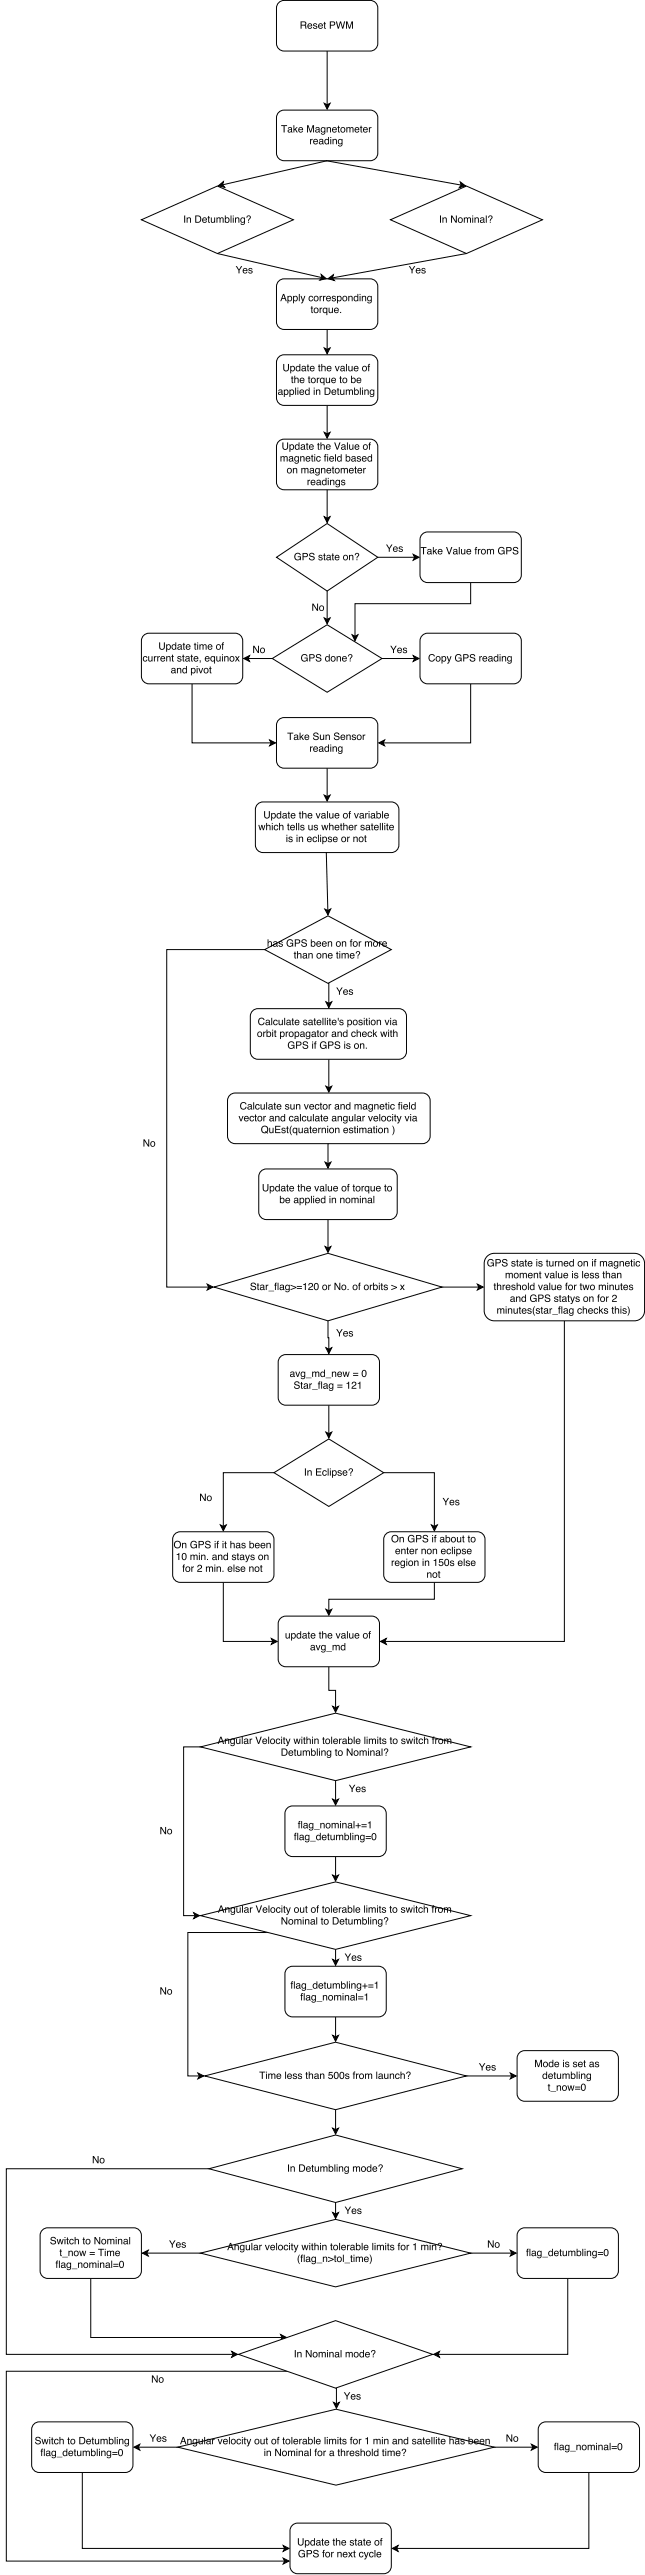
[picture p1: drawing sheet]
<svg xmlns="http://www.w3.org/2000/svg" width="270mm" height="1077mm" viewBox="0 0 270 1077" stroke-linecap="round" stroke-linejoin="round" font-family="sans-serif">
<path d="M116.5 1.1l1-.7 1.2-.2h36a3.2 3.2 0 0 1 3.2 3.2v14.8a3.2 3.2 0 0 1-3.2 3.1h-36a3.2 3.2 0 0 1-3.2-3.1v-14.8l.3-1.3zM136.7 21.3v22.5M135.5 43.2l1.2 .6 1.2-.6-1.2 2.4z" fill="none" stroke="#000" stroke-width=".42"/>
<g fill="#000">
<path d="M135.5 43.2l1.2 .6 1.2-.6-1.2 2.4z"/>
<path d="M126 9.3v1h1a.53 .53 0 0 0 .6-.4 .53 .53 0 0 0-.6-.6zM125.6 9h1.4a.83 .83 0 0 1 1 .5 .83 .83 0 0 1-.4 1l.5 1.5h-.5l-.1-1-.5-.3h-1v1.3h-.4zM128.7 10.1l1.1-.3 .6 .8 .1 .4h-1.7a.63 .63 0 0 0 .5 .7 .63 .63 0 0 0 .8-.4h.3a1.11 1.11 0 0 1-1.7 .6 1.11 1.11 0 0 1 0-1.8zM129 10.2l-.2 .5h1.3a.61 .61 0 0 0-.4-.6 .61 .61 0 0 0-.7 .1zM131.1 9.9a.89 .89 0 0 1 1.4 .5l-.4-.2a.41 .41 0 0 0-.6-.2 .41 .41 0 0 0-.1 .6h.1a.84 .84 0 0 1 1.1 1 .84 .84 0 0 1-1.4 .4l-.4-.7h.3a.47 .47 0 0 0 .6 .6 .47 .47 0 0 0 .3-.8l-.5-.1a.61 .61 0 0 1-.6-.4 .61 .61 0 0 1 .2-.7zM133.2 10.1l1.1-.3 .6 .8v.4h-1.6a.63 .63 0 0 0 .5 .7 .63 .63 0 0 0 .7-.4h.4a1.11 1.11 0 0 1-1.7 .6 1.11 1.11 0 0 1 0-1.8zM133.5 10.2l-.2 .5h1.2a.61 .61 0 0 0-.3-.6 .61 .61 0 0 0-.7 .1zM135.5 9.2h.3v.6h.4v.3h-.4v1.4l.4 .5-.7-.3v-1.6h-.3zM137.8 9h1.4a.88 .88 0 0 1 .9 .8 .88 .88 0 0 1-.9 .9h-1v1.3h-.4zM138.2 9.3v1.1h.9a.53 .53 0 0 0 .6-.6 .53 .53 0 0 0-.6-.5zM140.4 9h.4l.6 2.4 .7-2.4h.4l.7 2.4 .6-2.4h.4l-.8 3h-.4l-.7-2.5-.7 2.5h-.4zM144.6 9h.6l.8 2.5 .9-2.5h.6v3h-.4v-2.6l-.9 2.6h-.4l-.8-2.6v2.6h-.4z"/>
</g>
<path d="M116.5 47l1-.7 1.2-.3h36a3.2 3.2 0 0 1 3.2 3.2v14.8a3.2 3.2 0 0 1-3.2 3.2h-36a3.2 3.2 0 0 1-3.2-3.2v-14.8l.3-1.2z" fill="#fff"/>
<path d="M116.5 47l1-.7 1.2-.3h36a3.2 3.2 0 0 1 3.2 3.2v14.8a3.2 3.2 0 0 1-3.2 3.2h-36a3.2 3.2 0 0 1-3.2-3.2v-14.8l.3-1.2z" fill="none" stroke="#000" stroke-width=".42"/>
<g fill="#000">
<path d="M117.5 52.3h2.5v.4h-1.1v2.7h-.4v-2.7h-1zM120.6 54.6a.49 .49 0 0 0 .6 .5 .49 .49 0 0 0 .3-.8zM120.4 53.4l.3-.2a.88 .88 0 0 1 1.3 .5l.3 1.7-.6-.3a.74 .74 0 0 1-1.3 .2 .74 .74 0 0 1 .5-1.2l.7-.2a.5 .5 0 0 0-.4-.5 .5 .5 0 0 0-.6 .4h-.3zM122.6 52.3h.4v1.8l.9-.9h.5l-.8 .8 .9 1.4h-.5l-.7-1.1-.3 .3v.8h-.4zM124.9 53.5l1.1-.3 .6 .8v.4h-1.6a.63 .63 0 0 0 .5 .7 .63 .63 0 0 0 .7-.4h.4a1.11 1.11 0 0 1-1.7 .6 1.11 1.11 0 0 1 0-1.8zM125.2 53.6l-.2 .5h1.3a.61 .61 0 0 0-.4-.6 .61 .61 0 0 0-.7 .1zM128.3 52.3h.6l.9 2.6 .8-2.6h.6v3.1h-.4v-2.6l-.8 2.6h-.4l-.9-2.6v2.6h-.4zM132.1 54.6a.49 .49 0 0 0 .7 .5 .49 .49 0 0 0 .2-.8zM131.9 53.4l.4-.2a.88 .88 0 0 1 1.2 .5l.3 1.7-.6-.3a.74 .74 0 0 1-1.3 .2 .74 .74 0 0 1 .5-1.2l.8-.2a.5 .5 0 0 0-.5-.5 .5 .5 0 0 0-.5 .4h-.4zM134.3 53.4a.83 .83 0 0 1 1.3 .1v-.3h.3v2a.97 .97 0 0 1-.7 1.1 .97 .97 0 0 1-1.1-.6h.4a.64 .64 0 0 0 .8 .2 .64 .64 0 0 0 .3-.8 1.05 1.05 0 0 1-1.6-.1 1.05 1.05 0 0 1 .3-1.6zM134.6 53.6l-.1 .2a.76 .76 0 0 0 0 1.1 .76 .76 0 0 0 1 0 .76 .76 0 0 0 0-1.1l-.3-.3zM136.5 53.2h.4v.3a.78 .78 0 0 1 .9-.4 .78 .78 0 0 1 .5 .9v1.4h-.4v-1.4a.55 .55 0 0 0-.6-.5 .55 .55 0 0 0-.4 .7v1.2h-.4zM139 53.5l1.1-.3 .6 .8 .1 .4h-1.7a.63 .63 0 0 0 .5 .7 .63 .63 0 0 0 .8-.4h.3a1.11 1.11 0 0 1-1.7 .6 1.11 1.11 0 0 1 0-1.8zM139.3 53.6l-.2 .5h1.3a.61 .61 0 0 0-.4-.6 .61 .61 0 0 0-.7 .1zM141.3 52.6h.4v.6h.3v.3h-.3v1.4l.3 .5-.7-.3v-1.6h-.3zM142.6 54.2a.77 .77 0 0 0 1.5 0 .77 .77 0 0 0-1.5 0zM142.2 54.3a1.15 1.15 0 0 1 2.3 0 1.15 1.15 0 0 1-2.3 0zM144.7 53.2h.4v.3l.8-.4 .5 .4a.73 .73 0 0 1 .8-.4 .73 .73 0 0 1 .5 .8v1.5h-.4v-1.6a.48 .48 0 0 0-.6-.3 .48 .48 0 0 0-.3 .6v1.3h-.4v-1.5a.5 .5 0 0 0-.6-.4 .5 .5 0 0 0-.3 .7v1.2h-.4zM148.4 53.5l1.1-.3 .6 .8 .1 .4h-1.7a.63 .63 0 0 0 .5 .7 .63 .63 0 0 0 .8-.4h.3a1.11 1.11 0 0 1-1.7 .6 1.11 1.11 0 0 1 0-1.8zM148.7 53.6l-.2 .5h1.3a.61 .61 0 0 0-.4-.6 .61 .61 0 0 0-.7 .1zM150.7 52.6h.4v.6h.3v.3h-.3v1.4l.3 .5-.7-.3v-1.6h-.3zM152 53.5l1-.3 .7 .8v.4h-1.6a.63 .63 0 0 0 .4 .7 .63 .63 0 0 0 .8-.4h.4a1.11 1.11 0 0 1-1.8 .6 1.11 1.11 0 0 1 .1-1.8zM152.3 53.6l-.2 .5h1.2a.61 .61 0 0 0-.3-.6 .61 .61 0 0 0-.7 .1zM154.2 53.2h.3v.4l.7-.5v.4l-.7 .5v1.4h-.3z"/>
<path d="M129.6 58.1h.3v.4l.8-.4v.4l-.7 .4-.1 1.4h-.3zM131.1 58.4l1.1-.3 .7 .9v.3h-1.7a.63 .63 0 0 0 .5 .8 .63 .63 0 0 0 .8-.5h.3a1.11 1.11 0 0 1-1.7 .6 1.11 1.11 0 0 1 0-1.8zM131.4 58.6l-.1 .4h1.2a.61 .61 0 0 0-.4-.6 .61 .61 0 0 0-.7 .2zM133.7 59.6a.49 .49 0 0 0 .6 .4 .49 .49 0 0 0 .2-.7zM133.5 58.4l.3-.3a.88 .88 0 0 1 1.3 .6l.2 1.6-.6-.3a.74 .74 0 0 1-1.3 .3 .74 .74 0 0 1 .5-1.2l.8-.2a.5 .5 0 0 0-.5-.6 .5 .5 0 0 0-.5 .5h-.4zM136.1 58.6l-.1 .2a.77 .77 0 0 0 0 1.1 .77 .77 0 0 0 1.1-.1 .77 .77 0 0 0 0-1l-.4-.4zM136 58.2l.6-.1 .5 .3v-1.1h.4v3h-.4v-.3a1.09 1.09 0 0 1-1.6-.2 1.09 1.09 0 0 1 .5-1.6zM138 58.1h.4v2.2h-.4zM138 57.3h.4v.4h-.4zM139 58.1h.3v.3a.78 .78 0 0 1 .9-.3 .78 .78 0 0 1 .6 .8v1.4h-.4v-1.4a.55 .55 0 0 0-.7-.5 .55 .55 0 0 0-.4 .8v1.1h-.3zM141.4 58.4a.83 .83 0 0 1 1.4 0v-.3h.3v2a.97 .97 0 0 1-.7 1.1 .97 .97 0 0 1-1.2-.6h.4a.64 .64 0 0 0 .9 .3 .64 .64 0 0 0 .3-.9 1.05 1.05 0 0 1-1.6-.1 1.05 1.05 0 0 1 .2-1.5zM141.8 58.6l-.2 .2a.76 .76 0 0 0 0 1 .76 .76 0 0 0 1.1 0 .76 .76 0 0 0 0-1l-.4-.4z"/>
</g>
<path d="M59.1 91.9l31.7-14.1 31.8 14.1-31.8 14.1z" fill="#fff"/>
<path d="M59.1 91.9l31.7-14.1 31.8 14.1-31.8 14.1z" fill="none" stroke="#000" stroke-width=".42"/>
<path d="M77 90.1h.4v3h-.4zM78 90.9h.4v.3a.78 .78 0 0 1 .9-.3 .78 .78 0 0 1 .5 .8v1.4h-.4v-1.4a.55 .55 0 0 0-.6-.5 .55 .55 0 0 0-.4 .8v1.1h-.4zM82 90.5v2.3h.7a1.19 1.19 0 0 0 1-1.2 1.19 1.19 0 0 0-1-1.1zM81.6 90.1h1.2a1.54 1.54 0 0 1 1.3 1.5 1.54 1.54 0 0 1-1.3 1.5h-1.2zM84.7 91.2l1.1-.3 .7 .9v.3h-1.6a.63 .63 0 0 0 .4 .8 .63 .63 0 0 0 .8-.5h.3a1.11 1.11 0 0 1-1.7 .6 1.11 1.11 0 0 1 0-1.8zM85.1 91.4l-.2 .4h1.2a.61 .61 0 0 0-.4-.6 .61 .61 0 0 0-.6 .2zM87 90.3h.4v.6h.3v.3h-.3v1.5l.3 .4-.7-.2v-1.7h-.3zM88.1 90.9h.4v1.5a.56 .56 0 0 0 .7 .4 .56 .56 0 0 0 .3-.8v-1.1h.4v2.2h-.4v-.3a.77 .77 0 0 1-.8 .4 .77 .77 0 0 1-.6-.8zM90.5 90.9h.3v.3l.9-.3 .4 .3a.73 .73 0 0 1 .8-.3 .73 .73 0 0 1 .5 .8v1.4h-.3v-1.5a.48 .48 0 0 0-.6-.4 .48 .48 0 0 0-.4 .6v1.3h-.3v-1.4a.5 .5 0 0 0-.7-.5 .5 .5 0 0 0-.3 .8v1.1h-.3zM94 90.1h.3v1.1a1.01 1.01 0 0 1 1.6 .8 1.01 1.01 0 0 1-1.6 .9v.2h-.3zM94.5 91.4l-.1 .1a.79 .79 0 0 0 0 1.2 .79 .79 0 0 0 1.2-.1 .79 .79 0 0 0-.2-1.2zM96.3 90.1h.4v3h-.4zM97.3 90.9h.4v2.2h-.4zM97.3 90.1h.4v.4h-.4zM98.2 90.9h.4v.3a.78 .78 0 0 1 .9-.3 .78 .78 0 0 1 .5 .8v1.4h-.4v-1.4a.55 .55 0 0 0-.6-.5 .55 .55 0 0 0-.4 .8v1.1h-.4zM100.7 91.2a.83 .83 0 0 1 1.3 0v-.3h.4v2.1a.97 .97 0 0 1-.8 1 .97 .97 0 0 1-1.1-.6h.4a.64 .64 0 0 0 .8 .3 .64 .64 0 0 0 .3-.9 1.05 1.05 0 0 1-1.5-.1 1.05 1.05 0 0 1 .2-1.5zM101 91.4l-.1 .2a.76 .76 0 0 0 0 1 .76 .76 0 0 0 1.1 0 .76 .76 0 0 0-.1-1l-.3-.4zM103.7 92.7h.4v.4h-.4zM103.2 90.3a.97 .97 0 0 1 1.5 .3 .97 .97 0 0 1-.6 1.4l-.1 .4h-.3l.2-.8a.6 .6 0 0 0 .6-.6 .6 .6 0 0 0-.6-.6 .6 .6 0 0 0-.6 .6h-.3z" fill="#000"/>
<path d="M163.2 91.9l31.7-14.1 31.8 14.1-31.8 14.1z" fill="#fff"/>
<path d="M163.2 91.9l31.7-14.1 31.8 14.1-31.8 14.1zM136.7 137.8v8.3M135.5 145.5l1.2 .6 1.2-.6-1.2 2.4z" fill="none" stroke="#000" stroke-width=".42"/>
<g fill="#000">
<path d="M135.5 145.5l1.2 .6 1.2-.6-1.2 2.4z"/>
<path d="M183.9 90.1h.4v3h-.4zM184.9 90.9h.3v.3a.78 .78 0 0 1 1-.3 .78 .78 0 0 1 .5 .8v1.4h-.4v-1.4a.55 .55 0 0 0-.7-.5 .55 .55 0 0 0-.3 .8v1.1h-.4zM188.5 90.1h.5l1.5 2.5v-2.5h.4v3h-.5l-1.5-2.4v2.4h-.4zM191.7 92a.77 .77 0 0 0 1.5 0 .77 .77 0 0 0-1.5 0zM191.3 92.1a1.15 1.15 0 0 1 2.3 0 1.15 1.15 0 0 1-2.3 0zM193.8 90.9h.4v.3l.8-.3 .4 .3a.73 .73 0 0 1 .9-.3 .73 .73 0 0 1 .5 .8v1.4h-.4v-1.5a.48 .48 0 0 0-.6-.4 .48 .48 0 0 0-.3 .6v1.3h-.4v-1.4a.5 .5 0 0 0-.6-.5 .5 .5 0 0 0-.3 .8v1.1h-.4zM197.3 90.9h.4v2.2h-.4zM197.3 90.1h.4v.4h-.4zM198.3 90.9h.3v.3a.78 .78 0 0 1 1-.3 .78 .78 0 0 1 .5 .8v1.4h-.4v-1.4a.55 .55 0 0 0-.7-.5 .55 .55 0 0 0-.3 .8v1.1h-.4zM201 92.4a.49 .49 0 0 0 .6 .4 .49 .49 0 0 0 .2-.7zM200.8 91.2l.3-.3a.88 .88 0 0 1 1.3 .6l.2 1.6-.6-.3a.74 .74 0 0 1-1.2 .3 .74 .74 0 0 1 .4-1.2l.8-.2a.5 .5 0 0 0-.5-.6 .5 .5 0 0 0-.5 .5h-.4zM203 90.1h.4v3h-.4zM204.7 92.7h.4v.4h-.4zM204.2 90.3a.97 .97 0 0 1 1.6 .3 .97 .97 0 0 1-.7 1.4v.4h-.4l.2-.8a.6 .6 0 0 0 .7-.6 .6 .6 0 0 0-.7-.6 .6 .6 0 0 0-.6 .6h-.3z"/>
</g>
<path d="M116.5 117.5l1-.7 1.2-.2h36a3.2 3.2 0 0 1 3.2 3.2v14.8a3.2 3.2 0 0 1-3.2 3.2h-36a3.2 3.2 0 0 1-3.2-3.2v-14.8l.3-1.3z" fill="#fff"/>
<path d="M91.2 77.7l2.2-1.8-.4 1.4 .9 1zM136.3 67.2l56.4 10.2M136.7 67.2l-43.7 10.1M192.3 76.1l2.2 1.6-2.6 .8 .8-1.1zM90.8 106l43.7 10.1M116.5 117.5l1-.7 1.2-.2h36a3.2 3.2 0 0 1 3.2 3.2v14.8a3.2 3.2 0 0 1-3.2 3.2h-36a3.2 3.2 0 0 1-3.2-3.2v-14.8l.3-1.3zM134.2 114.7l2.1 1.8-2.7 .7 .9-1.1zM137.1 116.5l2.2-1.6-.4 1.3 .8 1.1zM194.9 106l-56 10.2M136.7 169.5v11.9M135.5 180.8l1.2 .6 1.2-.6-1.2 2.4z" fill="none" stroke="#000" stroke-width=".42"/>
<g fill="#000">
<path d="M91.2 77.7l2.2-1.8-.4 1.4 .9 1zM192.3 76.1l2.2 1.6-2.6 .8 .8-1.1zM134.2 114.7l2.1 1.8-2.7 .7 .9-1.1zM137.1 116.5l2.2-1.6-.4 1.3 .8 1.1zM135.5 180.8l1.2 .6 1.2-.6-1.2 2.4z"/>
<path d="M118.5 123.4l-.5 1.3h.9zM118.3 122.9h.4l1.1 3h-.4l-.3-.9h-1.2l-.4 .9h-.4zM120.7 124.2l-.1 .2a.76 .76 0 0 0 0 1.1 .76 .76 0 0 0 1.1 0 .76 .76 0 0 0-.1-1.1l-.3-.4zM120.1 123.7h.4v.3a1.01 1.01 0 0 1 1.6 .9 1.01 1.01 0 0 1-1.6 .8v1.1h-.4zM123 124.2l-.1 .2a.76 .76 0 0 0 0 1.1 .76 .76 0 0 0 1.1 0 .76 .76 0 0 0 0-1.1l-.3-.4zM122.5 123.7h.3v.3a1.01 1.01 0 0 1 1.6 .9 1.01 1.01 0 0 1-1.5 .8v1.1h-.4zM124.9 122.9h.3v3h-.3zM125.6 123.7h.4l.6 1.8 .6-1.8h.4l-.7 1.9a.97 .97 0 0 1-1.1 1.2l.6-.8zM129.2 124a.91 .91 0 0 1 1-.3 .91 .91 0 0 1 .6 .8h-.3a.74 .74 0 0 0-1.2 0 .74 .74 0 0 0 .4 1.2l1.1-.5a1.04 1.04 0 0 1-1.5 .7 1.04 1.04 0 0 1-.2-1.7zM131.4 124.8a.77 .77 0 0 0 1.5 0 .77 .77 0 0 0-1.5 0zM131 124.9a1.15 1.15 0 0 1 2.3 0 1.15 1.15 0 0 1-2.3 0zM133.6 123.7h.3v.4l.7-.4v.4l-.6 .4-.1 1.4h-.3zM135 123.7h.3v.4l.8-.4v.4l-.7 .4v1.4h-.4zM136.5 124l1.1-.3 .7 .9v.4h-1.7a.63 .63 0 0 0 .5 .7 .63 .63 0 0 0 .8-.5h.3a1.11 1.11 0 0 1-1.7 .6 1.11 1.11 0 0 1 0-1.8zM136.8 124.2l-.1 .5h1.2a.61 .61 0 0 0-.4-.6 .61 .61 0 0 0-.7 .1zM138.9 123.9a.89 .89 0 0 1 1.4 .5l-.4-.3a.41 .41 0 0 0-.6-.1 .41 .41 0 0 0-.1 .5l.1 .1a.84 .84 0 0 1 1.1 .9 .84 .84 0 0 1-1.4 .4l-.4-.7h.3a.47 .47 0 0 0 .6 .6 .47 .47 0 0 0 .3-.7l-.5-.2a.61 .61 0 0 1-.6-.3 .61 .61 0 0 1 .2-.7zM141.4 124.2l-.2 .2a.76 .76 0 0 0 .1 1.1 .76 .76 0 0 0 1 0 .76 .76 0 0 0 0-1.1l-.3-.4zM140.8 123.7h.4v.3a1.01 1.01 0 0 1 1.6 .9 1.01 1.01 0 0 1-1.6 .8v1.1h-.4zM143.4 124.8a.77 .77 0 0 0 1.5 0 .77 .77 0 0 0-1.5 0zM143 124.9a1.15 1.15 0 0 1 2.3 0 1.15 1.15 0 0 1-2.3 0zM145.6 123.7h.3v.3a.78 .78 0 0 1 .9-.3 .78 .78 0 0 1 .6 .8v1.4h-.4v-1.4a.55 .55 0 0 0-.7-.5 .55 .55 0 0 0-.4 .8v1.1h-.3zM148.3 124.2l-.1 .2a.77 .77 0 0 0 0 1.1 .77 .77 0 0 0 1.1 0 .77 .77 0 0 0 0-1.1l-.4-.4zM148.2 123.8l.7-.1 .5 .3v-1.1h.3v3h-.3v-.3a1.09 1.09 0 0 1-1.7-.2 1.09 1.09 0 0 1 .5-1.6zM150.3 123.7h.3v2.2h-.3zM150.3 122.9h.3v.4h-.3zM151.2 123.7h.3v.3a.78 .78 0 0 1 1-.3 .78 .78 0 0 1 .5 .8v1.4h-.4v-1.4a.55 .55 0 0 0-.6-.5 .55 .55 0 0 0-.4 .8v1.1h-.4zM153.7 124a.83 .83 0 0 1 1.3 0v-.3h.3v2.1a.97 .97 0 0 1-.7 1.1 .97 .97 0 0 1-1.1-.7h.3a.64 .64 0 0 0 .9 .3 .64 .64 0 0 0 .3-.9 1.05 1.05 0 0 1-1.6-.1 1.05 1.05 0 0 1 .3-1.5zM154 124.2l-.1 .2a.76 .76 0 0 0 0 1.1 .76 .76 0 0 0 1-.1 .76 .76 0 0 0 0-1l-.3-.4z"/>
<path d="M130.1 128h.4v.7h.3v.3h-.3v1.4l.3 .5-.7-.3v-1.6h-.3zM131.4 129.7a.77 .77 0 0 0 1.5 0 .77 .77 0 0 0-1.5 0zM131 129.8a1.15 1.15 0 0 1 2.3 0 1.15 1.15 0 0 1-2.3 0zM133.6 128.7h.3v.3l.7-.4v.4l-.6 .5-.1 1.4h-.3zM135.4 129.2l-.1 .1a.77 .77 0 0 0 0 1.1 .77 .77 0 0 0 1.1 0 .77 .77 0 0 0-.1-1.1l-.5-.4zM135.1 129a.81 .81 0 0 1 1.3 0v-.3h.4v3.1h-.4v-1.2a1.07 1.07 0 0 1-1.6-.1 1.07 1.07 0 0 1 .3-1.5zM137.3 128.7h.4v1.4a.56 .56 0 0 0 .7 .5 .56 .56 0 0 0 .3-.8v-1.1h.4v2.2h-.4v-.3a.77 .77 0 0 1-.8 .3 .77 .77 0 0 1-.6-.7zM139.8 128.9l1.1-.2 .7 .8v.4h-1.6a.63 .63 0 0 0 .4 .7 .63 .63 0 0 0 .8-.4h.3a1.11 1.11 0 0 1-1.7 .5 1.11 1.11 0 0 1 0-1.8zM140.1 129.1l-.1 .5h1.2a.61 .61 0 0 0-.4-.6 .61 .61 0 0 0-.7 .1zM142.1 130.4h.4v.5h-.4z"/>
</g>
<path d="M116.5 149.3l1-.7 1.2-.3h36a3.2 3.2 0 0 1 3.2 3.2v14.8a3.2 3.2 0 0 1-3.2 3.2h-36a3.2 3.2 0 0 1-3.2-3.2v-14.8l.3-1.2z" fill="#fff"/>
<path d="M116.5 149.3l1-.7 1.2-.3h36a3.2 3.2 0 0 1 3.2 3.2v14.8a3.2 3.2 0 0 1-3.2 3.2h-36a3.2 3.2 0 0 1-3.2-3.2v-14.8l.3-1.2zM135.5 216l1.2 .7 1.2-.7-1.2 2.5zM136.7 204.8v11.9" fill="none" stroke="#000" stroke-width=".42"/>
<g fill="#000">
<path d="M135.5 216l1.2 .7 1.2-.7-1.2 2.5z"/>
<path d="M118.4 152.2h.4v1.9a.78 .78 0 0 0 .8 .8 .78 .78 0 0 0 .7-.8v-1.9h.4v1.7a1.21 1.21 0 0 1-1.1 1.4 1.21 1.21 0 0 1-1.2-1.4zM121.9 153.5l-.2 .2a.76 .76 0 0 0 0 1.1 .76 .76 0 0 0 1.1-.1 .76 .76 0 0 0 0-1.1l-.3-.3zM121.3 153h.4v.3a1.01 1.01 0 0 1 1.6 .8 1.01 1.01 0 0 1-1.6 .9v1.1h-.4zM124.1 153.5l-.1 .2a.77 .77 0 0 0 0 1.1 .77 .77 0 0 0 1.1-.1 .77 .77 0 0 0 0-1l-.4-.4zM124 153.1l.6-.1 .5 .3v-1.1h.4v3h-.3v-.3a1.09 1.09 0 0 1-1.7-.2 1.09 1.09 0 0 1 .5-1.6zM126.4 154.4a.49 .49 0 0 0 .6 .5 .49 .49 0 0 0 .2-.7zM126.2 153.2l.3-.2a.88 .88 0 0 1 1.3 .6l.2 1.6-.6-.3a.74 .74 0 0 1-1.2 .3 .74 .74 0 0 1 .4-1.2l.8-.2a.5 .5 0 0 0-.5-.6 .5 .5 0 0 0-.5 .5h-.4zM128.5 152.4h.3v.6h.4v.3h-.4v1.5l.4 .4-.7-.2v-1.7h-.3zM129.7 153.3l1.1-.3 .6 .9 .1 .3h-1.7a.63 .63 0 0 0 .5 .8 .63 .63 0 0 0 .8-.5h.3a1.11 1.11 0 0 1-1.7 .6 1.11 1.11 0 0 1 0-1.8zM130 153.5l-.1 .4h1.2a.61 .61 0 0 0-.4-.6 .61 .61 0 0 0-.7 .2zM133.2 152.4h.3v.6h.4v.3h-.4v1.5l.4 .4-.7-.2v-1.7h-.3zM134.3 152.2h.3v1.1a.78 .78 0 0 1 .9-.3 .78 .78 0 0 1 .6 .8v1.4h-.4v-1.4a.55 .55 0 0 0-.7-.5 .55 .55 0 0 0-.4 .7v1.2h-.3zM136.8 153.3l1.1-.3 .6 .9v.3h-1.6a.63 .63 0 0 0 .5 .8 .63 .63 0 0 0 .7-.5h.4a1.11 1.11 0 0 1-1.7 .6 1.11 1.11 0 0 1 0-1.8zM137.1 153.5l-.2 .4h1.2a.61 .61 0 0 0-.3-.6 .61 .61 0 0 0-.7 .2zM139.9 153h.4l.6 1.8 .6-1.8h.4l-.8 2.2h-.4zM142.6 154.4a.49 .49 0 0 0 .6 .5 .49 .49 0 0 0 .3-.7zM142.4 153.2l.3-.2a.88 .88 0 0 1 1.3 .6l.3 1.6-.6-.3a.74 .74 0 0 1-1.3 .3 .74 .74 0 0 1 .5-1.2l.7-.2a.5 .5 0 0 0-.4-.6 .5 .5 0 0 0-.6 .5h-.3zM144.6 152.2h.4v3h-.4zM145.5 153h.4v1.5a.56 .56 0 0 0 .8 .4 .56 .56 0 0 0 .3-.8v-1.1h.3v2.2h-.3v-.3a.77 .77 0 0 1-.9 .4 .77 .77 0 0 1-.6-.8zM148.1 153.3l1-.3 .7 .9v.3h-1.6a.63 .63 0 0 0 .5 .8 .63 .63 0 0 0 .7-.5h.4a1.11 1.11 0 0 1-1.7 .6 1.11 1.11 0 0 1 0-1.8zM148.4 153.5l-.2 .4h1.2a.61 .61 0 0 0-.3-.6 .61 .61 0 0 0-.7 .2zM151.6 154.1a.8 .8 0 0 0 1.6 0 .8 .8 0 0 0-1.6 0zM151.3 154.2a1.13 1.13 0 0 1 2.2 0 1.13 1.13 0 0 1-2.2 0zM154 152.3l.6-.1-.3 .5 .3 .6h-.3v1.9h-.4v-1.9h-.3z"/>
<path d="M121.9 157.3h.4v.6h.3v.4h-.3v1.4l.3 .5-.7-.3v-1.6h-.3zM123 157.1h.4v1.1a.78 .78 0 0 1 .9-.3 .78 .78 0 0 1 .5 .8v1.5h-.4v-1.4a.55 .55 0 0 0-.7-.6 .55 .55 0 0 0-.3 .8v1.2h-.4zM125.5 158.2l1.1-.3 .6 .9v.4h-1.6a.63 .63 0 0 0 .5 .7 .63 .63 0 0 0 .7-.4h.4a1.11 1.11 0 0 1-1.7 .5 1.11 1.11 0 0 1 0-1.8zM125.8 158.4l-.2 .5h1.2a.61 .61 0 0 0-.3-.6 .61 .61 0 0 0-.7 .1zM128.9 157.3h.4v.6h.4v.4h-.4v1.4l.4 .5-.7-.3-.1-1.6h-.3zM130.2 159a.8 .8 0 0 0 1.6 0 .8 .8 0 0 0-1.6 0zM129.9 159.1a1.13 1.13 0 0 1 2.2 0 1.13 1.13 0 0 1-2.2 0zM132.4 157.9h.4v.4l.7-.4v.4l-.7 .4v1.5h-.4zM134.2 158.4l-.1 .2a.77 .77 0 0 0 0 1.1 .77 .77 0 0 0 1.1 0 .77 .77 0 0 0 0-1.1l-.6-.4zM133.9 158.2a.81 .81 0 0 1 1.3 .1v-.4h.4v3.1h-.4v-1.1a1.07 1.07 0 0 1-1.5-.1 1.07 1.07 0 0 1 .2-1.6zM136.1 157.9h.4v1.5a.56 .56 0 0 0 .8 .5 .56 .56 0 0 0 .2-.9v-1.1h.4v2.3h-.3v-.4a.77 .77 0 0 1-.9 .4 .77 .77 0 0 1-.6-.7zM138.7 158.2l1-.3 .7 .9v.4h-1.6a.63 .63 0 0 0 .4 .7 .63 .63 0 0 0 .8-.4h.4a1.11 1.11 0 0 1-1.7 .5 1.11 1.11 0 0 1 0-1.8zM139 158.4l-.2 .5h1.2a.61 .61 0 0 0-.3-.6 .61 .61 0 0 0-.7 .1zM142.1 157.3h.4v.6h.3v.4h-.3v1.4l.3 .5-.7-.3v-1.6h-.3zM143.4 159a.77 .77 0 0 0 1.5 0 .77 .77 0 0 0-1.5 0zM143 159.1a1.15 1.15 0 0 1 2.3 0 1.15 1.15 0 0 1-2.3 0zM146.7 157.1h.4v1.1a1.01 1.01 0 0 1 1.6 .9 1.01 1.01 0 0 1-1.7 .8v.3h-.3zM147.2 158.4l-.1 .2a.79 .79 0 0 0 .1 1.1 .79 .79 0 0 0 1.1-.1 .79 .79 0 0 0-.2-1.1zM149.2 158.2l1.1-.3 .7 .9v.4h-1.6a.63 .63 0 0 0 .4 .7 .63 .63 0 0 0 .8-.4h.4a1.11 1.11 0 0 1-1.8 .5 1.11 1.11 0 0 1 0-1.8zM149.6 158.4l-.2 .5h1.2a.61 .61 0 0 0-.4-.6 .61 .61 0 0 0-.6 .1z"/>
<path d="M116.6 164.3a.49 .49 0 0 0 .6 .5 .49 .49 0 0 0 .3-.8zM116.4 163.1l.3-.2a.88 .88 0 0 1 1.3 .5l.3 1.7-.6-.3a.74 .74 0 0 1-1.3 .2 .74 .74 0 0 1 .5-1.2l.7-.1a.5 .5 0 0 0-.4-.6 .5 .5 0 0 0-.6 .5h-.3zM119.2 163.3l-.2 .2a.76 .76 0 0 0 0 1.1 .76 .76 0 0 0 1.1 0 .76 .76 0 0 0 0-1.1l-.3-.3zM118.6 162.9h.4v.3a1.01 1.01 0 0 1 1.6 .8 1.01 1.01 0 0 1-1.6 .9v1.1h-.4zM121.5 163.3l-.1 .2a.76 .76 0 0 0 0 1.1 .76 .76 0 0 0 1.1 0 .76 .76 0 0 0 0-1.1l-.3-.3zM121 162.9h.3v.3a1.01 1.01 0 0 1 1.6 .8 1.01 1.01 0 0 1-1.6 .9v1.1h-.3zM123.4 162.1h.3v3h-.3zM124.3 162.9h.4v2.2h-.4zM124.3 162.1h.4v.4h-.4zM125.4 163.2l1-.3 .7 .8v.4h-1.6a.63 .63 0 0 0 .5 .7 .63 .63 0 0 0 .7-.4h.4a1.11 1.11 0 0 1-1.7 .6 1.11 1.11 0 0 1 0-1.8zM125.7 163.3l-.2 .5h1.2a.61 .61 0 0 0-.3-.6 .61 .61 0 0 0-.7 .1zM128 163.4l-.1 .2a.77 .77 0 0 0 0 1 .77 .77 0 0 0 1.1 0 .77 .77 0 0 0 0-1.1l-.4-.3zM127.8 163l.7-.1 .5 .3v-1.1h.4v3h-.4v-.3a1.09 1.09 0 0 1-1.6-.2 1.09 1.09 0 0 1 .4-1.6zM131.1 162.9h.4v2.2h-.4zM131.1 162.1h.4v.4h-.4zM132 162.9h.4v.3a.78 .78 0 0 1 .9-.4 .78 .78 0 0 1 .5 .9v1.4h-.3v-1.4a.55 .55 0 0 0-.7-.5 .55 .55 0 0 0-.4 .7v1.2h-.4zM136 162.4v2.3h.8a1.19 1.19 0 0 0 .9-1.1 1.19 1.19 0 0 0-.9-1.2zM135.6 162.1h1.3a1.54 1.54 0 0 1 1.3 1.5 1.54 1.54 0 0 1-1.3 1.5h-1.3zM138.8 163.2l1-.3 .7 .8v.4h-1.6a.63 .63 0 0 0 .5 .7 .63 .63 0 0 0 .7-.4h.4a1.11 1.11 0 0 1-1.7 .6 1.11 1.11 0 0 1 0-1.8zM139.1 163.3l-.2 .5h1.2a.61 .61 0 0 0-.3-.6 .61 .61 0 0 0-.7 .1zM141 162.3h.4v.6h.4v.3h-.4v1.4l.4 .5-.7-.3-.1-1.6h-.3zM142.1 162.9h.4v1.5a.56 .56 0 0 0 .8 .4 .56 .56 0 0 0 .2-.8v-1.1h.4v2.2h-.3v-.3a.77 .77 0 0 1-.9 .3 .77 .77 0 0 1-.6-.7zM144.5 162.9h.4v.3l.8-.3 .4 .3a.73 .73 0 0 1 .9-.4 .73 .73 0 0 1 .5 .8v1.5h-.4v-1.5a.48 .48 0 0 0-.6-.4 .48 .48 0 0 0-.3 .6v1.3h-.4v-1.4a.5 .5 0 0 0-.6-.5 .5 .5 0 0 0-.3 .7v1.2h-.4zM148 162.1h.4v1.1a1.01 1.01 0 0 1 1.5 .8 1.01 1.01 0 0 1-1.6 .8v.3h-.3zM148.5 163.3l-.1 .2a.79 .79 0 0 0 .1 1.2 .79 .79 0 0 0 1.1-.2 .79 .79 0 0 0-.2-1.1zM150.4 162.1h.4v3h-.4zM151.3 162.9h.4v2.2h-.4zM151.3 162.1h.4v.4h-.4zM152.2 162.9h.4v.3a.78 .78 0 0 1 .9-.4 .78 .78 0 0 1 .6 .9v1.4h-.4v-1.4a.55 .55 0 0 0-.7-.5 .55 .55 0 0 0-.4 .7v1.2h-.4zM154.7 163.2a.83 .83 0 0 1 1.4 0v-.3h.3v2a.97 .97 0 0 1-.7 1.1 .97 .97 0 0 1-1.2-.6h.4a.64 .64 0 0 0 .9 .3 .64 .64 0 0 0 .2-.9 1.05 1.05 0 0 1-1.5-.1 1.05 1.05 0 0 1 .2-1.5zM155 163.3l-.1 .2a.76 .76 0 0 0 0 1.1 .76 .76 0 0 0 1.1 0 .76 .76 0 0 0 0-1.1l-.4-.3z"/>
</g>
<path d="M116.5 184.6l1-.7 1.2-.3h36a3.2 3.2 0 0 1 3.2 3.2v14.8a3.2 3.2 0 0 1-3.2 3.2h-36a3.2 3.2 0 0 1-3.2-3.2v-14.8l.3-1.2z" fill="#fff"/>
<path d="M116.5 184.6l1-.7 1.2-.3h36a3.2 3.2 0 0 1 3.2 3.2v14.8a3.2 3.2 0 0 1-3.2 3.2h-36a3.2 3.2 0 0 1-3.2-3.2v-14.8l.3-1.2zM157.9 233h15.4M172.6 231.8l2.5 1.2-2.5 1.2 .7-1.2zM135.5 258.4l1.2 .6 1.2-.6-1.2 2.4zM136.7 247.1v11.9" fill="none" stroke="#000" stroke-width=".42"/>
<g fill="#000">
<path d="M172.6 231.8l2.5 1.2-2.5 1.2 .7-1.2zM135.5 258.4l1.2 .6 1.2-.6-1.2 2.4z"/>
<path d="M117.2 190.8h.4v.3l.8-.4 .4 .4a.73 .73 0 0 1 .9-.4 .73 .73 0 0 1 .5 .8v1.5h-.4v-1.6a.48 .48 0 0 0-.6-.3 .48 .48 0 0 0-.3 .6v1.3h-.4v-1.5a.5 .5 0 0 0-.6-.5 .5 .5 0 0 0-.3 .8v1.2h-.4zM121.1 192.2a.49 .49 0 0 0 .6 .5 .49 .49 0 0 0 .2-.8zM120.9 191l.3-.2a.88 .88 0 0 1 1.3 .5l.2 1.7-.6-.3a.74 .74 0 0 1-1.2 .2 .74 .74 0 0 1 .4-1.2l.8-.2a.5 .5 0 0 0-.5-.5 .5 .5 0 0 0-.5 .4h-.3zM123.2 191a.83 .83 0 0 1 1.3 .1v-.3h.4v2a.97 .97 0 0 1-.7 1.1 .97 .97 0 0 1-1.2-.7h.4a.64 .64 0 0 0 .9 .3 .64 .64 0 0 0 .2-.8 1.05 1.05 0 0 1-1.5-.1 1.05 1.05 0 0 1 .2-1.6zM123.5 191.2l-.1 .2a.76 .76 0 0 0 0 1.1 .76 .76 0 0 0 1.1 0 .76 .76 0 0 0 0-1.1l-.4-.3zM125.4 190.8h.4v.3a.78 .78 0 0 1 .9-.4 .78 .78 0 0 1 .6 .8v1.5h-.4v-1.4a.55 .55 0 0 0-.7-.5 .55 .55 0 0 0-.4 .7v1.2h-.4zM128 191l1-.2 .7 .8v.4h-1.6a.63 .63 0 0 0 .4 .7 .63 .63 0 0 0 .8-.4h.4a1.11 1.11 0 0 1-1.7 .5 1.11 1.11 0 0 1 0-1.8zM128.3 191.2l-.2 .5h1.2a.61 .61 0 0 0-.3-.6 .61 .61 0 0 0-.7 .1zM130.2 190.1h.4v.7h.4v.3h-.4v1.4l.4 .5-.7-.3-.1-1.6h-.3zM131.3 190.8h.4v2.2h-.4zM131.3 189.9h.4v.5h-.4zM132.4 191a.91 .91 0 0 1 1-.3 .91 .91 0 0 1 .6 .8h-.4a.74 .74 0 0 0-1.2 .1 .74 .74 0 0 0 .5 1.1l1.1-.5a1.04 1.04 0 0 1-1.5 .7 1.04 1.04 0 0 1-.3-1.6zM135.7 190.1l.7-.2-.4 .5 .4 .7h-.4v1.9h-.3v-1.9h-.4zM136.7 190.8h.4v2.2h-.4zM136.7 189.9h.4v.5h-.4zM137.8 191l1.1-.2 .7 .8v.4h-1.7a.63 .63 0 0 0 .5 .7 .63 .63 0 0 0 .8-.4h.3a1.11 1.11 0 0 1-1.7 .5 1.11 1.11 0 0 1 0-1.8zM138.1 191.2l-.1 .5h1.2a.61 .61 0 0 0-.4-.6 .61 .61 0 0 0-.7 .1zM140 189.9h.4v3.1h-.4zM141.4 191.3l-.1 .1a.77 .77 0 0 0 0 1.1 .77 .77 0 0 0 1.1 0 .77 .77 0 0 0-.1-1.1l-.3-.3zM141.2 190.9l.7-.2 .5 .3v-1.1h.4v3.1h-.4v-.3a1.09 1.09 0 0 1-1.6-.2 1.09 1.09 0 0 1 .4-1.6zM144.5 189.9h.3v1.1a1.01 1.01 0 0 1 1.6 .9 1.01 1.01 0 0 1-1.6 .8v.3h-.3zM145 191.2l-.1 .2a.79 .79 0 0 0 0 1.1 .79 .79 0 0 0 1.2-.1 .79 .79 0 0 0-.2-1.1zM147.2 192.2a.49 .49 0 0 0 .6 .5 .49 .49 0 0 0 .2-.8zM147 191l.3-.2a.88 .88 0 0 1 1.3 .5l.2 1.7-.6-.3a.74 .74 0 0 1-1.2 .2 .74 .74 0 0 1 .4-1.2l.8-.2a.5 .5 0 0 0-.5-.5 .5 .5 0 0 0-.5 .4h-.3zM149.3 190.9a.89 .89 0 0 1 1.5 .5l-.4-.2a.41 .41 0 0 0-.6-.2 .41 .41 0 0 0-.2 .5l.1 .1a.84 .84 0 0 1 1.2 .9 .84 .84 0 0 1-1.5 .5l-.3-.7h.3a.47 .47 0 0 0 .6 .5 .47 .47 0 0 0 .3-.7l-.5-.1a.61 .61 0 0 1-.6-.4 .61 .61 0 0 1 .1-.7zM151.5 191l1-.2 .7 .8v.4h-1.6a.63 .63 0 0 0 .5 .7 .63 .63 0 0 0 .7-.4h.4a1.11 1.11 0 0 1-1.7 .5 1.11 1.11 0 0 1 0-1.8zM151.8 191.2l-.2 .5h1.2a.61 .61 0 0 0-.3-.6 .61 .61 0 0 0-.7 .1zM154.1 191.3l-.1 .1a.77 .77 0 0 0 0 1.1 .77 .77 0 0 0 1.1 0 .77 .77 0 0 0 0-1.1l-.4-.3zM153.9 190.9l.7-.2 .5 .3v-1.1h.4v3.1h-.4v-.3a1.09 1.09 0 0 1-1.6-.2 1.09 1.09 0 0 1 .4-1.6z"/>
<path d="M118 185h.4v1.9a.78 .78 0 0 0 .8 .9 .78 .78 0 0 0 .8-.9v-1.9h.4v1.7a1.21 1.21 0 0 1-1.2 1.4 1.21 1.21 0 0 1-1.2-1.4zM121.5 186.3l-.1 .2a.76 .76 0 0 0 0 1.1 .76 .76 0 0 0 1.1-.1 .76 .76 0 0 0-.1-1l-.3-.4zM120.9 185.8h.4v.3a1.01 1.01 0 0 1 1.6 .8 1.01 1.01 0 0 1-1.6 .9v1.1h-.4zM123.7 186.3l-.1 .2a.77 .77 0 0 0 .1 1.1 .77 .77 0 0 0 1-.1 .77 .77 0 0 0 0-1l-.3-.4zM123.6 185.9l.7-.1 .5 .3v-1.1h.3v3h-.3v-.3a1.09 1.09 0 0 1-1.6-.2 1.09 1.09 0 0 1 .4-1.6zM126 187.3a.49 .49 0 0 0 .7 .4 .49 .49 0 0 0 .2-.7zM125.8 186.1l.3-.3a.88 .88 0 0 1 1.3 .6l.3 1.6-.6-.3a.74 .74 0 0 1-1.3 .3 .74 .74 0 0 1 .5-1.2l.7-.2a.5 .5 0 0 0-.4-.6 .5 .5 0 0 0-.6 .5h-.3zM128.1 185.2h.4v.6h.3v.3h-.3v1.5l.3 .4-.7-.2v-1.7h-.3zM129.4 186.1l1-.3 .7 .9v.3h-1.6a.63 .63 0 0 0 .5 .8 .63 .63 0 0 0 .7-.5h.4a1.11 1.11 0 0 1-1.7 .6 1.11 1.11 0 0 1 0-1.8zM129.7 186.3l-.2 .4h1.2a.61 .61 0 0 0-.3-.6 .61 .61 0 0 0-.7 .2zM132.8 185.2h.4v.6h.3v.3h-.3v1.5l.3 .4-.7-.2v-1.7h-.3zM133.9 185h.4v1.1a.78 .78 0 0 1 .9-.3 .78 .78 0 0 1 .5 .8v1.4h-.4v-1.4a.55 .55 0 0 0-.6-.5 .55 .55 0 0 0-.4 .8v1.1h-.4zM136.4 186.1l1.1-.3 .7 .9v.3h-1.7a.63 .63 0 0 0 .5 .8 .63 .63 0 0 0 .8-.5h.3a1.11 1.11 0 0 1-1.7 .6 1.11 1.11 0 0 1 0-1.8zM136.7 186.3l-.1 .4h1.2a.61 .61 0 0 0-.4-.6 .61 .61 0 0 0-.7 .2zM139.6 185h.5l.9 2.6 .8-2.6h.5l-1.1 3h-.5zM142.9 187.3a.49 .49 0 0 0 .7 .4 .49 .49 0 0 0 .2-.7zM142.8 186.1l.3-.3a.88 .88 0 0 1 1.3 .6l.2 1.6-.6-.3a.74 .74 0 0 1-1.3 .3 .74 .74 0 0 1 .5-1.2l.8-.2a.5 .5 0 0 0-.5-.6 .5 .5 0 0 0-.5 .5h-.4zM145 185h.4v3h-.4zM145.9 185.8h.4v1.5a.56 .56 0 0 0 .7 .4 .56 .56 0 0 0 .3-.8v-1.1h.4v2.2h-.4v-.3a.77 .77 0 0 1-.8 .4 .77 .77 0 0 1-.6-.8zM148.4 186.1l1.1-.3 .6 .9 .1 .3h-1.7a.63 .63 0 0 0 .5 .8 .63 .63 0 0 0 .8-.5h.3a1.11 1.11 0 0 1-1.7 .6 1.11 1.11 0 0 1 0-1.8zM148.7 186.3l-.2 .4h1.3a.61 .61 0 0 0-.4-.6 .61 .61 0 0 0-.7 .2zM152 186.9a.77 .77 0 0 0 1.5 0 .77 .77 0 0 0-1.5 0zM151.6 187a1.15 1.15 0 0 1 2.3 0 1.15 1.15 0 0 1-2.3 0zM154.3 185.1l.7-.1-.4 .5 .4 .6h-.4v1.9h-.4v-1.9h-.3z"/>
<path d="M120.2 196.7a.8 .8 0 0 0 1.6 0 .8 .8 0 0 0-1.6 0zM119.9 196.8a1.13 1.13 0 0 1 2.2 0 1.13 1.13 0 0 1-2.2 0zM122.4 195.7h.3v.3a.78 .78 0 0 1 1-.4 .78 .78 0 0 1 .5 .9v1.4h-.4v-1.4a.55 .55 0 0 0-.6-.5 .55 .55 0 0 0-.4 .7v1.2h-.4zM125.9 195.7h.4v.3l.8-.3 .4 .3a.73 .73 0 0 1 .9-.3 .73 .73 0 0 1 .5 .7v1.5h-.4v-1.5a.48 .48 0 0 0-.6-.4 .48 .48 0 0 0-.3 .6v1.3h-.4v-1.4a.5 .5 0 0 0-.6-.5 .5 .5 0 0 0-.3 .7v1.2h-.4zM129.8 197.1a.49 .49 0 0 0 .6 .5 .49 .49 0 0 0 .2-.7zM129.6 195.9l.3-.2a.88 .88 0 0 1 1.3 .6l.2 1.6-.6-.3a.74 .74 0 0 1-1.2 .2 .74 .74 0 0 1 .4-1.2l.8-.1a.5 .5 0 0 0-.5-.6 .5 .5 0 0 0-.5 .5h-.3zM131.9 196a.83 .83 0 0 1 1.3 0v-.3h.4v2a.97 .97 0 0 1-.7 1.1 .97 .97 0 0 1-1.2-.6h.4a.64 .64 0 0 0 .9 .3 .64 .64 0 0 0 .2-.9 1.05 1.05 0 0 1-1.5-.1 1.05 1.05 0 0 1 .2-1.5zM132.2 196.1l-.1 .3a.76 .76 0 0 0 0 1 .76 .76 0 0 0 1.1 0 .76 .76 0 0 0 0-1.1l-.4-.3zM134.2 195.7h.3v.3a.78 .78 0 0 1 .9-.4 .78 .78 0 0 1 .6 .9v1.4h-.4v-1.4a.55 .55 0 0 0-.7-.5 .55 .55 0 0 0-.4 .7v1.2h-.3zM136.7 196l1-.3 .7 .9v.3h-1.6a.63 .63 0 0 0 .5 .8 .63 .63 0 0 0 .7-.5h.4a1.11 1.11 0 0 1-1.7 .6 1.11 1.11 0 0 1 0-1.8zM137 196.2l-.2 .4h1.2a.61 .61 0 0 0-.3-.6 .61 .61 0 0 0-.7 .2zM138.9 195.1h.4v.6h.4v.3h-.4v1.4l.4 .5-.7-.2-.1-1.7h-.3zM140.2 196.7a.8 .8 0 0 0 1.6 0 .8 .8 0 0 0-1.6 0zM139.9 196.8a1.13 1.13 0 0 1 2.2 0 1.13 1.13 0 0 1-2.2 0zM142.4 195.7h.4v.3l.8-.3 .4 .3a.73 .73 0 0 1 .9-.3 .73 .73 0 0 1 .5 .7v1.5h-.4v-1.5a.48 .48 0 0 0-.6-.4 .48 .48 0 0 0-.3 .6v1.3h-.4v-1.4a.5 .5 0 0 0-.7-.5 .5 .5 0 0 0-.2 .7v1.2h-.4zM146.1 196l1-.3 .7 .9v.3h-1.6a.63 .63 0 0 0 .5 .8 .63 .63 0 0 0 .7-.5h.4a1.11 1.11 0 0 1-1.7 .6 1.11 1.11 0 0 1 0-1.8zM146.4 196.2l-.2 .4h1.2a.61 .61 0 0 0-.3-.6 .61 .61 0 0 0-.7 .2zM148.3 195.1h.4v.6h.4v.3h-.4v1.4l.4 .5-.7-.2-.1-1.7h-.3zM149.6 196l1.1-.3 .6 .9v.3h-1.6a.63 .63 0 0 0 .5 .8 .63 .63 0 0 0 .7-.5h.4a1.11 1.11 0 0 1-1.7 .6 1.11 1.11 0 0 1 0-1.8zM149.9 196.2l-.2 .4h1.3a.61 .61 0 0 0-.4-.6 .61 .61 0 0 0-.7 .2zM151.8 195.7h.4v.4l.7-.4v.3l-.7 .5v1.4h-.4z"/>
<path d="M128.5 200.6h.4v.4l.7-.4v.4l-.7 .4v1.4h-.4zM130.1 200.9l1-.3 .7 .9v.4h-1.6a.63 .63 0 0 0 .5 .7 .63 .63 0 0 0 .7-.4h.4a1.11 1.11 0 0 1-1.7 .5 1.11 1.11 0 0 1 0-1.8zM130.4 201.1l-.2 .5h1.2a.61 .61 0 0 0-.3-.6 .61 .61 0 0 0-.7 .1zM132.6 202.1a.49 .49 0 0 0 .6 .5 .49 .49 0 0 0 .3-.8zM132.4 200.9l.3-.2a.88 .88 0 0 1 1.3 .5l.3 1.7-.6-.3a.74 .74 0 0 1-1.3 .2 .74 .74 0 0 1 .5-1.2l.7-.2a.5 .5 0 0 0-.4-.5 .5 .5 0 0 0-.6 .4h-.3zM135 201.1l-.1 .2a.77 .77 0 0 0 0 1.1 .77 .77 0 0 0 1.1 0 .77 .77 0 0 0 0-1.1l-.4-.4zM134.9 200.8l.7-.2 .5 .3v-1.1h.3v3h-.3v-.3a1.09 1.09 0 0 1-1.6-.2 1.09 1.09 0 0 1 .4-1.5zM137 200.6h.4v2.2h-.4zM137 199.8h.4v.4h-.4zM137.9 200.6h.4v.3a.78 .78 0 0 1 .9-.3 .78 .78 0 0 1 .5 .8v1.4h-.4v-1.3a.55 .55 0 0 0-.6-.6 .55 .55 0 0 0-.4 .8v1.1h-.4zM140.4 200.9a.83 .83 0 0 1 1.3 0v-.2h.4v2a.97 .97 0 0 1-.8 1.1 .97 .97 0 0 1-1.1-.7h.4a.64 .64 0 0 0 .8 .3 .64 .64 0 0 0 .3-.9 1.05 1.05 0 0 1-1.6-.1 1.05 1.05 0 0 1 .3-1.5zM140.7 201.1l-.1 .2a.76 .76 0 0 0 0 1.1 .76 .76 0 0 0 1.1-.1 .76 .76 0 0 0-.1-1l-.3-.4zM142.8 200.8a.89 .89 0 0 1 1.4 .5l-.4-.3a.41 .41 0 0 0-.6-.1 .41 .41 0 0 0-.1 .5l.1 .1a.84 .84 0 0 1 1.1 .9 .84 .84 0 0 1-1.4 .4l-.4-.6h.3a.47 .47 0 0 0 .6 .5 .47 .47 0 0 0 .3-.7l-.5-.1a.61 .61 0 0 1-.6-.4 .61 .61 0 0 1 .2-.7z"/>
</g>
<path d="M115.5 233l21.2-14.1 21.2 14.1-21.2 14.1z" fill="#fff"/>
<path d="M115.5 233l21.2-14.1 21.2 14.1-21.2 14.1zM196.7 243.6v8.8h-48.4v13.6M147.1 265.4l1.2 .6 1.3-.6-1.3 2.5z" fill="none" stroke="#000" stroke-width=".42"/>
<g fill="#000">
<path d="M147.1 265.4l1.2 .6 1.3-.6-1.3 2.5z"/>
<path d="M123.4 231.6a1.35 1.35 0 0 1 2.3 .5h-.4a1.17 1.17 0 0 0-1.6-.2 1.17 1.17 0 0 0-.3 1.5 1.17 1.17 0 0 0 1.5 .5l.5-.9h-1v-.4h1.3v1.6l-.3-.3a1.52 1.52 0 0 1-2.2-.1 1.52 1.52 0 0 1 .2-2.2zM126.4 231.2h1.4a.88 .88 0 0 1 .9 .9 .88 .88 0 0 1-.9 .9h-1v1.2h-.4zM126.8 231.6v1h.8a.53 .53 0 0 0 .7-.5 .53 .53 0 0 0-.7-.5zM129.5 231.4a1.19 1.19 0 0 1 1.9 .7h-.4a.63 .63 0 0 0-.7-.7 .63 .63 0 0 0-.4 1h.2a1.05 1.05 0 0 1 1.4 1.1 1.05 1.05 0 0 1-1.6 .8l-.7-.5-.1-.5h.4a.75 .75 0 0 0 .8 .7 .75 .75 0 0 0 .6-.9l-.2-.1a1.04 1.04 0 0 1-1.2-.4 1.04 1.04 0 0 1 0-1.2zM133.3 232.2a.89 .89 0 0 1 1.5 .5l-.5-.3a.41 .41 0 0 0-.5-.1 .41 .41 0 0 0-.2 .5l.1 .1a.84 .84 0 0 1 1.1 .9 .84 .84 0 0 1-1.4 .4l-.4-.7h.4a.47 .47 0 0 0 .5 .6 .47 .47 0 0 0 .3-.7l-.5-.1a.61 .61 0 0 1-.6-.4 .61 .61 0 0 1 .2-.7zM135.3 231.4h.4v.6h.4v.3h-.4v1.5l.4 .4-.7-.2-.1-1.7h-.3zM136.8 233.5a.49 .49 0 0 0 .6 .5 .49 .49 0 0 0 .2-.8zM136.6 232.3l.3-.3a.88 .88 0 0 1 1.3 .6l.2 1.7-.6-.3a.74 .74 0 0 1-1.2 .2 .74 .74 0 0 1 .4-1.2l.8-.2a.5 .5 0 0 0-.5-.5 .5 .5 0 0 0-.5 .4h-.4zM138.9 231.4h.3v.6h.4v.3h-.4v1.5l.4 .4-.7-.2v-1.7h-.3zM140.1 232.3l1.1-.3 .7 .9v.4h-1.7a.63 .63 0 0 0 .5 .7 .63 .63 0 0 0 .8-.5h.3a1.11 1.11 0 0 1-1.7 .6 1.11 1.11 0 0 1 0-1.8zM140.4 232.5l-.1 .5h1.2a.61 .61 0 0 0-.4-.6 .61 .61 0 0 0-.7 .1zM143.7 233.1a.77 .77 0 0 0 1.5 0 .77 .77 0 0 0-1.5 0zM143.3 233.2a1.15 1.15 0 0 1 2.3 0 1.15 1.15 0 0 1-2.3 0zM145.8 232h.4v.3a.78 .78 0 0 1 .9-.3 .78 .78 0 0 1 .6 .8v1.4h-.4v-1.4a.55 .55 0 0 0-.7-.5 .55 .55 0 0 0-.4 .8v1.1h-.4zM148.9 233.8h.5v.4h-.5zM148.5 231.4a.97 .97 0 0 1 1.5 .3 .97 .97 0 0 1-.6 1.4l-.1 .4h-.3l.2-.8a.6 .6 0 0 0 .6-.6 .6 .6 0 0 0-.6-.6 .6 .6 0 0 0-.6 .7h-.3z"/>
</g>
<path d="M176.4 223.4l1-.7 1.3-.3h36a3.2 3.2 0 0 1 3.1 3.2v14.8a3.2 3.2 0 0 1-3.1 3.2h-36a3.2 3.2 0 0 1-3.2-3.2v-14.8l.3-1.2z" fill="#fff"/>
<path d="M176.4 223.4l1-.7 1.3-.3h36a3.2 3.2 0 0 1 3.1 3.2v14.8a3.2 3.2 0 0 1-3.1 3.2h-36a3.2 3.2 0 0 1-3.2-3.2v-14.8l.3-1.2zM101.8 275.3l2.5-1.2-.6 1.2 .6 1.3zM103.7 275.3h10.1M159.6 275.3h13.7M172.6 274.1l2.5 1.2-2.5 1.3 .7-1.3z" fill="none" stroke="#000" stroke-width=".42"/>
<g fill="#000">
<path d="M101.8 275.3l2.5-1.2-.6 1.2 .6 1.3zM172.6 274.1l2.5 1.2-2.5 1.3 .7-1.3z"/>
<path d="M175.8 228.7h2.4v.4h-1v2.7h-.4v-2.7h-1zM178.9 231a.49 .49 0 0 0 .6 .5 .49 .49 0 0 0 .2-.8zM178.7 229.8l.3-.2a.88 .88 0 0 1 1.3 .5l.2 1.7-.6-.3a.74 .74 0 0 1-1.2 .2 .74 .74 0 0 1 .4-1.2l.8-.2a.5 .5 0 0 0-.5-.5 .5 .5 0 0 0-.5 .4h-.3zM180.9 228.7h.3v1.8l1-.9h.5l-.9 .8 .9 1.4h-.5l-.6-1.1-.4 .2v.9h-.3zM183.2 229.8l1-.2 .7 .8v.4h-1.6a.63 .63 0 0 0 .5 .7 .63 .63 0 0 0 .7-.4h.4a1.11 1.11 0 0 1-1.7 .5 1.11 1.11 0 0 1 0-1.8zM183.5 230l-.2 .5h1.2a.61 .61 0 0 0-.3-.6 .61 .61 0 0 0-.7 .1zM186.4 228.7h.4l.9 2.6 .9-2.6h.4l-1.1 3.1h-.4zM189.7 231a.49 .49 0 0 0 .6 .5 .49 .49 0 0 0 .3-.8zM189.5 229.8l.3-.2a.88 .88 0 0 1 1.3 .5l.3 1.7-.6-.3a.74 .74 0 0 1-1.3 .2 .74 .74 0 0 1 .5-1.2l.7-.2a.5 .5 0 0 0-.4-.5 .5 .5 0 0 0-.6 .4h-.3zM191.7 228.7h.4v3.1h-.4zM192.6 229.6h.4v1.4a.56 .56 0 0 0 .8 .5 .56 .56 0 0 0 .3-.9v-1h.3v2.2h-.3v-.4a.77 .77 0 0 1-.9 .4 .77 .77 0 0 1-.6-.7zM195.2 229.8l1-.2 .7 .8v.4h-1.6a.63 .63 0 0 0 .5 .7 .63 .63 0 0 0 .7-.4h.4a1.11 1.11 0 0 1-1.7 .5 1.11 1.11 0 0 1 0-1.8zM195.5 230l-.2 .5h1.2a.61 .61 0 0 0-.3-.6 .61 .61 0 0 0-.7 .1zM198.7 228.9l.7-.2-.4 .5 .4 .7h-.4v1.9h-.4v-1.9h-.3zM199.7 229.6h.4v.3l.7-.4v.4l-.7 .5v1.4h-.4zM201.3 230.6a.77 .77 0 0 0 1.5 0 .77 .77 0 0 0-1.5 0zM200.9 230.7a1.15 1.15 0 0 1 2.3 0 1.15 1.15 0 0 1-2.3 0zM203.5 229.6h.3v.3l.9-.4 .4 .4a.73 .73 0 0 1 .8-.4 .73 .73 0 0 1 .5 .8v1.5h-.3v-1.6a.48 .48 0 0 0-.6-.3 .48 .48 0 0 0-.4 .6v1.3h-.3v-1.5a.5 .5 0 0 0-.7-.5 .5 .5 0 0 0-.3 .8v1.2h-.3zM208.5 229.1a1.35 1.35 0 0 1 2.3 .6h-.4a1.17 1.17 0 0 0-1.6-.3 1.17 1.17 0 0 0-.3 1.6 1.17 1.17 0 0 0 1.5 .4l.5-.9h-1v-.3h1.4v1.6l-.4-.4a1.52 1.52 0 0 1-2.2-.1 1.52 1.52 0 0 1 .2-2.2zM211.5 228.7h1.4a.88 .88 0 0 1 .9 .9 .88 .88 0 0 1-.9 .9h-.9v1.3h-.5zM212 229.1v1h.8a.53 .53 0 0 0 .6-.5 .53 .53 0 0 0-.6-.5zM214.6 228.9a1.19 1.19 0 0 1 1.9 .7h-.3a.63 .63 0 0 0-.8-.7 .63 .63 0 0 0-.4 1l.2 .1a1.05 1.05 0 0 1 1.4 1 1.05 1.05 0 0 1-1.5 .8l-.8-.4-.1-.6h.4a.75 .75 0 0 0 .8 .7 .75 .75 0 0 0 .7-.9l-.3-.1a1.04 1.04 0 0 1-1.2-.3 1.04 1.04 0 0 1 0-1.3z"/>
</g>
<path d="M113.8 275.3l22.9-14.1 22.9 14.1-22.9 14.2z" fill="#fff"/>
<path d="M113.8 275.3l22.9-14.1 22.9 14.1-22.9 14.2zM196.7 285.9v24.7h-36.6M158.3 310.6l2.4-1.2-.6 1.2 .6 1.3z" fill="none" stroke="#000" stroke-width=".42"/>
<g fill="#000">
<path d="M158.3 310.6l2.4-1.2-.6 1.2 .6 1.3z"/>
<path d="M126.2 273.9a1.35 1.35 0 0 1 2.3 .6h-.4a1.17 1.17 0 0 0-1.6-.3 1.17 1.17 0 0 0-.3 1.6 1.17 1.17 0 0 0 1.5 .4l.5-.9h-1v-.3h1.4v1.6l-.4-.4a1.52 1.52 0 0 1-2.2-.1 1.52 1.52 0 0 1 .2-2.2zM129.2 273.5h1.4a.88 .88 0 0 1 .9 .9 .88 .88 0 0 1-.9 .9h-.9v1.3h-.5zM129.7 273.9v1h.8a.53 .53 0 0 0 .6-.5 .53 .53 0 0 0-.6-.5zM132.3 273.7a1.19 1.19 0 0 1 1.9 .7h-.3a.63 .63 0 0 0-.8-.7 .63 .63 0 0 0-.4 1l.2 .1a1.05 1.05 0 0 1 1.4 1 1.05 1.05 0 0 1-1.5 .8l-.8-.4-.1-.6h.4a.75 .75 0 0 0 .8 .7 .75 .75 0 0 0 .7-.9l-.3-.1a1.04 1.04 0 0 1-1.2-.3 1.04 1.04 0 0 1 0-1.3zM136.4 274.9l-.1 .1a.77 .77 0 0 0 0 1.1 .77 .77 0 0 0 1.1 0 .77 .77 0 0 0 0-1.1l-.4-.3zM136.2 274.5l.7-.2 .5 .3v-1.1h.4v3.1h-.4v-.3a1.09 1.09 0 0 1-1.6-.2 1.09 1.09 0 0 1 .4-1.6zM138.5 275.4a.8 .8 0 0 0 1.6 0 .8 .8 0 0 0-1.6 0zM138.2 275.5a1.13 1.13 0 0 1 2.2 0 1.13 1.13 0 0 1-2.2 0zM140.7 274.4h.3v.3a.78 .78 0 0 1 1-.4 .78 .78 0 0 1 .5 .9v1.4h-.4v-1.4a.55 .55 0 0 0-.7-.5 .55 .55 0 0 0-.3 .7v1.2h-.4zM143.2 274.6l1.1-.2 .6 .8v.4h-1.6a.63 .63 0 0 0 .5 .7 .63 .63 0 0 0 .7-.4h.4a1.11 1.11 0 0 1-1.7 .5 1.11 1.11 0 0 1 0-1.8zM143.5 274.8l-.2 .5h1.2a.61 .61 0 0 0-.3-.6 .61 .61 0 0 0-.7 .1zM146.1 276.1h.4v.5h-.4zM145.7 273.8a.97 .97 0 0 1 1.5 .2 .97 .97 0 0 1-.6 1.4l-.1 .4h-.4l.3-.7a.6 .6 0 0 0 .6-.6 .6 .6 0 0 0-.6-.6 .6 .6 0 0 0-.6 .6h-.4z"/>
</g>
<path d="M176.4 265.7l1-.7 1.3-.2h36a3.2 3.2 0 0 1 3.1 3.1v14.9a3.2 3.2 0 0 1-3.1 3.1h-36a3.2 3.2 0 0 1-3.2-3.1v-14.9l.3-1.2z" fill="#fff"/>
<path d="M176.4 265.7l1-.7 1.3-.2h36a3.2 3.2 0 0 1 3.1 3.1v14.9a3.2 3.2 0 0 1-3.1 3.1h-36a3.2 3.2 0 0 1-3.2-3.1v-14.9l.3-1.2zM80.3 285.9v24.7h33M112.7 309.4l2.4 1.2-2.4 1.3 .6-1.3z" fill="none" stroke="#000" stroke-width=".42"/>
<g fill="#000">
<path d="M112.7 309.4l2.4 1.2-2.4 1.3 .6-1.3z"/>
<path d="M179.4 273.9a1.32 1.32 0 0 1 1.3-.4 1.32 1.32 0 0 1 1 1h-.4a1.03 1.03 0 0 0-1.4-.5 1.03 1.03 0 0 0-.4 1.4 .93 .93 0 0 0 .9 .9 .93 .93 0 0 0 .9-.8h.4a1.43 1.43 0 0 1-1.9 1 1.43 1.43 0 0 1-.7-2.1zM182.4 275.4a.77 .77 0 0 0 1.5 0 .77 .77 0 0 0-1.5 0zM182 275.5a1.15 1.15 0 0 1 2.3 0 1.15 1.15 0 0 1-2.3 0zM185.1 274.8l-.2 .2a.76 .76 0 0 0 .1 1.1 .76 .76 0 0 0 1 0 .76 .76 0 0 0 0-1.1l-.3-.3zM184.5 274.4h.4v.3a1.01 1.01 0 0 1 1.6 .8 1.01 1.01 0 0 1-1.6 .8v1.2h-.4zM186.7 274.4h.4l.6 1.8 .6-1.8h.4l-.7 1.9a.97 .97 0 0 1-1.1 1.2l.6-.9zM190.5 273.9a1.35 1.35 0 0 1 2.3 .6h-.4a1.17 1.17 0 0 0-1.5-.3 1.17 1.17 0 0 0-.4 1.6 1.17 1.17 0 0 0 1.5 .4l.5-.9h-.9v-.3h1.3v1.6l-.4-.4a1.52 1.52 0 0 1-2.2-.1 1.52 1.52 0 0 1 .2-2.2zM193.6 273.5h1.3a.88 .88 0 0 1 .9 .9 .88 .88 0 0 1-.9 .9h-.9v1.3h-.4zM194 273.9v1h.8a.53 .53 0 0 0 .6-.5 .53 .53 0 0 0-.6-.5zM196.6 273.7a1.19 1.19 0 0 1 2 .7h-.4a.63 .63 0 0 0-.8-.7 .63 .63 0 0 0-.4 1l.2 .1a1.05 1.05 0 0 1 1.4 1 1.05 1.05 0 0 1-1.5 .8l-.7-.4-.2-.6h.4a.75 .75 0 0 0 .8 .7 .75 .75 0 0 0 .7-.9l-.3-.1a1.04 1.04 0 0 1-1.2-.3 1.04 1.04 0 0 1 0-1.3zM200.3 274.4h.4v.3l.7-.4v.4l-.7 .5v1.4h-.4zM201.9 274.6l1-.2 .7 .8v.4h-1.6a.63 .63 0 0 0 .4 .7 .63 .63 0 0 0 .8-.4h.4a1.11 1.11 0 0 1-1.7 .5 1.11 1.11 0 0 1 0-1.8zM202.2 274.8l-.2 .5h1.2a.61 .61 0 0 0-.3-.6 .61 .61 0 0 0-.7 .1zM204.4 275.8a.49 .49 0 0 0 .6 .5 .49 .49 0 0 0 .2-.8zM204.2 274.6l.3-.2a.88 .88 0 0 1 1.3 .5l.2 1.7-.6-.3a.74 .74 0 0 1-1.2 .2 .74 .74 0 0 1 .4-1.2l.8-.2a.5 .5 0 0 0-.4-.5 .5 .5 0 0 0-.6 .4h-.3zM206.8 274.9l-.1 .1a.77 .77 0 0 0 0 1.1 .77 .77 0 0 0 1.1 0 .77 .77 0 0 0 0-1.1l-.4-.3zM206.7 274.5l.7-.2 .5 .3v-1.1h.3v3.1h-.3v-.3a1.09 1.09 0 0 1-1.7-.2 1.09 1.09 0 0 1 .5-1.6zM208.8 274.4h.3v2.2h-.3zM208.8 273.5h.3v.5h-.3zM209.7 274.4h.3v.3a.78 .78 0 0 1 1-.4 .78 .78 0 0 1 .5 .9v1.4h-.4v-1.4a.55 .55 0 0 0-.6-.5 .55 .55 0 0 0-.4 .7v1.2h-.4zM212.2 274.6a.83 .83 0 0 1 1.3 .1v-.3h.3v2a.97 .97 0 0 1-.7 1.1 .97 .97 0 0 1-1.1-.6h.3a.64 .64 0 0 0 .9 .2 .64 .64 0 0 0 .3-.8 1.05 1.05 0 0 1-1.6-.1 1.05 1.05 0 0 1 .3-1.6zM212.5 274.8l-.1 .2a.76 .76 0 0 0 0 1.1 .76 .76 0 0 0 1 0 .76 .76 0 0 0 0-1.1l-.3-.3z"/>
</g>
<path d="M60 265.7l1-.7 1.3-.2h35.9a3.2 3.2 0 0 1 3.2 3.1v14.9a3.2 3.2 0 0 1-3.2 3.1h-35.9a3.2 3.2 0 0 1-3.2-3.1v-14.9l.2-1.2z" fill="#fff"/>
<path d="M60 265.7l1-.7 1.3-.2h35.9a3.2 3.2 0 0 1 3.2 3.1v14.9a3.2 3.2 0 0 1-3.2 3.1h-35.9a3.2 3.2 0 0 1-3.2-3.1v-14.9l.2-1.2zM135.5 332.5l1.2 .6 1.2-.6-1.2 2.4zM136.7 321.2v11.9" fill="none" stroke="#000" stroke-width=".42"/>
<g fill="#000">
<path d="M135.5 332.5l1.2 .6 1.2-.6-1.2 2.4z"/>
<path d="M60 274.6a.91 .91 0 0 1 .9-.3 .91 .91 0 0 1 .7 .8h-.4a.74 .74 0 0 0-1.2 .1 .74 .74 0 0 0 .5 1.1l1.1-.5a1.04 1.04 0 0 1-1.5 .7 1.04 1.04 0 0 1-.3-1.6zM61.9 274.4h.4v1.4a.56 .56 0 0 0 .8 .5 .56 .56 0 0 0 .3-.8v-1.1h.3v2.2h-.3v-.3a.77 .77 0 0 1-.9 .3 .77 .77 0 0 1-.6-.7zM64.3 274.4h.4v.3l.7-.4v.4l-.7 .5v1.4h-.4zM65.7 274.4h.4v.3l.7-.4v.4l-.7 .5v1.4h-.4zM67.3 274.6l1-.2 .7 .8v.4h-1.6a.63 .63 0 0 0 .5 .7 .63 .63 0 0 0 .7-.4h.4a1.11 1.11 0 0 1-1.7 .5 1.11 1.11 0 0 1 0-1.8zM67.6 274.8l-.2 .5h1.2a.61 .61 0 0 0-.3-.6 .61 .61 0 0 0-.7 .1zM69.5 274.4h.3v.3a.78 .78 0 0 1 .9-.4 .78 .78 0 0 1 .6 .9v1.4h-.4v-1.4a.55 .55 0 0 0-.7-.5 .55 .55 0 0 0-.4 .7v1.2h-.3zM71.9 273.7h.4v.7h.3v.3h-.3v1.4l.3 .5-.7-.3v-1.6h-.3zM74.3 274.5a.89 .89 0 0 1 1.5 .5l-.4-.2a.41 .41 0 0 0-.6-.2 .41 .41 0 0 0-.2 .5l.1 .1a.84 .84 0 0 1 1.1 1 .84 .84 0 0 1-1.4 .4l-.4-.7h.4a.47 .47 0 0 0 .5 .5 .47 .47 0 0 0 .4-.7l-.5-.1a.61 .61 0 0 1-.7-.4 .61 .61 0 0 1 .2-.7zM76.4 273.7h.3v.7h.4v.3h-.4v1.4l.4 .5-.7-.3v-1.6h-.3zM77.8 275.8a.49 .49 0 0 0 .6 .5 .49 .49 0 0 0 .3-.8zM77.6 274.6l.3-.2a.88 .88 0 0 1 1.3 .5l.3 1.7-.6-.3a.74 .74 0 0 1-1.3 .2 .74 .74 0 0 1 .5-1.2l.7-.2a.5 .5 0 0 0-.4-.5 .5 .5 0 0 0-.6 .4h-.3zM79.9 273.7h.4v.7h.3v.3h-.3v1.4l.3 .5-.7-.3v-1.6h-.3zM81.2 274.6l1-.2 .7 .8v.4h-1.6a.63 .63 0 0 0 .4 .7 .63 .63 0 0 0 .8-.4h.4a1.11 1.11 0 0 1-1.7 .5 1.11 1.11 0 0 1 0-1.8zM81.5 274.8l-.2 .5h1.2a.61 .61 0 0 0-.3-.6 .61 .61 0 0 0-.7 .1zM83.4 276.1h.5l-.1 .7-.4 .4 .3-.6zM85.9 274.6l1-.2 .7 .8v.4h-1.6a.63 .63 0 0 0 .4 .7 .63 .63 0 0 0 .8-.4h.4a1.11 1.11 0 0 1-1.7 .5 1.11 1.11 0 0 1 0-1.8zM86.2 274.8l-.2 .5h1.2a.61 .61 0 0 0-.3-.6 .61 .61 0 0 0-.7 .1zM88.5 274.9l-.1 .1a.77 .77 0 0 0 0 1.1 .77 .77 0 0 0 1.1 0 .77 .77 0 0 0-.1-1.1l-.5-.4zM88.2 274.7a.81 .81 0 0 1 1.3 0v-.3h.4v3.1h-.4v-1.2a1.07 1.07 0 0 1-1.6-.1 1.07 1.07 0 0 1 .3-1.5zM90.4 274.4h.4v1.4a.56 .56 0 0 0 .7 .5 .56 .56 0 0 0 .3-.8v-1.1h.4v2.2h-.4v-.3a.77 .77 0 0 1-.8 .3 .77 .77 0 0 1-.6-.7zM92.8 274.4h.3v2.2h-.3zM92.8 273.5h.3v.5h-.3zM93.7 274.4h.3v.3a.78 .78 0 0 1 1-.4 .78 .78 0 0 1 .5 .9v1.4h-.4v-1.4a.55 .55 0 0 0-.6-.5 .55 .55 0 0 0-.4 .7v1.2h-.4zM96.2 275.4a.8 .8 0 0 0 1.6 0 .8 .8 0 0 0-1.6 0zM95.9 275.5a1.13 1.13 0 0 1 2.2 0 1.13 1.13 0 0 1-2.2 0zM98.2 274.4h.5l.5 .7 .5-.7h.4l-.7 1 .8 1.2h-.5l-.5-.9-.6 .9h-.4l.7-1.2z"/>
<path d="M66.5 268.6h.4v1.9a.78 .78 0 0 0 .8 .9 .78 .78 0 0 0 .8-.9v-1.9h.4v1.7a1.21 1.21 0 0 1-1.2 1.4 1.21 1.21 0 0 1-1.2-1.4zM70 269.9l-.1 .2a.76 .76 0 0 0 0 1.1 .76 .76 0 0 0 1.1 0 .76 .76 0 0 0-.1-1.1l-.3-.4zM69.4 269.4h.4v.3a1.01 1.01 0 0 1 1.6 .9 1.01 1.01 0 0 1-1.6 .8v1.1h-.4zM72.2 269.9l-.1 .2a.77 .77 0 0 0 .1 1.1 .77 .77 0 0 0 1 0 .77 .77 0 0 0 0-1.1l-.3-.4zM72.1 269.5l.7-.1 .5 .3v-1.1h.3v3h-.3v-.3a1.09 1.09 0 0 1-1.6-.2 1.09 1.09 0 0 1 .4-1.6zM74.5 270.9a.49 .49 0 0 0 .7 .5 .49 .49 0 0 0 .2-.8zM74.3 269.7l.3-.3a.88 .88 0 0 1 1.3 .6l.3 1.6-.6-.3a.74 .74 0 0 1-1.3 .3 .74 .74 0 0 1 .5-1.2l.7-.2a.5 .5 0 0 0-.4-.5 .5 .5 0 0 0-.6 .4h-.3zM76.6 268.8h.4v.6h.3v.3h-.3v1.5l.3 .4-.7-.2v-1.7h-.3zM77.9 269.7l1-.3 .7 .9v.4h-1.6a.63 .63 0 0 0 .5 .7 .63 .63 0 0 0 .7-.5h.4a1.11 1.11 0 0 1-1.7 .6 1.11 1.11 0 0 1 0-1.8zM78.2 269.9l-.2 .5h1.2a.61 .61 0 0 0-.3-.7 .61 .61 0 0 0-.7 .2zM81.3 268.8h.4v.6h.3v.3h-.3v1.5l.3 .4-.7-.2v-1.7h-.3zM82.4 269.4h.4v2.2h-.4zM82.4 268.6h.4v.4h-.4zM83.4 269.4h.3v.3l.8-.3 .5 .3a.73 .73 0 0 1 .8-.3 .73 .73 0 0 1 .5 .8v1.4h-.4v-1.5a.48 .48 0 0 0-.6-.4 .48 .48 0 0 0-.3 .7v1.2h-.3v-1.4a.5 .5 0 0 0-.7-.5 .5 .5 0 0 0-.3 .8v1.1h-.3zM87 269.7l1.1-.3 .7 .9v.4h-1.7a.63 .63 0 0 0 .5 .7 .63 .63 0 0 0 .8-.5h.3a1.11 1.11 0 0 1-1.7 .6 1.11 1.11 0 0 1 0-1.8zM87.3 269.9l-.1 .5h1.2a.61 .61 0 0 0-.4-.7 .61 .61 0 0 0-.7 .2zM90.6 270.5a.77 .77 0 0 0 1.5 0 .77 .77 0 0 0-1.5 0zM90.2 270.6a1.15 1.15 0 0 1 2.3 0 1.15 1.15 0 0 1-2.3 0zM92.9 268.7l.7-.1-.4 .5 .4 .6h-.4v1.9h-.4v-1.9h-.3z"/>
<path d="M71.9 280.7a.49 .49 0 0 0 .7 .5 .49 .49 0 0 0 .2-.7zM71.7 279.5l.3-.2a.88 .88 0 0 1 1.3 .6l.3 1.6-.6-.3a.74 .74 0 0 1-1.3 .2 .74 .74 0 0 1 .5-1.2l.7-.1a.5 .5 0 0 0-.4-.6 .5 .5 0 0 0-.6 .5h-.3zM73.9 279.3h.4v.3a.78 .78 0 0 1 .9-.3 .78 .78 0 0 1 .5 .8v1.4h-.3v-1.4a.55 .55 0 0 0-.7-.5 .55 .55 0 0 0-.4 .8v1.1h-.4zM76.7 279.8l-.1 .2a.77 .77 0 0 0 0 1.1 .77 .77 0 0 0 1.1-.1 .77 .77 0 0 0 0-1.1l-.4-.3zM76.6 279.4l.7-.1 .4 .3v-1.1h.4v3h-.3v-.3a1.09 1.09 0 0 1-1.7-.2 1.09 1.09 0 0 1 .5-1.6zM80.4 279.7l-.2 .3a.76 .76 0 0 0 0 1 .76 .76 0 0 0 1.1 0 .76 .76 0 0 0 0-1.1l-.3-.3zM79.8 279.3h.4v.3a1.01 1.01 0 0 1 1.5 .8 1.01 1.01 0 0 1-1.5 .9v1.1h-.4zM82.2 279.3h.4v2.2h-.4zM82.2 278.5h.4v.4h-.4zM82.9 279.3h.4l.6 1.8 .6-1.8h.4l-.8 2.2h-.4zM85.4 280.4a.8 .8 0 0 0 1.6 0 .8 .8 0 0 0-1.6 0zM85.1 280.4a1.13 1.13 0 0 1 2.2 0 1.13 1.13 0 0 1-2.2 0zM87.7 278.7h.3v.6h.4v.3h-.4v1.5l.4 .4-.7-.2v-1.7h-.3z"/>
</g>
<path d="M116.5 301l1-.7 1.2-.3h36a3.2 3.2 0 0 1 3.2 3.2v14.8a3.2 3.2 0 0 1-3.2 3.2h-36a3.2 3.2 0 0 1-3.2-3.2v-14.8l.3-1.2z" fill="#fff"/>
<path d="M116.5 301l1-.7 1.2-.3h36a3.2 3.2 0 0 1 3.2 3.2v14.8a3.2 3.2 0 0 1-3.2 3.2h-36a3.2 3.2 0 0 1-3.2-3.2v-14.8l.3-1.2z" fill="none" stroke="#000" stroke-width=".42"/>
<g fill="#000">
<path d="M120.1 306.3h2.4v.4h-1v2.7h-.4v-2.7h-1zM123.2 308.6a.49 .49 0 0 0 .6 .5 .49 .49 0 0 0 .3-.8zM123 307.4l.3-.2a.88 .88 0 0 1 1.3 .5l.2 1.7-.6-.3a.74 .74 0 0 1-1.2 .2 .74 .74 0 0 1 .5-1.2l.7-.2a.5 .5 0 0 0-.4-.5 .5 .5 0 0 0-.6 .4h-.3zM125.2 306.3h.4v1.8l.9-.9h.5l-.9 .8 .9 1.4h-.4l-.7-1.1-.3 .3v.8h-.4zM127.5 307.5l1.1-.3 .6 .8v.4h-1.6a.63 .63 0 0 0 .5 .7 .63 .63 0 0 0 .7-.4h.4a1.11 1.11 0 0 1-1.7 .6 1.11 1.11 0 0 1 0-1.8zM127.8 307.6l-.2 .5h1.2a.61 .61 0 0 0-.3-.6 .61 .61 0 0 0-.7 .1zM131.2 306.5a1.19 1.19 0 0 1 1.9 .7h-.4a.63 .63 0 0 0-.7-.7 .63 .63 0 0 0-.4 1l.2 .1a1.05 1.05 0 0 1 1.4 1 1.05 1.05 0 0 1-1.6 .8l-.7-.4-.1-.6h.4a.75 .75 0 0 0 .8 .7 .75 .75 0 0 0 .7-.9l-.3-.1a1.04 1.04 0 0 1-1.2-.3 1.04 1.04 0 0 1 0-1.3zM133.7 307.2h.4v1.4a.56 .56 0 0 0 .7 .5 .56 .56 0 0 0 .3-.8v-1.1h.4v2.2h-.4v-.3a.77 .77 0 0 1-.9 .3 .77 .77 0 0 1-.5-.7zM136 307.2h.4v.3a.78 .78 0 0 1 .9-.4 .78 .78 0 0 1 .5 .9v1.4h-.3v-1.4a.55 .55 0 0 0-.7-.5 .55 .55 0 0 0-.4 .7v1.2h-.4zM139.9 306.5a1.19 1.19 0 0 1 1.9 .7h-.4a.63 .63 0 0 0-.7-.7 .63 .63 0 0 0-.4 1l.2 .1a1.05 1.05 0 0 1 1.4 1 1.05 1.05 0 0 1-1.6 .8l-.7-.4-.1-.6h.4a.75 .75 0 0 0 .8 .7 .75 .75 0 0 0 .7-.9l-.3-.1a1.04 1.04 0 0 1-1.2-.3 1.04 1.04 0 0 1 0-1.3zM142.5 307.5l1.1-.3 .7 .8v.4h-1.6a.63 .63 0 0 0 .4 .7 .63 .63 0 0 0 .8-.4h.3a1.11 1.11 0 0 1-1.7 .6 1.11 1.11 0 0 1 0-1.8zM142.9 307.6l-.2 .5h1.2a.61 .61 0 0 0-.4-.6 .61 .61 0 0 0-.6 .1zM144.7 307.2h.4v.3a.78 .78 0 0 1 .9-.4 .78 .78 0 0 1 .5 .9v1.4h-.3v-1.4a.55 .55 0 0 0-.7-.5 .55 .55 0 0 0-.4 .7v1.2h-.4zM147.2 307.3a.89 .89 0 0 1 1.5 .5l-.4-.2a.41 .41 0 0 0-.6-.2 .41 .41 0 0 0-.2 .6h.1a.84 .84 0 0 1 1.2 1 .84 .84 0 0 1-1.5 .4l-.3-.7h.3a.47 .47 0 0 0 .6 .5 .47 .47 0 0 0 .3-.7l-.5-.1a.61 .61 0 0 1-.6-.4 .61 .61 0 0 1 .1-.7zM149.4 308.2a.77 .77 0 0 0 1.5 0 .77 .77 0 0 0-1.5 0zM149 308.3a1.15 1.15 0 0 1 2.3 0 1.15 1.15 0 0 1-2.3 0zM151.6 307.2h.3v.4l.7-.5v.4l-.6 .5-.1 1.4h-.3z"/>
<path d="M129.6 312.1h.3v.4l.8-.4v.4l-.7 .4-.1 1.4h-.3zM131.1 312.4l1.1-.3 .7 .9v.3h-1.7a.63 .63 0 0 0 .5 .8 .63 .63 0 0 0 .8-.5h.3a1.11 1.11 0 0 1-1.7 .6 1.11 1.11 0 0 1 0-1.8zM131.4 312.6l-.1 .4h1.2a.61 .61 0 0 0-.4-.6 .61 .61 0 0 0-.7 .2zM133.7 313.6a.49 .49 0 0 0 .6 .4 .49 .49 0 0 0 .2-.7zM133.5 312.4l.3-.3a.88 .88 0 0 1 1.3 .6l.2 1.6-.6-.3a.74 .74 0 0 1-1.3 .3 .74 .74 0 0 1 .5-1.2l.8-.2a.5 .5 0 0 0-.5-.6 .5 .5 0 0 0-.5 .5h-.4zM136.1 312.6l-.1 .2a.77 .77 0 0 0 0 1.1 .77 .77 0 0 0 1.1-.1 .77 .77 0 0 0 0-1l-.4-.4zM136 312.2l.6-.1 .5 .3v-1.1h.4v3h-.4v-.3a1.09 1.09 0 0 1-1.6-.2 1.09 1.09 0 0 1 .5-1.6zM138 312.1h.4v2.2h-.4zM138 311.3h.4v.4h-.4zM139 312.1h.3v.3a.78 .78 0 0 1 .9-.3 .78 .78 0 0 1 .6 .8v1.4h-.4v-1.4a.55 .55 0 0 0-.7-.5 .55 .55 0 0 0-.4 .8v1.1h-.3zM141.4 312.4a.83 .83 0 0 1 1.4 0v-.3h.3v2a.97 .97 0 0 1-.7 1.1 .97 .97 0 0 1-1.2-.6h.4a.64 .64 0 0 0 .9 .3 .64 .64 0 0 0 .3-.9 1.05 1.05 0 0 1-1.6-.1 1.05 1.05 0 0 1 .2-1.5zM141.8 312.6l-.2 .2a.76 .76 0 0 0 0 1 .76 .76 0 0 0 1.1 0 .76 .76 0 0 0 0-1l-.4-.4z"/>
</g>
<path d="M107.6 336.2l1.1-.6 1.2-.3h53.6a3.2 3.2 0 0 1 3.2 3.2v14.8a3.2 3.2 0 0 1-3.2 3.2h-53.6a3.2 3.2 0 0 1-3.2-3.2v-14.8l.3-1.2z" fill="#fff"/>
<path d="M107.6 336.2l1.1-.6 1.2-.3h53.6a3.2 3.2 0 0 1 3.2 3.2v14.8a3.2 3.2 0 0 1-3.2 3.2h-53.6a3.2 3.2 0 0 1-3.2-3.2v-14.8l.3-1.2zM136.3 356.5l.7 24.2M135.7 380.1l1.3 .6 1.2-.7-1.2 2.5zM136.2 454.2l1.2 .6 1.2-.6-1.2 2.4zM137.4 442.9v11.9" fill="none" stroke="#000" stroke-width=".42"/>
<g fill="#000">
<path d="M135.7 380.1l1.3 .6 1.2-.7-1.2 2.5zM136.2 454.2l1.2 .6 1.2-.6-1.2 2.4z"/>
<path d="M110.4 339.2h.4v1.8a.78 .78 0 0 0 .8 .9 .78 .78 0 0 0 .7-.9v-1.8h.5v1.7a1.21 1.21 0 0 1-1.2 1.4 1.21 1.21 0 0 1-1.2-1.4zM113.9 340.4l-.2 .2a.76 .76 0 0 0 0 1.1 .76 .76 0 0 0 1.1 0 .76 .76 0 0 0 0-1.1l-.3-.3zM113.3 340h.4v.3a1.01 1.01 0 0 1 1.6 .8 1.01 1.01 0 0 1-1.6 .8v1.2h-.4zM116.1 340.5l-.1 .1a.77 .77 0 0 0 0 1.1 .77 .77 0 0 0 1.1 0 .77 .77 0 0 0 0-1.1l-.4-.3zM116 340.1l.6-.1 .5 .3v-1.2h.4v3.1h-.3v-.3a1.09 1.09 0 0 1-1.7-.2 1.09 1.09 0 0 1 .5-1.6zM118.4 341.4a.49 .49 0 0 0 .6 .5 .49 .49 0 0 0 .2-.8zM118.2 340.2l.3-.2a.88 .88 0 0 1 1.3 .5l.2 1.7-.6-.3a.74 .74 0 0 1-1.2 .2 .74 .74 0 0 1 .4-1.2l.8-.2a.5 .5 0 0 0-.5-.5 .5 .5 0 0 0-.5 .5h-.3zM120.5 339.4h.3v.6h.4v.3h-.4v1.4l.4 .5-.7-.3v-1.6h-.3zM121.7 340.3l1.1-.3 .7 .8v.4h-1.7a.63 .63 0 0 0 .5 .7 .63 .63 0 0 0 .8-.4h.3a1.11 1.11 0 0 1-1.7 .6 1.11 1.11 0 0 1 0-1.8zM122 340.4l-.1 .5h1.2a.61 .61 0 0 0-.4-.6 .61 .61 0 0 0-.7 .1zM125.2 339.4h.4v.6h.3v.3h-.3v1.4l.3 .5-.7-.3v-1.6h-.3zM126.3 339.1h.3v1.2a.78 .78 0 0 1 1-.3 .78 .78 0 0 1 .5 .8v1.4h-.4v-1.4a.55 .55 0 0 0-.7-.5 .55 .55 0 0 0-.4 .7v1.2h-.3zM128.8 340.3l1.1-.3 .6 .8v.4h-1.6a.63 .63 0 0 0 .5 .7 .63 .63 0 0 0 .7-.4h.4a1.11 1.11 0 0 1-1.7 .6 1.11 1.11 0 0 1 0-1.8zM129.1 340.4l-.2 .5h1.2a.61 .61 0 0 0-.3-.6 .61 .61 0 0 0-.7 .1zM131.9 340h.4l.6 1.8 .6-1.8h.5l-.9 2.2h-.4zM134.6 341.4a.49 .49 0 0 0 .6 .5 .49 .49 0 0 0 .3-.8zM134.4 340.2l.3-.2a.88 .88 0 0 1 1.3 .5l.3 1.7-.6-.3a.74 .74 0 0 1-1.3 .2 .74 .74 0 0 1 .5-1.2l.7-.2a.5 .5 0 0 0-.4-.5 .5 .5 0 0 0-.6 .5h-.3zM136.6 339.2h.4v3h-.4zM137.6 340h.3v1.5a.56 .56 0 0 0 .8 .4 .56 .56 0 0 0 .3-.8v-1.1h.3v2.2h-.3v-.3a.77 .77 0 0 1-.9 .3 .77 .77 0 0 1-.5-.7zM140.1 340.3l1-.3 .7 .8v.4h-1.6a.63 .63 0 0 0 .5 .7 .63 .63 0 0 0 .7-.4h.4a1.11 1.11 0 0 1-1.7 .6 1.11 1.11 0 0 1 0-1.8zM140.4 340.4l-.2 .5h1.2a.61 .61 0 0 0-.3-.6 .61 .61 0 0 0-.7 .1zM143.6 341a.8 .8 0 0 0 1.6 0 .8 .8 0 0 0-1.6 0zM143.3 341.1a1.13 1.13 0 0 1 2.2 0 1.13 1.13 0 0 1-2.2 0zM146 339.3l.6-.2-.3 .5 .3 .7h-.3v1.9h-.4v-1.9h-.3zM147.9 340h.4l.6 1.8 .6-1.8h.4l-.8 2.2h-.4zM150.6 341.4a.49 .49 0 0 0 .6 .5 .49 .49 0 0 0 .3-.8zM150.4 340.2l.3-.2a.88 .88 0 0 1 1.3 .5l.3 1.7-.6-.3a.74 .74 0 0 1-1.3 .2 .74 .74 0 0 1 .5-1.2l.7-.2a.5 .5 0 0 0-.4-.5 .5 .5 0 0 0-.6 .5h-.3zM152.6 340h.4v.4l.7-.5v.4l-.7 .5v1.4h-.4zM154 340h.4v2.2h-.4zM154 339.2h.4v.4h-.4zM155.3 341.4a.49 .49 0 0 0 .6 .5 .49 .49 0 0 0 .3-.8zM155.1 340.2l.3-.2a.88 .88 0 0 1 1.3 .5l.3 1.7-.6-.3a.74 .74 0 0 1-1.3 .2 .74 .74 0 0 1 .5-1.2l.7-.2a.5 .5 0 0 0-.4-.5 .5 .5 0 0 0-.6 .5h-.3zM157.3 339.1h.3v1.1a1.01 1.01 0 0 1 1.6 .9 1.01 1.01 0 0 1-1.6 .8v.3h-.3zM157.8 340.4l-.1 .2a.79 .79 0 0 0 .1 1.1 .79 .79 0 0 0 1.1-.1 .79 .79 0 0 0-.2-1.1zM159.7 339.2h.4v3h-.4zM160.8 340.3l1-.3 .7 .8v.4h-1.6a.63 .63 0 0 0 .5 .7 .63 .63 0 0 0 .7-.4h.4a1.11 1.11 0 0 1-1.7 .6 1.11 1.11 0 0 1 0-1.8zM161.1 340.4l-.2 .5h1.2a.61 .61 0 0 0-.3-.6 .61 .61 0 0 0-.7 .1z"/>
<path d="M107.9 344.9h.5l.4 1.8 .4-1.8h.4l.5 1.8 .4-1.8h.4l-.7 2.2h-.3l-.5-1.7-.4 1.7h-.4zM111.2 344.1h.4v1.1a.78 .78 0 0 1 .9-.3 .78 .78 0 0 1 .5 .8v1.4h-.3v-1.4a.55 .55 0 0 0-.7-.5 .55 .55 0 0 0-.4 .8v1.1h-.4zM113.6 344.9h.4v2.2h-.4zM113.6 344.1h.4v.4h-.4zM114.7 345.2a.91 .91 0 0 1 .9-.3 .91 .91 0 0 1 .7 .8h-.4a.74 .74 0 0 0-1.2 0 .74 .74 0 0 0 .5 1.2l1.1-.6a1.04 1.04 0 0 1-1.5 .8 1.04 1.04 0 0 1-.3-1.7zM116.6 344.1h.4v1.1a.78 .78 0 0 1 .9-.3 .78 .78 0 0 1 .5 .8v1.4h-.3v-1.4a.55 .55 0 0 0-.7-.5 .55 .55 0 0 0-.4 .8v1.1h-.4zM120.2 344.3h.4v.6h.4v.3h-.4v1.5l.4 .4-.7-.2-.1-1.7h-.3zM121.5 345.2l1.1-.3 .6 .9v.3h-1.6a.63 .63 0 0 0 .5 .8 .63 .63 0 0 0 .7-.5h.4a1.11 1.11 0 0 1-1.7 .6 1.11 1.11 0 0 1 0-1.8zM121.8 345.4l-.2 .4h1.3a.61 .61 0 0 0-.4-.6 .61 .61 0 0 0-.7 .2zM123.7 344.1h.4v3h-.4zM124.6 344.1h.4v3h-.4zM125.7 345.1a.89 .89 0 0 1 1.5 .5l-.5-.3a.41 .41 0 0 0-.5-.2 .41 .41 0 0 0-.2 .6l.1 .1a.84 .84 0 0 1 1.1 .9 .84 .84 0 0 1-1.4 .4l-.4-.7h.4a.47 .47 0 0 0 .5 .6 .47 .47 0 0 0 .3-.7l-.4-.2a.61 .61 0 0 1-.7-.3 .61 .61 0 0 1 .2-.7zM128.9 344.9h.3v1.5a.56 .56 0 0 0 .8 .4 .56 .56 0 0 0 .3-.8v-1.1h.3v2.2h-.3v-.3a.77 .77 0 0 1-.9 .4 .77 .77 0 0 1-.5-.8zM131.4 345.1a.89 .89 0 0 1 1.4 .5l-.4-.3a.41 .41 0 0 0-.6-.2 .41 .41 0 0 0-.1 .6l.1 .1a.84 .84 0 0 1 1.1 .9 .84 .84 0 0 1-1.4 .4l-.4-.7h.3a.47 .47 0 0 0 .6 .6 .47 .47 0 0 0 .3-.7l-.5-.2a.61 .61 0 0 1-.6-.3 .61 .61 0 0 1 .2-.7zM134.3 344.9h.4l.4 1.8 .4-1.8h.5l.4 1.8 .4-1.8h.4l-.6 2.2h-.4l-.5-1.7-.4 1.7h-.4zM137.6 344.1h.3v1.1a.78 .78 0 0 1 .9-.3 .78 .78 0 0 1 .6 .8v1.4h-.4v-1.4a.55 .55 0 0 0-.7-.5 .55 .55 0 0 0-.4 .8v1.1h-.3zM140.1 345.2l1-.3 .7 .9v.3h-1.6a.63 .63 0 0 0 .5 .8 .63 .63 0 0 0 .7-.5h.4a1.11 1.11 0 0 1-1.7 .6 1.11 1.11 0 0 1 0-1.8zM140.4 345.4l-.2 .4h1.2a.61 .61 0 0 0-.3-.6 .61 .61 0 0 0-.7 .2zM142.3 344.3h.4v.6h.4v.3h-.4v1.5l.4 .4-.7-.2-.1-1.7h-.3zM143.4 344.1h.4v1.1a.78 .78 0 0 1 .9-.3 .78 .78 0 0 1 .5 .8v1.4h-.3v-1.4a.55 .55 0 0 0-.7-.5 .55 .55 0 0 0-.4 .8v1.1h-.4zM146 345.2l1-.3 .7 .9v.3h-1.6a.63 .63 0 0 0 .4 .8 .63 .63 0 0 0 .8-.5h.4a1.11 1.11 0 0 1-1.7 .6 1.11 1.11 0 0 1 0-1.8zM146.3 345.4l-.2 .4h1.2a.61 .61 0 0 0-.3-.6 .61 .61 0 0 0-.7 .2zM148.2 344.9h.3v.4l.7-.4v.4l-.7 .4v1.4h-.3zM150.9 345.1a.89 .89 0 0 1 1.4 .5l-.4-.3a.41 .41 0 0 0-.6-.2 .41 .41 0 0 0-.1 .6l.1 .1a.84 .84 0 0 1 1.1 .9 .84 .84 0 0 1-1.4 .4l-.4-.7h.3a.47 .47 0 0 0 .6 .6 .47 .47 0 0 0 .3-.7l-.5-.2a.61 .61 0 0 1-.6-.3 .61 .61 0 0 1 .2-.7zM153.2 346.4a.49 .49 0 0 0 .6 .4 .49 .49 0 0 0 .2-.7zM153 345.2l.3-.3a.88 .88 0 0 1 1.3 .6l.2 1.6-.6-.3a.74 .74 0 0 1-1.2 .3 .74 .74 0 0 1 .4-1.2l.8-.2a.5 .5 0 0 0-.5-.6 .5 .5 0 0 0-.5 .5h-.3zM155.3 344.3h.3v.6h.4v.3h-.4v1.5l.4 .4-.7-.2v-1.7h-.3zM156.5 345.2l1.1-.3 .7 .9v.3h-1.7a.63 .63 0 0 0 .5 .8 .63 .63 0 0 0 .8-.5h.3a1.11 1.11 0 0 1-1.7 .6 1.11 1.11 0 0 1 0-1.8zM156.8 345.4l-.1 .4h1.2a.61 .61 0 0 0-.4-.6 .61 .61 0 0 0-.7 .2zM158.7 344.1h.4v3h-.4zM159.7 344.1h.3v3h-.3zM160.6 344.9h.4v2.2h-.4zM160.6 344.1h.4v.4h-.4zM161.6 344.3h.4v.6h.3v.3h-.3v1.5l.3 .4-.7-.2v-1.7h-.3zM162.9 345.2l1-.3 .7 .9v.3h-1.6a.63 .63 0 0 0 .5 .8 .63 .63 0 0 0 .7-.5h.4a1.11 1.11 0 0 1-1.7 .6 1.11 1.11 0 0 1 0-1.8zM163.2 345.4l-.2 .4h1.2a.61 .61 0 0 0-.3-.6 .61 .61 0 0 0-.7 .2z"/>
<path d="M119.7 349.9h.4v2.2h-.4zM119.7 349h.4v.5h-.4zM120.8 350a.89 .89 0 0 1 1.4 .5l-.4-.2a.41 .41 0 0 0-.5-.2 .41 .41 0 0 0-.2 .5l.1 .1a.84 .84 0 0 1 1.1 1 .84 .84 0 0 1-1.4 .4l-.4-.7h.4a.47 .47 0 0 0 .5 .5 .47 .47 0 0 0 .3-.7l-.5-.1a.61 .61 0 0 1-.6-.4 .61 .61 0 0 1 .2-.7zM123.9 349.9h.4v2.2h-.4zM123.9 349h.4v.5h-.4zM124.9 349.9h.3v.3a.78 .78 0 0 1 .9-.4 .78 .78 0 0 1 .6 .9v1.4h-.4v-1.4a.55 .55 0 0 0-.7-.5 .55 .55 0 0 0-.4 .7v1.2h-.3zM128.6 350.1l1-.2 .7 .8v.4h-1.6a.63 .63 0 0 0 .4 .7 .63 .63 0 0 0 .8-.4h.4a1.11 1.11 0 0 1-1.8 .5 1.11 1.11 0 0 1 .1-1.8zM128.9 350.3l-.2 .5h1.2a.61 .61 0 0 0-.4-.6 .61 .61 0 0 0-.6 .1zM130.9 350.1a.91 .91 0 0 1 .9-.3 .91 .91 0 0 1 .7 .8h-.4a.74 .74 0 0 0-1.2 .1 .74 .74 0 0 0 .5 1.1l1.1-.5a1.04 1.04 0 0 1-1.5 .7 1.04 1.04 0 0 1-.3-1.6zM132.9 349h.3v3.1h-.3zM133.8 349.9h.4v2.2h-.4zM133.8 349h.4v.5h-.4zM135.3 350.3l-.2 .2a.76 .76 0 0 0 0 1.1 .76 .76 0 0 0 1.1 0 .76 .76 0 0 0 0-1.1l-.3-.3zM134.7 349.9h.4v.3a1.01 1.01 0 0 1 1.6 .8 1.01 1.01 0 0 1-1.6 .8v1.2h-.4zM137.2 350a.89 .89 0 0 1 1.5 .5l-.4-.2a.41 .41 0 0 0-.6-.2 .41 .41 0 0 0-.2 .5l.1 .1a.84 .84 0 0 1 1.2 1 .84 .84 0 0 1-1.5 .4l-.4-.7h.4a.47 .47 0 0 0 .6 .5 .47 .47 0 0 0 .3-.7l-.5-.1a.61 .61 0 0 1-.6-.4 .61 .61 0 0 1 .1-.7zM139.4 350.1l1-.2 .7 .8v.4h-1.6a.63 .63 0 0 0 .4 .7 .63 .63 0 0 0 .8-.4h.4a1.11 1.11 0 0 1-1.7 .5 1.11 1.11 0 0 1 0-1.8zM139.7 350.3l-.2 .5h1.2a.61 .61 0 0 0-.3-.6 .61 .61 0 0 0-.7 .1zM142.9 350.9a.8 .8 0 0 0 1.6 0 .8 .8 0 0 0-1.6 0zM142.6 351a1.13 1.13 0 0 1 2.2 0 1.13 1.13 0 0 1-2.2 0zM145.1 349.9h.3v.3l.8-.4v.4l-.7 .4v1.5h-.4zM147.7 349.9h.3v.3a.78 .78 0 0 1 .9-.4 .78 .78 0 0 1 .6 .9v1.4h-.4v-1.4a.55 .55 0 0 0-.7-.5 .55 .55 0 0 0-.4 .7v1.2h-.3zM150.2 350.9a.77 .77 0 0 0 1.5 0 .77 .77 0 0 0-1.5 0zM149.8 351a1.15 1.15 0 0 1 2.3 0 1.15 1.15 0 0 1-2.3 0zM152.4 349.2h.4v.7h.4v.3h-.4v1.4l.4 .5-.7-.3-.1-1.6h-.3z"/>
</g>
<path d="M105.5 422.7l1-.7 1.3-.3h58.9a3.2 3.2 0 0 1 3.2 3.2v14.8a3.2 3.2 0 0 1-3.2 3.2h-58.9a3.2 3.2 0 0 1-3.2-3.2v-14.8l.2-1.2z" fill="#fff"/>
<path d="M110.6 397.1h-40.9v141.1h17.5M136.2 418.9l1.2 .6 1.2-.6-1.2 2.5zM137.1 411.2h.3v8.3M105.5 422.7l1-.7 1.3-.3h58.9a3.2 3.2 0 0 1 3.2 3.2v14.8a3.2 3.2 0 0 1-3.2 3.2h-58.9a3.2 3.2 0 0 1-3.2-3.2v-14.8l.2-1.2zM86.6 536.9l2.4 1.3-2.4 1.2 .6-1.2z" fill="none" stroke="#000" stroke-width=".42"/>
<g fill="#000">
<path d="M136.2 418.9l1.2 .6 1.2-.6-1.2 2.5zM86.6 536.9l2.4 1.3-2.4 1.2 .6-1.2z"/>
<path d="M107.8 432.4a.8 .8 0 0 0 1.6 0 .8 .8 0 0 0-1.6 0zM107.5 432.5a1.13 1.13 0 0 1 2.2 0 1.13 1.13 0 0 1-2.2 0zM110 431.4h.4v.3l.7-.4v.4l-.7 .4v1.5h-.4zM111.4 430.5h.3v1.1a1.01 1.01 0 0 1 1.6 .9 1.01 1.01 0 0 1-1.6 .8v.3h-.3zM111.9 431.8l-.1 .2a.79 .79 0 0 0 0 1.1 .79 .79 0 0 0 1.2-.1 .79 .79 0 0 0-.2-1.1zM113.8 431.4h.3v2.2h-.3zM113.8 430.5h.3v.4h-.3zM114.8 430.7h.3v.7h.4v.3h-.4v1.4l.4 .5-.7-.3v-1.6h-.3zM117.6 431.8l-.2 .2a.76 .76 0 0 0 0 1.1 .76 .76 0 0 0 1.1 0 .76 .76 0 0 0 0-1.1l-.3-.3zM117 431.4h.4v.3a1.01 1.01 0 0 1 1.6 .8 1.01 1.01 0 0 1-1.6 .8v1.1h-.4zM119.4 431.4h.4v.3l.7-.4v.4l-.7 .4v1.5h-.4zM121 432.4a.77 .77 0 0 0 1.5 0 .77 .77 0 0 0-1.5 0zM120.6 432.5a1.15 1.15 0 0 1 2.3 0 1.15 1.15 0 0 1-2.3 0zM123.7 431.8l-.1 .2a.76 .76 0 0 0 0 1.1 .76 .76 0 0 0 1 0 .76 .76 0 0 0 0-1.1l-.3-.3zM123.1 431.4h.4v.3a1.01 1.01 0 0 1 1.6 .8 1.01 1.01 0 0 1-1.6 .8v1.1h-.4zM125.8 432.8a.49 .49 0 0 0 .7 .5 .49 .49 0 0 0 .2-.8zM125.6 431.6l.4-.2a.88 .88 0 0 1 1.2 .5l.3 1.7-.6-.3a.74 .74 0 0 1-1.3 .2 .74 .74 0 0 1 .5-1.2l.8-.2a.5 .5 0 0 0-.5-.5 .5 .5 0 0 0-.5 .4h-.4zM128 431.6a.83 .83 0 0 1 1.3 0v-.2h.4v2a.97 .97 0 0 1-.8 1.1 .97 .97 0 0 1-1.1-.7h.4a.64 .64 0 0 0 .8 .3 .64 .64 0 0 0 .3-.8 1.05 1.05 0 0 1-1.6-.1 1.05 1.05 0 0 1 .3-1.6zM128.3 431.8l-.1 .2a.76 .76 0 0 0 0 1.1 .76 .76 0 0 0 1.1 0 .76 .76 0 0 0-.1-1.1l-.3-.3zM130.5 432.8a.49 .49 0 0 0 .7 .5 .49 .49 0 0 0 .2-.8zM130.3 431.6l.4-.2a.88 .88 0 0 1 1.3 .5l.2 1.7-.6-.3a.74 .74 0 0 1-1.3 .2 .74 .74 0 0 1 .5-1.2l.8-.2a.5 .5 0 0 0-.5-.5 .5 .5 0 0 0-.5 .4h-.4zM132.6 430.7h.4v.7h.4v.3h-.4v1.4l.4 .5-.7-.3-.1-1.6h-.3zM133.9 432.4a.8 .8 0 0 0 1.6 0 .8 .8 0 0 0-1.6 0zM133.6 432.5a1.13 1.13 0 0 1 2.2 0 1.13 1.13 0 0 1-2.2 0zM136.1 431.4h.4v.3l.7-.4v.4l-.7 .4v1.5h-.4zM139 432.8a.49 .49 0 0 0 .6 .5 .49 .49 0 0 0 .3-.8zM138.8 431.6l.3-.2a.88 .88 0 0 1 1.3 .5l.3 1.7-.6-.3a.74 .74 0 0 1-1.3 .2 .74 .74 0 0 1 .5-1.2l.7-.2a.5 .5 0 0 0-.4-.5 .5 .5 0 0 0-.6 .4h-.3zM141 431.4h.4v.3a.78 .78 0 0 1 .9-.4 .78 .78 0 0 1 .5 .8v1.5h-.3v-1.4a.55 .55 0 0 0-.7-.5 .55 .55 0 0 0-.4 .7v1.2h-.4zM143.8 431.9l-.1 .1a.77 .77 0 0 0 0 1.1 .77 .77 0 0 0 1.1 0 .77 .77 0 0 0 0-1.1l-.4-.3zM143.7 431.5l.6-.2 .5 .3v-1.1h.4v3.1h-.4v-.3a1.09 1.09 0 0 1-1.6-.2 1.09 1.09 0 0 1 .5-1.6zM147 431.6a.91 .91 0 0 1 1-.3 .91 .91 0 0 1 .7 .8h-.4a.74 .74 0 0 0-1.2 .1 .74 .74 0 0 0 .5 1.1l1.1-.5a1.04 1.04 0 0 1-1.5 .7 1.04 1.04 0 0 1-.3-1.6zM149 430.5h.4v1.1a.78 .78 0 0 1 .9-.3 .78 .78 0 0 1 .5 .8v1.5h-.4v-1.4a.55 .55 0 0 0-.6-.6 .55 .55 0 0 0-.4 .8v1.2h-.4zM151.5 431.6l1.1-.3 .7 .9v.4h-1.6a.63 .63 0 0 0 .4 .7 .63 .63 0 0 0 .8-.4h.3a1.11 1.11 0 0 1-1.7 .5 1.11 1.11 0 0 1 0-1.8zM151.8 431.8l-.1 .5h1.2a.61 .61 0 0 0-.4-.6 .61 .61 0 0 0-.7 .1zM153.9 431.6a.91 .91 0 0 1 .9-.3 .91 .91 0 0 1 .7 .8h-.4a.74 .74 0 0 0-1.2 .1 .74 .74 0 0 0 .5 1.1l1.1-.5a1.04 1.04 0 0 1-1.5 .7 1.04 1.04 0 0 1-.3-1.6zM155.8 430.5h.4v1.8l1-.9h.4l-.8 .8 .9 1.4h-.5l-.7-1.2-.3 .3v.9h-.4zM158.9 431.4h.4l.4 1.7 .5-1.7h.4l.4 1.7 .5-1.7h.3l-.6 2.2h-.4l-.4-1.7-.5 1.7h-.4zM162.2 431.4h.4v2.2h-.4zM162.2 430.5h.4v.4h-.4zM163.2 430.7h.4v.7h.3v.3h-.3v1.4l.3 .5-.7-.3v-1.6h-.3zM164.3 430.5h.4v1.1a.78 .78 0 0 1 .9-.3 .78 .78 0 0 1 .5 .8v1.5h-.4v-1.4a.55 .55 0 0 0-.6-.6 .55 .55 0 0 0-.4 .8v1.2h-.4z"/>
<path d="M108.2 426a1.32 1.32 0 0 1 1.3-.5 1.32 1.32 0 0 1 1 1h-.4a1.03 1.03 0 0 0-1.4-.5 1.03 1.03 0 0 0-.4 1.5 .93 .93 0 0 0 .9 .8 .93 .93 0 0 0 1-.8h.4a1.43 1.43 0 0 1-2 1.1 1.43 1.43 0 0 1-.7-2.1zM111.3 427.9a.49 .49 0 0 0 .7 .4 .49 .49 0 0 0 .2-.7zM111.1 426.7l.4-.3a.88 .88 0 0 1 1.2 .6l.3 1.6-.6-.3a.74 .74 0 0 1-1.3 .3 .74 .74 0 0 1 .5-1.2l.8-.2a.5 .5 0 0 0-.5-.6 .5 .5 0 0 0-.5 .5h-.4zM113.4 425.6h.3v3h-.3zM114.4 426.7a.91 .91 0 0 1 1-.3 .91 .91 0 0 1 .6 .8h-.3a.74 .74 0 0 0-1.2 0 .74 .74 0 0 0 .4 1.1l1.1-.5a1.04 1.04 0 0 1-1.5 .8 1.04 1.04 0 0 1-.2-1.7zM116.4 426.4h.4v1.5a.56 .56 0 0 0 .7 .4 .56 .56 0 0 0 .3-.8v-1.1h.4v2.2h-.4v-.3a.77 .77 0 0 1-.8 .4 .77 .77 0 0 1-.6-.8zM118.8 425.6h.3v3h-.3zM120 427.9a.49 .49 0 0 0 .7 .4 .49 .49 0 0 0 .2-.7zM119.8 426.7l.4-.3a.88 .88 0 0 1 1.2 .6l.3 1.6-.6-.3a.74 .74 0 0 1-1.3 .3 .74 .74 0 0 1 .5-1.2l.8-.2a.5 .5 0 0 0-.5-.6 .5 .5 0 0 0-.5 .5h-.4zM122.1 425.8h.4v.6h.4v.3h-.4v1.5l.4 .4-.7-.2-.1-1.7h-.3zM123.4 426.7l1.1-.3 .6 .9v.3h-1.6a.63 .63 0 0 0 .5 .8 .63 .63 0 0 0 .7-.5h.4a1.11 1.11 0 0 1-1.7 .6 1.11 1.11 0 0 1 0-1.8zM123.7 426.9l-.2 .4h1.2a.61 .61 0 0 0-.3-.6 .61 .61 0 0 0-.7 .2zM126.9 426.5a.89 .89 0 0 1 1.5 .5l-.5-.2a.41 .41 0 0 0-.5-.2 .41 .41 0 0 0-.2 .6h.1a.84 .84 0 0 1 1.1 1 .84 .84 0 0 1-1.4 .4l-.4-.7h.4a.47 .47 0 0 0 .5 .6 .47 .47 0 0 0 .3-.7l-.5-.2a.61 .61 0 0 1-.6-.4 .61 .61 0 0 1 .2-.7zM129.2 427.9a.49 .49 0 0 0 .6 .4 .49 .49 0 0 0 .3-.7zM129 426.7l.3-.3a.88 .88 0 0 1 1.3 .6l.3 1.6-.6-.3a.74 .74 0 0 1-1.3 .3 .74 .74 0 0 1 .5-1.2l.7-.2a.5 .5 0 0 0-.4-.6 .5 .5 0 0 0-.6 .5h-.3zM131.3 425.8h.4v.6h.3v.3h-.3v1.5l.3 .4-.7-.2v-1.7h-.3zM132.6 426.7l1-.3 .7 .9v.3h-1.6a.63 .63 0 0 0 .4 .8 .63 .63 0 0 0 .8-.5h.4a1.11 1.11 0 0 1-1.7 .6 1.11 1.11 0 0 1 0-1.8zM132.9 426.9l-.2 .4h1.2a.61 .61 0 0 0-.3-.6 .61 .61 0 0 0-.7 .2zM134.8 425.6h.3v3h-.3zM135.7 425.6h.4v3h-.4zM136.6 426.4h.4v2.2h-.4zM136.6 425.6h.4v.4h-.4zM137.6 425.8h.4v.6h.4v.3h-.4v1.5l.4 .4-.7-.2-.1-1.7h-.3zM138.9 426.7l1.1-.3 .6 .9v.3h-1.6a.63 .63 0 0 0 .5 .8 .63 .63 0 0 0 .7-.5h.4a1.11 1.11 0 0 1-1.7 .6 1.11 1.11 0 0 1 0-1.8zM139.2 426.9l-.2 .4h1.3a.61 .61 0 0 0-.4-.6 .61 .61 0 0 0-.7 .2zM141.1 425.6h.4l-.1 1.2h-.2zM142 426.5a.89 .89 0 0 1 1.5 .5l-.4-.2a.41 .41 0 0 0-.6-.2 .41 .41 0 0 0-.2 .6h.1a.84 .84 0 0 1 1.2 1 .84 .84 0 0 1-1.5 .4l-.3-.7h.3a.47 .47 0 0 0 .6 .6 .47 .47 0 0 0 .3-.7l-.5-.2a.61 .61 0 0 1-.6-.4 .61 .61 0 0 1 .1-.7zM145.7 426.9l-.1 .2a.76 .76 0 0 0 0 1.1 .76 .76 0 0 0 1.1-.1 .76 .76 0 0 0 0-1.1l-.3-.3zM145.2 426.4h.3v.3a1.01 1.01 0 0 1 1.6 .8 1.01 1.01 0 0 1-1.6 .9v1.1h-.3zM147.7 427.5a.8 .8 0 0 0 1.6 0 .8 .8 0 0 0-1.6 0zM147.4 427.6a1.13 1.13 0 0 1 2.2 0 1.13 1.13 0 0 1-2.2 0zM150 426.5a.89 .89 0 0 1 1.5 .5l-.4-.2a.41 .41 0 0 0-.6-.2 .41 .41 0 0 0-.2 .6h.1a.84 .84 0 0 1 1.2 1 .84 .84 0 0 1-1.5 .4l-.3-.7h.3a.47 .47 0 0 0 .6 .6 .47 .47 0 0 0 .3-.7l-.5-.2a.61 .61 0 0 1-.6-.4 .61 .61 0 0 1 .1-.7zM152 426.4h.4v2.2h-.4zM152 425.6h.4v.4h-.4zM153 425.8h.4v.6h.4v.3h-.4v1.5l.4 .4-.8-.2v-1.7h-.3zM154.1 426.4h.4v2.2h-.4zM154.1 425.6h.4v.4h-.4zM155.2 427.5a.8 .8 0 0 0 1.6 0 .8 .8 0 0 0-1.6 0zM154.9 427.6a1.15 1.15 0 0 1 2.3 0 1.15 1.15 0 0 1-2.3 0zM157.4 426.4h.4v.3a.78 .78 0 0 1 .9-.3 .78 .78 0 0 1 .5 .8v1.4h-.4v-1.4a.55 .55 0 0 0-.6-.5 .55 .55 0 0 0-.4 .8v1.1h-.4zM160.7 426.4h.4l.6 1.8 .6-1.8h.4l-.8 2.2h-.4zM163.1 426.4h.3v2.2h-.3zM163.1 425.6h.3v.4h-.3zM164.3 427.9a.49 .49 0 0 0 .7 .4 .49 .49 0 0 0 .2-.7zM164.1 426.7l.4-.3a.88 .88 0 0 1 1.2 .6l.3 1.6-.6-.3a.74 .74 0 0 1-1.3 .3 .74 .74 0 0 1 .5-1.2l.8-.2a.5 .5 0 0 0-.5-.6 .5 .5 0 0 0-.5 .5h-.4z"/>
<path d="M120.7 435.8a1.35 1.35 0 0 1 2.3 .6h-.4a1.17 1.17 0 0 0-1.6-.3 1.17 1.17 0 0 0-.3 1.6 1.17 1.17 0 0 0 1.5 .4l.5-.9h-1v-.3h1.3v1.6l-.3-.4a1.52 1.52 0 0 1-2.2-.1 1.52 1.52 0 0 1 .2-2.2zM123.7 435.5h1.4a.88 .88 0 0 1 .9 .8 .88 .88 0 0 1-.9 .9h-1v1.3h-.4zM124.1 435.8v1.1h.9a.53 .53 0 0 0 .6-.6 .53 .53 0 0 0-.6-.5zM126.8 435.7a1.19 1.19 0 0 1 1.9 .7h-.4a.63 .63 0 0 0-.7-.7 .63 .63 0 0 0-.4 .9l.2 .1a1.05 1.05 0 0 1 1.4 1 1.05 1.05 0 0 1-1.6 .9l-.7-.5-.1-.6h.4a.75 .75 0 0 0 .8 .7 .75 .75 0 0 0 .7-.8l-.3-.2a1.04 1.04 0 0 1-1.2-.3 1.04 1.04 0 0 1 0-1.2zM130.5 436.3h.3v2.2h-.3zM130.5 435.5h.3v.4h-.3zM131.6 435.6l.6-.2-.3 .5 .3 .7h-.3v1.9h-.4v-1.9h-.3zM134.1 435.8a1.35 1.35 0 0 1 2.3 .6h-.4a1.17 1.17 0 0 0-1.6-.3 1.17 1.17 0 0 0-.3 1.6 1.17 1.17 0 0 0 1.5 .4l.5-.9h-1v-.3h1.3v1.6l-.3-.4a1.52 1.52 0 0 1-2.2-.1 1.52 1.52 0 0 1 .2-2.2zM137.1 435.5h1.4a.88 .88 0 0 1 .9 .8 .88 .88 0 0 1-.9 .9h-1v1.3h-.4zM137.5 435.8v1.1h.8a.53 .53 0 0 0 .7-.6 .53 .53 0 0 0-.7-.5zM140.2 435.7a1.19 1.19 0 0 1 1.9 .7h-.4a.63 .63 0 0 0-.7-.7 .63 .63 0 0 0-.4 .9l.2 .1a1.05 1.05 0 0 1 1.4 1 1.05 1.05 0 0 1-1.6 .9l-.7-.5-.1-.6h.4a.75 .75 0 0 0 .8 .7 .75 .75 0 0 0 .6-.8l-.2-.2a1.04 1.04 0 0 1-1.2-.3 1.04 1.04 0 0 1 0-1.2zM143.8 436.3h.4v2.2h-.4zM143.8 435.5h.4v.4h-.4zM144.9 436.4a.89 .89 0 0 1 1.5 .5l-.4-.2a.41 .41 0 0 0-.6-.2 .41 .41 0 0 0-.2 .6h.1a.84 .84 0 0 1 1.2 1 .84 .84 0 0 1-1.5 .4l-.4-.7h.4a.47 .47 0 0 0 .6 .6 .47 .47 0 0 0 .3-.8l-.5-.1a.61 .61 0 0 1-.6-.4 .61 .61 0 0 1 .1-.7zM148.3 437.3a.77 .77 0 0 0 1.5 0 .77 .77 0 0 0-1.5 0zM147.9 437.4a1.15 1.15 0 0 1 2.3 0 1.15 1.15 0 0 1-2.3 0zM150.4 436.3h.4v.3a.78 .78 0 0 1 .9-.4 .78 .78 0 0 1 .5 .9v1.4h-.3v-1.4a.55 .55 0 0 0-.7-.5 .55 .55 0 0 0-.4 .7v1.2h-.4zM152.9 438.1h.4v.4h-.4z"/>
</g>
<path d="M110.6 397.1l26.5-14.2 26.4 14.2-26.4 14.1z" fill="#fff"/>
<path d="M110.6 397.1l26.5-14.2 26.4 14.2-26.4 14.1zM137.4 478.2h-.3v8.3M135.8 485.9l1.3 .6 1.2-.6-1.2 2.5z" fill="none" stroke="#000" stroke-width=".42"/>
<g fill="#000">
<path d="M135.8 485.9l1.3 .6 1.2-.6-1.2 2.5z"/>
<path d="M111.8 392.8h.4v1.1a.78 .78 0 0 1 .9-.3 .78 .78 0 0 1 .5 .8v1.4h-.4v-1.4a.55 .55 0 0 0-.6-.5 .55 .55 0 0 0-.4 .7v1.2h-.4zM114.5 395a.49 .49 0 0 0 .6 .5 .49 .49 0 0 0 .3-.7zM114.3 393.8l.3-.2a.88 .88 0 0 1 1.3 .6l.3 1.6-.6-.3a.74 .74 0 0 1-1.3 .2 .74 .74 0 0 1 .5-1.2l.7-.1a.5 .5 0 0 0-.4-.6 .5 .5 0 0 0-.6 .5h-.3zM116.7 393.7a.89 .89 0 0 1 1.4 .5l-.4-.2a.41 .41 0 0 0-.6-.2 .41 .41 0 0 0-.1 .6h.1a.84 .84 0 0 1 1.1 1 .84 .84 0 0 1-1.4 .4l-.4-.7h.3a.47 .47 0 0 0 .6 .6 .47 .47 0 0 0 .3-.7l-.5-.2a.61 .61 0 0 1-.6-.4 .61 .61 0 0 1 .2-.7zM120.2 393.1a1.35 1.35 0 0 1 2.3 .6h-.4a1.17 1.17 0 0 0-1.6-.3 1.17 1.17 0 0 0-.4 1.6 1.17 1.17 0 0 0 1.6 .4l.4-.9h-.9v-.3h1.3v1.6l-.3-.4a1.52 1.52 0 0 1-2.3-.1 1.52 1.52 0 0 1 .3-2.2zM123.2 392.8h1.4a.88 .88 0 0 1 .9 .9 .88 .88 0 0 1-.9 .8h-1v1.3h-.4zM123.6 393.1v1.1h.8a.53 .53 0 0 0 .7-.5 .53 .53 0 0 0-.7-.6zM126.2 393a1.19 1.19 0 0 1 2 .7h-.4a.63 .63 0 0 0-.8-.7 .63 .63 0 0 0-.4 .9l.2 .1a1.05 1.05 0 0 1 1.5 1 1.05 1.05 0 0 1-1.6 .9l-.7-.5-.1-.6h.3a.75 .75 0 0 0 .9 .8 .75 .75 0 0 0 .6-.9l-.3-.1a1.04 1.04 0 0 1-1.2-.4 1.04 1.04 0 0 1 0-1.2zM129.9 392.8h.4v1.1a1.01 1.01 0 0 1 1.5 .8 1.01 1.01 0 0 1-1.6 .8v.3h-.3zM130.4 394.1l-.1 .1a.79 .79 0 0 0 .1 1.2 .79 .79 0 0 0 1.1-.2 .79 .79 0 0 0-.2-1.1zM132.4 393.9l1.1-.3 .7 .9v.3h-1.7a.63 .63 0 0 0 .5 .8 .63 .63 0 0 0 .8-.5h.3a1.11 1.11 0 0 1-1.7 .6 1.11 1.11 0 0 1 0-1.8zM132.7 394.1l-.1 .4h1.2a.61 .61 0 0 0-.4-.6 .61 .61 0 0 0-.7 .2zM134.8 393.9l1.1-.3 .6 .9v.3h-1.6a.63 .63 0 0 0 .5 .8 .63 .63 0 0 0 .7-.5h.4a1.11 1.11 0 0 1-1.7 .6 1.11 1.11 0 0 1 0-1.8zM135.1 394.1l-.2 .4h1.2a.61 .61 0 0 0-.3-.6 .61 .61 0 0 0-.7 .2zM137 393.6h.3v.3a.78 .78 0 0 1 1-.3 .78 .78 0 0 1 .5 .8v1.4h-.4v-1.4a.55 .55 0 0 0-.7-.5 .55 .55 0 0 0-.3 .8v1.1h-.4zM140.7 394.7a.77 .77 0 0 0 1.5 0 .77 .77 0 0 0-1.5 0zM140.3 394.7a1.15 1.15 0 0 1 2.3 0 1.15 1.15 0 0 1-2.3 0zM142.9 393.6h.3v.3a.78 .78 0 0 1 .9-.3 .78 .78 0 0 1 .6 .8v1.4h-.4v-1.4a.55 .55 0 0 0-.7-.5 .55 .55 0 0 0-.4 .8v1.1h-.3zM146.6 392.9l.6-.2-.3 .6 .3 .6h-.4v1.9h-.3v-1.9h-.3zM147.7 394.7a.8 .8 0 0 0 1.6 0 .8 .8 0 0 0-1.6 0zM147.4 394.7a1.15 1.15 0 0 1 2.3 0 1.15 1.15 0 0 1-2.3 0zM149.9 393.6h.4v.4l.7-.4v.4l-.7 .4v1.4h-.4zM152.5 393.6h.4v.3l.8-.3 .4 .3a.73 .73 0 0 1 .9-.3 .73 .73 0 0 1 .5 .7v1.5h-.4v-1.5a.48 .48 0 0 0-.6-.4 .48 .48 0 0 0-.3 .6v1.3h-.4v-1.4a.5 .5 0 0 0-.6-.5 .5 .5 0 0 0-.3 .7v1.2h-.4zM156.2 394.7a.77 .77 0 0 0 1.5 0 .77 .77 0 0 0-1.5 0zM155.8 394.7a1.15 1.15 0 0 1 2.3 0 1.15 1.15 0 0 1-2.3 0zM158.4 393.6h.3v.4l.8-.4v.4l-.7 .4v1.4h-.4zM159.9 393.9l1.1-.3 .7 .9v.3h-1.6a.63 .63 0 0 0 .4 .8 .63 .63 0 0 0 .8-.5h.3a1.11 1.11 0 0 1-1.7 .6 1.11 1.11 0 0 1 0-1.8zM160.2 394.1l-.1 .4h1.2a.61 .61 0 0 0-.4-.6 .61 .61 0 0 0-.7 .2z"/>
<path d="M123.1 397.9h.3v.6h.4v.3h-.4v1.5l.4 .5-.7-.3v-1.7h-.3zM124.2 397.7h.3v1.1a.78 .78 0 0 1 .9-.3 .78 .78 0 0 1 .6 .8v1.5h-.4v-1.4a.55 .55 0 0 0-.7-.6 .55 .55 0 0 0-.4 .8v1.2h-.3zM126.8 400a.49 .49 0 0 0 .7 .5 .49 .49 0 0 0 .2-.8zM126.6 398.8l.4-.2a.88 .88 0 0 1 1.3 .5l.2 1.7-.6-.3a.74 .74 0 0 1-1.3 .2 .74 .74 0 0 1 .5-1.2l.8-.2a.5 .5 0 0 0-.5-.5 .5 .5 0 0 0-.5 .4h-.4zM128.9 398.5h.3v.4a.78 .78 0 0 1 .9-.4 .78 .78 0 0 1 .6 .8v1.5h-.4v-1.4a.55 .55 0 0 0-.7-.6 .55 .55 0 0 0-.4 .8v1.2h-.3zM132.6 399.6a.77 .77 0 0 0 1.5 0 .77 .77 0 0 0-1.5 0zM132.2 399.7a1.15 1.15 0 0 1 2.3 0 1.15 1.15 0 0 1-2.3 0zM134.7 398.5h.4v.4a.78 .78 0 0 1 .9-.4 .78 .78 0 0 1 .5 .8v1.5h-.3v-1.4a.55 .55 0 0 0-.7-.6 .55 .55 0 0 0-.4 .8v1.2h-.4zM137.3 398.8l1-.3 .7 .9v.4h-1.6a.63 .63 0 0 0 .4 .7 .63 .63 0 0 0 .8-.4h.4a1.11 1.11 0 0 1-1.7 .5 1.11 1.11 0 0 1 0-1.8zM137.6 399l-.2 .5h1.2a.61 .61 0 0 0-.3-.6 .61 .61 0 0 0-.7 .1zM140.7 397.9h.4v.6h.3v.3h-.3v1.5l.3 .5-.7-.3v-1.7h-.3zM141.8 398.6h.4v2.2h-.4zM141.8 397.7h.4v.4h-.4zM142.7 398.5h.4v.4l.8-.4 .5 .3a.73 .73 0 0 1 .8-.3 .73 .73 0 0 1 .5 .8v1.5h-.4v-1.6a.48 .48 0 0 0-.6-.4 .48 .48 0 0 0-.3 .7v1.3h-.4v-1.5a.5 .5 0 0 0-.6-.5 .5 .5 0 0 0-.3 .8v1.2h-.4zM146.4 398.8l1.1-.3 .6 .9 .1 .4h-1.7a.63 .63 0 0 0 .5 .7 .63 .63 0 0 0 .8-.4h.3a1.11 1.11 0 0 1-1.7 .5 1.11 1.11 0 0 1 0-1.8zM146.7 399l-.2 .5h1.3a.61 .61 0 0 0-.4-.6 .61 .61 0 0 0-.7 .1zM149.4 400.3h.4v.5h-.4zM148.9 398a.97 .97 0 0 1 1.5 .2 .97 .97 0 0 1-.6 1.4l-.1 .4h-.3l.2-.8a.6 .6 0 0 0 .6-.6 .6 .6 0 0 0-.6-.6 .6 .6 0 0 0-.6 .7h-.3z"/>
</g>
<path d="M96 458l1-.7 1.2-.3h78.4a3.2 3.2 0 0 1 3.1 3.2v14.8a3.2 3.2 0 0 1-3.1 3.2h-78.4a3.2 3.2 0 0 1-3.1-3.2v-14.8l.2-1.2z" fill="#fff"/>
<path d="M96 458l1-.7 1.2-.3h78.4a3.2 3.2 0 0 1 3.1 3.2v14.8a3.2 3.2 0 0 1-3.1 3.2h-78.4a3.2 3.2 0 0 1-3.1-3.2v-14.8l.2-1.2zM137.1 509.9v11.9M135.8 521.2l1.3 .6 1.2-.6-1.2 2.5z" fill="none" stroke="#000" stroke-width=".42"/>
<g fill="#000">
<path d="M135.8 521.2l1.3 .6 1.2-.6-1.2 2.5z"/>
<path d="M99.7 466.6h.4l.6 1.8 .6-1.8h.4l-.8 2.2h-.4zM102.2 466.9l1.1-.3 .6 .9 .1 .4h-1.7a.63 .63 0 0 0 .5 .7 .63 .63 0 0 0 .8-.5h.3a1.11 1.11 0 0 1-1.7 .6 1.11 1.11 0 0 1 0-1.8zM102.5 467.1l-.2 .5h1.3a.61 .61 0 0 0-.4-.6 .61 .61 0 0 0-.7 .1zM104.5 466.9a.91 .91 0 0 1 1-.3 .91 .91 0 0 1 .7 .8h-.4a.74 .74 0 0 0-1.2 0 .74 .74 0 0 0 .5 1.2l1.1-.5a1.04 1.04 0 0 1-1.5 .7 1.04 1.04 0 0 1-.3-1.7zM106.6 466h.4v.6h.3v.3h-.3v1.5l.3 .4-.7-.2v-1.7h-.3zM107.9 467.7a.77 .77 0 0 0 1.5 0 .77 .77 0 0 0-1.5 0zM107.5 467.8a1.15 1.15 0 0 1 2.3 0 1.15 1.15 0 0 1-2.3 0zM110.1 466.6h.3v.4l.7-.4v.4l-.6 .4-.1 1.4h-.3zM113 468.1a.49 .49 0 0 0 .6 .5 .49 .49 0 0 0 .2-.8zM112.8 466.9l.3-.3a.88 .88 0 0 1 1.3 .6l.2 1.7-.6-.4a.74 .74 0 0 1-1.2 .3 .74 .74 0 0 1 .4-1.2l.8-.2a.5 .5 0 0 0-.5-.5 .5 .5 0 0 0-.5 .4h-.4zM115 466.6h.3v.3a.78 .78 0 0 1 1-.3 .78 .78 0 0 1 .5 .8v1.4h-.4v-1.4a.55 .55 0 0 0-.7-.5 .55 .55 0 0 0-.3 .8v1.1h-.4zM117.8 467.1l-.1 .2a.77 .77 0 0 0 0 1.1 .77 .77 0 0 0 1.1 0 .77 .77 0 0 0-.1-1.1l-.3-.4zM117.6 466.7l.7-.1 .5 .3v-1.1h.3v3h-.3v-.3a1.09 1.09 0 0 1-1.6-.2 1.09 1.09 0 0 1 .4-1.6zM121 466.9a.91 .91 0 0 1 1-.3 .91 .91 0 0 1 .6 .8h-.3a.74 .74 0 0 0-1.3 0 .74 .74 0 0 0 .5 1.2l1.1-.5a1.04 1.04 0 0 1-1.5 .7 1.04 1.04 0 0 1-.3-1.7zM123.3 468.1a.49 .49 0 0 0 .7 .5 .49 .49 0 0 0 .2-.8zM123.1 466.9l.3-.3a.88 .88 0 0 1 1.3 .6l.3 1.7-.6-.4a.74 .74 0 0 1-1.3 .3 .74 .74 0 0 1 .5-1.2l.7-.2a.5 .5 0 0 0-.4-.5 .5 .5 0 0 0-.6 .4h-.3zM125.3 465.8h.4v3h-.4zM126.4 466.9a.91 .91 0 0 1 1-.3 .91 .91 0 0 1 .6 .8h-.3a.74 .74 0 0 0-1.3 0 .74 .74 0 0 0 .5 1.2l1.1-.5a1.04 1.04 0 0 1-1.5 .7 1.04 1.04 0 0 1-.2-1.7zM128.4 466.6h.4v1.5a.56 .56 0 0 0 .7 .5 .56 .56 0 0 0 .3-.9v-1.1h.4v2.2h-.4v-.3a.77 .77 0 0 1-.8 .4 .77 .77 0 0 1-.6-.8zM130.8 465.8h.3v3h-.3zM132 468.1a.49 .49 0 0 0 .6 .5 .49 .49 0 0 0 .3-.8zM131.8 466.9l.3-.3a.88 .88 0 0 1 1.3 .6l.3 1.7-.6-.4a.74 .74 0 0 1-1.3 .3 .74 .74 0 0 1 .5-1.2l.7-.2a.5 .5 0 0 0-.4-.5 .5 .5 0 0 0-.6 .4h-.3zM134.1 466h.4v.6h.3v.3h-.3v1.5l.3 .4-.7-.2v-1.7h-.3zM135.4 466.9l1-.3 .7 .9v.4h-1.6a.63 .63 0 0 0 .5 .7 .63 .63 0 0 0 .7-.5h.4a1.11 1.11 0 0 1-1.7 .6 1.11 1.11 0 0 1 0-1.8zM135.7 467.1l-.2 .5h1.2a.61 .61 0 0 0-.3-.6 .61 .61 0 0 0-.7 .1zM139.1 468.1a.49 .49 0 0 0 .6 .5 .49 .49 0 0 0 .2-.8zM138.9 466.9l.3-.3a.88 .88 0 0 1 1.3 .6l.2 1.7-.6-.4a.74 .74 0 0 1-1.2 .3 .74 .74 0 0 1 .4-1.2l.8-.2a.5 .5 0 0 0-.5-.5 .5 .5 0 0 0-.5 .4h-.4zM141.1 466.6h.3v.3a.78 .78 0 0 1 1-.3 .78 .78 0 0 1 .5 .8v1.4h-.4v-1.4a.55 .55 0 0 0-.7-.5 .55 .55 0 0 0-.3 .8v1.1h-.4zM143.6 466.9a.83 .83 0 0 1 1.3 0v-.3h.3v2.1a.97 .97 0 0 1-.7 1.1 .97 .97 0 0 1-1.1-.7h.3a.64 .64 0 0 0 .9 .3 .64 .64 0 0 0 .3-.9 1.05 1.05 0 0 1-1.6-.1 1.05 1.05 0 0 1 .3-1.5zM143.9 467.1l-.1 .2a.76 .76 0 0 0 0 1.1 .76 .76 0 0 0 1-.1 .76 .76 0 0 0 0-1l-.3-.4zM145.8 466.6h.4v1.5a.56 .56 0 0 0 .7 .5 .56 .56 0 0 0 .3-.9v-1.1h.4v2.2h-.4v-.3a.77 .77 0 0 1-.8 .4 .77 .77 0 0 1-.6-.8zM148.2 465.8h.3v3h-.3zM149.4 468.1a.49 .49 0 0 0 .7 .5 .49 .49 0 0 0 .2-.8zM149.2 466.9l.3-.3a.88 .88 0 0 1 1.3 .6l.3 1.7-.6-.4a.74 .74 0 0 1-1.3 .3 .74 .74 0 0 1 .5-1.2l.7-.2a.5 .5 0 0 0-.4-.5 .5 .5 0 0 0-.6 .4h-.3zM151.5 466.6h.3v.4l.7-.4v.4l-.7 .4v1.4h-.3zM153.8 466.6h.4l.6 1.8 .6-1.8h.4l-.8 2.2h-.4zM156.3 466.9l1.1-.3 .6 .9v.4h-1.6a.63 .63 0 0 0 .5 .7 .63 .63 0 0 0 .7-.5h.4a1.11 1.11 0 0 1-1.7 .6 1.11 1.11 0 0 1 0-1.8zM156.6 467.1l-.2 .5h1.3a.61 .61 0 0 0-.4-.6 .61 .61 0 0 0-.7 .1zM158.5 465.8h.4v3h-.4zM159.6 467.7a.8 .8 0 0 0 1.6 0 .8 .8 0 0 0-1.6 0zM159.3 467.8a1.13 1.13 0 0 1 2.2 0 1.13 1.13 0 0 1-2.2 0zM161.9 466.9a.91 .91 0 0 1 1-.3 .91 .91 0 0 1 .6 .8h-.3a.74 .74 0 0 0-1.2 0 .74 .74 0 0 0 .4 1.2l1.1-.5a1.04 1.04 0 0 1-1.5 .7 1.04 1.04 0 0 1-.2-1.7zM163.9 466.6h.4v2.2h-.4zM163.9 465.8h.4v.4h-.4zM164.9 466h.4v.6h.3v.3h-.3v1.5l.3 .4-.7-.2v-1.7h-.3zM165.8 466.6h.4l.6 1.8 .6-1.8h.4l-.7 1.9a.97 .97 0 0 1-1.1 1.2l.6-.8zM169.1 466.6h.4l.6 1.8 .6-1.8h.4l-.8 2.2h-.4zM171.4 466.6h.4v2.2h-.4zM171.4 465.8h.4v.4h-.4zM172.7 468.1a.49 .49 0 0 0 .6 .5 .49 .49 0 0 0 .3-.8zM172.5 466.9l.3-.3a.88 .88 0 0 1 1.3 .6l.2 1.7-.6-.4a.74 .74 0 0 1-1.2 .3 .74 .74 0 0 1 .4-1.2l.8-.2a.5 .5 0 0 0-.4-.5 .5 .5 0 0 0-.6 .4h-.3z"/>
<path d="M100.7 461.3a1.32 1.32 0 0 1 1.3-.5 1.32 1.32 0 0 1 1 1h-.4a1.03 1.03 0 0 0-1.4-.5 1.03 1.03 0 0 0-.4 1.5 .93 .93 0 0 0 .9 .8 .93 .93 0 0 0 .9-.8h.4a1.43 1.43 0 0 1-1.9 1.1 1.43 1.43 0 0 1-.7-2.2zM103.8 463.1a.49 .49 0 0 0 .6 .5 .49 .49 0 0 0 .3-.8zM103.6 461.9l.3-.2a.88 .88 0 0 1 1.3 .5l.3 1.7-.6-.3a.74 .74 0 0 1-1.3 .2 .74 .74 0 0 1 .5-1.2l.7-.1a.5 .5 0 0 0-.4-.6 .5 .5 0 0 0-.6 .5h-.3zM105.8 460.9h.4v3h-.4zM106.9 461.9a.91 .91 0 0 1 1-.3 .91 .91 0 0 1 .6 .8h-.4a.74 .74 0 0 0-1.2 .1 .74 .74 0 0 0 .5 1.1l1.1-.5a1.04 1.04 0 0 1-1.5 .7 1.04 1.04 0 0 1-.3-1.6zM108.9 461.7h.3v1.5a.56 .56 0 0 0 .8 .4 .56 .56 0 0 0 .3-.8v-1.1h.3v2.2h-.3v-.3a.77 .77 0 0 1-.9 .3 .77 .77 0 0 1-.5-.7zM111.2 460.9h.4v3h-.4zM112.5 463.1a.49 .49 0 0 0 .6 .5 .49 .49 0 0 0 .3-.8zM112.3 461.9l.3-.2a.88 .88 0 0 1 1.3 .5l.3 1.7-.6-.3a.74 .74 0 0 1-1.3 .2 .74 .74 0 0 1 .5-1.2l.7-.1a.5 .5 0 0 0-.4-.6 .5 .5 0 0 0-.6 .5h-.3zM114.6 461.1h.4v.6h.3v.3h-.3v1.4l.3 .5-.7-.2v-1.7h-.3zM115.9 462l1-.3 .7 .8v.4h-1.6a.63 .63 0 0 0 .4 .7 .63 .63 0 0 0 .8-.4h.4a1.11 1.11 0 0 1-1.8 .6 1.11 1.11 0 0 1 .1-1.8zM116.2 462.1l-.2 .5h1.2a.61 .61 0 0 0-.3-.6 .61 .61 0 0 0-.7 .1zM119.4 461.8a.89 .89 0 0 1 1.4 .5l-.4-.2a.41 .41 0 0 0-.6-.2 .41 .41 0 0 0-.1 .6h.1a.84 .84 0 0 1 1.1 1 .84 .84 0 0 1-1.4 .4l-.4-.7h.3a.47 .47 0 0 0 .6 .6 .47 .47 0 0 0 .3-.8l-.5-.1a.61 .61 0 0 1-.6-.4 .61 .61 0 0 1 .2-.7zM121.3 461.7h.4v1.5a.56 .56 0 0 0 .8 .4 .56 .56 0 0 0 .2-.8v-1.1h.4v2.2h-.3v-.3a.77 .77 0 0 1-.9 .3 .77 .77 0 0 1-.6-.7zM123.7 461.7h.3v.3a.78 .78 0 0 1 1-.4 .78 .78 0 0 1 .5 .9v1.4h-.4v-1.4a.55 .55 0 0 0-.7-.5 .55 .55 0 0 0-.3 .7v1.2h-.4zM127 461.7h.4l.6 1.8 .6-1.8h.4l-.8 2.2h-.4zM129.5 462l1.1-.3 .6 .8v.4h-1.6a.63 .63 0 0 0 .5 .7 .63 .63 0 0 0 .7-.4h.4a1.11 1.11 0 0 1-1.7 .6 1.11 1.11 0 0 1 0-1.8zM129.8 462.1l-.2 .5h1.2a.61 .61 0 0 0-.3-.6 .61 .61 0 0 0-.7 .1zM131.8 461.9a.91 .91 0 0 1 1-.3 .91 .91 0 0 1 .6 .8h-.3a.74 .74 0 0 0-1.2 .1 .74 .74 0 0 0 .4 1.1l1.1-.5a1.04 1.04 0 0 1-1.5 .7 1.04 1.04 0 0 1-.2-1.6zM133.9 461.1h.4v.6h.3v.3h-.3v1.4l.3 .5-.7-.2v-1.7h-.3zM135.2 462.7a.77 .77 0 0 0 1.5 0 .77 .77 0 0 0-1.5 0zM134.8 462.8a1.15 1.15 0 0 1 2.3 0 1.15 1.15 0 0 1-2.3 0zM137.3 461.7h.4v.4l.7-.5v.4l-.7 .5v1.4h-.4zM140.2 463.1a.49 .49 0 0 0 .7 .5 .49 .49 0 0 0 .2-.8zM140 461.9l.4-.2a.88 .88 0 0 1 1.3 .5l.2 1.7-.6-.3a.74 .74 0 0 1-1.3 .2 .74 .74 0 0 1 .5-1.2l.8-.1a.5 .5 0 0 0-.5-.6 .5 .5 0 0 0-.5 .5h-.4zM142.3 461.7h.3v.3a.78 .78 0 0 1 .9-.4 .78 .78 0 0 1 .6 .9v1.4h-.4v-1.4a.55 .55 0 0 0-.7-.5 .55 .55 0 0 0-.4 .7v1.2h-.3zM145 462.2l-.1 .2a.77 .77 0 0 0 0 1 .77 .77 0 0 0 1.1 0 .77 .77 0 0 0 0-1.1l-.4-.3zM144.9 461.8l.7-.1 .5 .3v-1.1h.3v3h-.3v-.3a1.09 1.09 0 0 1-1.6-.2 1.09 1.09 0 0 1 .4-1.6zM148.1 461.7h.4v.3l.8-.3 .5 .3a.73 .73 0 0 1 .8-.4 .73 .73 0 0 1 .5 .8v1.5h-.4v-1.5a.48 .48 0 0 0-.6-.4 .48 .48 0 0 0-.3 .6v1.3h-.4v-1.4a.5 .5 0 0 0-.6-.5 .5 .5 0 0 0-.3 .7v1.2h-.4zM152 463.1a.49 .49 0 0 0 .6 .5 .49 .49 0 0 0 .3-.8zM151.8 461.9l.3-.2a.88 .88 0 0 1 1.3 .5l.3 1.7-.6-.3a.74 .74 0 0 1-1.3 .2 .74 .74 0 0 1 .5-1.2l.7-.1a.5 .5 0 0 0-.4-.6 .5 .5 0 0 0-.6 .5h-.3zM154.1 462a.83 .83 0 0 1 1.4 0v-.3h.3v2a.97 .97 0 0 1-.7 1.1 .97 .97 0 0 1-1.2-.6h.4a.64 .64 0 0 0 .9 .3 .64 .64 0 0 0 .3-.9 1.05 1.05 0 0 1-1.6-.1 1.05 1.05 0 0 1 .2-1.5zM154.5 462.1l-.2 .2a.76 .76 0 0 0 0 1.1 .76 .76 0 0 0 1.1 0 .76 .76 0 0 0 0-1.1l-.4-.3zM156.4 461.7h.3v.3a.78 .78 0 0 1 1-.4 .78 .78 0 0 1 .5 .9v1.4h-.4v-1.4a.55 .55 0 0 0-.7-.5 .55 .55 0 0 0-.4 .7v1.2h-.3zM158.9 462l1.1-.3 .6 .8v.4h-1.6a.63 .63 0 0 0 .5 .7 .63 .63 0 0 0 .7-.4h.4a1.11 1.11 0 0 1-1.7 .6 1.11 1.11 0 0 1 0-1.8zM159.2 462.1l-.2 .5h1.2a.61 .61 0 0 0-.3-.6 .61 .61 0 0 0-.7 .1zM161.2 461.1h.3v.6h.4v.3h-.4v1.4l.4 .5-.7-.2v-1.7h-.3zM162.3 461.7h.3v2.2h-.3zM162.3 460.9h.3v.4h-.3zM163.3 461.9a.91 .91 0 0 1 1-.3 .91 .91 0 0 1 .6 .8h-.3a.74 .74 0 0 0-1.2 .1 .74 .74 0 0 0 .4 1.1l1.1-.5a1.04 1.04 0 0 1-1.5 .7 1.04 1.04 0 0 1-.2-1.6zM166.7 461l.6-.2-.3 .5 .3 .7h-.4v1.9h-.3v-1.9h-.3zM167.7 461.7h.3v2.2h-.3zM167.7 460.9h.3v.4h-.3zM168.8 462l1-.3 .7 .8v.4h-1.6a.63 .63 0 0 0 .4 .7 .63 .63 0 0 0 .8-.4h.4a1.11 1.11 0 0 1-1.7 .6 1.11 1.11 0 0 1 0-1.8zM169.1 462.1l-.2 .5h1.2a.61 .61 0 0 0-.3-.6 .61 .61 0 0 0-.7 .1zM171 460.9h.3v3h-.3zM172.3 462.2l-.1 .2a.77 .77 0 0 0 0 1 .77 .77 0 0 0 1.1 0 .77 .77 0 0 0 0-1.1l-.4-.3zM172.2 461.8l.6-.1 .5 .3v-1.1h.4v3h-.3v-.3a1.09 1.09 0 0 1-1.7-.2 1.09 1.09 0 0 1 .5-1.6z"/>
<path d="M109.6 471a1.59 1.59 0 0 1 2.2 .3 1.59 1.59 0 0 1-.2 2.1l.5 .4-.2 .2-.5-.3a1.6 1.6 0 0 1-2.1-.6 1.6 1.6 0 0 1 .3-2.1zM109.8 471.3a1.23 1.23 0 0 0-.2 1.6 1.23 1.23 0 0 0 1.5 .5l-.4-.2 .2-.3 .4 .3 .3-.5a1.13 1.13 0 0 0-.3-1.4 1.13 1.13 0 0 0-1.5 0zM112.5 471.6h.4v1.4a.56 .56 0 0 0 .7 .5 .56 .56 0 0 0 .3-.8v-1.1h.4v2.2h-.4v-.3a.77 .77 0 0 1-.8 .3 .77 .77 0 0 1-.6-.7zM115 470.7h2.2v.4h-1.8v.9h1.6v.4h-1.6v1h1.8v.4h-2.2zM117.9 471.7a.89 .89 0 0 1 1.4 .5l-.4-.2a.41 .41 0 0 0-.6-.2 .41 .41 0 0 0-.2 .6h.1a.84 .84 0 0 1 1.2 1 .84 .84 0 0 1-1.4 .4l-.4-.7h.3a.47 .47 0 0 0 .6 .5 .47 .47 0 0 0 .3-.7l-.5-.1a.61 .61 0 0 1-.6-.4 .61 .61 0 0 1 .2-.7zM119.9 470.9h.4v.7h.3v.3h-.3v1.4l.3 .5-.7-.3v-1.6h-.3zM121.7 470.7h.3l-.6 2.3 .6 1.6a2.73 2.73 0 0 1-.3-3.9zM122.8 472.1l-.1 .1a.77 .77 0 0 0 0 1.1 .77 .77 0 0 0 1.1 0 .77 .77 0 0 0 0-1.1l-.6-.4zM122.5 471.9a.81 .81 0 0 1 1.3 0v-.3h.4v3.1h-.4v-1.2a1.07 1.07 0 0 1-1.5-.1 1.07 1.07 0 0 1 .2-1.5zM124.7 471.6h.4v1.4a.56 .56 0 0 0 .8 .5 .56 .56 0 0 0 .2-.8v-1.1h.4v2.2h-.3v-.3a.77 .77 0 0 1-.9 .3 .77 .77 0 0 1-.6-.7zM127.4 473a.49 .49 0 0 0 .7 .5 .49 .49 0 0 0 .2-.8zM127.2 471.8l.4-.2a.88 .88 0 0 1 1.2 .5l.3 1.7-.6-.3a.74 .74 0 0 1-1.3 .2 .74 .74 0 0 1 .5-1.2l.8-.2a.5 .5 0 0 0-.5-.5 .5 .5 0 0 0-.5 .4h-.4zM129.5 470.9h.4v.7h.4v.3h-.4v1.4l.4 .5-.7-.3-.1-1.6h-.3zM130.8 471.8l1.1-.2 .6 .8v.4h-1.6a.63 .63 0 0 0 .5 .7 .63 .63 0 0 0 .7-.4h.4a1.11 1.11 0 0 1-1.7 .5 1.11 1.11 0 0 1 0-1.8zM131.1 472l-.2 .5h1.2a.61 .61 0 0 0-.3-.6 .61 .61 0 0 0-.7 .1zM133 471.6h.3v.3l.8-.4v.4l-.7 .5v1.4h-.4zM134.4 471.6h.3v.3a.78 .78 0 0 1 1-.4 .78 .78 0 0 1 .5 .9v1.4h-.4v-1.4a.55 .55 0 0 0-.7-.5 .55 .55 0 0 0-.3 .7v1.2h-.4zM136.7 471.6h.4v2.2h-.4zM136.7 470.7h.4v.5h-.4zM137.9 472.6a.77 .77 0 0 0 1.5 0 .77 .77 0 0 0-1.5 0zM137.5 472.7a1.15 1.15 0 0 1 2.3 0 1.15 1.15 0 0 1-2.3 0zM140 471.6h.4v.3a.78 .78 0 0 1 .9-.4 .78 .78 0 0 1 .5 .9v1.4h-.3v-1.4a.55 .55 0 0 0-.7-.5 .55 .55 0 0 0-.4 .7v1.2h-.4zM143.7 471.8l1.1-.2 .6 .8 .1 .4h-1.7a.63 .63 0 0 0 .5 .7 .63 .63 0 0 0 .8-.4h.3a1.11 1.11 0 0 1-1.7 .5 1.11 1.11 0 0 1 0-1.8zM144 472l-.2 .5h1.3a.61 .61 0 0 0-.4-.6 .61 .61 0 0 0-.7 .1zM146.1 471.7a.89 .89 0 0 1 1.4 .5l-.4-.2a.41 .41 0 0 0-.6-.2 .41 .41 0 0 0-.1 .6h.1a.84 .84 0 0 1 1.1 1 .84 .84 0 0 1-1.4 .4l-.4-.7h.3a.47 .47 0 0 0 .6 .5 .47 .47 0 0 0 .3-.7l-.5-.1a.61 .61 0 0 1-.6-.4 .61 .61 0 0 1 .2-.7zM148.1 470.9h.4v.7h.3v.3h-.3v1.4l.3 .5-.7-.3v-1.6h-.3zM149.2 471.6h.4v2.2h-.4zM149.2 470.7h.4v.5h-.4zM150.1 471.6h.4v.3l.8-.4 .5 .4a.73 .73 0 0 1 .8-.4 .73 .73 0 0 1 .5 .8v1.5h-.4v-1.6a.48 .48 0 0 0-.6-.3 .48 .48 0 0 0-.3 .6v1.3h-.4v-1.5a.5 .5 0 0 0-.6-.4 .5 .5 0 0 0-.3 .7v1.2h-.4zM154 473a.49 .49 0 0 0 .6 .5 .49 .49 0 0 0 .3-.8zM153.8 471.8l.3-.2a.88 .88 0 0 1 1.3 .5l.3 1.7-.6-.3a.74 .74 0 0 1-1.3 .2 .74 .74 0 0 1 .5-1.2l.7-.2a.5 .5 0 0 0-.4-.5 .5 .5 0 0 0-.6 .4h-.3zM156.1 470.9h.4v.7h.3v.3h-.3v1.4l.3 .5-.7-.3v-1.6h-.3zM157.2 471.6h.4v2.2h-.4zM157.2 470.7h.4v.5h-.4zM158.3 472.6a.8 .8 0 0 0 1.6 0 .8 .8 0 0 0-1.6 0zM158 472.7a1.13 1.13 0 0 1 2.2 0 1.13 1.13 0 0 1-2.2 0zM160.5 471.6h.3v.3a.78 .78 0 0 1 1-.4 .78 .78 0 0 1 .5 .9v1.4h-.4v-1.4a.55 .55 0 0 0-.7-.5 .55 .55 0 0 0-.3 .7v1.2h-.4zM163.9 470.7a2.5 2.5 0 0 1 0 3.9l.6-1.9z"/>
</g>
<path d="M109.1 489.7l1-.7 1.2-.2h51.5a3.2 3.2 0 0 1 3.2 3.1v14.9a3.2 3.2 0 0 1-3.2 3.1h-51.5a3.2 3.2 0 0 1-3.2-3.1v-14.9l.3-1.2z" fill="#fff"/>
<path d="M109.1 489.7l1-.7 1.2-.2h51.5a3.2 3.2 0 0 1 3.2 3.1v14.9a3.2 3.2 0 0 1-3.2 3.1h-51.5a3.2 3.2 0 0 1-3.2-3.1v-14.9l.3-1.2zM184.7 538.2h15.4M199.5 536.9l2.4 1.3-2.4 1.2 .6-1.2zM137.1 552.3v7h.3v4.8M136.2 563.5l1.2 .6 1.2-.6-1.2 2.5z" fill="none" stroke="#000" stroke-width=".42"/>
<g fill="#000">
<path d="M199.5 536.9l2.4 1.3-2.4 1.2 .6-1.2zM136.2 563.5l1.2 .6 1.2-.6-1.2 2.5z"/>
<path d="M109.8 495.1h.4v1.9a.78 .78 0 0 0 .8 .8 .78 .78 0 0 0 .7-.8v-1.9h.5v1.7a1.21 1.21 0 0 1-1.2 1.4 1.21 1.21 0 0 1-1.2-1.4zM113.3 496.4l-.1 .2a.76 .76 0 0 0 0 1.1 .76 .76 0 0 0 1-.1 .76 .76 0 0 0 0-1.1l-.3-.3zM112.7 495.9h.4v.3a1.01 1.01 0 0 1 1.6 .8 1.01 1.01 0 0 1-1.6 .9v1.1h-.4zM115.5 496.4l-.1 .2a.77 .77 0 0 0 0 1.1 .77 .77 0 0 0 1.1-.1 .77 .77 0 0 0 0-1l-.4-.4zM115.4 496l.7-.1 .4 .3v-1.1h.4v3h-.3v-.3a1.09 1.09 0 0 1-1.7-.2 1.09 1.09 0 0 1 .5-1.6zM117.8 497.3a.49 .49 0 0 0 .6 .5 .49 .49 0 0 0 .3-.7zM117.6 496.1l.3-.2a.88 .88 0 0 1 1.3 .6l.2 1.6-.6-.3a.74 .74 0 0 1-1.2 .3 .74 .74 0 0 1 .4-1.2l.8-.2a.5 .5 0 0 0-.4-.6 .5 .5 0 0 0-.6 .5h-.3zM119.9 495.3h.4v.6h.3v.3h-.3v1.5l.3 .4-.7-.2v-1.7h-.3zM121.1 496.2l1.1-.3 .7 .9v.3h-1.6a.63 .63 0 0 0 .4 .8 .63 .63 0 0 0 .8-.5h.4a1.11 1.11 0 0 1-1.8 .6 1.11 1.11 0 0 1 0-1.8zM121.5 496.4l-.2 .4h1.2a.61 .61 0 0 0-.4-.6 .61 .61 0 0 0-.6 .2zM124.6 495.3h.4v.6h.3v.3h-.3v1.5l.3 .4-.7-.2v-1.7h-.3zM125.7 495.1h.4v1.1a.78 .78 0 0 1 .9-.3 .78 .78 0 0 1 .5 .8v1.4h-.4v-1.4a.55 .55 0 0 0-.7-.5 .55 .55 0 0 0-.3 .7v1.2h-.4zM128.2 496.2l1.1-.3 .6 .9v.3h-1.6a.63 .63 0 0 0 .5 .8 .63 .63 0 0 0 .7-.5h.4a1.11 1.11 0 0 1-1.7 .6 1.11 1.11 0 0 1 0-1.8zM128.5 496.4l-.2 .4h1.3a.61 .61 0 0 0-.4-.6 .61 .61 0 0 0-.7 .2zM131.3 495.9h.4l.6 1.8 .7-1.8h.4l-.9 2.2h-.4zM134 497.3a.49 .49 0 0 0 .6 .5 .49 .49 0 0 0 .3-.7zM133.8 496.1l.3-.2a.88 .88 0 0 1 1.3 .6l.3 1.6-.6-.3a.74 .74 0 0 1-1.3 .3 .74 .74 0 0 1 .5-1.2l.7-.2a.5 .5 0 0 0-.4-.6 .5 .5 0 0 0-.6 .5h-.3zM136 495.1h.4v3h-.4zM137 495.9h.3v1.5a.56 .56 0 0 0 .8 .4 .56 .56 0 0 0 .3-.8v-1.1h.3v2.2h-.3v-.3a.77 .77 0 0 1-.9 .4 .77 .77 0 0 1-.5-.8zM139.5 496.2l1.1-.3 .6 .9v.3h-1.6a.63 .63 0 0 0 .5 .8 .63 .63 0 0 0 .7-.5h.4a1.11 1.11 0 0 1-1.7 .6 1.11 1.11 0 0 1 0-1.8zM139.8 496.4l-.2 .4h1.2a.61 .61 0 0 0-.3-.6 .61 .61 0 0 0-.7 .2zM143 497a.8 .8 0 0 0 1.6 0 .8 .8 0 0 0-1.6 0zM142.7 497.1a1.13 1.13 0 0 1 2.2 0 1.13 1.13 0 0 1-2.2 0zM145.4 495.2l.6-.1-.3 .5 .3 .6h-.3v1.9h-.4v-1.9h-.3zM147.6 495.3h.4v.6h.4v.3h-.4v1.5l.4 .4-.7-.2-.1-1.7h-.3zM148.9 497a.8 .8 0 0 0 1.6 0 .8 .8 0 0 0-1.6 0zM148.6 497.1a1.13 1.13 0 0 1 2.2 0 1.13 1.13 0 0 1-2.2 0zM151.1 495.9h.3v.4l.8-.4v.4l-.7 .4v1.4h-.4zM152.9 496.4l-.1 .2a.77 .77 0 0 0 0 1.1 .77 .77 0 0 0 1.1-.1 .77 .77 0 0 0-.1-1.1l-.5-.3zM152.6 496.2a.81 .81 0 0 1 1.3 0v-.3h.4v3.1h-.4v-1.1a1.07 1.07 0 0 1-1.5-.2 1.07 1.07 0 0 1 .2-1.5zM154.8 495.9h.4v1.5a.56 .56 0 0 0 .8 .4 .56 .56 0 0 0 .2-.8v-1.1h.4v2.2h-.3v-.3a.77 .77 0 0 1-.9 .4 .77 .77 0 0 1-.6-.8zM157.4 496.2l1-.3 .7 .9v.3h-1.6a.63 .63 0 0 0 .4 .8 .63 .63 0 0 0 .8-.5h.4a1.11 1.11 0 0 1-1.7 .6 1.11 1.11 0 0 1 0-1.8zM157.7 496.4l-.2 .4h1.2a.61 .61 0 0 0-.3-.6 .61 .61 0 0 0-.7 .2zM160.8 495.3h.4v.6h.3v.3h-.3v1.5l.3 .4-.7-.2v-1.7h-.3zM162.1 497a.77 .77 0 0 0 1.5 0 .77 .77 0 0 0-1.5 0zM161.7 497.1a1.15 1.15 0 0 1 2.3 0 1.15 1.15 0 0 1-2.3 0z"/>
<path d="M117 500h.3v1.1a1.01 1.01 0 0 1 1.6 .9 1.01 1.01 0 0 1-1.6 .8v.3h-.3zM117.5 501.3l-.1 .2a.79 .79 0 0 0 0 1.1 .79 .79 0 0 0 1.2-.1 .79 .79 0 0 0-.2-1.1zM119.5 501.1l1.1-.3 .6 .9v.4h-1.6a.63 .63 0 0 0 .5 .7 .63 .63 0 0 0 .7-.4h.4a1.11 1.11 0 0 1-1.7 .5 1.11 1.11 0 0 1 0-1.8zM119.8 501.3l-.2 .5h1.3a.61 .61 0 0 0-.4-.6 .61 .61 0 0 0-.7 .1zM123.2 502.3a.49 .49 0 0 0 .6 .5 .49 .49 0 0 0 .3-.8zM123 501.1l.3-.2a.88 .88 0 0 1 1.3 .5l.3 1.7-.6-.3a.74 .74 0 0 1-1.3 .2 .74 .74 0 0 1 .5-1.2l.7-.2a.5 .5 0 0 0-.4-.5 .5 .5 0 0 0-.6 .4h-.3zM125.7 501.3l-.1 .2a.76 .76 0 0 0 0 1.1 .76 .76 0 0 0 1.1 0 .76 .76 0 0 0 0-1.1l-.3-.3zM125.2 500.9h.4v.3a1.01 1.01 0 0 1 1.5 .8 1.01 1.01 0 0 1-1.5 .8v1.1h-.4zM128.1 501.3l-.1 .2a.76 .76 0 0 0 0 1.1 .76 .76 0 0 0 1.1 0 .76 .76 0 0 0-.1-1.1l-.3-.3zM127.5 500.9h.4v.3a1.01 1.01 0 0 1 1.6 .8 1.01 1.01 0 0 1-1.6 .8v1.1h-.4zM129.9 500h.4v3.1h-.4zM130.9 500.9h.3v2.2h-.3zM130.9 500h.3v.4h-.3zM132 501.1l1-.3 .7 .9v.4h-1.6a.63 .63 0 0 0 .5 .7 .63 .63 0 0 0 .7-.4h.4a1.11 1.11 0 0 1-1.7 .5 1.11 1.11 0 0 1 0-1.8zM132.3 501.3l-.2 .5h1.2a.61 .61 0 0 0-.3-.6 .61 .61 0 0 0-.7 .1zM134.6 501.3l-.1 .2a.77 .77 0 0 0 0 1.1 .77 .77 0 0 0 1.1 0 .77 .77 0 0 0-.1-1.1l-.3-.3zM134.4 501l.7-.2 .5 .3v-1.1h.4v3.1h-.4v-.3a1.09 1.09 0 0 1-1.6-.3 1.09 1.09 0 0 1 .4-1.5zM137.7 500.9h.4v2.2h-.4zM137.7 500h.4v.4h-.4zM138.6 500.8h.4v.4a.78 .78 0 0 1 .9-.4 .78 .78 0 0 1 .5 .8v1.5h-.4v-1.4a.55 .55 0 0 0-.6-.5 .55 .55 0 0 0-.4 .7v1.2h-.4zM142.2 500.8h.3v.4a.78 .78 0 0 1 .9-.4 .78 .78 0 0 1 .6 .8v1.5h-.4v-1.4a.55 .55 0 0 0-.7-.5 .55 .55 0 0 0-.4 .7v1.2h-.3zM144.7 501.9a.77 .77 0 0 0 1.5 0 .77 .77 0 0 0-1.5 0zM144.3 502a1.15 1.15 0 0 1 2.3 0 1.15 1.15 0 0 1-2.3 0zM146.9 500.8h.3v.4l.8-.4 .5 .3a.73 .73 0 0 1 .8-.3 .73 .73 0 0 1 .5 .8v1.5h-.4v-1.6a.48 .48 0 0 0-.5-.4 .48 .48 0 0 0-.4 .7v1.3h-.3v-1.5a.5 .5 0 0 0-.7-.5 .5 .5 0 0 0-.3 .8v1.2h-.3zM150.4 500.9h.4v2.2h-.4zM150.4 500h.4v.4h-.4zM151.3 500.8h.4v.4a.78 .78 0 0 1 .9-.4 .78 .78 0 0 1 .5 .8v1.5h-.4v-1.4a.55 .55 0 0 0-.6-.5 .55 .55 0 0 0-.4 .7v1.2h-.4zM154 502.3a.49 .49 0 0 0 .6 .5 .49 .49 0 0 0 .3-.8zM153.8 501.1l.3-.2a.88 .88 0 0 1 1.3 .5l.3 1.7-.6-.3a.74 .74 0 0 1-1.3 .2 .74 .74 0 0 1 .5-1.2l.7-.2a.5 .5 0 0 0-.4-.5 .5 .5 0 0 0-.6 .4h-.3zM156 500h.4v3.1h-.4z"/>
</g>
<path d="M89.4 538.2l47.7-14.1 47.6 14.1-47.6 14.1z" fill="#fff"/>
<path d="M89.4 538.2l47.7-14.1 47.6 14.1-47.6 14.1zM136.2 598.8l1.2 .6 1.2-.6-1.2 2.5zM137.4 587.6v11.8" fill="none" stroke="#000" stroke-width=".42"/>
<g fill="#000">
<path d="M136.2 598.8l1.2 .6 1.2-.6-1.2 2.5z"/>
<path d="M105 536.5a1.19 1.19 0 0 1 2 .8h-.4a.63 .63 0 0 0-.8-.7 .63 .63 0 0 0-.4 .9l.2 .1a1.05 1.05 0 0 1 1.4 1 1.05 1.05 0 0 1-1.5 .9l-.7-.5-.2-.6h.4a.75 .75 0 0 0 .8 .7 .75 .75 0 0 0 .7-.8l-.3-.2a1.04 1.04 0 0 1-1.2-.3 1.04 1.04 0 0 1 0-1.3zM107.6 536.6h.4v.6h.3v.3h-.3v1.4l.3 .5-.7-.3v-1.6h-.3zM109 538.6a.49 .49 0 0 0 .7 .5 .49 .49 0 0 0 .2-.8zM108.8 537.4l.3-.2a.88 .88 0 0 1 1.3 .5l.3 1.7-.6-.3a.74 .74 0 0 1-1.3 .2 .74 .74 0 0 1 .5-1.2l.7-.2a.5 .5 0 0 0-.4-.5 .5 .5 0 0 0-.6 .5h-.3zM111.1 537.2h.3v.4l.7-.5v.4l-.7 .5v1.4h-.3zM112.2 539.7l2.3 .2zM115 536.5l.6-.2-.3 .5 .3 .7h-.3v1.9h-.4v-1.9h-.3zM116 536.4h.4v3h-.4zM117.2 538.6a.49 .49 0 0 0 .7 .5 .49 .49 0 0 0 .2-.8zM117 537.4l.4-.2a.88 .88 0 0 1 1.3 .5l.2 1.7-.6-.3a.74 .74 0 0 1-1.3 .2 .74 .74 0 0 1 .5-1.2l.8-.2a.5 .5 0 0 0-.5-.5 .5 .5 0 0 0-.5 .5h-.4zM119.4 537.5a.83 .83 0 0 1 1.3 0v-.3h.4v2a.97 .97 0 0 1-.8 1.1 .97 .97 0 0 1-1.1-.6h.4a.64 .64 0 0 0 .8 .2 .64 .64 0 0 0 .3-.8 1.05 1.05 0 0 1-1.5-.1 1.05 1.05 0 0 1 .2-1.5zM119.7 537.6l-.1 .2a.76 .76 0 0 0 0 1.1 .76 .76 0 0 0 1.1 0 .76 .76 0 0 0-.1-1.1l-.3-.3zM121.4 537.2l2.4 .9v.4l-2.4 .9v-.3l2-.8-2-.7zM124 537.7h2.2v.3h-2.2zM124 538.6h2.2v.3h-2.2zM126.7 537l1.1-.6v3h-.4v-2.1h-.7zM129.1 536.7a1.02 1.02 0 0 1 1.7 .4 1.02 1.02 0 0 1-1 1.3l-.6 .6h1.6v.4h-2a2.32 2.32 0 0 1 1.5-1.8l.1-.1a.6 .6 0 0 0-.6-.7 .6 .6 0 0 0-.6 .7h-.4zM131.6 536.6a1.41 1.41 0 0 1 1.6 .6 1.41 1.41 0 0 1-.2 1.7 1.04 1.04 0 0 1-1.4 .4 1.04 1.04 0 0 1-.5-1.3zM131.8 536.9l-.2 .4a1.03 1.03 0 0 0-.1 1.2 1.03 1.03 0 0 0 1 .5l.2-.3a1.21 1.21 0 0 0-.7-1.9zM135 538.2a.77 .77 0 0 0 1.5 0 .77 .77 0 0 0-1.5 0zM134.6 538.3a1.15 1.15 0 0 1 2.3 0 1.15 1.15 0 0 1-2.3 0zM137.2 537.2h.3v.4l.7-.5v.4l-.7 .5v1.4h-.3zM139.8 536.4h.5l1.5 2.4v-2.4h.4v3h-.5l-1.5-2.5v2.5h-.4zM143 538.2a.77 .77 0 0 0 1.5 0 .77 .77 0 0 0-1.5 0zM142.6 538.3a1.15 1.15 0 0 1 2.3 0 1.15 1.15 0 0 1-2.3 0zM145.2 538.9h.5v.5h-.5zM147.7 538.2a.77 .77 0 0 0 1.5 0 .77 .77 0 0 0-1.5 0zM147.3 538.3a1.15 1.15 0 0 1 2.3 0 1.15 1.15 0 0 1-2.3 0zM150 536.5l.7-.2-.4 .5 .4 .7h-.4v1.9h-.4v-1.9h-.3zM152.4 538.2a.77 .77 0 0 0 1.5 0 .77 .77 0 0 0-1.5 0zM152 538.3a1.15 1.15 0 0 1 2.3 0 1.15 1.15 0 0 1-2.3 0zM154.6 537.2h.3v.4l.7-.5v.4l-.7 .5v1.4h-.3zM155.9 536.4h.4v1.1a1.01 1.01 0 0 1 1.6 .8 1.01 1.01 0 0 1-1.6 .8v.3h-.4zM156.5 537.6l-.2 .2a.79 .79 0 0 0 .1 1.1 .79 .79 0 0 0 1.1-.1 .79 .79 0 0 0-.2-1.1zM158.3 537.2h.4v2.2h-.4zM158.3 536.4h.4v.4h-.4zM159.3 536.6h.4v.6h.3v.3h-.3v1.4l.3 .5-.7-.3v-1.6h-.3zM160.6 537.3a.89 .89 0 0 1 1.4 .5l-.4-.2a.41 .41 0 0 0-.6-.2 .41 .41 0 0 0-.1 .6h.1a.84 .84 0 0 1 1.1 1 .84 .84 0 0 1-1.4 .4l-.4-.7h.3a.47 .47 0 0 0 .6 .6 .47 .47 0 0 0 .3-.8l-.5-.1a.61 .61 0 0 1-.6-.4 .61 .61 0 0 1 .2-.7zM163.5 537.2l2.4 .9v.4l-2.4 .9v-.3l2-.8-2-.7zM167.1 537.2h.5l.5 .8 .5-.8h.5l-.8 1.1 .8 1.1h-.4l-.6-.8-.5 .8h-.5l.8-1.1z"/>
</g>
<path d="M117.2 567.3l1-.7 1.2-.2h36a3.2 3.2 0 0 1 3.2 3.2v14.8a3.2 3.2 0 0 1-3.2 3.2h-36a3.2 3.2 0 0 1-3.2-3.2v-14.8l.3-1.3z" fill="#fff"/>
<path d="M235.8 552.3v134h-75M117.2 567.3l1-.7 1.2-.2h36a3.2 3.2 0 0 1 3.2 3.2v14.8a3.2 3.2 0 0 1-3.2 3.2h-36a3.2 3.2 0 0 1-3.2-3.2v-14.8l.3-1.3zM159 686.3l2.4-1.2-.6 1.2 .6 1.3z" fill="none" stroke="#000" stroke-width=".42"/>
<g fill="#000">
<path d="M159 686.3l2.4-1.2-.6 1.2 .6 1.3z"/>
<path d="M121.6 575a.49 .49 0 0 0 .6 .4 .49 .49 0 0 0 .3-.7zM121.4 573.8l.3-.3a.88 .88 0 0 1 1.3 .6l.3 1.6-.6-.3a.74 .74 0 0 1-1.3 .3 .74 .74 0 0 1 .5-1.2l.7-.2a.5 .5 0 0 0-.4-.6 .5 .5 0 0 0-.6 .5h-.3zM123.4 573.5h.4l.6 1.8 .6-1.8h.4l-.8 2.2h-.4zM125.9 573.8a.83 .83 0 0 1 1.3 0v-.3h.3v2.1a.97 .97 0 0 1-.7 1 .97 .97 0 0 1-1.1-.6h.3a.64 .64 0 0 0 .9 .3 .64 .64 0 0 0 .3-.9 1.05 1.05 0 0 1-1.6-.1 1.05 1.05 0 0 1 .3-1.5zM126.2 574l-.1 .2a.76 .76 0 0 0 0 1 .76 .76 0 0 0 1 0 .76 .76 0 0 0 0-1l-.3-.4zM127.8 576.1l2.4 .2zM130.5 573.5h.3v.3l.8-.3 .5 .3a.73 .73 0 0 1 .8-.3 .73 .73 0 0 1 .5 .8v1.4h-.4v-1.5a.48 .48 0 0 0-.5-.4 .48 .48 0 0 0-.4 .6v1.3h-.3v-1.4a.5 .5 0 0 0-.7-.5 .5 .5 0 0 0-.3 .8v1.1h-.3zM134.4 574l-.1 .2a.77 .77 0 0 0 0 1.1 .77 .77 0 0 0 1.1 0 .77 .77 0 0 0 0-1.1l-.4-.4zM134.3 573.6l.6-.1 .5 .3v-1.1h.4v3h-.4v-.3a1.09 1.09 0 0 1-1.6-.2 1.09 1.09 0 0 1 .5-1.6zM136.1 576.1l2.3 .2zM138.7 573.5h.3v.3a.78 .78 0 0 1 1-.3 .78 .78 0 0 1 .5 .8v1.4h-.4v-1.4a.55 .55 0 0 0-.7-.5 .55 .55 0 0 0-.3 .8v1.1h-.4zM141.2 573.8l1.1-.3 .6 .9v.3h-1.6a.63 .63 0 0 0 .5 .8 .63 .63 0 0 0 .7-.5h.4a1.11 1.11 0 0 1-1.7 .6 1.11 1.11 0 0 1 0-1.8zM141.5 574l-.2 .4h1.3a.61 .61 0 0 0-.4-.6 .61 .61 0 0 0-.7 .2zM143.2 573.5h.4l.4 1.8 .4-1.8h.4l.5 1.8 .4-1.8h.4l-.6 2.2h-.4l-.5-1.7-.4 1.7h-.4zM147.5 574h2.2v.4h-2.2zM147.5 574.9h2.2v.4h-2.2zM151.6 572.9a1.41 1.41 0 0 1 1.5 .7 1.41 1.41 0 0 1-.1 1.6 1.04 1.04 0 0 1-1.4 .5 1.04 1.04 0 0 1-.5-1.4zM151.8 573.2l-.2 .5a1.03 1.03 0 0 0-.2 1.1 1.03 1.03 0 0 0 1.1 .6l.2-.4a1.21 1.21 0 0 0-.7-1.9z"/>
<path d="M123.2 577.8a1.19 1.19 0 0 1 2 .7h-.4a.63 .63 0 0 0-.8-.7 .63 .63 0 0 0-.4 1l.2 .1a1.05 1.05 0 0 1 1.5 1 1.05 1.05 0 0 1-1.6 .8l-.7-.4-.1-.6h.3a.75 .75 0 0 0 .9 .7 .75 .75 0 0 0 .6-.9l-.3-.1a1.04 1.04 0 0 1-1.2-.3 1.04 1.04 0 0 1 0-1.3zM125.8 577.8h.4v.7h.4v.3h-.4v1.4l.4 .5-.8-.3v-1.6h-.3zM127.2 579.9a.49 .49 0 0 0 .7 .5 .49 .49 0 0 0 .2-.8zM127.1 578.7l.3-.2a.88 .88 0 0 1 1.3 .5l.2 1.7-.6-.3a.74 .74 0 0 1-1.3 .2 .74 .74 0 0 1 .5-1.2l.8-.2a.5 .5 0 0 0-.5-.5 .5 .5 0 0 0-.5 .4h-.4zM129.3 578.5h.3v.3l.8-.4v.4l-.7 .4v1.5h-.4zM130.4 581l2.4 .2zM133.2 577.8l.7-.2-.4 .5 .4 .7h-.4v1.9h-.4v-1.9h-.3zM134.2 577.6h.4v3.1h-.4zM135.5 579.9a.49 .49 0 0 0 .6 .5 .49 .49 0 0 0 .2-.8zM135.3 578.7l.3-.2a.88 .88 0 0 1 1.3 .5l.2 1.7-.6-.3a.74 .74 0 0 1-1.2 .2 .74 .74 0 0 1 .4-1.2l.8-.2a.5 .5 0 0 0-.5-.5 .5 .5 0 0 0-.5 .4h-.3zM137.6 578.7a.83 .83 0 0 1 1.3 .1v-.3h.4v2a.97 .97 0 0 1-.7 1.1 .97 .97 0 0 1-1.2-.7h.4a.64 .64 0 0 0 .9 .3 .64 .64 0 0 0 .2-.8 1.05 1.05 0 0 1-1.5-.1 1.05 1.05 0 0 1 .2-1.6zM137.9 578.9l-.1 .2a.76 .76 0 0 0 0 1.1 .76 .76 0 0 0 1.1 0 .76 .76 0 0 0 0-1.1l-.4-.3zM140.9 579h2.2v.3h-2.2zM140.9 579.9h2.2v.3h-2.2zM144.8 578.3l1.1-.6v3h-.4v-2.1h-.7zM147.2 577.9a1.02 1.02 0 0 1 1.7 .4 1.02 1.02 0 0 1-1 1.4l-.6 .6h1.6v.4h-2a2.32 2.32 0 0 1 1.5-1.8l.1-.2a.6 .6 0 0 0-.6-.7 .6 .6 0 0 0-.6 .8h-.3zM149.5 578.3l1.1-.6v3h-.4v-2.1h-.7z"/>
</g>
<path d="M203.3 525.6l1.8-1.3 1.5-.2h58.5a4.2 4.2 0 0 1 4.2 4.2v19.7a4.2 4.2 0 0 1-4.2 4.3h-58.5a4.2 4.2 0 0 1-4.3-4.3v-19.7l.3-1.5z" fill="#fff"/>
<path d="M203.3 525.6l1.8-1.3 1.5-.2h58.5a4.2 4.2 0 0 1 4.2 4.2v19.7a4.2 4.2 0 0 1-4.2 4.3h-58.5a4.2 4.2 0 0 1-4.3-4.3v-19.7l.3-1.5zM114.5 615.8h-21.2v22.4M160.3 615.8h21.2v22.4M92.1 637.6l1.2 .6 1.2-.6-1.2 2.5zM180.3 637.6l1.2 .6 1.2-.6-1.2 2.5z" fill="none" stroke="#000" stroke-width=".42"/>
<g fill="#000">
<path d="M92.1 637.6l1.2 .6 1.2-.6-1.2 2.5zM180.3 637.6l1.2 .6 1.2-.6-1.2 2.5z"/>
<path d="M204 526.8a1.35 1.35 0 0 1 2.3 .6h-.4a1.17 1.17 0 0 0-1.6-.3 1.17 1.17 0 0 0-.3 1.6 1.17 1.17 0 0 0 1.5 .4l.5-.9h-1v-.3h1.4v1.6l-.4-.4a1.52 1.52 0 0 1-2.2 0 1.52 1.52 0 0 1 .2-2.3zM207 526.5h1.4a.88 .88 0 0 1 .9 .9 .88 .88 0 0 1-.9 .8h-.9v1.3h-.5zM207.5 526.8v1.1h.8a.53 .53 0 0 0 .6-.5 .53 .53 0 0 0-.6-.6zM210.1 526.7a1.19 1.19 0 0 1 1.9 .7h-.3a.63 .63 0 0 0-.8-.7 .63 .63 0 0 0-.4 .9l.2 .1a1.05 1.05 0 0 1 1.4 1 1.05 1.05 0 0 1-1.5 .9l-.8-.5-.1-.6h.4a.75 .75 0 0 0 .8 .8 .75 .75 0 0 0 .7-.9l-.3-.1a1.04 1.04 0 0 1-1.2-.4 1.04 1.04 0 0 1 0-1.2zM213.9 527.4a.89 .89 0 0 1 1.5 .5l-.5-.2a.41 .41 0 0 0-.5-.2 .41 .41 0 0 0-.2 .6h.1a.84 .84 0 0 1 1.1 1 .84 .84 0 0 1-1.4 .4l-.4-.7h.4a.47 .47 0 0 0 .5 .6 .47 .47 0 0 0 .3-.7l-.4-.2a.61 .61 0 0 1-.7-.4 .61 .61 0 0 1 .2-.7zM216 526.7h.3v.6h.4v.3h-.4v1.5l.4 .4-.7-.2v-1.7h-.3zM217.4 528.7a.49 .49 0 0 0 .6 .5 .49 .49 0 0 0 .3-.7zM217.2 527.5l.3-.2a.88 .88 0 0 1 1.3 .6l.3 1.6-.6-.3a.74 .74 0 0 1-1.3 .2 .74 .74 0 0 1 .5-1.1l.7-.2a.5 .5 0 0 0-.4-.6 .5 .5 0 0 0-.6 .5h-.3zM219.5 526.7h.4v.6h.3v.3h-.3v1.5l.3 .4-.7-.2v-1.7h-.3zM220.8 527.6l1-.3 .7 .9v.3h-1.6a.63 .63 0 0 0 .4 .8 .63 .63 0 0 0 .8-.5h.4a1.11 1.11 0 0 1-1.8 .6 1.11 1.11 0 0 1 .1-1.8zM221.1 527.8l-.2 .4h1.2a.61 .61 0 0 0-.4-.6 .61 .61 0 0 0-.6 .2zM224.1 527.3h.4v2.2h-.4zM224.1 526.5h.4v.4h-.4zM225.2 527.4a.89 .89 0 0 1 1.5 .5l-.5-.2a.41 .41 0 0 0-.5-.2 .41 .41 0 0 0-.2 .6h.1a.84 .84 0 0 1 1.1 1 .84 .84 0 0 1-1.4 .4l-.4-.7h.4a.47 .47 0 0 0 .5 .6 .47 .47 0 0 0 .3-.7l-.5-.2a.61 .61 0 0 1-.6-.4 .61 .61 0 0 1 .2-.7zM228.4 526.7h.4v.6h.3v.3h-.3v1.5l.3 .4-.7-.2v-1.7h-.3zM229.5 527.3h.4v1.5a.56 .56 0 0 0 .7 .4 .56 .56 0 0 0 .3-.8v-1.1h.4v2.2h-.4v-.3a.77 .77 0 0 1-.8 .4 .77 .77 0 0 1-.6-.8zM231.9 527.3h.3v.4l.8-.4v.4l-.7 .4v1.4h-.4zM233.3 527.3h.3v.3a.78 .78 0 0 1 1-.3 .78 .78 0 0 1 .5 .8v1.4h-.4v-1.4a.55 .55 0 0 0-.7-.5 .55 .55 0 0 0-.4 .8v1.1h-.3zM235.8 527.6l1.1-.3 .6 .9v.3h-1.6a.63 .63 0 0 0 .5 .8 .63 .63 0 0 0 .7-.5h.4a1.11 1.11 0 0 1-1.7 .6 1.11 1.11 0 0 1 0-1.8zM236.1 527.8l-.2 .4h1.2a.61 .61 0 0 0-.3-.6 .61 .61 0 0 0-.7 .2zM238.4 527.8l-.1 .2a.77 .77 0 0 0 0 1.1 .77 .77 0 0 0 1.1-.1 .77 .77 0 0 0 0-1l-.4-.4zM238.3 527.4l.6-.1 .5 .3v-1.1h.4v3h-.3v-.3a1.09 1.09 0 0 1-1.7-.2 1.09 1.09 0 0 1 .5-1.6zM241.7 528.4a.77 .77 0 0 0 1.5 0 .77 .77 0 0 0-1.5 0zM241.3 528.4a1.15 1.15 0 0 1 2.3 0 1.15 1.15 0 0 1-2.3 0zM243.9 527.3h.3v.3a.78 .78 0 0 1 .9-.3 .78 .78 0 0 1 .6 .8v1.4h-.4v-1.4a.55 .55 0 0 0-.7-.5 .55 .55 0 0 0-.4 .8v1.1h-.3zM247.4 527.3h.4v2.2h-.4zM247.4 526.5h.4v.4h-.4zM248.5 526.6l.7-.2-.4 .6 .4 .6h-.4v1.9h-.4v-1.9h-.3zM250.7 527.3h.3v.3l.9-.3 .4 .3a.73 .73 0 0 1 .9-.3 .73 .73 0 0 1 .5 .7v1.5h-.4v-1.5a.48 .48 0 0 0-.6-.4 .48 .48 0 0 0-.3 .6v1.3h-.4v-1.4a.5 .5 0 0 0-.7-.5 .5 .5 0 0 0-.2 .7v1.2h-.4zM254.5 528.7a.49 .49 0 0 0 .7 .5 .49 .49 0 0 0 .2-.7zM254.3 527.5l.4-.2a.88 .88 0 0 1 1.2 .6l.3 1.6-.6-.3a.74 .74 0 0 1-1.3 .2 .74 .74 0 0 1 .5-1.1l.8-.2a.5 .5 0 0 0-.5-.6 .5 .5 0 0 0-.5 .5h-.4zM256.7 527.6a.83 .83 0 0 1 1.3 0v-.3h.3v2a.97 .97 0 0 1-.7 1.1 .97 .97 0 0 1-1.1-.6h.4a.64 .64 0 0 0 .8 .3 .64 .64 0 0 0 .3-.9 1.05 1.05 0 0 1-1.6-.1 1.05 1.05 0 0 1 .3-1.5zM257 527.8l-.1 .2a.76 .76 0 0 0 0 1 .76 .76 0 0 0 1 0 .76 .76 0 0 0 0-1.1l-.3-.3zM258.9 527.3h.4v.3a.78 .78 0 0 1 .9-.3 .78 .78 0 0 1 .5 .8v1.4h-.4v-1.4a.55 .55 0 0 0-.6-.5 .55 .55 0 0 0-.4 .8v1.1h-.4zM261.4 527.6l1.1-.3 .6 .9 .1 .3h-1.7a.63 .63 0 0 0 .5 .8 .63 .63 0 0 0 .8-.5h.3a1.11 1.11 0 0 1-1.7 .6 1.11 1.11 0 0 1 0-1.8zM261.7 527.8l-.2 .4h1.3a.61 .61 0 0 0-.4-.6 .61 .61 0 0 0-.7 .2zM263.7 526.7h.4v.6h.3v.3h-.3v1.5l.3 .4-.7-.2v-1.7h-.3zM264.8 527.3h.4v2.2h-.4zM264.8 526.5h.4v.4h-.4zM265.9 527.6a.91 .91 0 0 1 .9-.3 .91 .91 0 0 1 .7 .7h-.4a.74 .74 0 0 0-1.2 .1 .74 .74 0 0 0 .5 1.1l1.1-.5a1.04 1.04 0 0 1-1.5 .7 1.04 1.04 0 0 1-.3-1.6z"/>
<path d="M206.6 536.6h.3v.6h.4v.3h-.4v1.4l.4 .5-.7-.3v-1.6h-.3zM207.7 536.4h.3v1.1a.78 .78 0 0 1 .9-.3 .78 .78 0 0 1 .6 .8v1.4h-.4v-1.4a.55 .55 0 0 0-.7-.5 .55 .55 0 0 0-.4 .7v1.2h-.3zM210 537.2h.4v.4l.7-.5v.4l-.7 .5v1.4h-.4zM211.6 537.5l1-.3 .7 .8v.4h-1.6a.63 .63 0 0 0 .5 .7 .63 .63 0 0 0 .7-.4h.4a1.11 1.11 0 0 1-1.7 .6 1.11 1.11 0 0 1 0-1.8zM211.9 537.6l-.2 .5h1.2a.61 .61 0 0 0-.3-.6 .61 .61 0 0 0-.7 .1zM213.9 537.3a.89 .89 0 0 1 1.5 .5l-.5-.2a.41 .41 0 0 0-.5-.2 .41 .41 0 0 0-.2 .6h.1a.84 .84 0 0 1 1.1 1 .84 .84 0 0 1-1.4 .4l-.4-.7h.4a.47 .47 0 0 0 .5 .6 .47 .47 0 0 0 .3-.8l-.4-.1a.61 .61 0 0 1-.7-.4 .61 .61 0 0 1 .2-.7zM215.9 536.4h.4v1.1a.78 .78 0 0 1 .9-.3 .78 .78 0 0 1 .5 .8v1.4h-.4v-1.4a.55 .55 0 0 0-.7-.5 .55 .55 0 0 0-.3 .7v1.2h-.4zM218.4 538.2a.8 .8 0 0 0 1.6 0 .8 .8 0 0 0-1.6 0zM218.1 538.3a1.13 1.13 0 0 1 2.2 0 1.13 1.13 0 0 1-2.2 0zM220.6 536.4h.4v3h-.4zM221.9 537.7l-.1 .1a.77 .77 0 0 0 .1 1.1 .77 .77 0 0 0 1 0 .77 .77 0 0 0 0-1.1l-.3-.3zM221.8 537.3l.7-.1 .5 .3v-1.1h.3v3h-.3v-.3a1.09 1.09 0 0 1-1.6-.2 1.09 1.09 0 0 1 .4-1.6zM224.8 537.2h.4l.6 1.8 .6-1.8h.5l-.9 2.2h-.4zM227.5 538.6a.49 .49 0 0 0 .6 .5 .49 .49 0 0 0 .3-.8zM227.3 537.4l.3-.2a.88 .88 0 0 1 1.3 .5l.3 1.7-.6-.3a.74 .74 0 0 1-1.3 .2 .74 .74 0 0 1 .5-1.2l.7-.2a.5 .5 0 0 0-.4-.5 .5 .5 0 0 0-.6 .5h-.3zM229.5 536.4h.4v3h-.4zM230.5 537.2h.3v1.5a.56 .56 0 0 0 .8 .4 .56 .56 0 0 0 .3-.8v-1.1h.3v2.2h-.3v-.3a.77 .77 0 0 1-.9 .3 .77 .77 0 0 1-.5-.7zM233 537.5l1-.3 .7 .8v.4h-1.6a.63 .63 0 0 0 .5 .7 .63 .63 0 0 0 .7-.4h.4a1.11 1.11 0 0 1-1.7 .6 1.11 1.11 0 0 1 0-1.8zM233.3 537.6l-.2 .5h1.2a.61 .61 0 0 0-.3-.6 .61 .61 0 0 0-.7 .1zM236.5 536.5l.7-.2-.4 .5 .4 .7h-.4v1.9h-.4v-1.9h-.3zM237.7 538.2a.77 .77 0 0 0 1.5 0 .77 .77 0 0 0-1.5 0zM237.4 538.3a1.13 1.13 0 0 1 2.2 0 1.13 1.13 0 0 1-2.2 0zM239.9 537.2h.3v.4l.8-.5v.4l-.7 .5v1.4h-.4zM242.5 536.6h.4v.6h.4v.3h-.4v1.4l.4 .5-.7-.3-.1-1.6h-.3zM243.4 537.2h.4l.4 1.7 .5-1.7h.4l.4 1.7 .5-1.7h.3l-.6 2.2h-.4l-.4-1.7-.5 1.7h-.4zM246.9 538.2a.77 .77 0 0 0 1.5 0 .77 .77 0 0 0-1.5 0zM246.5 538.3a1.15 1.15 0 0 1 2.3 0 1.15 1.15 0 0 1-2.3 0zM250.2 537.2h.4v.3l.8-.4 .4 .4a.73 .73 0 0 1 .9-.4 .73 .73 0 0 1 .5 .8v1.5h-.4v-1.5a.48 .48 0 0 0-.6-.4 .48 .48 0 0 0-.3 .6v1.3h-.4v-1.4a.5 .5 0 0 0-.6-.5 .5 .5 0 0 0-.3 .7v1.2h-.4zM253.7 537.2h.4v2.2h-.4zM253.7 536.4h.4v.4h-.4zM254.7 537.2h.3v.3a.78 .78 0 0 1 .9-.4 .78 .78 0 0 1 .6 .9v1.4h-.4v-1.4a.55 .55 0 0 0-.7-.5 .55 .55 0 0 0-.4 .7v1.2h-.3zM257 537.2h.4v1.5a.56 .56 0 0 0 .8 .4 .56 .56 0 0 0 .2-.8v-1.1h.4v2.2h-.4v-.3a.77 .77 0 0 1-.8 .3 .77 .77 0 0 1-.6-.7zM259.5 536.6h.3v.6h.4v.3h-.4v1.4l.4 .5-.7-.3v-1.6h-.3zM260.7 537.5l1.1-.3 .6 .8v.4h-1.6a.63 .63 0 0 0 .5 .7 .63 .63 0 0 0 .8-.4h.3a1.11 1.11 0 0 1-1.7 .6 1.11 1.11 0 0 1 0-1.8zM261 537.6l-.2 .5h1.3a.61 .61 0 0 0-.4-.6 .61 .61 0 0 0-.7 .1zM263.1 537.3a.89 .89 0 0 1 1.4 .5l-.4-.2a.41 .41 0 0 0-.6-.2 .41 .41 0 0 0-.1 .6h.1a.84 .84 0 0 1 1.1 1 .84 .84 0 0 1-1.4 .4l-.4-.7h.3a.47 .47 0 0 0 .6 .6 .47 .47 0 0 0 .3-.8l-.5-.1a.61 .61 0 0 1-.6-.4 .61 .61 0 0 1 .2-.7z"/>
<path d="M211.3 532.2h.4v.4l.8-.4 .4 .3a.73 .73 0 0 1 .9-.3 .73 .73 0 0 1 .5 .8v1.5h-.4v-1.6a.48 .48 0 0 0-.6-.4 .48 .48 0 0 0-.3 .7v1.3h-.4v-1.5a.5 .5 0 0 0-.6-.5 .5 .5 0 0 0-.3 .8v1.2h-.4zM215 533.3a.8 .8 0 0 0 1.6 0 .8 .8 0 0 0-1.6 0zM214.7 533.4a1.13 1.13 0 0 1 2.2 0 1.13 1.13 0 0 1-2.2 0zM217.2 532.2h.3v.4l.9-.4 .4 .3a.73 .73 0 0 1 .9-.3 .73 .73 0 0 1 .5 .8v1.5h-.4v-1.6a.48 .48 0 0 0-.6-.4 .48 .48 0 0 0-.3 .7v1.3h-.4v-1.5a.5 .5 0 0 0-.7-.5 .5 .5 0 0 0-.3 .8v1.2h-.3zM220.9 532.5l1-.3 .7 .9v.4h-1.6a.63 .63 0 0 0 .4 .7 .63 .63 0 0 0 .8-.4h.4a1.11 1.11 0 0 1-1.7 .5 1.11 1.11 0 0 1 0-1.8zM221.2 532.7l-.2 .5h1.2a.61 .61 0 0 0-.3-.6 .61 .61 0 0 0-.7 .1zM223.1 532.2h.3v.4a.78 .78 0 0 1 .9-.4 .78 .78 0 0 1 .6 .8v1.5h-.4v-1.4a.55 .55 0 0 0-.7-.6 .55 .55 0 0 0-.4 .8v1.2h-.3zM225.5 531.6h.4v.6h.3v.3h-.3v1.5l.3 .5-.7-.3v-1.7h-.3zM227.5 532.2h.4l.6 1.8 .6-1.8h.5l-.9 2.3h-.4zM230.2 533.7a.49 .49 0 0 0 .6 .5 .49 .49 0 0 0 .3-.8zM230 532.5l.3-.2a.88 .88 0 0 1 1.3 .5l.3 1.7-.6-.3a.74 .74 0 0 1-1.3 .2 .74 .74 0 0 1 .5-1.2l.7-.2a.5 .5 0 0 0-.4-.5 .5 .5 0 0 0-.6 .4h-.3zM232.2 531.4h.4v3.1h-.4zM233.2 532.2h.3v1.5a.56 .56 0 0 0 .8 .5 .56 .56 0 0 0 .3-.9v-1.1h.3v2.3h-.3v-.4a.77 .77 0 0 1-.9 .4 .77 .77 0 0 1-.5-.8zM235.7 532.5l1-.3 .7 .9v.4h-1.6a.63 .63 0 0 0 .5 .7 .63 .63 0 0 0 .7-.4h.4a1.11 1.11 0 0 1-1.7 .5 1.11 1.11 0 0 1 0-1.8zM236 532.7l-.2 .5h1.2a.61 .61 0 0 0-.3-.6 .61 .61 0 0 0-.7 .1zM239 532.3h.4v2.2h-.4zM239 531.4h.4v.4h-.4zM240.1 532.4a.89 .89 0 0 1 1.5 .5l-.4-.2a.41 .41 0 0 0-.6-.2 .41 .41 0 0 0-.2 .5l.1 .1a.84 .84 0 0 1 1.2 .9 .84 .84 0 0 1-1.5 .4l-.4-.6h.4a.47 .47 0 0 0 .6 .5 .47 .47 0 0 0 .3-.7l-.5-.1a.61 .61 0 0 1-.6-.4 .61 .61 0 0 1 .1-.7zM243.3 531.4h.4v3.1h-.4zM244.4 532.5l1-.3 .7 .9v.4h-1.6a.63 .63 0 0 0 .5 .7 .63 .63 0 0 0 .7-.4h.4a1.11 1.11 0 0 1-1.7 .5 1.11 1.11 0 0 1 0-1.8zM244.7 532.7l-.2 .5h1.2a.61 .61 0 0 0-.3-.6 .61 .61 0 0 0-.7 .1zM246.7 532.4a.89 .89 0 0 1 1.5 .5l-.5-.2a.41 .41 0 0 0-.5-.2 .41 .41 0 0 0-.2 .5l.1 .1a.84 .84 0 0 1 1.1 .9 .84 .84 0 0 1-1.4 .4l-.4-.6h.4a.47 .47 0 0 0 .5 .5 .47 .47 0 0 0 .3-.7l-.5-.1a.61 .61 0 0 1-.6-.4 .61 .61 0 0 1 .2-.7zM248.8 532.4a.89 .89 0 0 1 1.5 .5l-.4-.2a.41 .41 0 0 0-.6-.2 .41 .41 0 0 0-.2 .5l.1 .1a.84 .84 0 0 1 1.2 .9 .84 .84 0 0 1-1.5 .4l-.4-.6h.4a.47 .47 0 0 0 .6 .5 .47 .47 0 0 0 .3-.7l-.5-.1a.61 .61 0 0 1-.6-.4 .61 .61 0 0 1 .1-.7zM252 531.6h.4v.6h.4v.3h-.4v1.5l.4 .5-.7-.3-.1-1.7h-.3zM253.1 531.4h.4v1.1a.78 .78 0 0 1 .9-.3 .78 .78 0 0 1 .5 .8v1.5h-.3v-1.4a.55 .55 0 0 0-.7-.6 .55 .55 0 0 0-.4 .8v1.2h-.4zM255.8 533.7a.49 .49 0 0 0 .7 .5 .49 .49 0 0 0 .2-.8zM255.6 532.5l.4-.2a.88 .88 0 0 1 1.2 .5l.3 1.7-.6-.3a.74 .74 0 0 1-1.3 .2 .74 .74 0 0 1 .5-1.2l.8-.2a.5 .5 0 0 0-.5-.5 .5 .5 0 0 0-.5 .4h-.4zM257.9 532.2h.3v.4a.78 .78 0 0 1 .9-.4 .78 .78 0 0 1 .6 .8v1.5h-.4v-1.4a.55 .55 0 0 0-.7-.6 .55 .55 0 0 0-.4 .8v1.2h-.3z"/>
<path d="M207.8 547.1h.3v.3l.9-.4 .4 .4a.73 .73 0 0 1 .9-.4 .73 .73 0 0 1 .5 .8v1.5h-.4v-1.6a.48 .48 0 0 0-.6-.3 .48 .48 0 0 0-.3 .6v1.3h-.4v-1.5a.5 .5 0 0 0-.7-.5 .5 .5 0 0 0-.3 .8v1.2h-.3zM211.3 547.1h.4v2.2h-.4zM211.3 546.2h.4v.5h-.4zM212.2 547.1h.4v.3a.78 .78 0 0 1 .9-.4 .78 .78 0 0 1 .5 .9v1.4h-.3v-1.4a.55 .55 0 0 0-.7-.5 .55 .55 0 0 0-.4 .7v1.2h-.4zM214.6 547.1h.4v1.4a.56 .56 0 0 0 .7 .5 .56 .56 0 0 0 .3-.9v-1h.4v2.2h-.4v-.4a.77 .77 0 0 1-.8 .4 .77 .77 0 0 1-.6-.7zM217 546.4h.4v.7h.3v.3h-.3v1.4l.3 .5-.7-.3v-1.6h-.3zM218.3 547.3l1-.2 .7 .8v.4h-1.6a.63 .63 0 0 0 .5 .7 .63 .63 0 0 0 .7-.4h.4a1.11 1.11 0 0 1-1.7 .5 1.11 1.11 0 0 1 0-1.8zM218.6 547.5l-.2 .5h1.2a.61 .61 0 0 0-.3-.6 .61 .61 0 0 0-.7 .1zM220.6 547.2a.89 .89 0 0 1 1.5 .5l-.5-.2a.41 .41 0 0 0-.5-.2 .41 .41 0 0 0-.2 .5l.1 .1a.84 .84 0 0 1 1.1 1 .84 .84 0 0 1-1.4 .4l-.4-.7h.4a.47 .47 0 0 0 .5 .5 .47 .47 0 0 0 .3-.7l-.4-.1a.61 .61 0 0 1-.7-.4 .61 .61 0 0 1 .2-.7zM223.3 546.2h.3l-.6 2.3 .6 1.6a2.73 2.73 0 0 1-.3-3.9zM224.1 547.2a.89 .89 0 0 1 1.5 .5l-.4-.2a.41 .41 0 0 0-.6-.2 .41 .41 0 0 0-.2 .5l.1 .1a.84 .84 0 0 1 1.2 1 .84 .84 0 0 1-1.5 .4l-.3-.7h.3a.47 .47 0 0 0 .6 .5 .47 .47 0 0 0 .3-.7l-.5-.1a.61 .61 0 0 1-.6-.4 .61 .61 0 0 1 .1-.7zM226.2 546.4h.4v.7h.3v.3h-.3v1.4l.3 .5-.7-.3v-1.6h-.3zM227.6 548.5a.49 .49 0 0 0 .7 .5 .49 .49 0 0 0 .2-.8zM227.4 547.3l.3-.2a.88 .88 0 0 1 1.3 .5l.3 1.7-.6-.3a.74 .74 0 0 1-1.3 .2 .74 .74 0 0 1 .5-1.2l.7-.2a.5 .5 0 0 0-.4-.5 .5 .5 0 0 0-.6 .4h-.3zM229.6 547.1h.4v.3l.7-.4v.4l-.7 .5v1.4h-.4zM230.8 549.6l2.3 .2zM233.6 546.4l.6-.2-.3 .5 .3 .7h-.3v1.9h-.4v-1.9h-.3zM234.6 546.2h.4v3.1h-.4zM235.8 548.5a.49 .49 0 0 0 .7 .5 .49 .49 0 0 0 .2-.8zM235.6 547.3l.4-.2a.88 .88 0 0 1 1.3 .5l.2 1.7-.6-.3a.74 .74 0 0 1-1.3 .2 .74 .74 0 0 1 .5-1.2l.8-.2a.5 .5 0 0 0-.5-.5 .5 .5 0 0 0-.5 .4h-.4zM238 547.3a.83 .83 0 0 1 1.3 .1v-.3h.4v2a.97 .97 0 0 1-.8 1.1 .97 .97 0 0 1-1.1-.7h.4a.64 .64 0 0 0 .8 .3 .64 .64 0 0 0 .3-.8 1.05 1.05 0 0 1-1.6-.1 1.05 1.05 0 0 1 .3-1.6zM238.3 547.5l-.1 .2a.76 .76 0 0 0 0 1.1 .76 .76 0 0 0 1.1 0 .76 .76 0 0 0-.1-1.1l-.3-.3zM241.5 547.3a.91 .91 0 0 1 1-.3 .91 .91 0 0 1 .6 .8h-.3a.74 .74 0 0 0-1.2 .1 .74 .74 0 0 0 .4 1.1l1.1-.5a1.04 1.04 0 0 1-1.5 .7 1.04 1.04 0 0 1-.2-1.6zM243.5 546.2h.4v1.2a.78 .78 0 0 1 .9-.4 .78 .78 0 0 1 .5 .9v1.4h-.4v-1.4a.55 .55 0 0 0-.6-.6 .55 .55 0 0 0-.4 .8v1.2h-.4zM246 547.3l1.1-.2 .6 .8 .1 .4h-1.7a.63 .63 0 0 0 .5 .7 .63 .63 0 0 0 .8-.4h.3a1.11 1.11 0 0 1-1.7 .5 1.11 1.11 0 0 1 0-1.8zM246.3 547.5l-.2 .5h1.3a.61 .61 0 0 0-.4-.6 .61 .61 0 0 0-.7 .1zM248.3 547.3a.91 .91 0 0 1 1-.3 .91 .91 0 0 1 .7 .8h-.4a.74 .74 0 0 0-1.2 .1 .74 .74 0 0 0 .5 1.1l1.1-.5a1.04 1.04 0 0 1-1.5 .7 1.04 1.04 0 0 1-.3-1.6zM250.3 546.2h.4v1.8l.9-.9h.5l-.8 .8 .9 1.4h-.5l-.7-1.1-.3 .2v.9h-.4zM252.6 547.2a.89 .89 0 0 1 1.5 .5l-.5-.2a.41 .41 0 0 0-.5-.2 .41 .41 0 0 0-.2 .5l.1 .1a.84 .84 0 0 1 1.1 1 .84 .84 0 0 1-1.4 .4l-.4-.7h.4a.47 .47 0 0 0 .5 .5 .47 .47 0 0 0 .3-.7l-.5-.1a.61 .61 0 0 1-.6-.4 .61 .61 0 0 1 .2-.7zM255.8 546.4h.4v.7h.3v.3h-.3v1.4l.3 .5-.7-.3v-1.6h-.3zM256.9 546.2h.4v1.2a.78 .78 0 0 1 .9-.4 .78 .78 0 0 1 .5 .9v1.4h-.4v-1.4a.55 .55 0 0 0-.6-.6 .55 .55 0 0 0-.4 .8v1.2h-.4zM259.3 547.1h.3v2.2h-.3zM259.3 546.2h.3v.5h-.3zM260.4 547.2a.89 .89 0 0 1 1.4 .5l-.4-.2a.41 .41 0 0 0-.6-.2 .41 .41 0 0 0-.1 .5l.1 .1a.84 .84 0 0 1 1.1 1 .84 .84 0 0 1-1.4 .4l-.4-.7h.3a.47 .47 0 0 0 .6 .5 .47 .47 0 0 0 .3-.7l-.5-.1a.61 .61 0 0 1-.6-.4 .61 .61 0 0 1 .2-.7zM262.2 546.2a2.5 2.5 0 0 1 0 3.9l.6-1.9z"/>
<path d="M213.6 543.6a.49 .49 0 0 0 .7 .5 .49 .49 0 0 0 .2-.8zM213.4 542.4l.4-.3a.88 .88 0 0 1 1.2 .6l.3 1.6-.6-.3a.74 .74 0 0 1-1.3 .3 .74 .74 0 0 1 .5-1.2l.8-.2a.5 .5 0 0 0-.5-.5 .5 .5 0 0 0-.5 .4h-.4zM215.6 542.1h.4v.3a.78 .78 0 0 1 .9-.3 .78 .78 0 0 1 .6 .8v1.4h-.4v-1.4a.55 .55 0 0 0-.7-.5 .55 .55 0 0 0-.4 .8v1.1h-.4zM218.4 542.6l-.1 .2a.77 .77 0 0 0 0 1.1 .77 .77 0 0 0 1.1 0 .77 .77 0 0 0 0-1.1l-.4-.4zM218.3 542.2l.7-.1 .4 .3v-1.1h.4v3h-.3v-.3a1.09 1.09 0 0 1-1.7-.2 1.09 1.09 0 0 1 .5-1.6zM221.9 541.7a1.35 1.35 0 0 1 2.3 .5h-.4a1.17 1.17 0 0 0-1.6-.2 1.17 1.17 0 0 0-.4 1.5 1.17 1.17 0 0 0 1.6 .5l.5-.9h-1v-.4h1.3v1.6l-.3-.4a1.52 1.52 0 0 1-2.3 0 1.52 1.52 0 0 1 .3-2.2zM224.9 541.3h1.4a.88 .88 0 0 1 .9 .9 .88 .88 0 0 1-.9 .9h-1v1.2h-.4zM225.3 541.7v1h.8a.53 .53 0 0 0 .7-.5 .53 .53 0 0 0-.7-.5zM228 541.5a1.19 1.19 0 0 1 1.9 .7h-.4a.63 .63 0 0 0-.8-.7 .63 .63 0 0 0-.3 1h.2a1.05 1.05 0 0 1 1.4 1.1 1.05 1.05 0 0 1-1.6 .8l-.7-.5-.1-.5h.4a.75 .75 0 0 0 .8 .7 .75 .75 0 0 0 .6-.9l-.2-.1a1.04 1.04 0 0 1-1.2-.4 1.04 1.04 0 0 1 0-1.2zM231.8 542.3a.89 .89 0 0 1 1.5 .5l-.5-.3a.41 .41 0 0 0-.5-.1 .41 .41 0 0 0-.2 .5l.1 .1a.84 .84 0 0 1 1.1 .9 .84 .84 0 0 1-1.4 .4l-.4-.7h.4a.47 .47 0 0 0 .5 .6 .47 .47 0 0 0 .3-.7l-.5-.2a.61 .61 0 0 1-.6-.3 .61 .61 0 0 1 .2-.7zM233.8 541.5h.4v.6h.4v.3h-.4v1.5l.4 .4-.7-.2-.1-1.7h-.3zM235.3 543.6a.49 .49 0 0 0 .6 .5 .49 .49 0 0 0 .2-.8zM235.1 542.4l.3-.3a.88 .88 0 0 1 1.3 .6l.2 1.6-.6-.3a.74 .74 0 0 1-1.2 .3 .74 .74 0 0 1 .4-1.2l.8-.2a.5 .5 0 0 0-.5-.5 .5 .5 0 0 0-.5 .4h-.4zM237.4 541.5h.3v.6h.4v.3h-.4v1.5l.4 .4-.7-.2v-1.7h-.3zM238.2 542.1h.5l.5 1.8 .6-1.8h.5l-.7 1.9a.97 .97 0 0 1-1.2 1.2l.6-.8zM240.7 542.3a.89 .89 0 0 1 1.5 .5l-.4-.3a.41 .41 0 0 0-.6-.1 .41 .41 0 0 0-.2 .5l.1 .1a.84 .84 0 0 1 1.1 .9 .84 .84 0 0 1-1.4 .4l-.4-.7h.4a.47 .47 0 0 0 .5 .6 .47 .47 0 0 0 .4-.7l-.5-.2a.61 .61 0 0 1-.7-.3 .61 .61 0 0 1 .2-.7zM244 543.2a.8 .8 0 0 0 1.6 0 .8 .8 0 0 0-1.6 0zM243.7 543.3a1.15 1.15 0 0 1 2.3 0 1.15 1.15 0 0 1-2.3 0zM246.2 542.1h.4v.3a.78 .78 0 0 1 .9-.3 .78 .78 0 0 1 .5 .8v1.4h-.4v-1.4a.55 .55 0 0 0-.6-.5 .55 .55 0 0 0-.4 .8v1.1h-.4zM249.9 541.4l.7-.1-.4 .5 .4 .6h-.4v1.9h-.4v-1.9h-.3zM251.1 543.2a.77 .77 0 0 0 1.5 0 .77 .77 0 0 0-1.5 0zM250.8 543.3a1.13 1.13 0 0 1 2.2 0 1.13 1.13 0 0 1-2.2 0zM253.3 542.1h.3v.4l.8-.4v.4l-.7 .4v1.4h-.4zM256.1 541.6a1.02 1.02 0 0 1 1.6 .4 1.02 1.02 0 0 1-1 1.4l-.6 .6h1.6v.3h-2a2.32 2.32 0 0 1 1.6-1.8v-.1a.6 .6 0 0 0-.6-.7 .6 .6 0 0 0-.5 .7h-.4z"/>
</g>
<path d="M114.5 615.8l22.9-14.1 22.9 14.1-22.9 14.1z" fill="#fff"/>
<path d="M114.5 615.8l22.9-14.1 22.9 14.1-22.9 14.1zM93.3 661.6v24.7h20.7M113.4 685.1l2.4 1.2-2.4 1.3 .6-1.3z" fill="none" stroke="#000" stroke-width=".42"/>
<g fill="#000">
<path d="M113.4 685.1l2.4 1.2-2.4 1.3 .6-1.3z"/>
<path d="M127.4 614h.4v3h-.4zM128.4 614.8h.4v.3a.78 .78 0 0 1 .9-.4 .78 .78 0 0 1 .6 .9v1.4h-.4v-1.4a.55 .55 0 0 0-.7-.5 .55 .55 0 0 0-.4 .7v1.2h-.4zM132.1 614h2.2v.3h-1.8v1h1.6v.3h-1.6v1h1.8v.4h-2.2zM134.9 615.1a.91 .91 0 0 1 1-.3 .91 .91 0 0 1 .6 .7h-.3a.74 .74 0 0 0-1.2 .1 .74 .74 0 0 0 .4 1.1l1.1-.5a1.04 1.04 0 0 1-1.5 .7 1.04 1.04 0 0 1-.2-1.6zM136.9 614h.4v3h-.4zM137.9 614.8h.3v2.2h-.3zM137.9 614h.3v.4h-.3zM139.3 615.2l-.1 .3a.76 .76 0 0 0 0 1 .76 .76 0 0 0 1.1 0 .76 .76 0 0 0 0-1.1l-.3-.3zM138.8 614.8h.3v.3a1.01 1.01 0 0 1 1.6 .8 1.01 1.01 0 0 1-1.6 .9v1.1h-.3zM141.3 614.9a.89 .89 0 0 1 1.5 .5l-.5-.2a.41 .41 0 0 0-.5-.2 .41 .41 0 0 0-.2 .6h.1a.84 .84 0 0 1 1.1 1 .84 .84 0 0 1-1.4 .4l-.4-.7h.4a.47 .47 0 0 0 .5 .6 .47 .47 0 0 0 .3-.8l-.5-.1a.61 .61 0 0 1-.6-.4 .61 .61 0 0 1 .2-.7zM143.4 615.1l1.1-.3 .6 .9 .1 .3h-1.7a.63 .63 0 0 0 .5 .8 .63 .63 0 0 0 .8-.5h.3a1.11 1.11 0 0 1-1.7 .6 1.11 1.11 0 0 1 0-1.8zM143.7 615.3l-.2 .4h1.3a.61 .61 0 0 0-.4-.6 .61 .61 0 0 0-.7 .2zM146.4 616.6h.4v.4h-.4zM145.9 614.2a.97 .97 0 0 1 1.5 .2 .97 .97 0 0 1-.6 1.4l-.1 .4h-.3l.2-.7a.6 .6 0 0 0 .6-.6 .6 .6 0 0 0-.6-.6 .6 .6 0 0 0-.6 .6h-.3z"/>
</g>
<path d="M73.1 641.4l1-.7 1.2-.2h36a3.2 3.2 0 0 1 3.2 3.1v14.9a3.2 3.2 0 0 1-3.2 3.1h-36a3.2 3.2 0 0 1-3.2-3.1v-14.9l.3-1.2z" fill="#fff"/>
<path d="M73.1 641.4l1-.7 1.2-.2h36a3.2 3.2 0 0 1 3.2 3.1v14.9a3.2 3.2 0 0 1-3.2 3.1h-36a3.2 3.2 0 0 1-3.2-3.1v-14.9l.3-1.2zM136.2 672.9l1.2 .6 1.2-.6-1.2 2.5zM181.5 661.6v7.1h-44.1v4.8" fill="none" stroke="#000" stroke-width=".42"/>
<g fill="#000">
<path d="M136.2 672.9l1.2 .6 1.2-.6-1.2 2.5z"/>
<path d="M73.8 649.9l1.1-.6v3h-.4v-2.1h-.7zM76.4 649.5a1.41 1.41 0 0 1 1.5 .6 1.41 1.41 0 0 1-.1 1.7 1.04 1.04 0 0 1-1.4 .4 1.04 1.04 0 0 1-.5-1.3zM76.6 649.8l-.2 .4a1.03 1.03 0 0 0-.2 1.2 1.03 1.03 0 0 0 1.1 .5l.2-.3a1.21 1.21 0 0 0-.7-1.9zM79.6 650.1h.4v.3l.8-.4 .4 .4a.73 .73 0 0 1 .9-.4 .73 .73 0 0 1 .5 .8v1.5h-.4v-1.6a.48 .48 0 0 0-.6-.3 .48 .48 0 0 0-.3 .6v1.3h-.4v-1.5a.5 .5 0 0 0-.7-.4 .5 .5 0 0 0-.2 .7v1.2h-.4zM83.1 650.1h.4v2.2h-.4zM83.1 649.2h.4v.5h-.4zM84.1 650.1h.3v.3a.78 .78 0 0 1 .9-.4 .78 .78 0 0 1 .6 .9v1.4h-.4v-1.4a.55 .55 0 0 0-.7-.5 .55 .55 0 0 0-.4 .7v1.2h-.3zM86.5 651.8h.4v.5h-.4zM89.1 651.5a.49 .49 0 0 0 .6 .5 .49 .49 0 0 0 .3-.8zM88.9 650.3l.3-.2a.88 .88 0 0 1 1.3 .5l.2 1.7-.6-.3a.74 .74 0 0 1-1.2 .2 .74 .74 0 0 1 .4-1.2l.8-.2a.5 .5 0 0 0-.4-.5 .5 .5 0 0 0-.6 .4h-.3zM91.1 650.1h.4v.3a.78 .78 0 0 1 .9-.4 .78 .78 0 0 1 .5 .9v1.4h-.4v-1.4a.55 .55 0 0 0-.6-.5 .55 .55 0 0 0-.4 .7v1.2h-.4zM93.9 650.6l-.1 .1a.77 .77 0 0 0 0 1.1 .77 .77 0 0 0 1.1 0 .77 .77 0 0 0-.1-1.1l-.3-.3zM93.7 650.2l.7-.2 .5 .4v-1.2h.4v3.1h-.4v-.3a1.09 1.09 0 0 1-1.6-.2 1.09 1.09 0 0 1 .4-1.6zM97.1 650.2a.89 .89 0 0 1 1.5 .5l-.4-.2a.41 .41 0 0 0-.6-.2 .41 .41 0 0 0-.2 .6h.1a.84 .84 0 0 1 1.2 1 .84 .84 0 0 1-1.5 .4l-.3-.7h.3a.47 .47 0 0 0 .6 .5 .47 .47 0 0 0 .3-.7l-.5-.1a.61 .61 0 0 1-.6-.4 .61 .61 0 0 1 .1-.7zM99.2 649.5h.4v.6h.3v.3h-.3v1.4l.3 .5-.7-.3v-1.6h-.3zM100.6 651.5a.49 .49 0 0 0 .6 .5 .49 .49 0 0 0 .3-.8zM100.4 650.3l.3-.2a.88 .88 0 0 1 1.3 .5l.3 1.7-.6-.3a.74 .74 0 0 1-1.3 .2 .74 .74 0 0 1 .5-1.2l.7-.2a.5 .5 0 0 0-.4-.5 .5 .5 0 0 0-.6 .4h-.3zM102.4 650.1h.4l.6 1.8 .6-1.8h.4l-.7 1.9a.97 .97 0 0 1-1.1 1.2l.6-.8zM104.9 650.2a.89 .89 0 0 1 1.5 .5l-.5-.2a.41 .41 0 0 0-.5-.2 .41 .41 0 0 0-.2 .6h.1a.84 .84 0 0 1 1.1 1 .84 .84 0 0 1-1.4 .4l-.4-.7h.4a.47 .47 0 0 0 .5 .5 .47 .47 0 0 0 .3-.7l-.5-.1a.61 .61 0 0 1-.6-.4 .61 .61 0 0 1 .2-.7zM108.2 651.1a.8 .8 0 0 0 1.6 0 .8 .8 0 0 0-1.6 0zM107.9 651.2a1.13 1.13 0 0 1 2.2 0 1.13 1.13 0 0 1-2.2 0zM110.4 650.1h.3v.3a.78 .78 0 0 1 1-.4 .78 .78 0 0 1 .5 .9v1.4h-.4v-1.4a.55 .55 0 0 0-.6-.5 .55 .55 0 0 0-.4 .7v1.2h-.4z"/>
<path d="M72.7 645.8a1.56 1.56 0 0 1 3.1 0 1.56 1.56 0 0 1-3.1 0zM73.1 645.8a1.16 1.16 0 0 0 2.3 0 1.16 1.16 0 0 0-2.3 0zM76.1 645.1h.3v.3a.78 .78 0 0 1 .9-.3 .78 .78 0 0 1 .6 .8v1.4h-.4v-1.3a.55 .55 0 0 0-.7-.6 .55 .55 0 0 0-.4 .8v1.1h-.3zM79.9 644.7a1.35 1.35 0 0 1 2.3 .5h-.4a1.17 1.17 0 0 0-1.5-.2 1.17 1.17 0 0 0-.4 1.5 1.17 1.17 0 0 0 1.5 .5l.5-.9h-.9v-.4h1.3v1.6l-.4-.3a1.52 1.52 0 0 1-2.2-.1 1.52 1.52 0 0 1 .2-2.2zM83 644.3h1.3a.88 .88 0 0 1 .9 .9 .88 .88 0 0 1-.9 .9h-.9v1.2h-.4zM83.4 644.7v1h.8a.53 .53 0 0 0 .6-.5 .53 .53 0 0 0-.6-.5zM86 644.5a1.19 1.19 0 0 1 2 .7h-.4a.63 .63 0 0 0-.8-.7 .63 .63 0 0 0-.4 1h.2a1.05 1.05 0 0 1 1.5 1.1 1.05 1.05 0 0 1-1.6 .8l-.7-.5-.2-.5h.4a.75 .75 0 0 0 .8 .7 .75 .75 0 0 0 .7-.9l-.3-.1a1.04 1.04 0 0 1-1.2-.4 1.04 1.04 0 0 1 0-1.2zM89.7 645.1h.4v2.2h-.4zM89.7 644.3h.4v.4h-.4zM90.8 644.5l.7-.2-.4 .5 .4 .6h-.4v1.9h-.4v-1.9h-.3zM93 645.1h.4v2.2h-.4zM93 644.3h.4v.4h-.4zM94 644.5h.4v.6h.3v.3h-.3v1.5l.3 .4-.7-.2v-1.7h-.3zM96.3 644.3h.3v1.1a.78 .78 0 0 1 1-.3 .78 .78 0 0 1 .5 .8v1.4h-.4v-1.3a.55 .55 0 0 0-.7-.6 .55 .55 0 0 0-.4 .8v1.1h-.3zM99 646.6a.49 .49 0 0 0 .6 .5 .49 .49 0 0 0 .2-.8zM98.8 645.4l.3-.2a.88 .88 0 0 1 1.3 .5l.2 1.7-.6-.3a.74 .74 0 0 1-1.2 .2 .74 .74 0 0 1 .4-1.2l.8-.2a.5 .5 0 0 0-.5-.5 .5 .5 0 0 0-.5 .4h-.4zM101.1 645.3a.89 .89 0 0 1 1.5 .5l-.4-.3a.41 .41 0 0 0-.6-.1 .41 .41 0 0 0-.2 .5l.1 .1a.84 .84 0 0 1 1.2 .9 .84 .84 0 0 1-1.5 .4l-.4-.6h.4a.47 .47 0 0 0 .6 .5 .47 .47 0 0 0 .3-.7l-.5-.1a.61 .61 0 0 1-.6-.4 .61 .61 0 0 1 .1-.7zM104.2 644.3h.4v1.1a1.01 1.01 0 0 1 1.6 .9 1.01 1.01 0 0 1-1.6 .8v.2h-.4zM104.8 645.6l-.1 .1a.79 .79 0 0 0 0 1.2 .79 .79 0 0 0 1.2-.1 .79 .79 0 0 0-.2-1.2zM106.8 645.4l1.1-.3 .6 .9v.4h-1.6a.63 .63 0 0 0 .5 .7 .63 .63 0 0 0 .7-.4h.4a1.11 1.11 0 0 1-1.7 .5 1.11 1.11 0 0 1 0-1.8zM107.1 645.6l-.2 .5h1.2a.61 .61 0 0 0-.3-.6 .61 .61 0 0 0-.7 .1zM109.1 645.4l1.1-.3 .7 .9v.4h-1.6a.63 .63 0 0 0 .4 .7 .63 .63 0 0 0 .8-.4h.3a1.11 1.11 0 0 1-1.7 .5 1.11 1.11 0 0 1 0-1.8zM109.4 645.6l-.1 .5h1.2a.61 .61 0 0 0-.4-.6 .61 .61 0 0 0-.7 .1zM111.3 645.1h.4v.3a.78 .78 0 0 1 .9-.3 .78 .78 0 0 1 .5 .8v1.4h-.3v-1.3a.55 .55 0 0 0-.7-.6 .55 .55 0 0 0-.4 .8v1.1h-.4z"/>
<path d="M76.6 654.3l.7-.1-.4 .5 .4 .6h-.4v1.9h-.4v-1.9h-.3zM77.8 656.1a.77 .77 0 0 0 1.5 0 .77 .77 0 0 0-1.5 0zM77.4 656.2a1.15 1.15 0 0 1 2.3 0 1.15 1.15 0 0 1-2.3 0zM80 655h.3v.4l.7-.4v.4l-.6 .4-.1 1.4h-.3zM82.7 654.5a1.02 1.02 0 0 1 1.7 .4 1.02 1.02 0 0 1-1 1.4l-.6 .6h1.6v.3h-2a2.32 2.32 0 0 1 1.5-1.8l.1-.1a.6 .6 0 0 0-.6-.7 .6 .6 0 0 0-.6 .7h-.3zM86.1 655h.3v.3l.8-.3 .5 .3a.73 .73 0 0 1 .8-.3 .73 .73 0 0 1 .5 .8v1.4h-.3v-1.5a.48 .48 0 0 0-.6-.4 .48 .48 0 0 0-.4 .6v1.3h-.3v-1.4a.5 .5 0 0 0-.7-.5 .5 .5 0 0 0-.3 .8v1.1h-.3zM89.6 655h.4v2.2h-.4zM89.6 654.2h.4v.4h-.4zM90.5 655h.4v.3a.78 .78 0 0 1 .9-.3 .78 .78 0 0 1 .5 .8v1.4h-.4v-1.4a.55 .55 0 0 0-.6-.5 .55 .55 0 0 0-.4 .8v1.1h-.4zM93 656.8h.4v.4h-.4zM95.4 655.3l1-.3 .7 .9v.3h-1.6a.63 .63 0 0 0 .5 .8 .63 .63 0 0 0 .7-.5h.4a1.11 1.11 0 0 1-1.7 .6 1.11 1.11 0 0 1 0-1.8zM95.7 655.5l-.2 .4h1.2a.61 .61 0 0 0-.3-.6 .61 .61 0 0 0-.7 .2zM97.6 654.2h.4v3h-.4zM98.7 655.1a.89 .89 0 0 1 1.4 .5l-.4-.2a.41 .41 0 0 0-.6-.2 .41 .41 0 0 0-.1 .6h.1a.84 .84 0 0 1 1.1 1 .84 .84 0 0 1-1.4 .4l-.4-.7h.3a.47 .47 0 0 0 .6 .6 .47 .47 0 0 0 .3-.7l-.5-.2a.61 .61 0 0 1-.6-.4 .61 .61 0 0 1 .2-.7zM100.8 655.3l1.1-.3 .6 .9v.3h-1.6a.63 .63 0 0 0 .5 .8 .63 .63 0 0 0 .7-.5h.4a1.11 1.11 0 0 1-1.7 .6 1.11 1.11 0 0 1 0-1.8zM101.1 655.5l-.2 .4h1.2a.61 .61 0 0 0-.3-.6 .61 .61 0 0 0-.7 .2zM104.2 655h.3v.3a.78 .78 0 0 1 .9-.3 .78 .78 0 0 1 .6 .8v1.4h-.4v-1.4a.55 .55 0 0 0-.7-.5 .55 .55 0 0 0-.4 .8v1.1h-.3zM106.7 656.1a.77 .77 0 0 0 1.5 0 .77 .77 0 0 0-1.5 0zM106.3 656.2a1.15 1.15 0 0 1 2.3 0 1.15 1.15 0 0 1-2.3 0zM108.9 654.4h.4v.6h.4v.3h-.4v1.5l.4 .4-.7-.2-.1-1.7h-.3z"/>
</g>
<path d="M161.3 641.4l1-.7 1.2-.2h36a3.2 3.2 0 0 1 3.2 3.1v14.9a3.2 3.2 0 0 1-3.2 3.1h-36a3.2 3.2 0 0 1-3.2-3.1v-14.9l.3-1.2z" fill="#fff"/>
<path d="M161.3 641.4l1-.7 1.2-.2h36a3.2 3.2 0 0 1 3.2 3.1v14.9a3.2 3.2 0 0 1-3.2 3.1h-36a3.2 3.2 0 0 1-3.2-3.1v-14.9l.3-1.2zM137.4 696.9v9.9h2.8v7.3M139 713.5l1.2 .6 1.3-.6-1.3 2.4z" fill="none" stroke="#000" stroke-width=".42"/>
<g fill="#000">
<path d="M139 713.5l1.2 .6 1.3-.6-1.3 2.4z"/>
<path d="M163.7 652.5h.3v.4l.8-.4v.4l-.7 .4v1.5h-.4zM165.2 652.8l1.1-.3 .7 .9v.4h-1.6a.63 .63 0 0 0 .4 .7 .63 .63 0 0 0 .8-.4h.3a1.11 1.11 0 0 1-1.7 .5 1.11 1.11 0 0 1 0-1.8zM165.5 653l-.1 .5h1.2a.61 .61 0 0 0-.4-.6 .61 .61 0 0 0-.7 .1zM167.6 652.8a.83 .83 0 0 1 1.3 0v-.2h.3v2a.97 .97 0 0 1-.7 1.1 .97 .97 0 0 1-1.1-.7h.3a.64 .64 0 0 0 .9 .3 .64 .64 0 0 0 .3-.9 1.05 1.05 0 0 1-1.6 0 1.05 1.05 0 0 1 .3-1.6zM167.9 653l-.2 .2a.76 .76 0 0 0 .1 1.1 .76 .76 0 0 0 1 0 .76 .76 0 0 0 0-1.1l-.4-.3zM169.8 652.6h.4v2.2h-.4zM169.8 651.7h.4v.4h-.4zM170.9 653.6a.77 .77 0 0 0 1.5 0 .77 .77 0 0 0-1.5 0zM170.5 653.7a1.15 1.15 0 0 1 2.3 0 1.15 1.15 0 0 1-2.3 0zM173.1 652.5h.3v.4a.78 .78 0 0 1 1-.4 .78 .78 0 0 1 .5 .8v1.5h-.4v-1.4a.55 .55 0 0 0-.7-.6 .55 .55 0 0 0-.4 .8v1.2h-.3zM176.6 652.6h.4v2.2h-.4zM176.6 651.7h.4v.4h-.4zM177.5 652.5h.4v.4a.78 .78 0 0 1 .9-.4 .78 .78 0 0 1 .5 .8v1.5h-.3v-1.4a.55 .55 0 0 0-.7-.6 .55 .55 0 0 0-.4 .8v1.2h-.4zM181.2 652.4l1.1-.6v3h-.4v-2.1h-.7zM183.6 651.8h1.6v.4h-1.3l-.1 .8a1.01 1.01 0 0 1 1.4 .5 1.01 1.01 0 0 1-.7 1.4 1.01 1.01 0 0 1-1.2-.9h.4a.65 .65 0 0 0 .9 .3 .65 .65 0 0 0 .1-1 .65 .65 0 0 0-1 .2l-.3-.1zM186.1 652a1.41 1.41 0 0 1 1.6 .6 1.41 1.41 0 0 1-.2 1.7 1.04 1.04 0 0 1-1.4 .4 1.04 1.04 0 0 1-.5-1.4zM186.3 652.3l-.2 .4a1.03 1.03 0 0 0-.1 1.1 1.03 1.03 0 0 0 1 .6l.2-.4a1.21 1.21 0 0 0-.7-1.8zM188.3 652.7a.89 .89 0 0 1 1.4 .5l-.4-.3a.41 .41 0 0 0-.6-.1 .41 .41 0 0 0-.1 .5l.1 .1a.84 .84 0 0 1 1.1 .9 .84 .84 0 0 1-1.4 .4l-.4-.6h.3a.47 .47 0 0 0 .6 .5 .47 .47 0 0 0 .3-.7l-.5-.1a.61 .61 0 0 1-.6-.4 .61 .61 0 0 1 .2-.7zM191.6 652.8l1-.3 .7 .9v.4h-1.6a.63 .63 0 0 0 .5 .7 .63 .63 0 0 0 .7-.4h.4a1.11 1.11 0 0 1-1.7 .5 1.11 1.11 0 0 1 0-1.8zM191.9 653l-.2 .5h1.2a.61 .61 0 0 0-.3-.6 .61 .61 0 0 0-.7 .1zM193.8 651.7h.4v3.1h-.4zM194.9 652.7a.89 .89 0 0 1 1.4 .5l-.4-.3a.41 .41 0 0 0-.6-.1 .41 .41 0 0 0-.1 .5l.1 .1a.84 .84 0 0 1 1.1 .9 .84 .84 0 0 1-1.4 .4l-.4-.6h.3a.47 .47 0 0 0 .6 .5 .47 .47 0 0 0 .3-.7l-.5-.1a.61 .61 0 0 1-.6-.4 .61 .61 0 0 1 .2-.7zM197 652.8l1.1-.3 .6 .9v.4h-1.6a.63 .63 0 0 0 .5 .7 .63 .63 0 0 0 .7-.4h.4a1.11 1.11 0 0 1-1.7 .5 1.11 1.11 0 0 1 0-1.8zM197.3 653l-.2 .5h1.2a.61 .61 0 0 0-.3-.6 .61 .61 0 0 0-.7 .1z"/>
<path d="M163.6 643.4a1.56 1.56 0 0 1 3.1 0 1.56 1.56 0 0 1-3.1 0zM164 643.3a1.16 1.16 0 0 0 2.3 0 1.16 1.16 0 0 0-2.3 0zM167 642.7h.3v.3a.78 .78 0 0 1 .9-.4 .78 .78 0 0 1 .6 .9v1.4h-.4v-1.4a.55 .55 0 0 0-.7-.5 .55 .55 0 0 0-.4 .7v1.2h-.3zM170.8 642.2a1.35 1.35 0 0 1 2.3 .6h-.4a1.17 1.17 0 0 0-1.5-.3 1.17 1.17 0 0 0-.4 1.6 1.17 1.17 0 0 0 1.5 .4l.5-.9h-.9v-.3h1.3v1.6l-.4-.4a1.52 1.52 0 0 1-2.2-.1 1.52 1.52 0 0 1 .2-2.2zM173.9 641.8h1.3a.88 .88 0 0 1 .9 .9 .88 .88 0 0 1-.9 .9h-.9v1.3h-.4zM174.3 642.2v1h.8a.53 .53 0 0 0 .6-.5 .53 .53 0 0 0-.6-.5zM176.9 642a1.19 1.19 0 0 1 2 .7h-.4a.63 .63 0 0 0-.8-.7 .63 .63 0 0 0-.4 1l.2 .1a1.05 1.05 0 0 1 1.4 1 1.05 1.05 0 0 1-1.5 .8l-.7-.4-.2-.6h.4a.75 .75 0 0 0 .8 .7 .75 .75 0 0 0 .7-.9l-.3-.1a1.04 1.04 0 0 1-1.2-.3 1.04 1.04 0 0 1 0-1.3zM180.6 642.7h.4v2.2h-.4zM180.6 641.8h.4v.5h-.4zM181.7 642l.7-.2-.4 .5 .4 .7h-.4v1.9h-.4v-1.9h-.3zM184.2 644.1a.49 .49 0 0 0 .6 .5 .49 .49 0 0 0 .3-.8zM184 642.9l.3-.2a.88 .88 0 0 1 1.3 .5l.3 1.7-.6-.3a.74 .74 0 0 1-1.3 .2 .74 .74 0 0 1 .5-1.2l.7-.2a.5 .5 0 0 0-.4-.5 .5 .5 0 0 0-.6 .4h-.3zM186.2 641.8h.4v1.1a1.01 1.01 0 0 1 1.6 .9 1.01 1.01 0 0 1-1.6 .8v.3h-.4zM186.7 643.1l-.1 .2a.79 .79 0 0 0 .1 1.1 .79 .79 0 0 0 1.1-.1 .79 .79 0 0 0-.2-1.1zM188.8 643.7a.77 .77 0 0 0 1.5 0 .77 .77 0 0 0-1.5 0zM188.4 643.8a1.15 1.15 0 0 1 2.3 0 1.15 1.15 0 0 1-2.3 0zM190.9 642.7h.4v1.4a.56 .56 0 0 0 .8 .5 .56 .56 0 0 0 .2-.8v-1.1h.4v2.2h-.3v-.3a.77 .77 0 0 1-.9 .3 .77 .77 0 0 1-.6-.7zM193.4 642h.3v.7h.4v.3h-.4v1.4l.4 .5-.7-.3v-1.6h-.3zM195.7 642h.4v.7h.3v.3h-.3v1.4l.3 .5-.7-.3v-1.6h-.3zM197 643.7a.77 .77 0 0 0 1.5 0 .77 .77 0 0 0-1.5 0zM196.6 643.8a1.15 1.15 0 0 1 2.3 0 1.15 1.15 0 0 1-2.3 0z"/>
<path d="M165.5 647.9l1-.3 .7 .9v.3h-1.6a.63 .63 0 0 0 .5 .8 .63 .63 0 0 0 .7-.5h.4a1.11 1.11 0 0 1-1.7 .6 1.11 1.11 0 0 1 0-1.8zM165.8 648.1l-.2 .4h1.2a.61 .61 0 0 0-.3-.6 .61 .61 0 0 0-.7 .2zM167.7 647.6h.3v.3a.78 .78 0 0 1 .9-.3 .78 .78 0 0 1 .6 .8v1.4h-.4v-1.4a.55 .55 0 0 0-.7-.5 .55 .55 0 0 0-.4 .8v1.1h-.3zM170.1 647h.4v.6h.3v.3h-.3v1.5l.3 .4-.7-.2v-1.7h-.3zM171.4 647.9l1-.3 .7 .9v.3h-1.6a.63 .63 0 0 0 .4 .8 .63 .63 0 0 0 .8-.5h.4a1.11 1.11 0 0 1-1.7 .6 1.11 1.11 0 0 1 0-1.8zM171.7 648.1l-.2 .4h1.2a.61 .61 0 0 0-.3-.6 .61 .61 0 0 0-.7 .2zM173.6 647.6h.3v.4l.7-.4v.4l-.7 .4v1.4h-.3zM176.1 647.6h.4v.3a.78 .78 0 0 1 .9-.3 .78 .78 0 0 1 .5 .8v1.4h-.3v-1.4a.55 .55 0 0 0-.7-.5 .55 .55 0 0 0-.4 .8v1.1h-.4zM178.7 648.7a.77 .77 0 0 0 1.5 0 .77 .77 0 0 0-1.5 0zM178.3 648.7a1.15 1.15 0 0 1 2.3 0 1.15 1.15 0 0 1-2.3 0zM180.8 647.6h.4v.3a.78 .78 0 0 1 .9-.3 .78 .78 0 0 1 .5 .8v1.4h-.3v-1.4a.55 .55 0 0 0-.7-.5 .55 .55 0 0 0-.4 .8v1.1h-.4zM184.5 647.9l1.1-.3 .6 .9 .1 .3h-1.7a.63 .63 0 0 0 .5 .8 .63 .63 0 0 0 .8-.5h.3a1.11 1.11 0 0 1-1.7 .6 1.11 1.11 0 0 1 0-1.8zM184.8 648.1l-.2 .4h1.3a.61 .61 0 0 0-.4-.6 .61 .61 0 0 0-.7 .2zM186.8 647.9a.91 .91 0 0 1 1-.3 .91 .91 0 0 1 .7 .7h-.4a.74 .74 0 0 0-1.2 .1 .74 .74 0 0 0 .5 1.1l1.1-.5a1.04 1.04 0 0 1-1.5 .7 1.04 1.04 0 0 1-.3-1.6zM188.8 646.8h.4v3h-.4zM189.8 647.6h.3v2.2h-.3zM189.8 646.8h.3v.4h-.3zM191.2 648l-.1 .3a.76 .76 0 0 0 0 1 .76 .76 0 0 0 1.1 0 .76 .76 0 0 0 0-1.1l-.3-.3zM190.7 647.6h.3v.3a1.01 1.01 0 0 1 1.6 .8 1.01 1.01 0 0 1-1.6 .9v1.1h-.3zM193.2 647.7a.89 .89 0 0 1 1.5 .5l-.5-.2a.41 .41 0 0 0-.5-.2 .41 .41 0 0 0-.2 .6h.1a.84 .84 0 0 1 1.1 1 .84 .84 0 0 1-1.4 .4l-.4-.7h.4a.47 .47 0 0 0 .5 .6 .47 .47 0 0 0 .3-.7l-.5-.2a.61 .61 0 0 1-.6-.4 .61 .61 0 0 1 .2-.7zM195.3 647.9l1.1-.3 .7 .9v.3h-1.6a.63 .63 0 0 0 .4 .8 .63 .63 0 0 0 .8-.5h.3a1.11 1.11 0 0 1-1.7 .6 1.11 1.11 0 0 1 0-1.8zM195.6 648.1l-.1 .4h1.2a.61 .61 0 0 0-.4-.6 .61 .61 0 0 0-.7 .2z"/>
<path d="M178.5 657.5h.3v.3a.78 .78 0 0 1 1-.4 .78 .78 0 0 1 .5 .9v1.4h-.4v-1.4a.55 .55 0 0 0-.7-.5 .55 .55 0 0 0-.3 .7v1.2h-.4zM181 658.5a.8 .8 0 0 0 1.6 0 .8 .8 0 0 0-1.6 0zM180.7 658.6a1.13 1.13 0 0 1 2.2 0 1.13 1.13 0 0 1-2.2 0zM183.3 656.9h.3v.6h.4v.3h-.4v1.4l.4 .5-.7-.3v-1.6h-.3z"/>
</g>
<path d="M117.2 676.7l1-.7 1.2-.3h36a3.2 3.2 0 0 1 3.2 3.2v14.8a3.2 3.2 0 0 1-3.2 3.2h-36a3.2 3.2 0 0 1-3.2-3.2v-14.8l.3-1.2z" fill="#fff"/>
<path d="M117.2 676.7l1-.7 1.2-.3h36a3.2 3.2 0 0 1 3.2 3.2v14.8a3.2 3.2 0 0 1-3.2 3.2h-36a3.2 3.2 0 0 1-3.2-3.2v-14.8l.3-1.2zM83.8 730.4h-7.1v70.6h4.8M139 752.3l1.2 .6 1.3-.6-1.3 2.4zM140.2 744.5v8.4M80.9 799.7l2.5 1.3-2.5 1.2 .6-1.2z" fill="none" stroke="#000" stroke-width=".42"/>
<g fill="#000">
<path d="M139 752.3l1.2 .6 1.3-.6-1.3 2.4zM80.9 799.7l2.5 1.3-2.5 1.2 .6-1.2z"/>
<path d="M119.3 682.9h.4v1.5a.56 .56 0 0 0 .8 .4 .56 .56 0 0 0 .2-.8v-1.1h.4v2.2h-.3v-.3a.77 .77 0 0 1-.9 .3 .77 .77 0 0 1-.6-.7zM122.2 683.3l-.1 .2a.76 .76 0 0 0 0 1.1 .76 .76 0 0 0 1.1 0 .76 .76 0 0 0-.1-1.1l-.3-.3zM121.7 682.9h.3v.3a1.01 1.01 0 0 1 1.6 .8 1.01 1.01 0 0 1-1.6 .8v1.2h-.3zM124.4 683.4v.1a.77 .77 0 0 0 0 1.1 .77 .77 0 0 0 1.1 0 .77 .77 0 0 0-.1-1.1l-.3-.3zM124.3 683l.7-.1 .5 .3v-1.2h.3v3.1h-.3v-.3a1.09 1.09 0 0 1-1.6-.2 1.09 1.09 0 0 1 .4-1.6zM126.7 684.3a.49 .49 0 0 0 .7 .5 .49 .49 0 0 0 .2-.8zM126.5 683.1l.3-.2a.88 .88 0 0 1 1.3 .5l.3 1.7-.6-.3a.74 .74 0 0 1-1.3 .2 .74 .74 0 0 1 .5-1.2l.7-.2a.5 .5 0 0 0-.4-.5 .5 .5 0 0 0-.6 .5h-.3zM128.8 682.3h.4v.6h.3v.3h-.3v1.4l.3 .5-.7-.3v-1.6h-.3zM130.1 683.2l1-.3 .7 .8v.4h-1.6a.63 .63 0 0 0 .5 .7 .63 .63 0 0 0 .7-.4h.4a1.11 1.11 0 0 1-1.7 .6 1.11 1.11 0 0 1 0-1.8zM130.4 683.3l-.2 .5h1.2a.61 .61 0 0 0-.3-.6 .61 .61 0 0 0-.7 .1zM133.5 682.3h.4v.6h.4v.3h-.4v1.4l.4 .5-.8-.3v-1.6h-.3zM134.6 682h.4v1.2a.78 .78 0 0 1 .9-.3 .78 .78 0 0 1 .5 .8v1.4h-.4v-1.4a.55 .55 0 0 0-.6-.5 .55 .55 0 0 0-.4 .7v1.2h-.4zM137.1 683.2l1.1-.3 .7 .8v.4h-1.7a.63 .63 0 0 0 .5 .7 .63 .63 0 0 0 .8-.4h.3a1.11 1.11 0 0 1-1.7 .6 1.11 1.11 0 0 1 0-1.8zM137.4 683.3l-.1 .5h1.2a.61 .61 0 0 0-.4-.6 .61 .61 0 0 0-.7 .1zM140.3 682.9h.4l.6 1.8 .6-1.8h.4l-.8 2.2h-.4zM142.9 684.3a.49 .49 0 0 0 .7 .5 .49 .49 0 0 0 .2-.8zM142.8 683.1l.3-.2a.88 .88 0 0 1 1.3 .5l.2 1.7-.6-.3a.74 .74 0 0 1-1.3 .2 .74 .74 0 0 1 .5-1.2l.8-.2a.5 .5 0 0 0-.5-.5 .5 .5 0 0 0-.5 .5h-.4zM145 682.1h.4v3h-.4zM145.9 682.9h.4v1.5a.56 .56 0 0 0 .7 .4 .56 .56 0 0 0 .3-.8v-1.1h.4v2.2h-.4v-.3a.77 .77 0 0 1-.8 .3 .77 .77 0 0 1-.6-.7zM148.4 683.2l1.1-.3 .6 .8 .1 .4h-1.7a.63 .63 0 0 0 .5 .7 .63 .63 0 0 0 .8-.4h.3a1.11 1.11 0 0 1-1.7 .6 1.11 1.11 0 0 1 0-1.8zM148.7 683.3l-.2 .5h1.3a.61 .61 0 0 0-.4-.6 .61 .61 0 0 0-.7 .1zM152 683.9a.77 .77 0 0 0 1.5 0 .77 .77 0 0 0-1.5 0zM151.6 684a1.15 1.15 0 0 1 2.3 0 1.15 1.15 0 0 1-2.3 0zM154.3 682.2l.7-.2-.4 .5 .4 .7h-.4v1.9h-.4v-1.9h-.3z"/>
<path d="M130.1 689.3a.49 .49 0 0 0 .7 .4 .49 .49 0 0 0 .2-.7zM129.9 688.1l.4-.3a.88 .88 0 0 1 1.2 .6l.3 1.6-.6-.3a.74 .74 0 0 1-1.3 .3 .74 .74 0 0 1 .5-1.2l.8-.2a.5 .5 0 0 0-.5-.6 .5 .5 0 0 0-.5 .5h-.4zM131.9 687.8h.4l.6 1.8 .6-1.8h.4l-.8 2.2h-.4zM134.4 688.1a.83 .83 0 0 1 1.3 0v-.3h.4v2.1a.97 .97 0 0 1-.8 1 .97 .97 0 0 1-1.1-.6h.4a.64 .64 0 0 0 .8 .3 .64 .64 0 0 0 .3-.9 1.05 1.05 0 0 1-1.5-.1 1.05 1.05 0 0 1 .2-1.5zM134.7 688.3l-.1 .2a.76 .76 0 0 0 0 1 .76 .76 0 0 0 1.1 0 .76 .76 0 0 0-.1-1l-.3-.4zM136.3 690.4l2.4 .2zM139 687.8h.3v.3l.9-.3 .4 .3a.73 .73 0 0 1 .9-.3 .73 .73 0 0 1 .5 .8v1.4h-.4v-1.5a.48 .48 0 0 0-.6-.4 .48 .48 0 0 0-.3 .6v1.3h-.4v-1.4a.5 .5 0 0 0-.7-.5 .5 .5 0 0 0-.3 .8v1.1h-.3zM142.9 688.3l-.1 .2a.77 .77 0 0 0 0 1.1 .77 .77 0 0 0 1.1 0 .77 .77 0 0 0 0-1.1l-.4-.4zM142.8 687.9l.7-.1 .4 .3v-1.1h.4v3h-.3v-.3a1.09 1.09 0 0 1-1.7-.2 1.09 1.09 0 0 1 .5-1.6z"/>
</g>
<path d="M83.8 730.4l56.4-14.1 56.5 14.1-56.5 14.1z" fill="#fff"/>
<path d="M83.8 730.4l56.4-14.1 56.5 14.1-56.5 14.1zM140.2 776.3v8.3M139 784l1.2 .6 1.3-.6-1.3 2.5z" fill="none" stroke="#000" stroke-width=".42"/>
<g fill="#000">
<path d="M139 784l1.2 .6 1.3-.6-1.3 2.5z"/>
<path d="M92.3 726.6l-.5 1.3h1zM92.1 726.2h.4l1.1 3h-.4l-.3-.9h-1.2l-.3 .9h-.5zM94 727h.3v.3a.78 .78 0 0 1 .9-.4 .78 .78 0 0 1 .6 .9v1.4h-.4v-1.4a.55 .55 0 0 0-.7-.5 .55 .55 0 0 0-.4 .7v1.2h-.3zM96.4 727.3a.83 .83 0 0 1 1.4 0v-.3h.3v2a.97 .97 0 0 1-.7 1.1 .97 .97 0 0 1-1.2-.6h.4a.64 .64 0 0 0 .9 .2 .64 .64 0 0 0 .3-.8 1.05 1.05 0 0 1-1.6-.1 1.05 1.05 0 0 1 .2-1.5zM96.8 727.4l-.2 .2a.76 .76 0 0 0 0 1.1 .76 .76 0 0 0 1.1 0 .76 .76 0 0 0 0-1.1l-.4-.3zM98.7 727h.3v1.4a.56 .56 0 0 0 .8 .5 .56 .56 0 0 0 .3-.8v-1.1h.3v2.2h-.3v-.3a.77 .77 0 0 1-.9 .3 .77 .77 0 0 1-.5-.7zM101 726.2h.4v3h-.4zM102.3 728.4a.49 .49 0 0 0 .6 .5 .49 .49 0 0 0 .3-.8zM102.1 727.2l.3-.2a.88 .88 0 0 1 1.3 .5l.3 1.7-.6-.3a.74 .74 0 0 1-1.3 .2 .74 .74 0 0 1 .5-1.2l.7-.2a.5 .5 0 0 0-.4-.5 .5 .5 0 0 0-.6 .5h-.3zM104.3 727h.4v.4l.7-.5v.4l-.7 .5v1.4h-.4zM106.7 726.2h.5l.9 2.5 .8-2.5h.5l-1.1 3h-.5zM109.9 727.3l1.1-.3 .6 .8v.4h-1.6a.63 .63 0 0 0 .5 .7 .63 .63 0 0 0 .7-.4h.4a1.11 1.11 0 0 1-1.7 .6 1.11 1.11 0 0 1 0-1.8zM110.2 727.4l-.2 .5h1.2a.61 .61 0 0 0-.3-.6 .61 .61 0 0 0-.7 .1zM112.1 726.2h.4v3h-.4zM113.2 728a.77 .77 0 0 0 1.5 0 .77 .77 0 0 0-1.5 0zM112.8 728.1a1.15 1.15 0 0 1 2.3 0 1.15 1.15 0 0 1-2.3 0zM115.5 727.2a.91 .91 0 0 1 1-.3 .91 .91 0 0 1 .6 .8h-.4a.74 .74 0 0 0-1.2 .1 .74 .74 0 0 0 .5 1.1l1.1-.5a1.04 1.04 0 0 1-1.5 .7 1.04 1.04 0 0 1-.3-1.6zM117.5 727h.4v2.2h-.4zM117.5 726.2h.4v.4h-.4zM118.5 726.4h.4v.6h.3v.3h-.3v1.4l.3 .5-.7-.3v-1.6h-.3zM119.4 727h.4l.6 1.8 .6-1.8h.4l-.7 1.9a.97 .97 0 0 1-1.1 1.2l.6-.8zM122.6 727h.5l.4 1.7 .4-1.7h.4l.5 1.7 .4-1.7h.4l-.7 2.2h-.3l-.5-1.7-.4 1.7h-.4zM125.9 727h.4v2.2h-.4zM125.9 726.2h.4v.4h-.4zM127 726.4h.3v.6h.4v.3h-.4v1.4l.4 .5-.7-.3v-1.6h-.3zM128.1 726.1h.3v1.2a.78 .78 0 0 1 .9-.3 .78 .78 0 0 1 .6 .8v1.4h-.4v-1.4a.55 .55 0 0 0-.7-.5 .55 .55 0 0 0-.4 .7v1.2h-.3zM130.4 727h.4v2.2h-.4zM130.4 726.2h.4v.4h-.4zM131.3 727h.4v.3a.78 .78 0 0 1 .9-.4 .78 .78 0 0 1 .5 .9v1.4h-.3v-1.4a.55 .55 0 0 0-.7-.5 .55 .55 0 0 0-.4 .7v1.2h-.4zM134.9 726.4h.4v.6h.4v.3h-.4v1.4l.4 .5-.7-.3-.1-1.6h-.3zM136.2 728a.8 .8 0 0 0 1.6 0 .8 .8 0 0 0-1.6 0zM135.9 728.1a1.13 1.13 0 0 1 2.2 0 1.13 1.13 0 0 1-2.2 0zM138.4 726.2h.4v3h-.4zM139.5 727.3l1.1-.3 .6 .8v.4h-1.6a.63 .63 0 0 0 .5 .7 .63 .63 0 0 0 .7-.4h.4a1.11 1.11 0 0 1-1.7 .6 1.11 1.11 0 0 1 0-1.8zM139.8 727.4l-.2 .5h1.2a.61 .61 0 0 0-.3-.6 .61 .61 0 0 0-.7 .1zM141.7 727h.4v.4l.7-.5v.4l-.7 .5v1.4h-.4zM143.4 728.4a.49 .49 0 0 0 .7 .5 .49 .49 0 0 0 .2-.8zM143.2 727.2l.3-.2a.88 .88 0 0 1 1.3 .5l.3 1.7-.6-.3a.74 .74 0 0 1-1.3 .2 .74 .74 0 0 1 .5-1.2l.8-.2a.5 .5 0 0 0-.5-.5 .5 .5 0 0 0-.5 .5h-.4zM145.4 726.1h.4v1.1a1.01 1.01 0 0 1 1.6 .9 1.01 1.01 0 0 1-1.6 .8v.3h-.4zM145.9 727.4l-.1 .2a.79 .79 0 0 0 .1 1.1 .79 .79 0 0 0 1.1-.1 .79 .79 0 0 0-.2-1.1zM147.8 726.2h.4v3h-.4zM148.9 727.3l1.1-.3 .6 .8v.4h-1.6a.63 .63 0 0 0 .5 .7 .63 .63 0 0 0 .7-.4h.4a1.11 1.11 0 0 1-1.7 .6 1.11 1.11 0 0 1 0-1.8zM149.2 727.4l-.2 .5h1.3a.61 .61 0 0 0-.4-.6 .61 .61 0 0 0-.7 .1zM152.3 726.2h.3v3h-.3zM153.2 727h.4v2.2h-.4zM153.2 726.2h.4v.4h-.4zM154.1 727h.4v.3l.8-.4 .5 .4a.73 .73 0 0 1 .8-.4 .73 .73 0 0 1 .5 .8v1.5h-.4v-1.5a.48 .48 0 0 0-.6-.4 .48 .48 0 0 0-.3 .6v1.3h-.4v-1.5a.5 .5 0 0 0-.6-.4 .5 .5 0 0 0-.3 .7v1.2h-.4zM157.7 727h.3v2.2h-.3zM157.7 726.2h.3v.4h-.3zM158.7 726.4h.3v.6h.4v.3h-.4v1.4l.4 .5-.7-.3v-1.6h-.3zM159.9 727.1a.89 .89 0 0 1 1.5 .5l-.5-.2a.41 .41 0 0 0-.5-.2 .41 .41 0 0 0-.2 .6h.1a.84 .84 0 0 1 1.1 1 .84 .84 0 0 1-1.4 .4l-.4-.7h.4a.47 .47 0 0 0 .5 .5 .47 .47 0 0 0 .3-.7l-.4-.1a.61 .61 0 0 1-.7-.4 .61 .61 0 0 1 .2-.7zM163.1 726.4h.4v.6h.4v.3h-.4v1.4l.4 .5-.7-.3-.1-1.6h-.3zM164.4 728a.8 .8 0 0 0 1.6 0 .8 .8 0 0 0-1.6 0zM164.1 728.1a1.13 1.13 0 0 1 2.2 0 1.13 1.13 0 0 1-2.2 0zM167.9 727.1a.89 .89 0 0 1 1.5 .5l-.5-.2a.41 .41 0 0 0-.5-.2 .41 .41 0 0 0-.2 .6h.1a.84 .84 0 0 1 1.1 1 .84 .84 0 0 1-1.4 .4l-.4-.7h.4a.47 .47 0 0 0 .5 .5 .47 .47 0 0 0 .3-.7l-.5-.1a.61 .61 0 0 1-.6-.4 .61 .61 0 0 1 .2-.7zM169.6 727h.5l.4 1.7 .4-1.7h.4l.5 1.7 .4-1.7h.4l-.7 2.2h-.3l-.5-1.7-.4 1.7h-.4zM172.9 727h.4v2.2h-.4zM172.9 726.2h.4v.4h-.4zM173.9 726.4h.4v.6h.4v.3h-.4v1.4l.4 .5-.7-.3-.1-1.6h-.3zM175.2 727.2a.91 .91 0 0 1 .9-.3 .91 .91 0 0 1 .7 .8h-.4a.74 .74 0 0 0-1.2 .1 .74 .74 0 0 0 .5 1.1l1.1-.5a1.04 1.04 0 0 1-1.5 .7 1.04 1.04 0 0 1-.3-1.6zM177.2 726.1h.3v1.2a.78 .78 0 0 1 .9-.3 .78 .78 0 0 1 .6 .8v1.4h-.4v-1.4a.55 .55 0 0 0-.7-.5 .55 .55 0 0 0-.4 .7v1.2h-.3zM180.9 726.3l.6-.2-.3 .5 .3 .7h-.3v1.9h-.4v-1.9h-.3zM181.9 727h.3v.4l.8-.5v.4l-.7 .5-.1 1.4h-.3zM183.5 728a.77 .77 0 0 0 1.5 0 .77 .77 0 0 0-1.5 0zM183.1 728.1a1.15 1.15 0 0 1 2.3 0 1.15 1.15 0 0 1-2.3 0zM185.6 727h.4v.3l.8-.4 .4 .4a.73 .73 0 0 1 .9-.4 .73 .73 0 0 1 .5 .8v1.5h-.4v-1.5a.48 .48 0 0 0-.6-.4 .48 .48 0 0 0-.3 .6v1.3h-.4v-1.5a.5 .5 0 0 0-.6-.4 .5 .5 0 0 0-.3 .7v1.2h-.4z"/>
<path d="M118.1 731.4v2.4h.7a1.19 1.19 0 0 0 1-1.2 1.19 1.19 0 0 0-1-1.2zM117.7 731.1h1.2a1.54 1.54 0 0 1 1.3 1.5 1.54 1.54 0 0 1-1.3 1.5h-1.2zM120.8 732.2l1.1-.3 .6 .9v.3h-1.6a.63 .63 0 0 0 .5 .8 .63 .63 0 0 0 .7-.5h.4a1.11 1.11 0 0 1-1.7 .6 1.11 1.11 0 0 1 0-1.8zM121.1 732.4l-.2 .4h1.3a.61 .61 0 0 0-.4-.6 .61 .61 0 0 0-.7 .2zM123.1 731.3h.3v.6h.4v.3h-.4v1.5l.4 .4-.7-.2v-1.7h-.3zM124.2 731.9h.3v1.5a.56 .56 0 0 0 .8 .4 .56 .56 0 0 0 .3-.8v-1.1h.3v2.2h-.3v-.3a.77 .77 0 0 1-.9 .4 .77 .77 0 0 1-.5-.8zM126.5 731.9h.4v.3l.8-.3 .4 .3a.73 .73 0 0 1 .9-.3 .73 .73 0 0 1 .5 .8v1.4h-.4v-1.5a.48 .48 0 0 0-.6-.4 .48 .48 0 0 0-.3 .6v1.3h-.4v-1.4a.5 .5 0 0 0-.6-.5 .5 .5 0 0 0-.3 .8v1.1h-.4zM130 731.1h.4v1.1a1.01 1.01 0 0 1 1.6 .8 1.01 1.01 0 0 1-1.6 .8v.3h-.4zM130.5 732.4l-.1 .1a.79 .79 0 0 0 .1 1.2 .79 .79 0 0 0 1.1-.1 .79 .79 0 0 0-.2-1.2zM132.4 731.1h.4v3h-.4zM133.3 731.9h.4v2.2h-.4zM133.3 731.1h.4v.4h-.4zM134.3 731.9h.3v.3a.78 .78 0 0 1 .9-.3 .78 .78 0 0 1 .6 .8v1.4h-.4v-1.4a.55 .55 0 0 0-.7-.5 .55 .55 0 0 0-.4 .8v1.1h-.3zM136.7 732.2a.83 .83 0 0 1 1.4 0v-.3h.3v2.1a.97 .97 0 0 1-.7 1 .97 .97 0 0 1-1.2-.6h.4a.64 .64 0 0 0 .9 .3 .64 .64 0 0 0 .3-.9 1.05 1.05 0 0 1-1.6-.1 1.05 1.05 0 0 1 .2-1.5zM137.1 732.4l-.2 .2a.76 .76 0 0 0 0 1 .76 .76 0 0 0 1.1 0 .76 .76 0 0 0 0-1l-.4-.4zM140.2 731.3h.4v.6h.4v.3h-.4v1.5l.4 .4-.8-.2v-1.7h-.3zM141.5 733a.8 .8 0 0 0 1.6 0 .8 .8 0 0 0-1.6 0zM141.2 733.1a1.13 1.13 0 0 1 2.2 0 1.13 1.13 0 0 1-2.2 0zM144.9 731.1h.5l1.5 2.5v-2.5h.4v3h-.5l-1.5-2.4v2.4h-.4zM148.1 733a.77 .77 0 0 0 1.5 0 .77 .77 0 0 0-1.5 0zM147.7 733.1a1.15 1.15 0 0 1 2.3 0 1.15 1.15 0 0 1-2.3 0zM150.3 731.9h.3v.3l.8-.3 .5 .3a.73 .73 0 0 1 .8-.3 .73 .73 0 0 1 .5 .8v1.4h-.3v-1.5a.48 .48 0 0 0-.6-.4 .48 .48 0 0 0-.4 .6v1.3h-.3v-1.4a.5 .5 0 0 0-.7-.5 .5 .5 0 0 0-.3 .8v1.1h-.3zM153.8 731.9h.4v2.2h-.4zM153.8 731.1h.4v.4h-.4zM154.7 731.9h.4v.3a.78 .78 0 0 1 .9-.3 .78 .78 0 0 1 .5 .8v1.4h-.4v-1.4a.55 .55 0 0 0-.6-.5 .55 .55 0 0 0-.4 .8v1.1h-.4zM157.4 733.4a.49 .49 0 0 0 .6 .4 .49 .49 0 0 0 .3-.7zM157.2 732.2l.3-.3a.88 .88 0 0 1 1.3 .6l.3 1.6-.6-.3a.74 .74 0 0 1-1.3 .3 .74 .74 0 0 1 .5-1.2l.7-.2a.5 .5 0 0 0-.4-.6 .5 .5 0 0 0-.6 .5h-.3zM159.4 731.1h.4v3h-.4zM161.1 733.7h.4v.4h-.4zM160.7 731.3a.97 .97 0 0 1 1.5 .3 .97 .97 0 0 1-.7 1.4v.4h-.4l.3-.8a.6 .6 0 0 0 .6-.6 .6 .6 0 0 0-.6-.6 .6 .6 0 0 0-.6 .6h-.4z"/>
</g>
<path d="M120 756.1l1-.7 1.2-.3h36a3.2 3.2 0 0 1 3.2 3.2v14.8a3.2 3.2 0 0 1-3.2 3.2h-36a3.2 3.2 0 0 1-3.1-3.2v-14.8l.2-1.2z" fill="#fff"/>
<path d="M120 756.1l1-.7 1.2-.3h36a3.2 3.2 0 0 1 3.2 3.2v14.8a3.2 3.2 0 0 1-3.2 3.2h-36a3.2 3.2 0 0 1-3.1-3.2v-14.8l.2-1.2zM112 808h-33.5v60h4.8M139 819.3l1.2 .6 1.3-.6-1.3 2.5zM140.2 815.1v4.8M82.7 866.8l2.5 1.2-2.5 1.2 .6-1.2z" fill="none" stroke="#000" stroke-width=".42"/>
<g fill="#000">
<path d="M139 819.3l1.2 .6 1.3-.6-1.3 2.5zM82.7 866.8l2.5 1.2-2.5 1.2 .6-1.2z"/>
<path d="M123.2 766.5l.7-.2-.4 .5 .4 .7h-.4v1.9h-.4v-1.9h-.3zM124.2 766.4h.4v3h-.4zM125.5 768.6a.49 .49 0 0 0 .6 .5 .49 .49 0 0 0 .2-.7zM125.3 767.4l.3-.2a.88 .88 0 0 1 1.3 .6l.2 1.6-.6-.3a.74 .74 0 0 1-1.2 .2 .74 .74 0 0 1 .4-1.2l.8-.1a.5 .5 0 0 0-.4-.6 .5 .5 0 0 0-.6 .5h-.3zM127.6 767.5a.83 .83 0 0 1 1.4 0v-.3h.3v2a.97 .97 0 0 1-.7 1.1 .97 .97 0 0 1-1.2-.6h.4a.64 .64 0 0 0 .9 .3 .64 .64 0 0 0 .2-.9 1.05 1.05 0 0 1-1.5-.1 1.05 1.05 0 0 1 .2-1.5zM127.9 767.6l-.1 .3a.76 .76 0 0 0 0 1 .76 .76 0 0 0 1.1 0 .76 .76 0 0 0 0-1.1l-.4-.3zM129.6 769.7l2.3 .2zM132.6 767.7l-.1 .2a.77 .77 0 0 0 0 1 .77 .77 0 0 0 1.1 0 .77 .77 0 0 0 0-1.1l-.4-.3zM132.5 767.3l.7-.1 .5 .3v-1.1h.3v3h-.3v-.3a1.09 1.09 0 0 1-1.6-.2 1.09 1.09 0 0 1 .4-1.6zM134.7 767.5l1.1-.3 .6 .9 .1 .3h-1.7a.63 .63 0 0 0 .5 .8 .63 .63 0 0 0 .8-.5h.3a1.11 1.11 0 0 1-1.7 .6 1.11 1.11 0 0 1 0-1.8zM135 767.7l-.1 .4h1.2a.61 .61 0 0 0-.4-.6 .61 .61 0 0 0-.7 .2zM137 766.6h.4v.6h.3v.3h-.3v1.4l.3 .5-.7-.2v-1.7h-.3zM138.1 767.2h.4v1.5a.56 .56 0 0 0 .7 .4 .56 .56 0 0 0 .3-.8v-1.1h.4v2.2h-.4v-.3a.77 .77 0 0 1-.8 .3 .77 .77 0 0 1-.6-.7zM140.4 767.2h.4v.3l.8-.3 .5 .3a.73 .73 0 0 1 .8-.3 .73 .73 0 0 1 .5 .7v1.5h-.4v-1.5a.48 .48 0 0 0-.6-.4 .48 .48 0 0 0-.3 .6v1.3h-.4v-1.4a.5 .5 0 0 0-.6-.5 .5 .5 0 0 0-.3 .7v1.2h-.4zM143.9 766.4h.4v1.1a1.01 1.01 0 0 1 1.6 .8 1.01 1.01 0 0 1-1.6 .8v.3h-.4zM144.5 767.7l-.1 .1a.79 .79 0 0 0 0 1.2 .79 .79 0 0 0 1.2-.2 .79 .79 0 0 0-.2-1.1zM146.3 766.4h.4v3h-.4zM147.3 767.2h.3v2.2h-.3zM147.3 766.4h.3v.4h-.3zM148.2 767.2h.4v.3a.78 .78 0 0 1 .9-.4 .78 .78 0 0 1 .5 .9v1.4h-.4v-1.4a.55 .55 0 0 0-.6-.5 .55 .55 0 0 0-.4 .7v1.2h-.4zM150.7 767.5a.83 .83 0 0 1 1.3 0v-.3h.3v2a.97 .97 0 0 1-.7 1.1 .97 .97 0 0 1-1.1-.6h.4a.64 .64 0 0 0 .8 .3 .64 .64 0 0 0 .3-.9 1.05 1.05 0 0 1-1.6-.1 1.05 1.05 0 0 1 .3-1.5zM151 767.6l-.1 .3a.76 .76 0 0 0 0 1 .76 .76 0 0 0 1 0 .76 .76 0 0 0 0-1.1l-.3-.3zM152.8 767.7h2.2v.4h-2.2zM152.8 768.6h2.2v.3h-2.2zM155.7 766.6a1.41 1.41 0 0 1 1.6 .7 1.41 1.41 0 0 1-.2 1.6 1.04 1.04 0 0 1-1.4 .4 1.04 1.04 0 0 1-.5-1.3zM155.9 766.9l-.2 .4a1.03 1.03 0 0 0-.1 1.2 1.03 1.03 0 0 0 1 .5l.2-.3a1.21 1.21 0 0 0-.7-1.9z"/>
<path d="M124.9 761.6l.6-.2-.3 .5 .3 .7h-.4v1.9h-.3v-1.9h-.3zM125.9 761.4h.3v3.1h-.3zM127.1 763.7a.49 .49 0 0 0 .7 .5 .49 .49 0 0 0 .2-.8zM126.9 762.5l.4-.2a.88 .88 0 0 1 1.2 .5l.3 1.7-.6-.3a.74 .74 0 0 1-1.3 .2 .74 .74 0 0 1 .5-1.2l.8-.2a.5 .5 0 0 0-.5-.5 .5 .5 0 0 0-.5 .4h-.4zM129.3 762.5a.83 .83 0 0 1 1.3 .1v-.3h.3v2a.97 .97 0 0 1-.7 1.1 .97 .97 0 0 1-1.1-.7h.4a.64 .64 0 0 0 .8 .3 .64 .64 0 0 0 .3-.8 1.05 1.05 0 0 1-1.6-.1 1.05 1.05 0 0 1 .3-1.6zM129.6 762.7l-.1 .2a.76 .76 0 0 0 0 1.1 .76 .76 0 0 0 1 0 .76 .76 0 0 0 0-1.1l-.3-.3zM131.2 764.8l2.4 .2zM133.9 762.3h.3v.3a.78 .78 0 0 1 .9-.4 .78 .78 0 0 1 .6 .8v1.5h-.4v-1.4a.55 .55 0 0 0-.7-.5 .55 .55 0 0 0-.4 .7v1.2h-.3zM136.4 763.3a.77 .77 0 0 0 1.5 0 .77 .77 0 0 0-1.5 0zM136 763.4a1.15 1.15 0 0 1 2.3 0 1.15 1.15 0 0 1-2.3 0zM138.6 762.3h.3v.3l.9-.4 .4 .4a.73 .73 0 0 1 .8-.4 .73 .73 0 0 1 .5 .8v1.5h-.3v-1.6a.48 .48 0 0 0-.6-.3 .48 .48 0 0 0-.4 .6v1.3h-.3v-1.5a.5 .5 0 0 0-.7-.5 .5 .5 0 0 0-.3 .8v1.2h-.3zM142.1 762.3h.4v2.2h-.4zM142.1 761.4h.4v.5h-.4zM143 762.3h.4v.3a.78 .78 0 0 1 .9-.4 .78 .78 0 0 1 .5 .8v1.5h-.3v-1.4a.55 .55 0 0 0-.7-.5 .55 .55 0 0 0-.4 .7v1.2h-.4zM145.7 763.7a.49 .49 0 0 0 .6 .5 .49 .49 0 0 0 .3-.8zM145.5 762.5l.3-.2a.88 .88 0 0 1 1.3 .5l.3 1.7-.6-.3a.74 .74 0 0 1-1.3 .2 .74 .74 0 0 1 .5-1.2l.7-.2a.5 .5 0 0 0-.4-.5 .5 .5 0 0 0-.6 .4h-.3zM147.7 761.4h.4v3.1h-.4zM149.5 762.3h.3v.9h.9v.4h-.9v.9h-.3v-.9h-.9v-.4h.9zM151.1 762.8h2.1v.3h-2.1zM151.1 763.7h2.1v.3h-2.1zM153.7 762.1l1.1-.6v3h-.4v-2.1h-.7z"/>
</g>
<path d="M83.8 801l56.4-14.1 56.5 14.1-56.5 14.1z" fill="#fff"/>
<path d="M83.8 801l56.4-14.1 56.5 14.1-56.5 14.1zM139 851l1.2 .7 1.3-.7-1.3 2.5zM140.2 843.3v8.4" fill="none" stroke="#000" stroke-width=".42"/>
<g fill="#000">
<path d="M139 851l1.2 .7 1.3-.7-1.3 2.5z"/>
<path d="M92.4 797.2l-.5 1.3h1zM92.2 796.7h.5l1.1 3h-.5l-.3-.9h-1.2l-.3 .9h-.4zM94.1 797.5h.3v.3a.78 .78 0 0 1 1-.3 .78 .78 0 0 1 .5 .8v1.4h-.4v-1.3a.55 .55 0 0 0-.7-.6 .55 .55 0 0 0-.3 .8v1.1h-.4zM96.6 797.8a.83 .83 0 0 1 1.3 0v-.2h.3v2a.97 .97 0 0 1-.7 1.1 .97 .97 0 0 1-1.1-.7h.3a.64 .64 0 0 0 .9 .3 .64 .64 0 0 0 .3-.9 1.05 1.05 0 0 1-1.6-.1 1.05 1.05 0 0 1 .3-1.5zM96.9 798l-.2 .2a.76 .76 0 0 0 .1 1.1 .76 .76 0 0 0 1-.1 .76 .76 0 0 0 0-1l-.3-.4zM98.8 797.5h.4v1.5a.56 .56 0 0 0 .7 .5 .56 .56 0 0 0 .3-.9v-1.1h.4v2.2h-.4v-.3a.77 .77 0 0 1-.8 .4 .77 .77 0 0 1-.6-.8zM101.2 796.7h.3v3h-.3zM102.4 799a.49 .49 0 0 0 .6 .5 .49 .49 0 0 0 .3-.8zM102.2 797.8l.3-.2a.88 .88 0 0 1 1.3 .5l.3 1.7-.6-.3a.74 .74 0 0 1-1.3 .2 .74 .74 0 0 1 .5-1.2l.7-.2a.5 .5 0 0 0-.4-.5 .5 .5 0 0 0-.6 .4h-.3zM104.4 797.5h.4v.4l.7-.4v.4l-.7 .4v1.4h-.4zM106.9 796.7h.4l.9 2.6 .8-2.6h.5l-1.1 3h-.4zM110 797.8l1.1-.3 .6 .9v.4h-1.6a.63 .63 0 0 0 .5 .7 .63 .63 0 0 0 .7-.4h.4a1.11 1.11 0 0 1-1.7 .5 1.11 1.11 0 0 1 0-1.8zM110.3 798l-.2 .5h1.3a.61 .61 0 0 0-.4-.6 .61 .61 0 0 0-.7 .1zM112.2 796.7h.4v3h-.4zM113.3 798.6a.8 .8 0 0 0 1.6 0 .8 .8 0 0 0-1.6 0zM113 798.7a1.13 1.13 0 0 1 2.2 0 1.13 1.13 0 0 1-2.2 0zM115.6 797.8a.91 .91 0 0 1 1-.3 .91 .91 0 0 1 .6 .8h-.3a.74 .74 0 0 0-1.3 0 .74 .74 0 0 0 .5 1.2l1.1-.5a1.04 1.04 0 0 1-1.5 .7 1.04 1.04 0 0 1-.2-1.7zM117.6 797.5h.4v2.2h-.4zM117.6 796.7h.4v.4h-.4zM118.6 796.9h.4v.6h.3v.3h-.3v1.5l.3 .4-.7-.2v-1.7h-.3zM119.5 797.5h.4l.6 1.8 .6-1.8h.4l-.7 1.9a.97 .97 0 0 1-1.1 1.2l.6-.8zM123.2 798.6a.77 .77 0 0 0 1.5 0 .77 .77 0 0 0-1.5 0zM122.8 798.7a1.15 1.15 0 0 1 2.3 0 1.15 1.15 0 0 1-2.3 0zM125.3 797.5h.4v1.5a.56 .56 0 0 0 .8 .5 .56 .56 0 0 0 .3-.9v-1.1h.3v2.2h-.3v-.3a.77 .77 0 0 1-.9 .4 .77 .77 0 0 1-.6-.8zM127.8 796.9h.4v.6h.3v.3h-.3v1.5l.3 .4-.7-.2v-1.7h-.3zM130.2 798.6a.8 .8 0 0 0 1.6 0 .8 .8 0 0 0-1.6 0zM129.9 798.7a1.13 1.13 0 0 1 2.2 0 1.13 1.13 0 0 1-2.2 0zM132.6 796.9l.6-.2-.3 .5 .3 .6h-.3v1.9h-.4v-1.9h-.3zM134.8 796.9h.4v.6h.4v.3h-.4v1.5l.4 .4-.7-.2-.1-1.7h-.3zM136.1 798.6a.8 .8 0 0 0 1.6 0 .8 .8 0 0 0-1.6 0zM135.8 798.7a1.13 1.13 0 0 1 2.2 0 1.13 1.13 0 0 1-2.2 0zM138.3 796.7h.4v3h-.4zM139.4 797.8l1.1-.3 .6 .9v.4h-1.6a.63 .63 0 0 0 .5 .7 .63 .63 0 0 0 .7-.4h.4a1.11 1.11 0 0 1-1.7 .5 1.11 1.11 0 0 1 0-1.8zM139.7 798l-.2 .5h1.2a.61 .61 0 0 0-.3-.6 .61 .61 0 0 0-.7 .1zM141.6 797.5h.3v.4l.8-.4v.4l-.7 .4v1.4h-.4zM143.3 799a.49 .49 0 0 0 .6 .5 .49 .49 0 0 0 .3-.8zM143.1 797.8l.3-.2a.88 .88 0 0 1 1.3 .5l.3 1.7-.6-.3a.74 .74 0 0 1-1.3 .2 .74 .74 0 0 1 .5-1.2l.7-.2a.5 .5 0 0 0-.4-.5 .5 .5 0 0 0-.6 .4h-.3zM145.3 796.7h.4v1.1a1.01 1.01 0 0 1 1.6 .9 1.01 1.01 0 0 1-1.6 .8v.2h-.4zM145.8 798l-.1 .1a.79 .79 0 0 0 .1 1.2 .79 .79 0 0 0 1.1-.1 .79 .79 0 0 0-.2-1.2zM147.7 796.7h.4v3h-.4zM148.8 797.8l1.1-.3 .6 .9v.4h-1.6a.63 .63 0 0 0 .5 .7 .63 .63 0 0 0 .7-.4h.4a1.11 1.11 0 0 1-1.7 .5 1.11 1.11 0 0 1 0-1.8zM149.1 798l-.2 .5h1.2a.61 .61 0 0 0-.3-.6 .61 .61 0 0 0-.7 .1zM152.2 796.7h.3v3h-.3zM153.1 797.5h.4v2.2h-.4zM153.1 796.7h.4v.4h-.4zM154 797.5h.4v.3l.8-.3 .4 .3a.73 .73 0 0 1 .9-.3 .73 .73 0 0 1 .5 .8v1.4h-.4v-1.5a.48 .48 0 0 0-.6-.4 .48 .48 0 0 0-.3 .7v1.2h-.4v-1.4a.5 .5 0 0 0-.6-.5 .5 .5 0 0 0-.3 .8v1.1h-.4zM157.6 797.5h.3v2.2h-.3zM157.6 796.7h.3v.4h-.3zM158.6 796.9h.3v.6h.4v.3h-.4v1.5l.4 .4-.7-.2v-1.7h-.3zM159.8 797.7a.89 .89 0 0 1 1.5 .5l-.5-.3a.41 .41 0 0 0-.5-.1 .41 .41 0 0 0-.2 .5l.1 .1a.84 .84 0 0 1 1.1 .9 .84 .84 0 0 1-1.4 .4l-.4-.6h.4a.47 .47 0 0 0 .5 .5 .47 .47 0 0 0 .3-.7l-.5-.1a.61 .61 0 0 1-.6-.4 .61 .61 0 0 1 .2-.7zM163 796.9h.4v.6h.4v.3h-.4v1.5l.4 .4-.7-.2-.1-1.7h-.3zM164.3 798.6a.8 .8 0 0 0 1.6 0 .8 .8 0 0 0-1.6 0zM164 798.7a1.13 1.13 0 0 1 2.2 0 1.13 1.13 0 0 1-2.2 0zM167.8 797.7a.89 .89 0 0 1 1.5 .5l-.5-.3a.41 .41 0 0 0-.5-.1 .41 .41 0 0 0-.2 .5l.1 .1a.84 .84 0 0 1 1.1 .9 .84 .84 0 0 1-1.4 .4l-.4-.6h.4a.47 .47 0 0 0 .5 .5 .47 .47 0 0 0 .3-.7l-.5-.1a.61 .61 0 0 1-.6-.4 .61 .61 0 0 1 .2-.7zM169.5 797.5h.4l.5 1.8 .4-1.8h.4l.5 1.8 .4-1.8h.4l-.7 2.2h-.4l-.4-1.7-.4 1.7h-.4zM172.8 797.5h.4v2.2h-.4zM172.8 796.7h.4v.4h-.4zM173.8 796.9h.4v.6h.4v.3h-.4v1.5l.4 .4-.7-.2-.1-1.7h-.3zM175.1 797.8a.91 .91 0 0 1 .9-.3 .91 .91 0 0 1 .7 .8h-.4a.74 .74 0 0 0-1.2 0 .74 .74 0 0 0 .5 1.2l1.1-.5a1.04 1.04 0 0 1-1.5 .7 1.04 1.04 0 0 1-.3-1.7zM177.1 796.7h.3v1.1a.78 .78 0 0 1 .9-.3 .78 .78 0 0 1 .6 .8v1.4h-.4v-1.3a.55 .55 0 0 0-.7-.6 .55 .55 0 0 0-.4 .8v1.1h-.3zM180.8 796.9l.6-.2-.3 .5 .3 .6h-.4v1.9h-.3v-1.9h-.3zM181.8 797.5h.3v.4l.7-.4v.4l-.6 .4-.1 1.4h-.3zM183.3 798.6a.8 .8 0 0 0 1.6 0 .8 .8 0 0 0-1.6 0zM183 798.7a1.15 1.15 0 0 1 2.3 0 1.15 1.15 0 0 1-2.3 0zM185.5 797.5h.4v.3l.8-.3 .4 .3a.73 .73 0 0 1 .9-.3 .73 .73 0 0 1 .5 .8v1.4h-.4v-1.5a.48 .48 0 0 0-.6-.4 .48 .48 0 0 0-.3 .7v1.2h-.4v-1.4a.5 .5 0 0 0-.6-.5 .5 .5 0 0 0-.3 .8v1.1h-.4z"/>
<path d="M117.6 801.6h.5l1.6 2.5v-2.5h.3v3.1h-.4l-1.6-2.5v2.5h-.4zM120.8 803.5a.8 .8 0 0 0 1.6 0 .8 .8 0 0 0-1.6 0zM120.5 803.6a1.13 1.13 0 0 1 2.2 0 1.13 1.13 0 0 1-2.2 0zM123 802.5h.4v.3l.8-.4 .4 .4a.73 .73 0 0 1 .9-.4 .73 .73 0 0 1 .5 .8v1.5h-.4v-1.6a.48 .48 0 0 0-.6-.3 .48 .48 0 0 0-.3 .6v1.3h-.4v-1.5a.5 .5 0 0 0-.7-.4 .5 .5 0 0 0-.2 .7v1.2h-.4zM126.5 802.5h.4v2.2h-.4zM126.5 801.6h.4v.5h-.4zM127.4 802.5h.4v.3a.78 .78 0 0 1 .9-.4 .78 .78 0 0 1 .6 .9v1.4h-.4v-1.4a.55 .55 0 0 0-.7-.5 .55 .55 0 0 0-.4 .7v1.2h-.4zM130.1 803.9a.49 .49 0 0 0 .7 .5 .49 .49 0 0 0 .2-.8zM129.9 802.7l.4-.2a.88 .88 0 0 1 1.2 .5l.3 1.7-.6-.3a.74 .74 0 0 1-1.3 .2 .74 .74 0 0 1 .5-1.2l.8-.2a.5 .5 0 0 0-.5-.5 .5 .5 0 0 0-.5 .4h-.4zM132.2 801.6h.3v3.1h-.3zM134.3 801.9h.4v.6h.4v.3h-.4v1.4l.4 .5-.7-.3-.1-1.6h-.3zM135.6 803.5a.8 .8 0 0 0 1.6 0 .8 .8 0 0 0-1.6 0zM135.3 803.6a1.13 1.13 0 0 1 2.2 0 1.13 1.13 0 0 1-2.2 0zM139.5 802v2.3h.7a1.19 1.19 0 0 0 .9-1.1 1.19 1.19 0 0 0-.9-1.2zM139 801.6h1.3a1.54 1.54 0 0 1 1.3 1.6 1.54 1.54 0 0 1-1.3 1.5h-1.3zM142.2 802.8l1.1-.3 .6 .8v.4h-1.6a.63 .63 0 0 0 .5 .7 .63 .63 0 0 0 .7-.4h.4a1.11 1.11 0 0 1-1.7 .6 1.11 1.11 0 0 1 0-1.8zM142.5 802.9l-.2 .5h1.2a.61 .61 0 0 0-.3-.6 .61 .61 0 0 0-.7 .1zM144.5 801.9h.3v.6h.4v.3h-.4v1.4l.4 .5-.7-.3v-1.6h-.3zM145.5 802.5h.4v1.4a.56 .56 0 0 0 .8 .5 .56 .56 0 0 0 .3-.8v-1.1h.3v2.2h-.3v-.3a.77 .77 0 0 1-.9 .3 .77 .77 0 0 1-.6-.7zM147.9 802.5h.4v.3l.8-.4 .4 .4a.73 .73 0 0 1 .9-.4 .73 .73 0 0 1 .5 .8v1.5h-.4v-1.6a.48 .48 0 0 0-.6-.3 .48 .48 0 0 0-.3 .6v1.3h-.4v-1.5a.5 .5 0 0 0-.6-.4 .5 .5 0 0 0-.3 .7v1.2h-.4zM151.4 801.6h.4v1.1a1.01 1.01 0 0 1 1.5 .9 1.01 1.01 0 0 1-1.6 .8v.3h-.3zM151.9 802.9l-.1 .2a.79 .79 0 0 0 .1 1.1 .79 .79 0 0 0 1.1-.1 .79 .79 0 0 0-.2-1.1zM153.8 801.6h.4v3.1h-.4zM154.7 802.5h.4v2.2h-.4zM154.7 801.6h.4v.5h-.4zM155.7 802.5h.3v.3a.78 .78 0 0 1 .9-.4 .78 .78 0 0 1 .6 .9v1.4h-.4v-1.4a.55 .55 0 0 0-.7-.5 .55 .55 0 0 0-.4 .7v1.2h-.3zM158.1 802.7a.83 .83 0 0 1 1.4 .1v-.3h.3v2a.97 .97 0 0 1-.7 1.1 .97 .97 0 0 1-1.2-.6h.4a.64 .64 0 0 0 .9 .2 .64 .64 0 0 0 .2-.8 1.05 1.05 0 0 1-1.5-.1 1.05 1.05 0 0 1 .2-1.6zM158.4 802.9l-.1 .2a.76 .76 0 0 0 0 1.1 .76 .76 0 0 0 1.1 0 .76 .76 0 0 0 0-1.1l-.4-.3zM161.1 804.3h.4v.4h-.4zM160.7 801.9a.97 .97 0 0 1 1.5 .2 .97 .97 0 0 1-.7 1.4v.4h-.4l.3-.7a.6 .6 0 0 0 .6-.6 .6 .6 0 0 0-.6-.6 .6 .6 0 0 0-.6 .6h-.4z"/>
</g>
<path d="M120 823.1l1-.7 1.2-.3h36a3.2 3.2 0 0 1 3.2 3.2v14.8a3.2 3.2 0 0 1-3.2 3.2h-36a3.2 3.2 0 0 1-3.1-3.2v-14.8l.2-1.2z" fill="#fff"/>
<path d="M120 823.1l1-.7 1.2-.3h36a3.2 3.2 0 0 1 3.2 3.2v14.8a3.2 3.2 0 0 1-3.2 3.2h-36a3.2 3.2 0 0 1-3.1-3.2v-14.8l.2-1.2zM194.9 868h18.9M213.2 866.8l2.5 1.2-2.5 1.2 .6-1.2zM139 889.8l1.2 .7 1.3-.7-1.3 2.5zM140.2 882.1v8.4" fill="none" stroke="#000" stroke-width=".42"/>
<g fill="#000">
<path d="M213.2 866.8l2.5 1.2-2.5 1.2 .6-1.2zM139 889.8l1.2 .7 1.3-.7-1.3 2.5z"/>
<path d="M121.8 828.6l.7-.2-.4 .5 .4 .7h-.4v1.9h-.4v-1.9h-.3zM122.8 828.5h.4v3h-.4zM124.1 830.7a.49 .49 0 0 0 .6 .5 .49 .49 0 0 0 .2-.8zM123.9 829.5l.3-.2a.88 .88 0 0 1 1.3 .5l.2 1.7-.6-.3a.74 .74 0 0 1-1.2 .2 .74 .74 0 0 1 .4-1.2l.8-.2a.5 .5 0 0 0-.5-.5 .5 .5 0 0 0-.5 .5h-.4zM126.2 829.6a.83 .83 0 0 1 1.3 0v-.3h.4v2a.97 .97 0 0 1-.7 1.1 .97 .97 0 0 1-1.2-.6h.4a.64 .64 0 0 0 .9 .2 .64 .64 0 0 0 .2-.8 1.05 1.05 0 0 1-1.5-.1 1.05 1.05 0 0 1 .2-1.5zM126.5 829.7l-.1 .2a.76 .76 0 0 0 0 1.1 .76 .76 0 0 0 1.1 0 .76 .76 0 0 0 0-1.1l-.4-.3zM128.2 831.8l2.3 .2zM131.2 829.8l-.1 .1a.77 .77 0 0 0 0 1.1 .77 .77 0 0 0 1.1 0 .77 .77 0 0 0 0-1.1l-.4-.3zM131.1 829.4l.7-.1 .4 .3v-1.1h.4v3h-.3v-.3a1.09 1.09 0 0 1-1.7-.2 1.09 1.09 0 0 1 .5-1.6zM133.3 829.6l1.1-.3 .6 .8 .1 .4h-1.7a.63 .63 0 0 0 .5 .7 .63 .63 0 0 0 .8-.4h.3a1.11 1.11 0 0 1-1.7 .6 1.11 1.11 0 0 1 0-1.8zM133.6 829.7l-.2 .5h1.3a.61 .61 0 0 0-.4-.6 .61 .61 0 0 0-.7 .1zM135.6 828.7h.4v.6h.3v.3h-.3v1.4l.3 .5-.7-.3v-1.6h-.3zM136.7 829.3h.4v1.5a.56 .56 0 0 0 .7 .4 .56 .56 0 0 0 .3-.8v-1.1h.4v2.2h-.4v-.3a.77 .77 0 0 1-.9 .3 .77 .77 0 0 1-.5-.7zM139 829.3h.4v.3l.8-.4 .5 .4a.73 .73 0 0 1 .8-.4 .73 .73 0 0 1 .5 .8v1.5h-.4v-1.5a.48 .48 0 0 0-.6-.4 .48 .48 0 0 0-.3 .6v1.3h-.4v-1.4a.5 .5 0 0 0-.6-.5 .5 .5 0 0 0-.3 .7v1.2h-.4zM142.5 828.5h.4v1.1a1.01 1.01 0 0 1 1.6 .8 1.01 1.01 0 0 1-1.6 .8v.3h-.4zM143.1 829.7l-.1 .2a.79 .79 0 0 0 0 1.1 .79 .79 0 0 0 1.2-.1 .79 .79 0 0 0-.3-1.1zM144.9 828.5h.4v3h-.4zM145.8 829.3h.4v2.2h-.4zM145.8 828.5h.4v.4h-.4zM146.8 829.3h.3v.3a.78 .78 0 0 1 1-.4 .78 .78 0 0 1 .5 .9v1.4h-.4v-1.4a.55 .55 0 0 0-.7-.5 .55 .55 0 0 0-.3 .7v1.2h-.4zM149.3 829.6a.83 .83 0 0 1 1.3 0v-.3h.3v2a.97 .97 0 0 1-.7 1.1 .97 .97 0 0 1-1.1-.6h.3a.64 .64 0 0 0 .9 .2 .64 .64 0 0 0 .3-.8 1.05 1.05 0 0 1-1.6-.1 1.05 1.05 0 0 1 .3-1.5zM149.6 829.7l-.1 .2a.76 .76 0 0 0 0 1.1 .76 .76 0 0 0 1 0 .76 .76 0 0 0 0-1.1l-.3-.3zM152.3 829.3h.4v.9h.9v.4h-.9v.9h-.4v-.9h-.9v-.4h.9zM153.9 829.8h2.1v.3h-2.1zM153.9 830.7h2.1v.3h-2.1zM156.6 829.1l1.1-.6v3h-.4v-2.1h-.7z"/>
<path d="M125.9 833.5l.7-.1-.4 .5 .4 .6h-.4v1.9h-.4v-1.9h-.3zM126.9 833.4h.4v3h-.4zM128.2 835.7a.49 .49 0 0 0 .6 .5 .49 .49 0 0 0 .3-.8zM128 834.5l.3-.3a.88 .88 0 0 1 1.3 .6l.2 1.6-.6-.3a.74 .74 0 0 1-1.2 .3 .74 .74 0 0 1 .5-1.2l.7-.2a.5 .5 0 0 0-.4-.5 .5 .5 0 0 0-.6 .4h-.3zM130.3 834.5a.83 .83 0 0 1 1.4 0v-.3h.3v2.1a.97 .97 0 0 1-.7 1.1 .97 .97 0 0 1-1.2-.7h.4a.64 .64 0 0 0 .9 .3 .64 .64 0 0 0 .2-.9 1.05 1.05 0 0 1-1.5-.1 1.05 1.05 0 0 1 .2-1.5zM130.6 834.7l-.1 .2a.76 .76 0 0 0 0 1.1 .76 .76 0 0 0 1.1-.1 .76 .76 0 0 0 0-1l-.4-.4zM132.3 836.8l2.3 .2zM134.9 834.2h.4v.3a.78 .78 0 0 1 .9-.3 .78 .78 0 0 1 .5 .8v1.4h-.4v-1.4a.55 .55 0 0 0-.6-.5 .55 .55 0 0 0-.4 .8v1.1h-.4zM137.5 835.3a.77 .77 0 0 0 1.5 0 .77 .77 0 0 0-1.5 0zM137.1 835.4a1.15 1.15 0 0 1 2.3 0 1.15 1.15 0 0 1-2.3 0zM139.6 834.2h.4v.3l.8-.3 .4 .3a.73 .73 0 0 1 .9-.3 .73 .73 0 0 1 .5 .8v1.4h-.4v-1.5a.48 .48 0 0 0-.6-.4 .48 .48 0 0 0-.3 .6v1.3h-.4v-1.4a.5 .5 0 0 0-.6-.5 .5 .5 0 0 0-.3 .8v1.1h-.4zM143.1 834.2h.4v2.2h-.4zM143.1 833.4h.4v.4h-.4zM144.1 834.2h.3v.3a.78 .78 0 0 1 1-.3 .78 .78 0 0 1 .5 .8v1.4h-.4v-1.4a.55 .55 0 0 0-.7-.5 .55 .55 0 0 0-.3 .8v1.1h-.4zM146.8 835.7a.49 .49 0 0 0 .6 .5 .49 .49 0 0 0 .2-.8zM146.6 834.5l.3-.3a.88 .88 0 0 1 1.3 .6l.2 1.6-.6-.3a.74 .74 0 0 1-1.2 .3 .74 .74 0 0 1 .4-1.2l.8-.2a.5 .5 0 0 0-.5-.5 .5 .5 0 0 0-.5 .4h-.4zM148.8 833.4h.4v3h-.4zM149.6 834.7h2.2v.4h-2.2zM149.6 835.6h2.2v.4h-2.2zM152.3 834.1l1.1-.6v2.9h-.4v-2.1h-.7z"/>
</g>
<path d="M85.5 868l54.7-14.1 54.7 14.1-54.7 14.1z" fill="#fff"/>
<path d="M85.5 868l54.7-14.1 54.7 14.1-54.7 14.1z" fill="none" stroke="#000" stroke-width=".42"/>
<path d="M108.4 866.2h2.4v.4h-1v2.6h-.4v-2.6h-1zM111.2 867h.3v2.2h-.3zM111.2 866.2h.3v.4h-.3zM112.1 867h.4v.3l.8-.3 .4 .3a.73 .73 0 0 1 .9-.3 .73 .73 0 0 1 .5 .8v1.4h-.4v-1.5a.48 .48 0 0 0-.6-.4 .48 .48 0 0 0-.3 .7v1.2h-.4v-1.4a.5 .5 0 0 0-.6-.5 .5 .5 0 0 0-.3 .8v1.1h-.4zM115.8 867.3l1-.3 .7 .9v.4h-1.6a.63 .63 0 0 0 .5 .7 .63 .63 0 0 0 .7-.5h.4a1.11 1.11 0 0 1-1.7 .6 1.11 1.11 0 0 1 0-1.8zM116.1 867.5l-.2 .5h1.2a.61 .61 0 0 0-.3-.6 .61 .61 0 0 0-.7 .1zM119.2 866.2h.3v3h-.3zM120.3 867.3l1-.3 .7 .9v.4h-1.6a.63 .63 0 0 0 .4 .7 .63 .63 0 0 0 .8-.5h.4a1.11 1.11 0 0 1-1.8 .6 1.11 1.11 0 0 1 .1-1.8zM120.6 867.5l-.2 .5h1.2a.61 .61 0 0 0-.4-.6 .61 .61 0 0 0-.6 .1zM122.6 867.2a.89 .89 0 0 1 1.5 .5l-.5-.3a.41 .41 0 0 0-.5-.1 .41 .41 0 0 0-.2 .5l.1 .1a.84 .84 0 0 1 1.1 .9 .84 .84 0 0 1-1.4 .4l-.4-.7h.4a.47 .47 0 0 0 .5 .6 .47 .47 0 0 0 .3-.7l-.5-.1a.61 .61 0 0 1-.6-.4 .61 .61 0 0 1 .2-.7zM124.7 867.2a.89 .89 0 0 1 1.5 .5l-.5-.3a.41 .41 0 0 0-.5-.1 .41 .41 0 0 0-.2 .5l.1 .1a.84 .84 0 0 1 1.1 .9 .84 .84 0 0 1-1.4 .4l-.4-.7h.4a.47 .47 0 0 0 .5 .6 .47 .47 0 0 0 .3-.7l-.5-.1a.61 .61 0 0 1-.6-.4 .61 .61 0 0 1 .2-.7zM127.9 866.4h.4v.6h.4v.3h-.4v1.5l.4 .4-.8-.2v-1.7h-.3zM129 866.2h.4v1.1a.78 .78 0 0 1 .9-.3 .78 .78 0 0 1 .5 .8v1.4h-.4v-1.4a.55 .55 0 0 0-.6-.5 .55 .55 0 0 0-.4 .8v1.1h-.4zM131.7 868.5a.49 .49 0 0 0 .6 .5 .49 .49 0 0 0 .3-.8zM131.5 867.3l.3-.3a.88 .88 0 0 1 1.3 .6l.3 1.7-.6-.3a.74 .74 0 0 1-1.3 .2 .74 .74 0 0 1 .5-1.2l.7-.2a.5 .5 0 0 0-.4-.5 .5 .5 0 0 0-.6 .4h-.3zM133.7 867h.4v.3a.78 .78 0 0 1 .9-.3 .78 .78 0 0 1 .5 .8v1.4h-.3v-1.4a.55 .55 0 0 0-.7-.5 .55 .55 0 0 0-.4 .8v1.1h-.4zM137.5 866.3h1.5v.4h-1.3l-.1 .8a1.01 1.01 0 0 1 1.5 .5 1.01 1.01 0 0 1-.7 1.4 1.01 1.01 0 0 1-1.3-.9h.4a.65 .65 0 0 0 1 .3 .65 .65 0 0 0 .1-1 .65 .65 0 0 0-1.1 .1h-.3zM139.9 866.5a1.41 1.41 0 0 1 1.6 .6 1.41 1.41 0 0 1-.2 1.7 1.04 1.04 0 0 1-1.3 .4 1.04 1.04 0 0 1-.5-1.4zM140.1 866.8l-.2 .4a1.03 1.03 0 0 0-.1 1.1 1.03 1.03 0 0 0 1 .6l.2-.4a1.21 1.21 0 0 0-.7-1.8zM142.3 866.5a1.41 1.41 0 0 1 1.5 .6 1.41 1.41 0 0 1-.1 1.7 1.04 1.04 0 0 1-1.4 .4 1.04 1.04 0 0 1-.5-1.4zM142.5 866.8l-.2 .4a1.03 1.03 0 0 0-.2 1.1 1.03 1.03 0 0 0 1.1 .6l.2-.4a1.21 1.21 0 0 0-.7-1.8zM144.5 867.2a.89 .89 0 0 1 1.4 .5l-.4-.3a.41 .41 0 0 0-.6-.1 .41 .41 0 0 0-.1 .5l.1 .1a.84 .84 0 0 1 1.1 .9 .84 .84 0 0 1-1.4 .4l-.4-.7h.3a.47 .47 0 0 0 .6 .6 .47 .47 0 0 0 .3-.7l-.5-.1a.61 .61 0 0 1-.6-.4 .61 .61 0 0 1 .2-.7zM147.8 866.4l.6-.2-.3 .5 .3 .6h-.3v1.9h-.4v-1.9h-.3zM148.8 867h.3v.4l.8-.4v.4l-.7 .4v1.4h-.4zM150.4 868.1a.77 .77 0 0 0 1.5 0 .77 .77 0 0 0-1.5 0zM150 868.2a1.15 1.15 0 0 1 2.3 0 1.15 1.15 0 0 1-2.3 0zM152.5 867h.4v.3l.8-.3 .5 .3a.73 .73 0 0 1 .8-.3 .73 .73 0 0 1 .5 .8v1.4h-.4v-1.5a.48 .48 0 0 0-.6-.4 .48 .48 0 0 0-.3 .7v1.2h-.4v-1.4a.5 .5 0 0 0-.6-.5 .5 .5 0 0 0-.3 .8v1.1h-.4zM157.2 866.2h.4v3h-.4zM158.5 868.5a.49 .49 0 0 0 .6 .5 .49 .49 0 0 0 .3-.8zM158.3 867.3l.3-.3a.88 .88 0 0 1 1.3 .6l.3 1.7-.6-.3a.74 .74 0 0 1-1.3 .2 .74 .74 0 0 1 .5-1.2l.7-.2a.5 .5 0 0 0-.4-.5 .5 .5 0 0 0-.6 .4h-.3zM160.5 867h.4v1.5a.56 .56 0 0 0 .8 .5 .56 .56 0 0 0 .2-.9v-1.1h.4v2.2h-.4l.1-.3a.77 .77 0 0 1-.9 .4 .77 .77 0 0 1-.6-.8zM162.9 867h.3v.3a.78 .78 0 0 1 1-.3 .78 .78 0 0 1 .5 .8v1.4h-.4v-1.4a.55 .55 0 0 0-.7-.5 .55 .55 0 0 0-.3 .8v1.1h-.4zM165.4 867.3a.91 .91 0 0 1 .9-.3 .91 .91 0 0 1 .7 .8h-.4a.74 .74 0 0 0-1.2 0 .74 .74 0 0 0 .5 1.2l1.1-.5a1.04 1.04 0 0 1-1.5 .7 1.04 1.04 0 0 1-.3-1.7zM167.4 866.2h.3v1.1a.78 .78 0 0 1 .9-.3 .78 .78 0 0 1 .6 .8v1.4h-.4v-1.4a.55 .55 0 0 0-.7-.5 .55 .55 0 0 0-.4 .8v1.1h-.3zM170.5 868.8h.4v.4h-.4zM170 866.4a.97 .97 0 0 1 1.5 .3 .97 .97 0 0 1-.6 1.4l-.1 .4h-.3l.2-.8a.6 .6 0 0 0 .6-.6 .6 .6 0 0 0-.6-.6 .6 .6 0 0 0-.6 .7h-.3z" fill="#000"/>
<path d="M217 858.4l1-.7 1.3-.3h35.9a3.2 3.2 0 0 1 3.2 3.2v14.8a3.2 3.2 0 0 1-3.2 3.2h-35.9a3.2 3.2 0 0 1-3.2-3.2v-14.8l.2-1.2z" fill="#fff"/>
<path d="M217 858.4l1-.7 1.3-.3h35.9a3.2 3.2 0 0 1 3.2 3.2v14.8a3.2 3.2 0 0 1-3.2 3.2h-35.9a3.2 3.2 0 0 1-3.2-3.2v-14.8l.2-1.2zM87.3 906.8h-84.7v77.6h94.8M139 925.1l1.2 .6 1.3-.6-1.3 2.5zM140.2 920.9v4.8M96.8 983.2l2.5 1.2-2.5 1.3 .6-1.3z" fill="none" stroke="#000" stroke-width=".42"/>
<g fill="#000">
<path d="M139 925.1l1.2 .6 1.3-.6-1.3 2.5zM96.8 983.2l2.5 1.2-2.5 1.3 .6-1.3z"/>
<path d="M223.6 861.3h.6l.8 2.5 .9-2.5h.6v3h-.4v-2.6l-.9 2.6h-.4l-.9-2.6 .1 2.6h-.4zM227.2 863.1a.8 .8 0 0 0 1.6 0 .8 .8 0 0 0-1.6 0zM226.9 863.2a1.13 1.13 0 0 1 2.2 0 1.13 1.13 0 0 1-2.2 0zM229.8 862.6l-.1 .2a.77 .77 0 0 0 0 1 .77 .77 0 0 0 1.1 0 .77 .77 0 0 0 0-1.1l-.4-.3zM229.7 862.2l.7-.1 .4 .3v-1.1h.4v3h-.3v-.3a1.09 1.09 0 0 1-1.7-.2 1.09 1.09 0 0 1 .5-1.6zM231.9 862.4l1.1-.3 .6 .9 .1 .3h-1.7a.63 .63 0 0 0 .5 .8 .63 .63 0 0 0 .8-.5h.3a1.11 1.11 0 0 1-1.7 .6 1.11 1.11 0 0 1 0-1.8zM232.2 862.6l-.2 .4h1.3a.61 .61 0 0 0-.4-.6 .61 .61 0 0 0-.7 .2zM235.3 862.1h.4v2.2h-.4zM235.3 861.3h.4v.4h-.4zM236.4 862.2a.89 .89 0 0 1 1.4 .5l-.4-.2a.41 .41 0 0 0-.6-.2 .41 .41 0 0 0-.1 .6h.1a.84 .84 0 0 1 1.1 1 .84 .84 0 0 1-1.4 .4l-.4-.7h.3a.47 .47 0 0 0 .6 .6 .47 .47 0 0 0 .3-.8l-.5-.1a.61 .61 0 0 1-.6-.4 .61 .61 0 0 1 .2-.7zM239.7 862.2a.89 .89 0 0 1 1.4 .5l-.4-.2a.41 .41 0 0 0-.6-.2 .41 .41 0 0 0-.1 .6h.1a.84 .84 0 0 1 1.1 1 .84 .84 0 0 1-1.4 .4l-.4-.7h.3a.47 .47 0 0 0 .6 .6 .47 .47 0 0 0 .3-.8l-.5-.1a.61 .61 0 0 1-.6-.4 .61 .61 0 0 1 .2-.7zM241.8 862.4l1.1-.3 .6 .9v.3h-1.6a.63 .63 0 0 0 .5 .8 .63 .63 0 0 0 .7-.5h.4a1.11 1.11 0 0 1-1.7 .6 1.11 1.11 0 0 1 0-1.8zM242.1 862.6l-.2 .4h1.2a.61 .61 0 0 0-.3-.6 .61 .61 0 0 0-.7 .2zM244.1 861.5h.3v.6h.4v.3h-.4v1.4l.4 .5-.7-.2v-1.7h-.3zM246.7 863.5a.49 .49 0 0 0 .6 .5 .49 .49 0 0 0 .2-.7zM246.5 862.3l.3-.2a.88 .88 0 0 1 1.3 .5l.2 1.7-.6-.3a.74 .74 0 0 1-1.2 .2 .74 .74 0 0 1 .4-1.2l.8-.1a.5 .5 0 0 0-.5-.6 .5 .5 0 0 0-.5 .5h-.4zM248.8 862.2a.89 .89 0 0 1 1.5 .5l-.4-.2a.41 .41 0 0 0-.6-.2 .41 .41 0 0 0-.2 .6h.1a.84 .84 0 0 1 1.2 1 .84 .84 0 0 1-1.5 .4l-.4-.7h.4a.47 .47 0 0 0 .6 .6 .47 .47 0 0 0 .3-.8l-.5-.1a.61 .61 0 0 1-.6-.4 .61 .61 0 0 1 .1-.7z"/>
<path d="M227.2 867.5l-.1 .2a.77 .77 0 0 0 0 1.1 .77 .77 0 0 0 1.1 0 .77 .77 0 0 0 0-1.1l-.4-.4zM227.1 867.1l.7-.1 .5 .3v-1.1h.3v3h-.3v-.3a1.09 1.09 0 0 1-1.6-.2 1.09 1.09 0 0 1 .4-1.6zM229.3 867.3l1.1-.3 .7 .9v.4h-1.7a.63 .63 0 0 0 .5 .7 .63 .63 0 0 0 .8-.5h.3a1.11 1.11 0 0 1-1.7 .6 1.11 1.11 0 0 1 0-1.8zM229.6 867.5l-.1 .5h1.2a.61 .61 0 0 0-.4-.6 .61 .61 0 0 0-.7 .1zM231.6 866.4h.4v.6h.3v.3h-.3v1.5l.3 .4-.7-.2v-1.7h-.3zM232.7 867h.4v1.5a.56 .56 0 0 0 .7 .5 .56 .56 0 0 0 .3-.9v-1.1h.4v2.2h-.4v-.3a.77 .77 0 0 1-.8 .4 .77 .77 0 0 1-.6-.8zM235.1 867h.3v.3l.8-.3 .5 .3a.73 .73 0 0 1 .8-.3 .73 .73 0 0 1 .5 .8v1.4h-.4v-1.5a.48 .48 0 0 0-.6-.4 .48 .48 0 0 0-.3 .7v1.2h-.3v-1.4a.5 .5 0 0 0-.7-.5 .5 .5 0 0 0-.3 .8v1.1h-.3zM238.5 866.2h.4v1.1a1.01 1.01 0 0 1 1.6 .8 1.01 1.01 0 0 1-1.6 .9v.2h-.4zM239.1 867.5l-.1 .1a.79 .79 0 0 0 0 1.2 .79 .79 0 0 0 1.2-.1 .79 .79 0 0 0-.2-1.2zM240.9 866.2h.4v3h-.4zM241.9 867h.3v2.2h-.3zM241.9 866.2h.3v.4h-.3zM242.8 867h.4v.3a.78 .78 0 0 1 .9-.3 .78 .78 0 0 1 .5 .8v1.4h-.4v-1.4a.55 .55 0 0 0-.6-.5 .55 .55 0 0 0-.4 .8v1.1h-.4zM245.3 867.3a.83 .83 0 0 1 1.3 0v-.2h.3v2a.97 .97 0 0 1-.7 1.1 .97 .97 0 0 1-1.1-.7h.4a.64 .64 0 0 0 .8 .3 .64 .64 0 0 0 .3-.9 1.05 1.05 0 0 1-1.6-.1 1.05 1.05 0 0 1 .3-1.5zM245.6 867.5l-.1 .2a.76 .76 0 0 0 0 1.1 .76 .76 0 0 0 1-.1 .76 .76 0 0 0 0-1l-.3-.4z"/>
<path d="M229.2 871.4h.4v.6h.3v.3h-.3v1.4l.3 .5-.7-.3v-1.6h-.3zM230 874.5l2.4 .2zM232.6 872h.4v.3a.78 .78 0 0 1 .9-.4 .78 .78 0 0 1 .5 .9v1.4h-.3v-1.4a.55 .55 0 0 0-.7-.5 .55 .55 0 0 0-.4 .7v1.2h-.4zM235.2 873a.77 .77 0 0 0 1.5 0 .77 .77 0 0 0-1.5 0zM234.8 873.1a1.15 1.15 0 0 1 2.3 0 1.15 1.15 0 0 1-2.3 0zM237.1 872h.4l.4 1.7 .5-1.7h.4l.4 1.7 .5-1.7h.3l-.6 2.2h-.4l-.4-1.7-.5 1.7h-.4zM240.3 872.5h2.2v.3h-2.2zM240.3 873.4h2.2v.3h-2.2zM243.2 871.4a1.41 1.41 0 0 1 1.5 .6 1.41 1.41 0 0 1-.1 1.7 1.04 1.04 0 0 1-1.4 .4 1.04 1.04 0 0 1-.5-1.3zM243.4 871.7l-.2 .4a1.03 1.03 0 0 0-.2 1.2 1.03 1.03 0 0 0 1.1 .5l.2-.4a1.21 1.21 0 0 0-.7-1.8z"/>
</g>
<path d="M87.3 906.8l52.9-14.1 52.9 14.1-52.9 14.1z" fill="#fff"/>
<path d="M87.3 906.8l52.9-14.1 52.9 14.1-52.9 14.1zM59.5 942.1l2.5-1.2-.7 1.2 .7 1.2zM61.3 942.1h22.5M196.7 942.1h17.1M213.2 940.9l2.5 1.2-2.5 1.2 .6-1.2z" fill="none" stroke="#000" stroke-width=".42"/>
<g fill="#000">
<path d="M59.5 942.1l2.5-1.2-.7 1.2 .7 1.2zM213.2 940.9l2.5 1.2-2.5 1.2 .6-1.2z"/>
<path d="M120.4 905h.4v3h-.4zM121.4 905.8h.3v.4a.78 .78 0 0 1 1-.4 .78 .78 0 0 1 .5 .8v1.4h-.4v-1.3a.55 .55 0 0 0-.7-.6 .55 .55 0 0 0-.3 .8v1.1h-.4zM125.4 905.4v2.3h.7a1.19 1.19 0 0 0 1-1.2 1.19 1.19 0 0 0-1-1.1zM125 905h1.2a1.54 1.54 0 0 1 1.3 1.5 1.54 1.54 0 0 1-1.3 1.5h-1.2zM128.1 906.1l1.1-.3 .7 .9v.4h-1.7a.63 .63 0 0 0 .5 .7 .63 .63 0 0 0 .8-.4h.3a1.11 1.11 0 0 1-1.7 .5 1.11 1.11 0 0 1 0-1.8zM128.4 906.3l-.1 .5h1.2a.61 .61 0 0 0-.4-.6 .61 .61 0 0 0-.7 .1zM130.4 905.2h.4v.6h.3v.3h-.3v1.5l.3 .4-.7-.2v-1.7h-.3zM131.5 905.8h.4v1.5a.56 .56 0 0 0 .7 .5 .56 .56 0 0 0 .3-.9v-1.1h.4v2.2h-.4v-.3a.77 .77 0 0 1-.8 .4 .77 .77 0 0 1-.6-.8zM133.9 905.8h.3v.4l.8-.4 .5 .3a.73 .73 0 0 1 .8-.3 .73 .73 0 0 1 .5 .8v1.4h-.4v-1.5a.48 .48 0 0 0-.5-.4 .48 .48 0 0 0-.4 .7v1.2h-.3v-1.4a.5 .5 0 0 0-.7-.5 .5 .5 0 0 0-.3 .8v1.1h-.3zM137.3 905h.4v1.1a1.01 1.01 0 0 1 1.6 .9 1.01 1.01 0 0 1-1.6 .8v.2h-.4zM137.9 906.3l-.1 .2a.79 .79 0 0 0 0 1.1 .79 .79 0 0 0 1.2-.1 .79 .79 0 0 0-.2-1.2zM139.7 905h.4v3h-.4zM140.7 905.8h.3v2.2h-.3zM140.7 905h.3v.4h-.3zM141.6 905.8h.4v.4a.78 .78 0 0 1 .9-.4 .78 .78 0 0 1 .5 .8v1.4h-.4v-1.3a.55 .55 0 0 0-.6-.6 .55 .55 0 0 0-.4 .8v1.1h-.4zM144.1 906.1a.83 .83 0 0 1 1.3 0v-.2h.4v2a.97 .97 0 0 1-.8 1.1 .97 .97 0 0 1-1.1-.7h.4a.64 .64 0 0 0 .8 .3 .64 .64 0 0 0 .3-.9 1.05 1.05 0 0 1-1.6-.1 1.05 1.05 0 0 1 .3-1.5zM144.4 906.3l-.1 .2a.76 .76 0 0 0 0 1.1 .76 .76 0 0 0 1.1 0 .76 .76 0 0 0-.1-1.1l-.3-.4zM147.5 905.8h.4v.4l.8-.4 .4 .3a.73 .73 0 0 1 .9-.3 .73 .73 0 0 1 .5 .8v1.4h-.4v-1.5a.48 .48 0 0 0-.6-.4 .48 .48 0 0 0-.3 .7v1.2h-.4v-1.4a.5 .5 0 0 0-.7-.5 .5 .5 0 0 0-.2 .8v1.1h-.4zM151.2 906.9a.77 .77 0 0 0 1.5 0 .77 .77 0 0 0-1.5 0zM150.8 907a1.15 1.15 0 0 1 2.3 0 1.15 1.15 0 0 1-2.3 0zM153.8 906.3l-.1 .2a.77 .77 0 0 0 0 1.1 .77 .77 0 0 0 1.1 0 .77 .77 0 0 0-.1-1.1l-.3-.4zM153.6 906l.7-.2 .5 .3v-1.1h.4v3h-.4v-.3a1.09 1.09 0 0 1-1.6-.2 1.09 1.09 0 0 1 .4-1.5zM155.9 906.1l1-.3 .7 .9v.4h-1.6a.63 .63 0 0 0 .5 .7 .63 .63 0 0 0 .7-.4h.4a1.11 1.11 0 0 1-1.7 .5 1.11 1.11 0 0 1 0-1.8zM156.2 906.3l-.2 .5h1.2a.61 .61 0 0 0-.3-.6 .61 .61 0 0 0-.7 .1zM158.8 907.6h.4v.4h-.4zM158.4 905.2a.97 .97 0 0 1 1.5 .3 .97 .97 0 0 1-.6 1.4l-.1 .4h-.4l.3-.8a.6 .6 0 0 0 .6-.6 .6 .6 0 0 0-.6-.6 .6 .6 0 0 0-.6 .7h-.4z"/>
</g>
<path d="M83.8 942.1l56.4-14.1 56.5 14.1-56.5 14.1z" fill="#fff"/>
<path d="M83.8 942.1l56.4-14.1 56.5 14.1-56.5 14.1zM237.2 952.7v31.7h-54.2M181.2 984.4l2.5-1.2-.7 1.2 .7 1.3z" fill="none" stroke="#000" stroke-width=".42"/>
<g fill="#000">
<path d="M181.2 984.4l2.5-1.2-.7 1.2 .7 1.3z"/>
<path d="M96.3 938.3l-.5 1.3h1zM96.1 937.8h.5l1.1 3.1h-.5l-.3-1h-1.2l-.3 1h-.4zM98 938.6h.3v.4a.78 .78 0 0 1 1-.4 .78 .78 0 0 1 .5 .8v1.5h-.4v-1.4a.55 .55 0 0 0-.6-.6 .55 .55 0 0 0-.4 .8v1.2h-.4zM100.5 938.9a.83 .83 0 0 1 1.3 0v-.2h.3v2a.97 .97 0 0 1-.7 1.1 .97 .97 0 0 1-1.1-.7h.3a.64 .64 0 0 0 .9 .3 .64 .64 0 0 0 .3-.8 1.05 1.05 0 0 1-1.6-.1 1.05 1.05 0 0 1 .3-1.6zM100.8 939.1l-.1 .2a.76 .76 0 0 0 0 1.1 .76 .76 0 0 0 1 0 .76 .76 0 0 0 0-1.1l-.3-.3zM102.7 938.6h.4v1.5a.56 .56 0 0 0 .7 .5 .56 .56 0 0 0 .3-.9v-1.1h.4v2.3h-.4v-.4a.77 .77 0 0 1-.8 .4 .77 .77 0 0 1-.6-.8zM105.1 937.8h.3v3.1h-.3zM106.3 940.1a.49 .49 0 0 0 .7 .5 .49 .49 0 0 0 .2-.8zM106.1 938.9l.3-.2a.88 .88 0 0 1 1.3 .5l.3 1.7-.6-.3a.74 .74 0 0 1-1.3 .2 .74 .74 0 0 1 .5-1.2l.7-.2a.5 .5 0 0 0-.4-.5 .5 .5 0 0 0-.6 .4h-.3zM108.4 938.6h.3v.4l.7-.4v.4l-.7 .4v1.5h-.3zM110.7 938.6h.4l.6 1.8 .6-1.8h.4l-.8 2.3h-.4zM113.2 938.9l1.1-.3 .6 .9v.4h-1.6a.63 .63 0 0 0 .5 .7 .63 .63 0 0 0 .7-.4h.4a1.11 1.11 0 0 1-1.7 .5 1.11 1.11 0 0 1 0-1.8zM113.5 939.1l-.2 .5h1.3a.61 .61 0 0 0-.4-.6 .61 .61 0 0 0-.7 .1zM115.4 937.8h.4v3.1h-.4zM116.5 939.7a.8 .8 0 0 0 1.6 0 .8 .8 0 0 0-1.6 0zM116.2 939.8a1.13 1.13 0 0 1 2.2 0 1.13 1.13 0 0 1-2.2 0zM118.8 938.9a.91 .91 0 0 1 1-.3 .91 .91 0 0 1 .6 .8h-.3a.74 .74 0 0 0-1.2 .1 .74 .74 0 0 0 .4 1.1l1.1-.5a1.04 1.04 0 0 1-1.5 .7 1.04 1.04 0 0 1-.2-1.6zM120.8 938.7h.4v2.2h-.4zM120.8 937.8h.4v.4h-.4zM121.8 938h.4v.6h.3v.3h-.3v1.5l.3 .5-.7-.3v-1.7h-.3zM122.7 938.6h.4l.6 1.8 .6-1.8h.4l-.7 1.9a.97 .97 0 0 1-1.1 1.2l.6-.8zM126 938.6h.4l.4 1.8 .4-1.8h.5l.4 1.8 .4-1.8h.4l-.6 2.3h-.4l-.5-1.8-.4 1.8h-.4zM129.3 938.7h.3v2.2h-.3zM129.3 937.8h.3v.4h-.3zM130.3 938h.3v.6h.4v.3h-.4v1.5l.4 .5-.7-.3v-1.7h-.3zM131.4 937.8h.3v1.1a.78 .78 0 0 1 .9-.3 .78 .78 0 0 1 .6 .8v1.5h-.4v-1.4a.55 .55 0 0 0-.7-.6 .55 .55 0 0 0-.4 .8v1.2h-.3zM133.7 938.7h.4v2.2h-.4zM133.7 937.8h.4v.4h-.4zM134.7 938.6h.3v.4a.78 .78 0 0 1 .9-.4 .78 .78 0 0 1 .6 .8v1.5h-.4v-1.4a.55 .55 0 0 0-.7-.6 .55 .55 0 0 0-.4 .8v1.2h-.3zM138.3 938h.3v.6h.4v.3h-.4v1.5l.4 .5-.7-.3v-1.7h-.3zM139.5 939.7a.8 .8 0 0 0 1.6 0 .8 .8 0 0 0-1.6 0zM139.2 939.8a1.15 1.15 0 0 1 2.3 0 1.15 1.15 0 0 1-2.3 0zM141.7 937.8h.4v3.1h-.4zM142.8 938.9l1.1-.3 .6 .9v.4h-1.6a.63 .63 0 0 0 .5 .7 .63 .63 0 0 0 .8-.4h.3a1.11 1.11 0 0 1-1.7 .5 1.11 1.11 0 0 1 0-1.8zM143.1 939.1l-.2 .5h1.3a.61 .61 0 0 0-.4-.6 .61 .61 0 0 0-.7 .1zM145 938.6h.4v.4l.7-.4v.4l-.7 .4v1.5h-.4zM146.7 940.1a.49 .49 0 0 0 .7 .5 .49 .49 0 0 0 .2-.8zM146.5 938.9l.4-.2a.88 .88 0 0 1 1.3 .5l.2 1.7-.6-.3a.74 .74 0 0 1-1.3 .2 .74 .74 0 0 1 .5-1.2l.8-.2a.5 .5 0 0 0-.5-.5 .5 .5 0 0 0-.5 .4h-.4zM148.7 937.8h.4v1.1a1.01 1.01 0 0 1 1.6 .9 1.01 1.01 0 0 1-1.6 .8v.3h-.4zM149.3 939.1l-.1 .2a.79 .79 0 0 0 0 1.1 .79 .79 0 0 0 1.2-.1 .79 .79 0 0 0-.2-1.2zM151.1 937.8h.4v3.1h-.4zM152.2 938.9l1.1-.3 .6 .9 .1 .4h-1.7a.63 .63 0 0 0 .5 .7 .63 .63 0 0 0 .8-.4h.3a1.11 1.11 0 0 1-1.7 .5 1.11 1.11 0 0 1 0-1.8zM152.5 939.1l-.2 .5h1.3a.61 .61 0 0 0-.4-.6 .61 .61 0 0 0-.7 .1zM155.6 937.8h.4v3.1h-.4zM156.5 938.7h.4v2.2h-.4zM156.5 937.8h.4v.4h-.4zM157.5 938.6h.3v.4l.8-.4 .5 .3a.73 .73 0 0 1 .8-.3 .73 .73 0 0 1 .5 .8v1.5h-.4v-1.6a.48 .48 0 0 0-.5-.4 .48 .48 0 0 0-.4 .7v1.3h-.3v-1.5a.5 .5 0 0 0-.7-.5 .5 .5 0 0 0-.3 .8v1.2h-.3zM161 938.7h.4v2.2h-.4zM161 937.8h.4v.4h-.4zM162 938h.4v.6h.3v.3h-.3v1.5l.3 .5-.7-.3v-1.7h-.3zM163.2 938.8a.89 .89 0 0 1 1.5 .5l-.4-.2a.41 .41 0 0 0-.6-.2 .41 .41 0 0 0-.2 .5l.1 .1a.84 .84 0 0 1 1.2 .9 .84 .84 0 0 1-1.5 .4l-.3-.6h.3a.47 .47 0 0 0 .6 .5 .47 .47 0 0 0 .3-.7l-.5-.1a.61 .61 0 0 1-.6-.4 .61 .61 0 0 1 .1-.7zM166.6 938l.6-.2-.3 .5 .3 .6h-.4v2h-.3v-2h-.3zM167.7 939.7a.8 .8 0 0 0 1.6 0 .8 .8 0 0 0-1.6 0zM167.4 939.8a1.13 1.13 0 0 1 2.2 0 1.13 1.13 0 0 1-2.2 0zM169.9 938.6h.4v.4l.7-.4v.4l-.7 .4v1.5h-.4zM172.6 938.5l1.1-.6v3h-.4v-2.1h-.7zM176 938.6h.4v.4l.8-.4 .4 .3a.73 .73 0 0 1 .9-.3 .73 .73 0 0 1 .5 .8v1.5h-.4v-1.6a.48 .48 0 0 0-.6-.4 .48 .48 0 0 0-.3 .7v1.3h-.4v-1.5a.5 .5 0 0 0-.6-.5 .5 .5 0 0 0-.3 .8v1.2h-.4zM179.5 938.7h.4v2.2h-.4zM179.5 937.8h.4v.4h-.4zM180.5 938.6h.3v.4a.78 .78 0 0 1 1-.4 .78 .78 0 0 1 .5 .8v1.5h-.4v-1.4a.55 .55 0 0 0-.7-.6 .55 .55 0 0 0-.4 .8v1.2h-.3zM183.6 940.4h.4v.5h-.4zM183.1 938.1a.97 .97 0 0 1 1.6 .2 .97 .97 0 0 1-.7 1.4v.4h-.4l.2-.8a.6 .6 0 0 0 .7-.6 .6 .6 0 0 0-.7-.6 .6 .6 0 0 0-.6 .7h-.3z"/>
<path d="M125.1 942.7h.2l-.5 2.3 .5 1.7a2.73 2.73 0 0 1-.2-4zM125.9 942.9l.7-.2-.4 .5 .4 .7h-.4v1.9h-.4v-1.9h-.3zM126.9 942.8h.4v3h-.4zM128.2 945a.49 .49 0 0 0 .6 .5 .49 .49 0 0 0 .3-.8zM128 943.8l.3-.2a.88 .88 0 0 1 1.3 .5l.2 1.7-.6-.3a.74 .74 0 0 1-1.2 .2 .74 .74 0 0 1 .5-1.2l.7-.2a.5 .5 0 0 0-.4-.5 .5 .5 0 0 0-.6 .5h-.3zM130.3 943.9a.83 .83 0 0 1 1.4 0v-.3h.3v2a.97 .97 0 0 1-.7 1.1 .97 .97 0 0 1-1.2-.6h.4a.64 .64 0 0 0 .9 .2 .64 .64 0 0 0 .2-.8 1.05 1.05 0 0 1-1.5-.1 1.05 1.05 0 0 1 .2-1.5zM130.6 944l-.1 .2a.76 .76 0 0 0 0 1.1 .76 .76 0 0 0 1.1 0 .76 .76 0 0 0 0-1.1l-.4-.3zM132.3 946.1l2.3 .2zM134.9 943.6h.4v.3a.78 .78 0 0 1 .9-.4 .78 .78 0 0 1 .5 .9v1.4h-.4v-1.4a.55 .55 0 0 0-.6-.5 .55 .55 0 0 0-.4 .7v1.2h-.4zM137.1 943.6l2.4 .9v.4l-2.4 .9v-.3l1.9-.8-1.9-.7zM139.8 943h.4v.6h.3v.3h-.3v1.4l.3 .5-.7-.3v-1.6h-.3zM141.1 944.6a.77 .77 0 0 0 1.5 0 .77 .77 0 0 0-1.5 0zM140.7 944.7a1.15 1.15 0 0 1 2.3 0 1.15 1.15 0 0 1-2.3 0zM143.3 942.8h.4v3h-.4zM143.9 946.1l2.4 .2zM146.6 943h.4v.6h.4v.3h-.4v1.4l.4 .5-.7-.3-.1-1.6h-.3zM147.7 943.6h.4v2.2h-.4zM147.7 942.8h.4v.4h-.4zM148.7 943.6h.3v.3l.9-.4 .4 .4a.73 .73 0 0 1 .8-.4 .73 .73 0 0 1 .5 .8v1.5h-.3v-1.5a.48 .48 0 0 0-.6-.4 .48 .48 0 0 0-.4 .6v1.3h-.3v-1.4a.5 .5 0 0 0-.7-.5 .5 .5 0 0 0-.3 .7v1.2h-.3zM152.4 943.9l1-.3 .7 .8v.4h-1.6a.63 .63 0 0 0 .4 .7 .63 .63 0 0 0 .8-.4h.4a1.11 1.11 0 0 1-1.7 .6 1.11 1.11 0 0 1 0-1.8zM152.7 944l-.2 .5h1.2a.61 .61 0 0 0-.3-.6 .61 .61 0 0 0-.7 .1zM154.4 942.7a2.5 2.5 0 0 1 0 4l.6-2z"/>
</g>
<path d="M217 932.4l1-.6 1.3-.3h35.9a3.2 3.2 0 0 1 3.2 3.2v14.8a3.2 3.2 0 0 1-3.2 3.2h-35.9a3.2 3.2 0 0 1-3.2-3.2v-14.8l.2-1.3z" fill="#fff"/>
<path d="M217 932.4l1-.6 1.3-.3h35.9a3.2 3.2 0 0 1 3.2 3.2v14.8a3.2 3.2 0 0 1-3.2 3.2h-35.9a3.2 3.2 0 0 1-3.2-3.2v-14.8l.2-1.3zM37.9 952.7v24.7h80M117.3 976.1l2.4 1.3-2.4 1.2 .6-1.2z" fill="none" stroke="#000" stroke-width=".42"/>
<g fill="#000">
<path d="M117.3 976.1l2.4 1.3-2.4 1.2 .6-1.2z"/>
<path d="M220.2 940.4l.7-.1-.4 .5 .4 .6h-.4v1.9h-.4v-1.9h-.3zM221.2 940.3h.4v3h-.4zM222.5 942.6a.49 .49 0 0 0 .6 .4 .49 .49 0 0 0 .3-.7zM222.3 941.4l.3-.3a.88 .88 0 0 1 1.3 .6l.3 1.6-.6-.3a.74 .74 0 0 1-1.3 .3 .74 .74 0 0 1 .5-1.2l.7-.2a.5 .5 0 0 0-.4-.6 .5 .5 0 0 0-.6 .5h-.3zM224.6 941.4a.83 .83 0 0 1 1.4 0v-.3h.3v2a.97 .97 0 0 1-.7 1.1 .97 .97 0 0 1-1.2-.6h.4a.64 .64 0 0 0 .9 .3 .64 .64 0 0 0 .3-.9 1.05 1.05 0 0 1-1.6-.1 1.05 1.05 0 0 1 .2-1.5zM225 941.6l-.2 .2a.76 .76 0 0 0 0 1 .76 .76 0 0 0 1.1 0 .76 .76 0 0 0 0-1l-.4-.4zM226.6 943.6l2.4 .3zM229.6 941.6l-.1 .2a.77 .77 0 0 0 .1 1.1 .77 .77 0 0 0 1-.1 .77 .77 0 0 0 0-1l-.3-.4zM229.5 941.2l.7-.1 .5 .3v-1.1h.3v3h-.3v-.3a1.09 1.09 0 0 1-1.6-.2 1.09 1.09 0 0 1 .4-1.6zM231.7 941.4l1.1-.3 .7 .9v.3h-1.6a.63 .63 0 0 0 .4 .8 .63 .63 0 0 0 .8-.5h.3a1.11 1.11 0 0 1-1.7 .6 1.11 1.11 0 0 1 0-1.8zM232 941.6l-.1 .4h1.2a.61 .61 0 0 0-.4-.6 .61 .61 0 0 0-.7 .2zM234 940.5h.4v.6h.3v.3h-.3v1.5l.3 .4-.7-.2v-1.7h-.3zM235.1 941.1h.4v1.5a.56 .56 0 0 0 .7 .4 .56 .56 0 0 0 .3-.8v-1.1h.4v2.2h-.4v-.3a.77 .77 0 0 1-.8 .4 .77 .77 0 0 1-.6-.8zM237.5 941.1h.3v.3l.9-.3 .4 .3a.73 .73 0 0 1 .8-.3 .73 .73 0 0 1 .5 .8v1.4h-.3v-1.5a.48 .48 0 0 0-.6-.4 .48 .48 0 0 0-.4 .6v1.3h-.3v-1.4a.5 .5 0 0 0-.7-.5 .5 .5 0 0 0-.3 .8v1.1h-.3zM241 940.3h.3v1.1a1.01 1.01 0 0 1 1.6 .8 1.01 1.01 0 0 1-1.6 .8v.3h-.3zM241.5 941.6l-.1 .1a.79 .79 0 0 0 0 1.2 .79 .79 0 0 0 1.2-.1 .79 .79 0 0 0-.2-1.2zM243.3 940.3h.4v3h-.4zM244.3 941.1h.4v2.2h-.4zM244.3 940.3h.4v.4h-.4zM245.2 941.1h.4v.3a.78 .78 0 0 1 .9-.3 .78 .78 0 0 1 .5 .8v1.4h-.4v-1.4a.55 .55 0 0 0-.6-.5 .55 .55 0 0 0-.4 .8v1.1h-.4zM247.7 941.4a.83 .83 0 0 1 1.3 0v-.3h.4v2a.97 .97 0 0 1-.8 1.1 .97 .97 0 0 1-1.1-.6h.4a.64 .64 0 0 0 .8 .3 .64 .64 0 0 0 .3-.9 1.05 1.05 0 0 1-1.6-.1 1.05 1.05 0 0 1 .3-1.5zM248 941.6l-.1 .2a.76 .76 0 0 0 0 1 .76 .76 0 0 0 1.1 0 .76 .76 0 0 0-.1-1l-.3-.4zM249.8 941.6h2.2v.4h-2.2zM249.8 942.5h2.2v.4h-2.2zM252.7 940.5a1.41 1.41 0 0 1 1.6 .7 1.41 1.41 0 0 1-.2 1.6 1.04 1.04 0 0 1-1.4 .5 1.04 1.04 0 0 1-.5-1.4zM252.9 940.8l-.2 .5a1.03 1.03 0 0 0-.1 1.1 1.03 1.03 0 0 0 1 .6l.2-.4a1.21 1.21 0 0 0-.7-1.9z"/>
</g>
<path d="M17.7 932.4l1-.6 1.2-.3h36a3.2 3.2 0 0 1 3.2 3.2v14.8a3.2 3.2 0 0 1-3.2 3.2h-36a3.2 3.2 0 0 1-3.1-3.2v-14.8l.2-1.3z" fill="#fff"/>
<path d="M17.7 932.4l1-.6 1.2-.3h36a3.2 3.2 0 0 1 3.2 3.2v14.8a3.2 3.2 0 0 1-3.2 3.2h-36a3.2 3.2 0 0 1-3.1-3.2v-14.8l.2-1.3zM120.1 991.5h-117.5v79.4h116.3M140.2 998.5h.4v6.6M139.3 1004.5l1.3 .6 1.2-.6-1.2 2.5zM118.3 1069.6l2.5 1.3-2.5 1.2 .6-1.2z" fill="none" stroke="#000" stroke-width=".42"/>
<g fill="#000">
<path d="M139.3 1004.5l1.3 .6 1.2-.6-1.2 2.5zM118.3 1069.6l2.5 1.3-2.5 1.2 .6-1.2z"/>
<path d="M21.4 935.5a1.19 1.19 0 0 1 2 .7h-.4a.63 .63 0 0 0-.8-.7 .63 .63 0 0 0-.4 1l.2 .1a1.05 1.05 0 0 1 1.4 1 1.05 1.05 0 0 1-1.5 .8l-.7-.4-.2-.6h.4a.75 .75 0 0 0 .8 .7 .75 .75 0 0 0 .7-.8l-.3-.2a1.04 1.04 0 0 1-1.2-.3 1.04 1.04 0 0 1 0-1.3zM23.7 936.2h.4l.4 1.7 .4-1.7h.5l.4 1.7 .4-1.7h.4l-.6 2.2h-.4l-.5-1.7-.4 1.7h-.4zM27 936.2h.3v2.2h-.3zM27 935.4h.3v.4h-.3zM28 935.6h.4v.6h.3v.3h-.3v1.4l.3 .5-.7-.3v-1.6h-.3zM29.2 936.4a.91 .91 0 0 1 1-.3 .91 .91 0 0 1 .6 .8h-.3a.74 .74 0 0 0-1.3 .1 .74 .74 0 0 0 .5 1.1l1.1-.5a1.04 1.04 0 0 1-1.5 .7 1.04 1.04 0 0 1-.3-1.6zM31.2 935.3h.4v1.2a.78 .78 0 0 1 .9-.3 .78 .78 0 0 1 .5 .8v1.4h-.4v-1.4a.55 .55 0 0 0-.6-.5 .55 .55 0 0 0-.4 .7v1.2h-.4zM34.8 935.6h.4v.6h.3v.3h-.3v1.4l.3 .5-.7-.3v-1.6h-.3zM36.1 937.2a.77 .77 0 0 0 1.5 0 .77 .77 0 0 0-1.5 0zM35.7 937.3a1.15 1.15 0 0 1 2.3 0 1.15 1.15 0 0 1-2.3 0zM39.5 935.4h.5l1.5 2.4v-2.4h.4v3h-.5l-1.5-2.5v2.5h-.4zM42.7 937.2a.77 .77 0 0 0 1.5 0 .77 .77 0 0 0-1.5 0zM42.3 937.3a1.15 1.15 0 0 1 2.3 0 1.15 1.15 0 0 1-2.3 0zM44.8 936.2h.4v.3l.8-.4 .4 .4a.73 .73 0 0 1 .9-.4 .73 .73 0 0 1 .5 .8v1.5h-.4v-1.5a.48 .48 0 0 0-.6-.4 .48 .48 0 0 0-.3 .6v1.3h-.4v-1.5a.5 .5 0 0 0-.6-.4 .5 .5 0 0 0-.3 .7v1.2h-.4zM48.3 936.2h.4v2.2h-.4zM48.3 935.4h.4v.4h-.4zM49.3 936.2h.3v.3a.78 .78 0 0 1 1-.4 .78 .78 0 0 1 .5 .9v1.4h-.4v-1.4a.55 .55 0 0 0-.7-.5 .55 .55 0 0 0-.3 .7v1.2h-.4zM52 937.6a.49 .49 0 0 0 .6 .5 .49 .49 0 0 0 .2-.8zM51.8 936.4l.3-.2a.88 .88 0 0 1 1.3 .5l.2 1.7-.6-.3a.74 .74 0 0 1-1.2 .2 .74 .74 0 0 1 .4-1.2l.8-.2a.5 .5 0 0 0-.5-.5 .5 .5 0 0 0-.5 .5h-.3zM54 935.4h.4v3h-.4z"/>
<path d="M23.6 945.4l.7-.2-.4 .5 .4 .7h-.4v1.9h-.4v-1.9h-.3zM24.6 945.2h.4v3.1h-.4zM25.9 947.5a.49 .49 0 0 0 .6 .5 .49 .49 0 0 0 .2-.8zM25.7 946.3l.3-.2a.88 .88 0 0 1 1.3 .5l.2 1.7-.6-.3a.74 .74 0 0 1-1.2 .2 .74 .74 0 0 1 .4-1.2l.8-.2a.5 .5 0 0 0-.4-.5 .5 .5 0 0 0-.6 .4h-.3zM28 946.3a.83 .83 0 0 1 1.4 .1v-.3h.3v2a.97 .97 0 0 1-.7 1.1 .97 .97 0 0 1-1.2-.7h.4a.64 .64 0 0 0 .9 .3 .64 .64 0 0 0 .2-.8 1.05 1.05 0 0 1-1.5-.1 1.05 1.05 0 0 1 .2-1.6zM28.3 946.5l-.1 .2a.76 .76 0 0 0 0 1.1 .76 .76 0 0 0 1.1 0 .76 .76 0 0 0 0-1.1l-.4-.3zM30 948.6l2.3 .2zM32.6 946.1h.4v.3a.78 .78 0 0 1 .9-.4 .78 .78 0 0 1 .5 .8v1.5h-.4v-1.4a.55 .55 0 0 0-.6-.5 .55 .55 0 0 0-.4 .7v1.2h-.4zM35.1 947.1a.8 .8 0 0 0 1.6 0 .8 .8 0 0 0-1.6 0zM34.8 947.2a1.15 1.15 0 0 1 2.3 0 1.15 1.15 0 0 1-2.3 0zM37.3 946.1h.4v.3l.8-.4 .4 .4a.73 .73 0 0 1 .9-.4 .73 .73 0 0 1 .5 .8v1.5h-.4v-1.6a.48 .48 0 0 0-.6-.3 .48 .48 0 0 0-.3 .6v1.3h-.4v-1.5a.5 .5 0 0 0-.6-.5 .5 .5 0 0 0-.3 .8v1.2h-.4zM40.8 946.1h.4v2.2h-.4zM40.8 945.2h.4v.5h-.4zM41.8 946.1h.3v.3a.78 .78 0 0 1 1-.4 .78 .78 0 0 1 .5 .8v1.5h-.4v-1.4a.55 .55 0 0 0-.7-.5 .55 .55 0 0 0-.3 .7v1.2h-.4zM44.5 947.5a.49 .49 0 0 0 .6 .5 .49 .49 0 0 0 .2-.8zM44.3 946.3l.3-.2a.88 .88 0 0 1 1.3 .5l.2 1.7-.6-.3a.74 .74 0 0 1-1.2 .2 .74 .74 0 0 1 .4-1.2l.8-.2a.5 .5 0 0 0-.5-.5 .5 .5 0 0 0-.5 .4h-.4zM46.5 945.2h.4v3.1h-.4zM47.3 946.6h2.2v.3h-2.2zM47.3 947.5h2.2v.3h-2.2zM50.2 945.5a1.41 1.41 0 0 1 1.6 .6 1.41 1.41 0 0 1-.2 1.7 1.04 1.04 0 0 1-1.4 .4 1.04 1.04 0 0 1-.4-1.4zM50.4 945.8l-.2 .4a1.03 1.03 0 0 0-.1 1.1 1.03 1.03 0 0 0 1 .6l.2-.4a1.21 1.21 0 0 0-.7-1.8z"/>
<path d="M25.2 940.5h.3v.6h.4v.3h-.4v1.5l.4 .4-.7-.2v-1.7h-.3zM26 943.6l2.3 .3zM28.6 941.1h.4v.3a.78 .78 0 0 1 .9-.3 .78 .78 0 0 1 .5 .8v1.4h-.4v-1.4a.55 .55 0 0 0-.6-.5 .55 .55 0 0 0-.4 .8v1.1h-.4zM31.1 942.2a.8 .8 0 0 0 1.6 0 .8 .8 0 0 0-1.6 0zM30.8 942.3a1.15 1.15 0 0 1 2.3 0 1.15 1.15 0 0 1-2.3 0zM33.1 941.1h.4l.4 1.8 .5-1.8h.4l.4 1.7 .5-1.7h.3l-.6 2.2h-.4l-.5-1.7-.4 1.7h-.4zM37.5 941.6h2.1v.4h-2.1zM37.5 942.5h2.1v.4h-2.1zM41 940.3h2.5v.4h-1.1v2.6h-.4v-2.6h-1zM43.8 941.1h.4v2.2h-.4zM43.8 940.3h.4v.4h-.4zM44.7 941.1h.4v.3l.8-.3 .4 .3a.73 .73 0 0 1 .9-.3 .73 .73 0 0 1 .5 .8v1.4h-.4v-1.5a.48 .48 0 0 0-.6-.4 .48 .48 0 0 0-.3 .6v1.3h-.4v-1.4a.5 .5 0 0 0-.6-.5 .5 .5 0 0 0-.3 .8v1.1h-.4zM48.4 941.4l1.1-.3 .6 .9v.3h-1.6a.63 .63 0 0 0 .5 .8 .63 .63 0 0 0 .7-.5h.4a1.11 1.11 0 0 1-1.7 .6 1.11 1.11 0 0 1 0-1.8zM48.7 941.6l-.2 .4h1.3a.61 .61 0 0 0-.4-.6 .61 .61 0 0 0-.7 .2z"/>
</g>
<path d="M99.7 984.4l40.5-14.1 40.6 14.1-40.6 14.1z" fill="#fff"/>
<path d="M99.7 984.4l40.5-14.1 40.6 14.1-40.6 14.1zM56 1023.2l2.4-1.2-.6 1.2 .6 1.3zM57.8 1023.2h16.5M206.6 1023.2h16M222 1022l2.5 1.2-2.5 1.3 .6-1.3z" fill="none" stroke="#000" stroke-width=".42"/>
<g fill="#000">
<path d="M56 1023.2l2.4-1.2-.6 1.2 .6 1.3zM222 1022l2.5 1.2-2.5 1.3 .6-1.3z"/>
<path d="M123.2 982.6h.4v3.1h-.4zM124.2 983.4h.4v.4a.78 .78 0 0 1 .9-.4 .78 .78 0 0 1 .5 .8v1.5h-.4v-1.4a.55 .55 0 0 0-.6-.5 .55 .55 0 0 0-.4 .7v1.2h-.4zM127.8 982.6h.5l1.5 2.5v-2.5h.4v3.1h-.5l-1.5-2.5v2.5h-.4zM131 984.5a.77 .77 0 0 0 1.5 0 .77 .77 0 0 0-1.5 0zM130.6 984.6a1.15 1.15 0 0 1 2.3 0 1.15 1.15 0 0 1-2.3 0zM133.1 983.4h.4v.4l.8-.4 .5 .3a.73 .73 0 0 1 .8-.3 .73 .73 0 0 1 .5 .8v1.5h-.4v-1.6a.48 .48 0 0 0-.6-.4 .48 .48 0 0 0-.3 .7v1.3h-.4v-1.5a.5 .5 0 0 0-.6-.5 .5 .5 0 0 0-.3 .8v1.2h-.4zM136.7 983.5h.3v2.2h-.3zM136.7 982.6h.3v.4h-.3zM137.6 983.4h.4v.4a.78 .78 0 0 1 .9-.4 .78 .78 0 0 1 .5 .8v1.5h-.4v-1.4a.55 .55 0 0 0-.6-.5 .55 .55 0 0 0-.4 .7v1.2h-.4zM140.3 984.9a.49 .49 0 0 0 .6 .5 .49 .49 0 0 0 .3-.8zM140.1 983.7l.3-.2a.88 .88 0 0 1 1.3 .5l.3 1.7-.6-.3a.74 .74 0 0 1-1.3 .2 .74 .74 0 0 1 .5-1.2l.7-.2a.5 .5 0 0 0-.4-.5 .5 .5 0 0 0-.6 .4h-.3zM142.3 982.6h.4v3.1h-.4zM144.4 983.4h.4v.4l.8-.4 .4 .3a.73 .73 0 0 1 .9-.3 .73 .73 0 0 1 .5 .8v1.5h-.4v-1.6a.48 .48 0 0 0-.6-.4 .48 .48 0 0 0-.3 .7v1.3h-.4v-1.5a.5 .5 0 0 0-.6-.5 .5 .5 0 0 0-.3 .8v1.2h-.4zM148.1 984.5a.8 .8 0 0 0 1.6 0 .8 .8 0 0 0-1.6 0zM147.8 984.6a1.13 1.13 0 0 1 2.2 0 1.13 1.13 0 0 1-2.2 0zM150.7 983.9l-.1 .2a.77 .77 0 0 0 0 1.1 .77 .77 0 0 0 1.1 0 .77 .77 0 0 0 0-1.1l-.4-.3zM150.6 983.6l.7-.2 .4 .3v-1.1h.4v3.1h-.3v-.3a1.09 1.09 0 0 1-1.7-.3 1.09 1.09 0 0 1 .5-1.5zM152.8 983.7l1.1-.3 .6 .9 .1 .4h-1.7a.63 .63 0 0 0 .5 .7 .63 .63 0 0 0 .8-.4h.3a1.11 1.11 0 0 1-1.7 .5 1.11 1.11 0 0 1 0-1.8zM153.1 983.9l-.2 .5h1.3a.61 .61 0 0 0-.4-.6 .61 .61 0 0 0-.7 .1zM155.8 985.2h.4v.5h-.4zM155.3 982.9a.97 .97 0 0 1 1.5 .2 .97 .97 0 0 1-.6 1.4l-.1 .4h-.3l.2-.8a.6 .6 0 0 0 .6-.5 .6 .6 0 0 0-.6-.7 .6 .6 0 0 0-.6 .7h-.3z"/>
</g>
<path d="M74.3 1023.2l66.1-15.8 66.2 15.8-66.2 15.9z" fill="#fff"/>
<path d="M74.3 1023.2l66.1-15.8 66.2 15.8-66.2 15.9zM246.1 1033.8v31.8h-80.3M163.9 1065.6l2.5-1.3-.6 1.3 .6 1.2z" fill="none" stroke="#000" stroke-width=".42"/>
<g fill="#000">
<path d="M163.9 1065.6l2.5-1.3-.6 1.3 .6 1.2z"/>
<path d="M76.6 1019.4l-.5 1.4h1zM76.4 1019h.4l1.1 3h-.4l-.3-.9h-1.2l-.3 .9h-.5zM78.3 1019.8h.3v.3a.78 .78 0 0 1 .9-.4 .78 .78 0 0 1 .6 .9v1.4h-.4v-1.4a.55 .55 0 0 0-.7-.5 .55 .55 0 0 0-.4 .7v1.2h-.3zM80.7 1020.1a.83 .83 0 0 1 1.4 0v-.3h.3v2a.97 .97 0 0 1-.7 1.1 .97 .97 0 0 1-1.2-.6h.4a.64 .64 0 0 0 .9 .2 .64 .64 0 0 0 .3-.8 1.05 1.05 0 0 1-1.6-.1 1.05 1.05 0 0 1 .2-1.5zM81.1 1020.2l-.2 .2a.76 .76 0 0 0 0 1.1 .76 .76 0 0 0 1.1 0 .76 .76 0 0 0 0-1.1l-.4-.3zM83 1019.8h.3v1.5a.56 .56 0 0 0 .8 .4 .56 .56 0 0 0 .3-.8v-1.1h.3v2.2h-.3v-.3a.77 .77 0 0 1-.9 .3 .77 .77 0 0 1-.5-.7zM85.3 1019h.4v3h-.4zM86.6 1021.2a.49 .49 0 0 0 .6 .5 .49 .49 0 0 0 .3-.8zM86.4 1020l.3-.2a.88 .88 0 0 1 1.3 .5l.3 1.7-.6-.3a.74 .74 0 0 1-1.3 .2 .74 .74 0 0 1 .5-1.2l.7-.2a.5 .5 0 0 0-.4-.5 .5 .5 0 0 0-.6 .5h-.3zM88.6 1019.8h.4v.4l.7-.5v.4l-.7 .5v1.4h-.4zM90.9 1019.8h.5l.6 1.8 .6-1.8h.4l-.8 2.2h-.4zM93.5 1020.1l1-.3 .7 .8v.4h-1.6a.63 .63 0 0 0 .5 .7 .63 .63 0 0 0 .7-.4h.4a1.11 1.11 0 0 1-1.7 .6 1.11 1.11 0 0 1 0-1.8zM93.8 1020.2l-.2 .5h1.2a.61 .61 0 0 0-.3-.6 .61 .61 0 0 0-.7 .1zM95.7 1019h.3v3h-.3zM96.8 1020.8a.77 .77 0 0 0 1.5 0 .77 .77 0 0 0-1.5 0zM96.4 1020.9a1.15 1.15 0 0 1 2.3 0 1.15 1.15 0 0 1-2.3 0zM99.1 1020a.91 .91 0 0 1 1-.3 .91 .91 0 0 1 .6 .8h-.4a.74 .74 0 0 0-1.2 .1 .74 .74 0 0 0 .5 1.1l1.1-.5a1.04 1.04 0 0 1-1.5 .7 1.04 1.04 0 0 1-.3-1.6zM101.1 1019.8h.4v2.2h-.4zM101.1 1019h.4v.4h-.4zM102.1 1019.2h.4v.6h.3v.3h-.3v1.4l.3 .5-.7-.3v-1.6h-.3zM103 1019.8h.4l.6 1.8 .6-1.8h.4l-.7 1.9a.97 .97 0 0 1-1.1 1.2l.6-.8zM106.7 1020.8a.77 .77 0 0 0 1.5 0 .77 .77 0 0 0-1.5 0zM106.3 1020.9a1.15 1.15 0 0 1 2.3 0 1.15 1.15 0 0 1-2.3 0zM108.8 1019.8h.4v1.5a.56 .56 0 0 0 .8 .4 .56 .56 0 0 0 .2-.8v-1.1h.4v2.2h-.3v-.3a.77 .77 0 0 1-.9 .3 .77 .77 0 0 1-.6-.7zM111.3 1019.2h.3v.6h.4v.3h-.4v1.4l.4 .5-.7-.3v-1.6h-.3zM113.7 1020.8a.8 .8 0 0 0 1.6 0 .8 .8 0 0 0-1.6 0zM113.4 1020.9a1.13 1.13 0 0 1 2.2 0 1.13 1.13 0 0 1-2.2 0zM116.1 1019.1l.6-.2-.3 .5 .3 .7h-.4v1.9h-.3v-1.9h-.3zM118.3 1019.2h.4v.6h.3v.3h-.3v1.4l.3 .5-.7-.3v-1.6h-.3zM119.6 1020.8a.77 .77 0 0 0 1.5 0 .77 .77 0 0 0-1.5 0zM119.2 1020.9a1.15 1.15 0 0 1 2.3 0 1.15 1.15 0 0 1-2.3 0zM121.8 1019h.3v3h-.3zM122.9 1020.1l1-.3 .7 .8v.4h-1.6a.63 .63 0 0 0 .4 .7 .63 .63 0 0 0 .8-.4h.4a1.11 1.11 0 0 1-1.7 .6 1.11 1.11 0 0 1 0-1.8zM123.2 1020.2l-.2 .5h1.2a.61 .61 0 0 0-.3-.6 .61 .61 0 0 0-.7 .1zM125.1 1019.8h.3v.4l.7-.5v.4l-.6 .5-.1 1.4h-.3zM126.8 1021.2a.49 .49 0 0 0 .6 .5 .49 .49 0 0 0 .3-.8zM126.6 1020l.3-.2a.88 .88 0 0 1 1.3 .5l.2 1.7-.6-.3a.74 .74 0 0 1-1.2 .2 .74 .74 0 0 1 .5-1.2l.7-.2a.5 .5 0 0 0-.4-.5 .5 .5 0 0 0-.6 .5h-.3zM128.8 1019h.3v1.1a1.01 1.01 0 0 1 1.6 .8 1.01 1.01 0 0 1-1.6 .8v.3h-.3zM129.3 1020.2l-.1 .2a.79 .79 0 0 0 .1 1.1 .79 .79 0 0 0 1.1-.1 .79 .79 0 0 0-.2-1.1zM131.2 1019h.3v3h-.3zM132.3 1020.1l1-.3 .7 .8v.4h-1.6a.63 .63 0 0 0 .4 .7 .63 .63 0 0 0 .8-.4h.4a1.11 1.11 0 0 1-1.7 .6 1.11 1.11 0 0 1 0-1.8zM132.6 1020.2l-.2 .5h1.2a.61 .61 0 0 0-.3-.6 .61 .61 0 0 0-.7 .1zM135.6 1019h.4v3h-.4zM136.6 1019.8h.3v2.2h-.3zM136.6 1019h.3v.4h-.3zM137.5 1019.8h.4v.3l.8-.4 .4 .4a.73 .73 0 0 1 .9-.4 .73 .73 0 0 1 .5 .8v1.5h-.4v-1.5a.48 .48 0 0 0-.6-.4 .48 .48 0 0 0-.3 .6v1.3h-.4v-1.4a.5 .5 0 0 0-.6-.5 .5 .5 0 0 0-.3 .7v1.2h-.4zM141 1019.8h.4v2.2h-.4zM141 1019h.4v.4h-.4zM142 1019.2h.4v.6h.4v.3h-.4v1.4l.4 .5-.7-.3-.1-1.6h-.3zM143.3 1019.9a.89 .89 0 0 1 1.5 .5l-.5-.2a.41 .41 0 0 0-.5-.2 .41 .41 0 0 0-.2 .6h.1a.84 .84 0 0 1 1.1 1 .84 .84 0 0 1-1.4 .4l-.4-.7h.4a.47 .47 0 0 0 .5 .6 .47 .47 0 0 0 .3-.8l-.5-.1a.61 .61 0 0 1-.6-.4 .61 .61 0 0 1 .2-.7zM146.6 1019.1l.7-.2-.4 .5 .4 .7h-.4v1.9h-.4v-1.9h-.3zM147.8 1020.8a.77 .77 0 0 0 1.5 0 .77 .77 0 0 0-1.5 0zM147.4 1020.9a1.15 1.15 0 0 1 2.3 0 1.15 1.15 0 0 1-2.3 0zM150 1019.8h.3v.4l.7-.5v.4l-.6 .5-.1 1.4h-.3zM152.7 1019.6l1.1-.6v3h-.4v-2.1h-.7zM156.1 1019.8h.3v.3l.9-.4 .4 .4a.73 .73 0 0 1 .8-.4 .73 .73 0 0 1 .5 .8v1.5h-.3v-1.5a.48 .48 0 0 0-.6-.4 .48 .48 0 0 0-.4 .6v1.3h-.3v-1.4a.5 .5 0 0 0-.7-.5 .5 .5 0 0 0-.3 .7v1.2h-.3zM159.6 1019.8h.4v2.2h-.4zM159.6 1019h.4v.4h-.4zM160.5 1019.8h.4v.3a.78 .78 0 0 1 .9-.4 .78 .78 0 0 1 .5 .9v1.4h-.4v-1.4a.55 .55 0 0 0-.6-.5 .55 .55 0 0 0-.4 .7v1.2h-.4zM164.4 1021.2a.49 .49 0 0 0 .6 .5 .49 .49 0 0 0 .2-.8zM164.2 1020l.3-.2a.88 .88 0 0 1 1.3 .5l.2 1.7-.6-.3a.74 .74 0 0 1-1.2 .2 .74 .74 0 0 1 .4-1.2l.8-.2a.5 .5 0 0 0-.4-.5 .5 .5 0 0 0-.6 .5h-.3zM166.4 1019.8h.4v.3a.78 .78 0 0 1 .9-.4 .78 .78 0 0 1 .5 .9v1.4h-.4v-1.4a.55 .55 0 0 0-.6-.5 .55 .55 0 0 0-.4 .7v1.2h-.4zM169.2 1020.3l-.1 .1a.77 .77 0 0 0 0 1.1 .77 .77 0 0 0 1.1 0 .77 .77 0 0 0-.1-1.1l-.3-.3zM169 1019.9l.7-.1 .5 .3v-1.1h.4v3h-.4v-.3a1.09 1.09 0 0 1-1.6-.2 1.09 1.09 0 0 1 .4-1.6zM172.4 1019.9a.89 .89 0 0 1 1.5 .5l-.4-.2a.41 .41 0 0 0-.6-.2 .41 .41 0 0 0-.2 .6h.1a.84 .84 0 0 1 1.2 1 .84 .84 0 0 1-1.5 .4l-.4-.7h.4a.47 .47 0 0 0 .6 .6 .47 .47 0 0 0 .3-.8l-.5-.1a.61 .61 0 0 1-.6-.4 .61 .61 0 0 1 .1-.7zM174.7 1021.2a.49 .49 0 0 0 .7 .5 .49 .49 0 0 0 .2-.8zM174.5 1020l.4-.2a.88 .88 0 0 1 1.2 .5l.3 1.7-.6-.3a.74 .74 0 0 1-1.3 .2 .74 .74 0 0 1 .5-1.2l.8-.2a.5 .5 0 0 0-.5-.5 .5 .5 0 0 0-.5 .5h-.4zM176.8 1019.2h.4v.6h.4v.3h-.4v1.4l.4 .5-.7-.3-.1-1.6h-.3zM178.1 1020.1l1.1-.3 .6 .8v.4h-1.6a.63 .63 0 0 0 .5 .7 .63 .63 0 0 0 .7-.4h.4a1.11 1.11 0 0 1-1.7 .6 1.11 1.11 0 0 1 0-1.8zM178.4 1020.2l-.2 .5h1.2a.61 .61 0 0 0-.3-.6 .61 .61 0 0 0-.7 .1zM180.3 1019h.4v3h-.4zM181.2 1019h.4v3h-.4zM182.2 1019.8h.3v2.2h-.3zM182.2 1019h.3v.4h-.3zM183.2 1019.2h.3v.6h.4v.3h-.4v1.4l.4 .5-.7-.3v-1.6h-.3zM184.4 1020.1l1.1-.3 .7 .8v.4h-1.7a.63 .63 0 0 0 .5 .7 .63 .63 0 0 0 .8-.4h.3a1.11 1.11 0 0 1-1.7 .6 1.11 1.11 0 0 1 0-1.8zM184.7 1020.2l-.1 .5h1.2a.61 .61 0 0 0-.4-.6 .61 .61 0 0 0-.7 .1zM187.8 1019h.4v1.1a.78 .78 0 0 1 .9-.3 .78 .78 0 0 1 .5 .8v1.4h-.4v-1.4a.55 .55 0 0 0-.6-.5 .55 .55 0 0 0-.4 .7v1.2h-.4zM190.5 1021.2a.49 .49 0 0 0 .6 .5 .49 .49 0 0 0 .2-.8zM190.3 1020l.3-.2a.88 .88 0 0 1 1.3 .5l.2 1.7-.6-.3a.74 .74 0 0 1-1.2 .2 .74 .74 0 0 1 .4-1.2l.8-.2a.5 .5 0 0 0-.4-.5 .5 .5 0 0 0-.6 .5h-.3zM192.7 1019.9a.89 .89 0 0 1 1.4 .5l-.4-.2a.41 .41 0 0 0-.6-.2 .41 .41 0 0 0-.1 .6h.1a.84 .84 0 0 1 1.1 1 .84 .84 0 0 1-1.4 .4l-.4-.7h.3a.47 .47 0 0 0 .6 .6 .47 .47 0 0 0 .3-.8l-.5-.1a.61 .61 0 0 1-.6-.4 .61 .61 0 0 1 .2-.7zM195.8 1019h.3v1.1a1.01 1.01 0 0 1 1.6 .8 1.01 1.01 0 0 1-1.6 .8v.3h-.3zM196.3 1020.2l-.1 .2a.79 .79 0 0 0 0 1.1 .79 .79 0 0 0 1.2-.1 .79 .79 0 0 0-.2-1.1zM198.3 1020.1l1.1-.3 .6 .8v.4h-1.6a.63 .63 0 0 0 .5 .7 .63 .63 0 0 0 .7-.4h.4a1.11 1.11 0 0 1-1.7 .6 1.11 1.11 0 0 1 0-1.8zM198.6 1020.2l-.2 .5h1.3a.61 .61 0 0 0-.4-.6 .61 .61 0 0 0-.7 .1zM200.7 1020.1l1-.3 .7 .8v.4h-1.6a.63 .63 0 0 0 .4 .7 .63 .63 0 0 0 .8-.4h.4a1.11 1.11 0 0 1-1.7 .6 1.11 1.11 0 0 1 0-1.8zM201 1020.2l-.2 .5h1.2a.61 .61 0 0 0-.3-.6 .61 .61 0 0 0-.7 .1zM202.9 1019.8h.3v.3a.78 .78 0 0 1 .9-.4 .78 .78 0 0 1 .6 .9v1.4h-.4v-1.4a.55 .55 0 0 0-.7-.5 .55 .55 0 0 0-.4 .7v1.2h-.3z"/>
<path d="M110.5 1024.7h.4v2.2h-.4zM110.5 1023.9h.4v.4h-.4zM111.4 1024.7h.4v.3a.78 .78 0 0 1 .9-.3 .78 .78 0 0 1 .5 .8v1.4h-.4v-1.4a.55 .55 0 0 0-.6-.5 .55 .55 0 0 0-.4 .8v1.1h-.4zM115 1023.9h.5l1.5 2.5v-2.5h.4v3h-.5l-1.5-2.4v2.4h-.4zM118.2 1025.8a.77 .77 0 0 0 1.5 0 .77 .77 0 0 0-1.5 0zM117.8 1025.9a1.15 1.15 0 0 1 2.3 0 1.15 1.15 0 0 1-2.3 0zM120.3 1024.7h.4v.3l.8-.3 .5 .3a.73 .73 0 0 1 .8-.3 .73 .73 0 0 1 .5 .8v1.4h-.4v-1.5a.48 .48 0 0 0-.6-.4 .48 .48 0 0 0-.3 .6v1.3h-.4v-1.4a.5 .5 0 0 0-.6-.5 .5 .5 0 0 0-.3 .8v1.1h-.4zM123.9 1024.7h.3v2.2h-.3zM123.9 1023.9h.3v.4h-.3zM124.8 1024.7h.4v.3a.78 .78 0 0 1 .9-.3 .78 .78 0 0 1 .5 .8v1.4h-.4v-1.4a.55 .55 0 0 0-.6-.5 .55 .55 0 0 0-.4 .8v1.1h-.4zM127.5 1026.2a.49 .49 0 0 0 .6 .5 .49 .49 0 0 0 .3-.8zM127.3 1025l.3-.3a.88 .88 0 0 1 1.3 .6l.2 1.6-.6-.3a.74 .74 0 0 1-1.2 .3 .74 .74 0 0 1 .5-1.2l.7-.2a.5 .5 0 0 0-.4-.5 .5 .5 0 0 0-.6 .4h-.3zM129.5 1023.9h.4v3h-.4zM131.8 1024l.7-.1-.4 .5 .4 .6h-.4v1.9h-.4v-1.9h-.3zM133 1025.8a.77 .77 0 0 0 1.5 0 .77 .77 0 0 0-1.5 0zM132.6 1025.9a1.15 1.15 0 0 1 2.3 0 1.15 1.15 0 0 1-2.3 0zM135.2 1024.7h.3v.4l.7-.4v.4l-.7 .4v1.4h-.3zM138.1 1026.2a.49 .49 0 0 0 .6 .5 .49 .49 0 0 0 .2-.8zM137.9 1025l.3-.3a.88 .88 0 0 1 1.3 .6l.2 1.6-.6-.3a.74 .74 0 0 1-1.2 .3 .74 .74 0 0 1 .4-1.2l.8-.2a.5 .5 0 0 0-.5-.5 .5 .5 0 0 0-.5 .4h-.4zM141.3 1024.1h.4v.6h.4v.3h-.4v1.5l.4 .4-.7-.2-.1-1.7h-.3zM142.4 1023.9h.4v1.1a.78 .78 0 0 1 .9-.3 .78 .78 0 0 1 .5 .8v1.4h-.3v-1.4a.55 .55 0 0 0-.7-.5 .55 .55 0 0 0-.4 .8v1.1h-.4zM144.8 1024.7h.3v.4l.8-.4v.4l-.7 .4v1.4h-.4zM146.4 1025l1-.3 .7 .9v.3h-1.6a.63 .63 0 0 0 .4 .8 .63 .63 0 0 0 .8-.5h.4a1.11 1.11 0 0 1-1.8 .6 1.11 1.11 0 0 1 .1-1.8zM146.7 1025.2l-.2 .5h1.2a.61 .61 0 0 0-.3-.7 .61 .61 0 0 0-.7 .2zM148.7 1024.9a.89 .89 0 0 1 1.5 .5l-.5-.3a.41 .41 0 0 0-.5-.1 .41 .41 0 0 0-.2 .5l.1 .1a.84 .84 0 0 1 1.1 .9 .84 .84 0 0 1-1.4 .4l-.4-.7h.4a.47 .47 0 0 0 .5 .6 .47 .47 0 0 0 .3-.7l-.5-.2a.61 .61 0 0 1-.6-.3 .61 .61 0 0 1 .2-.7zM150.7 1023.9h.3v1.1a.78 .78 0 0 1 .9-.3 .78 .78 0 0 1 .6 .8v1.4h-.4v-1.4a.55 .55 0 0 0-.7-.5 .55 .55 0 0 0-.4 .8v1.1h-.3zM153.2 1025.8a.77 .77 0 0 0 1.5 0 .77 .77 0 0 0-1.5 0zM152.8 1025.9a1.15 1.15 0 0 1 2.3 0 1.15 1.15 0 0 1-2.3 0zM155.4 1023.9h.4v3h-.4zM156.7 1025.2l-.1 .2a.77 .77 0 0 0 0 1.1 .77 .77 0 0 0 1.1 0 .77 .77 0 0 0 0-1.1l-.4-.4zM156.6 1024.8l.7-.1 .5 .3v-1.1h.3v3h-.3v-.3a1.09 1.09 0 0 1-1.7-.2 1.09 1.09 0 0 1 .5-1.6zM159.9 1024.1h.4v.6h.3v.3h-.3v1.5l.3 .4-.7-.2v-1.7h-.3zM161 1024.7h.4v2.2h-.4zM161 1023.9h.4v.4h-.4zM161.9 1024.7h.4v.3l.8-.3 .5 .3a.73 .73 0 0 1 .8-.3 .73 .73 0 0 1 .5 .8v1.4h-.4v-1.5a.48 .48 0 0 0-.6-.4 .48 .48 0 0 0-.3 .6v1.3h-.4v-1.4a.5 .5 0 0 0-.6-.5 .5 .5 0 0 0-.3 .8v1.1h-.4zM165.6 1025l1.1-.3 .6 .9 .1 .3h-1.7a.63 .63 0 0 0 .5 .8 .63 .63 0 0 0 .8-.5h.3a1.11 1.11 0 0 1-1.7 .6 1.11 1.11 0 0 1 0-1.8zM165.9 1025.2l-.1 .5h1.2a.61 .61 0 0 0-.4-.7 .61 .61 0 0 0-.7 .2zM168.6 1026.5h.4v.4h-.4zM168.1 1024.1a.97 .97 0 0 1 1.5 .3 .97 .97 0 0 1-.6 1.4l-.1 .4h-.3l.2-.8a.6 .6 0 0 0 .6-.6 .6 .6 0 0 0-.6-.6 .6 .6 0 0 0-.6 .7h-.3z"/>
</g>
<path d="M225.8 1013.6l1-.7 1.3-.3h36a3.2 3.2 0 0 1 3.1 3.2v14.8a3.2 3.2 0 0 1-3.1 3.2h-36a3.2 3.2 0 0 1-3.2-3.2v-14.8l.2-1.2z" fill="#fff"/>
<path d="M225.8 1013.6l1-.7 1.3-.3h36a3.2 3.2 0 0 1 3.1 3.2v14.8a3.2 3.2 0 0 1-3.1 3.2h-36a3.2 3.2 0 0 1-3.2-3.2v-14.8l.2-1.2zM34.4 1033.8v31.8h84.5M118.3 1064.3l2.5 1.3-2.5 1.2 .6-1.2z" fill="none" stroke="#000" stroke-width=".42"/>
<g fill="#000">
<path d="M118.3 1064.3l2.5 1.3-2.5 1.2 .6-1.2z"/>
<path d="M231.9 1021.6l.6-.2-.3 .5 .3 .7h-.3v1.9h-.4v-1.9h-.3zM232.9 1021.4h.4v3.1h-.4zM234.1 1023.7a.49 .49 0 0 0 .7 .5 .49 .49 0 0 0 .2-.8zM233.9 1022.5l.4-.2a.88 .88 0 0 1 1.3 .5l.2 1.7-.6-.3a.74 .74 0 0 1-1.3 .2 .74 .74 0 0 1 .5-1.2l.8-.2a.5 .5 0 0 0-.5-.5 .5 .5 0 0 0-.5 .4h-.4zM236.3 1022.5a.83 .83 0 0 1 1.3 .1v-.3h.4v2a.97 .97 0 0 1-.8 1.1 .97 .97 0 0 1-1.1-.7h.4a.64 .64 0 0 0 .8 .3 .64 .64 0 0 0 .3-.8 1.05 1.05 0 0 1-1.6-.1 1.05 1.05 0 0 1 .3-1.6zM236.6 1022.7l-.1 .2a.76 .76 0 0 0 0 1.1 .76 .76 0 0 0 1.1 0 .76 .76 0 0 0-.1-1.1l-.3-.3zM238.2 1024.8l2.4 .2zM240.9 1022.3h.3v.3a.78 .78 0 0 1 .9-.4 .78 .78 0 0 1 .6 .8v1.5h-.4v-1.4a.55 .55 0 0 0-.7-.5 .55 .55 0 0 0-.4 .7v1.2h-.3zM243.4 1023.3a.77 .77 0 0 0 1.5 0 .77 .77 0 0 0-1.5 0zM243.1 1023.4a1.13 1.13 0 0 1 2.2 0 1.13 1.13 0 0 1-2.2 0zM245.6 1022.3h.3v.3l.9-.4 .4 .4a.73 .73 0 0 1 .9-.4 .73 .73 0 0 1 .5 .8v1.5h-.4v-1.6a.48 .48 0 0 0-.6-.3 .48 .48 0 0 0-.3 .6v1.3h-.4v-1.5a.5 .5 0 0 0-.7-.5 .5 .5 0 0 0-.3 .8v1.2h-.3zM249.1 1022.3h.4v2.2h-.4zM249.1 1021.4h.4v.5h-.4zM250 1022.3h.4v.3a.78 .78 0 0 1 .9-.4 .78 .78 0 0 1 .5 .8v1.5h-.3v-1.4a.55 .55 0 0 0-.7-.5 .55 .55 0 0 0-.4 .7v1.2h-.4zM252.7 1023.7a.49 .49 0 0 0 .7 .5 .49 .49 0 0 0 .2-.8zM252.5 1022.5l.3-.2a.88 .88 0 0 1 1.3 .5l.3 1.7-.6-.3a.74 .74 0 0 1-1.3 .2 .74 .74 0 0 1 .5-1.2l.7-.2a.5 .5 0 0 0-.4-.5 .5 .5 0 0 0-.6 .4h-.3zM254.8 1021.4h.3v3.1h-.3zM255.6 1022.8h2.2v.3h-2.2zM255.6 1023.7h2.2v.3h-2.2zM258.5 1021.7a1.41 1.41 0 0 1 1.5 .6 1.41 1.41 0 0 1-.1 1.7 1.04 1.04 0 0 1-1.4 .4 1.04 1.04 0 0 1-.5-1.4zM258.7 1022l-.2 .4a1.03 1.03 0 0 0-.2 1.1 1.03 1.03 0 0 0 1 .6l.3-.4a1.21 1.21 0 0 0-.8-1.8z"/>
</g>
<path d="M14.2 1013.6l1-.7 1.2-.3h36a3.2 3.2 0 0 1 3.2 3.2v14.8a3.2 3.2 0 0 1-3.2 3.2h-36a3.2 3.2 0 0 1-3.2-3.2v-14.8l.3-1.2z" fill="#fff"/>
<path d="M14.2 1013.6l1-.7 1.2-.3h36a3.2 3.2 0 0 1 3.2 3.2v14.8a3.2 3.2 0 0 1-3.2 3.2h-36a3.2 3.2 0 0 1-3.2-3.2v-14.8l.3-1.2z" fill="none" stroke="#000" stroke-width=".42"/>
<g fill="#000">
<path d="M15.1 1019.1a1.19 1.19 0 0 1 1.9 .8h-.4a.63 .63 0 0 0-.8-.7 .63 .63 0 0 0-.3 .9l.1 .1a1.05 1.05 0 0 1 1.5 1 1.05 1.05 0 0 1-1.6 .9l-.7-.5-.1-.6h.4a.75 .75 0 0 0 .8 .7 .75 .75 0 0 0 .6-.8l-.3-.2a1.04 1.04 0 0 1-1.1-.3 1.04 1.04 0 0 1 0-1.3zM17.3 1019.8h.4l.5 1.7 .4-1.7h.4l.4 1.7 .5-1.7h.4l-.7 2.2h-.4l-.4-1.7-.5 1.7h-.3zM20.6 1019.8h.4v2.2h-.4zM20.6 1019h.4v.4h-.4zM21.6 1019.2h.4v.6h.4v.3h-.4v1.4l.4 .5-.8-.3v-1.6h-.3zM22.9 1020a.91 .91 0 0 1 .9-.3 .91 .91 0 0 1 .7 .8h-.4a.74 .74 0 0 0-1.2 .1 .74 .74 0 0 0 .5 1.1l1.1-.5a1.04 1.04 0 0 1-1.5 .7 1.04 1.04 0 0 1-.3-1.6zM24.8 1019h.4v1.1a.78 .78 0 0 1 .9-.3 .78 .78 0 0 1 .5 .8v1.4h-.3v-1.4a.55 .55 0 0 0-.7-.5 .55 .55 0 0 0-.4 .7v1.2h-.4zM28.4 1019.2h.4v.6h.4v.3h-.4v1.4l.4 .5-.7-.3-.1-1.6h-.3zM29.7 1020.8a.8 .8 0 0 0 1.6 0 .8 .8 0 0 0-1.6 0zM29.4 1020.9a1.13 1.13 0 0 1 2.2 0 1.13 1.13 0 0 1-2.2 0zM33.6 1019.3v2.3h.7a1.19 1.19 0 0 0 .9-1.1 1.19 1.19 0 0 0-.9-1.2zM33.1 1019h1.3a1.54 1.54 0 0 1 1.3 1.5 1.54 1.54 0 0 1-1.3 1.5h-1.3zM36.3 1020.1l1.1-.3 .6 .8v.4h-1.6a.63 .63 0 0 0 .5 .7 .63 .63 0 0 0 .7-.4h.4a1.11 1.11 0 0 1-1.7 .6 1.11 1.11 0 0 1 0-1.8zM36.6 1020.2l-.2 .5h1.2a.61 .61 0 0 0-.3-.6 .61 .61 0 0 0-.7 .1zM38.6 1019.2h.3v.6h.4v.3h-.4v1.4l.4 .5-.7-.3v-1.6h-.3zM39.6 1019.8h.4v1.5a.56 .56 0 0 0 .8 .4 .56 .56 0 0 0 .3-.8v-1.1h.3v2.2h-.3v-.3a.77 .77 0 0 1-.9 .3 .77 .77 0 0 1-.6-.7zM42 1019.8h.4v.3l.8-.4 .4 .4a.73 .73 0 0 1 .9-.4 .73 .73 0 0 1 .5 .8v1.5h-.4v-1.5a.48 .48 0 0 0-.6-.4 .48 .48 0 0 0-.3 .6v1.3h-.4v-1.4a.5 .5 0 0 0-.6-.5 .5 .5 0 0 0-.3 .7v1.2h-.4zM45.5 1019h.4v1.1a1.01 1.01 0 0 1 1.5 .8 1.01 1.01 0 0 1-1.6 .8v.3h-.3zM46 1020.2l-.1 .2a.79 .79 0 0 0 .1 1.1 .79 .79 0 0 0 1.1-.1 .79 .79 0 0 0-.2-1.1zM47.9 1019h.4v3h-.4zM48.8 1019.8h.4v2.2h-.4zM48.8 1019h.4v.4h-.4zM49.8 1019.8h.3v.3a.78 .78 0 0 1 .9-.4 .78 .78 0 0 1 .6 .9v1.4h-.4v-1.4a.55 .55 0 0 0-.7-.5 .55 .55 0 0 0-.4 .7v1.2h-.3zM52.2 1020.1a.83 .83 0 0 1 1.4 0v-.3h.3v2a.97 .97 0 0 1-.7 1.1 .97 .97 0 0 1-1.2-.6h.4a.64 .64 0 0 0 .9 .2 .64 .64 0 0 0 .2-.8 1.05 1.05 0 0 1-1.5-.1 1.05 1.05 0 0 1 .2-1.5zM52.5 1020.2l-.1 .2a.76 .76 0 0 0 0 1.1 .76 .76 0 0 0 1.1 0 .76 .76 0 0 0 0-1.1l-.4-.3z"/>
<path d="M17.3 1024l.7-.1-.4 .5 .4 .6h-.4v1.9h-.4v-1.9h-.3zM18.3 1023.9h.4v3h-.4zM19.6 1026.2a.49 .49 0 0 0 .6 .5 .49 .49 0 0 0 .3-.8zM19.4 1025l.3-.3a.88 .88 0 0 1 1.3 .6l.2 1.6-.6-.3a.74 .74 0 0 1-1.2 .3 .74 .74 0 0 1 .4-1.2l.8-.2a.5 .5 0 0 0-.4-.5 .5 .5 0 0 0-.6 .4h-.3zM21.7 1025a.83 .83 0 0 1 1.4 0v-.3h.3v2.1a.97 .97 0 0 1-.7 1.1 .97 .97 0 0 1-1.2-.7h.4a.64 .64 0 0 0 .9 .3 .64 .64 0 0 0 .2-.9 1.05 1.05 0 0 1-1.5-.1 1.05 1.05 0 0 1 .2-1.5zM22 1025.2l-.1 .2a.76 .76 0 0 0 0 1.1 .76 .76 0 0 0 1.1-.1 .76 .76 0 0 0 0-1l-.4-.4zM23.7 1027.3l2.3 .2zM26.7 1025.2l-.1 .2a.77 .77 0 0 0 0 1.1 .77 .77 0 0 0 1.1 0 .77 .77 0 0 0 0-1.1l-.4-.4zM26.6 1024.8l.7-.1 .5 .3v-1.1h.3v3h-.3v-.3a1.09 1.09 0 0 1-1.6-.2 1.09 1.09 0 0 1 .4-1.6zM28.8 1025l1.1-.3 .7 .9v.3h-1.7a.63 .63 0 0 0 .5 .8 .63 .63 0 0 0 .8-.5h.3a1.11 1.11 0 0 1-1.7 .6 1.11 1.11 0 0 1 0-1.8zM29.1 1025.2l-.1 .5h1.2a.61 .61 0 0 0-.4-.7 .61 .61 0 0 0-.7 .2zM31.1 1024.1h.4v.6h.3v.3h-.3v1.5l.3 .4-.7-.2v-1.7h-.3zM32.2 1024.7h.4v1.5a.56 .56 0 0 0 .7 .4 .56 .56 0 0 0 .3-.8v-1.1h.4v2.2h-.4v-.3a.77 .77 0 0 1-.8 .4 .77 .77 0 0 1-.6-.8zM34.6 1024.7h.3v.3l.8-.3 .5 .3a.73 .73 0 0 1 .8-.3 .73 .73 0 0 1 .5 .8v1.4h-.4v-1.5a.48 .48 0 0 0-.6-.4 .48 .48 0 0 0-.3 .6v1.3h-.3v-1.4a.5 .5 0 0 0-.7-.5 .5 .5 0 0 0-.3 .8v1.1h-.3zM38 1023.9h.4v1.1a1.01 1.01 0 0 1 1.6 .8 1.01 1.01 0 0 1-1.6 .9v.2h-.4zM38.6 1025.2l-.1 .1a.79 .79 0 0 0 0 1.2 .79 .79 0 0 0 1.2-.1 .79 .79 0 0 0-.2-1.2zM40.4 1023.9h.4v3h-.4zM41.4 1024.7h.3v2.2h-.3zM41.4 1023.9h.3v.4h-.3zM42.3 1024.7h.4v.3a.78 .78 0 0 1 .9-.3 .78 .78 0 0 1 .5 .8v1.4h-.4v-1.4a.55 .55 0 0 0-.6-.5 .55 .55 0 0 0-.4 .8v1.1h-.4zM44.8 1025a.83 .83 0 0 1 1.3 0v-.3h.4v2.1a.97 .97 0 0 1-.8 1.1 .97 .97 0 0 1-1.1-.7h.4a.64 .64 0 0 0 .8 .3 .64 .64 0 0 0 .3-.9 1.05 1.05 0 0 1-1.6-.1 1.05 1.05 0 0 1 .3-1.5zM45.1 1025.2l-.1 .2a.76 .76 0 0 0 0 1.1 .76 .76 0 0 0 1.1-.1 .76 .76 0 0 0-.1-1l-.3-.4zM46.9 1025.2h2.2v.4h-2.2zM46.9 1026.1h2.2v.4h-2.2zM49.8 1024.1a1.41 1.41 0 0 1 1.6 .7 1.41 1.41 0 0 1-.2 1.7 1.04 1.04 0 0 1-1.4 .4 1.04 1.04 0 0 1-.5-1.4zM50 1024.4l-.2 .5a1.03 1.03 0 0 0-.1 1.1 1.03 1.03 0 0 0 1 .6l.2-.4a1.21 1.21 0 0 0-.7-1.9z"/>
</g>
<path d="M122.1 1055.9l1-.7 1.3-.2h35.9a3.2 3.2 0 0 1 3.2 3.2v14.8a3.2 3.2 0 0 1-3.2 3.1h-35.9a3.2 3.2 0 0 1-3.2-3.1v-14.8l.2-1.3z" fill="#fff"/>
<path d="M122.1 1055.9l1-.7 1.3-.2h35.9a3.2 3.2 0 0 1 3.2 3.2v14.8a3.2 3.2 0 0 1-3.2 3.1h-35.9a3.2 3.2 0 0 1-3.2-3.1v-14.8l.2-1.3z" fill="none" stroke="#000" stroke-width=".42"/>
<g fill="#000">
<path d="M98.5 111.3h.5l.9 1.4 .8-1.4h.5l-1.1 1.8v1.2h-.4v-1.2zM101.7 112.4l1-.3 .7 .8v.4h-1.6a.63 .63 0 0 0 .5 .7 .63 .63 0 0 0 .7-.4h.4a1.11 1.11 0 0 1-1.7 .6 1.11 1.11 0 0 1 0-1.8zM102 112.5l-.2 .5h1.2a.61 .61 0 0 0-.3-.6 .61 .61 0 0 0-.7 .1zM104 112.2a.89 .89 0 0 1 1.5 .5l-.5-.2a.41 .41 0 0 0-.5-.2 .41 .41 0 0 0-.2 .6h.1a.84 .84 0 0 1 1.1 1 .84 .84 0 0 1-1.4 .4l-.4-.7h.4a.47 .47 0 0 0 .5 .6 .47 .47 0 0 0 .4-.8l-.5-.1a.61 .61 0 0 1-.7-.4 .61 .61 0 0 1 .2-.7z"/>
<path d="M170.8 111.3h.5l.9 1.4 .9-1.4h.4l-1.1 1.8v1.2h-.4v-1.2zM174 112.4l1.1-.3 .6 .8v.4h-1.6a.63 .63 0 0 0 .5 .7 .63 .63 0 0 0 .7-.4h.4a1.11 1.11 0 0 1-1.7 .6 1.11 1.11 0 0 1 0-1.8zM174.3 112.5l-.2 .5h1.3a.61 .61 0 0 0-.4-.6 .61 .61 0 0 0-.7 .1zM176.3 112.2a.89 .89 0 0 1 1.5 .5l-.4-.2a.41 .41 0 0 0-.6-.2 .41 .41 0 0 0-.2 .6h.1a.84 .84 0 0 1 1.2 1 .84 .84 0 0 1-1.5 .4l-.3-.7h.3a.47 .47 0 0 0 .6 .6 .47 .47 0 0 0 .3-.8l-.5-.1a.61 .61 0 0 1-.6-.4 .61 .61 0 0 1 .1-.7z"/>
<path d="M161.3 227.7h.5l.9 1.4 .8-1.4h.5l-1.1 1.8v1.2h-.4v-1.2zM164.5 228.8l1-.3 .7 .9v.3h-1.6a.63 .63 0 0 0 .5 .8 .63 .63 0 0 0 .7-.5h.4a1.11 1.11 0 0 1-1.7 .6 1.11 1.11 0 0 1 0-1.8zM164.8 229l-.2 .4h1.2a.61 .61 0 0 0-.3-.6 .61 .61 0 0 0-.7 .2zM166.8 228.6a.89 .89 0 0 1 1.5 .5l-.5-.2a.41 .41 0 0 0-.5-.2 .41 .41 0 0 0-.2 .6h.1a.84 .84 0 0 1 1.1 1 .84 .84 0 0 1-1.4 .4l-.4-.7h.4a.47 .47 0 0 0 .5 .6 .47 .47 0 0 0 .3-.7l-.4-.2a.61 .61 0 0 1-.7-.4 .61 .61 0 0 1 .2-.7z"/>
<path d="M130.5 252.4h.5l1.5 2.4v-2.4h.4v3h-.5l-1.5-2.4v2.4h-.4zM133.7 254.2a.77 .77 0 0 0 1.5 0 .77 .77 0 0 0-1.5 0zM133.3 254.3a1.15 1.15 0 0 1 2.3 0 1.15 1.15 0 0 1-2.3 0z"/>
<path d="M105.8 270h.5l1.5 2.5v-2.5h.4v3h-.4l-1.6-2.4v2.4h-.4zM109 271.9a.77 .77 0 0 0 1.5 0 .77 .77 0 0 0-1.5 0zM108.6 272a1.15 1.15 0 0 1 2.3 0 1.15 1.15 0 0 1-2.3 0z"/>
<path d="M163.1 270h.4l.9 1.5 .9-1.5h.5l-1.2 1.8v1.2h-.4v-1.2zM166.2 271.1l1.1-.3 .7 .9v.4h-1.6a.63 .63 0 0 0 .4 .7 .63 .63 0 0 0 .8-.4h.3a1.11 1.11 0 0 1-1.7 .5 1.11 1.11 0 0 1 0-1.8zM166.5 271.3l-.1 .5h1.2a.61 .61 0 0 0-.4-.6 .61 .61 0 0 0-.7 .1zM168.6 271a.89 .89 0 0 1 1.4 .5l-.4-.3a.41 .41 0 0 0-.5-.1 .41 .41 0 0 0-.2 .5l.1 .1a.84 .84 0 0 1 1.1 .9 .84 .84 0 0 1-1.4 .4l-.4-.6h.4a.47 .47 0 0 0 .5 .5 .47 .47 0 0 0 .3-.7l-.5-.1a.61 .61 0 0 1-.6-.4 .61 .61 0 0 1 .2-.7z"/>
<path d="M140.5 412.9h.5l.8 1.4 .9-1.4h.5l-1.1 1.8v1.2h-.5v-1.2zM143.7 414l1-.3 .7 .9v.3h-1.6a.63 .63 0 0 0 .4 .8 .63 .63 0 0 0 .8-.5h.4a1.11 1.11 0 0 1-1.7 .6 1.11 1.11 0 0 1 0-1.8zM144 414.2l-.2 .4h1.2a.61 .61 0 0 0-.3-.6 .61 .61 0 0 0-.7 .2zM146 413.8a.89 .89 0 0 1 1.5 .5l-.5-.2a.41 .41 0 0 0-.5-.2 .41 .41 0 0 0-.2 .6h.1a.84 .84 0 0 1 1.1 1 .84 .84 0 0 1-1.4 .4l-.4-.7h.4a.47 .47 0 0 0 .5 .6 .47 .47 0 0 0 .3-.7l-.5-.2a.61 .61 0 0 1-.6-.4 .61 .61 0 0 1 .2-.7z"/>
<path d="M59.9 476.4h.5l1.6 2.4v-2.4h.4v3h-.5l-1.6-2.4v2.4h-.4zM63.1 478.3a.8 .8 0 0 0 1.6 0 .8 .8 0 0 0-1.6 0zM62.8 478.4a1.13 1.13 0 0 1 2.2 0 1.13 1.13 0 0 1-2.2 0z"/>
<path d="M140.5 555.8h.5l.8 1.4 .9-1.4h.5l-1.1 1.8v1.2h-.5v-1.2zM143.7 556.9l1-.3 .7 .8v.4h-1.6a.63 .63 0 0 0 .4 .7 .63 .63 0 0 0 .8-.4h.4a1.11 1.11 0 0 1-1.7 .6 1.11 1.11 0 0 1 0-1.8zM144 557l-.2 .5h1.2a.61 .61 0 0 0-.3-.6 .61 .61 0 0 0-.7 .1zM146 556.7a.89 .89 0 0 1 1.5 .5l-.5-.2a.41 .41 0 0 0-.5-.2 .41 .41 0 0 0-.2 .6h.1a.84 .84 0 0 1 1.1 1 .84 .84 0 0 1-1.4 .4l-.4-.7h.4a.47 .47 0 0 0 .5 .6 .47 .47 0 0 0 .3-.8l-.5-.1a.61 .61 0 0 1-.6-.4 .61 .61 0 0 1 .2-.7z"/>
<path d="M83.6 624.6h.5l1.5 2.4v-2.4h.4v3h-.5l-1.5-2.5v2.5h-.4zM86.8 626.4a.77 .77 0 0 0 1.5 0 .77 .77 0 0 0-1.5 0zM86.4 626.5a1.15 1.15 0 0 1 2.3 0 1.15 1.15 0 0 1-2.3 0z"/>
<path d="M184.9 626.3h.5l.9 1.5 .9-1.5h.4l-1.1 1.8v1.3h-.4v-1.3zM188.1 627.4l1.1-.3 .6 .9v.4h-1.6a.63 .63 0 0 0 .5 .7 .63 .63 0 0 0 .8-.4h.3a1.11 1.11 0 0 1-1.7 .5 1.11 1.11 0 0 1 0-1.8zM188.4 627.6l-.2 .5h1.3a.61 .61 0 0 0-.4-.6 .61 .61 0 0 0-.7 .1zM190.5 627.3a.89 .89 0 0 1 1.4 .5l-.4-.3a.41 .41 0 0 0-.6-.1 .41 .41 0 0 0-.1 .5l.1 .1a.84 .84 0 0 1 1.1 .9 .84 .84 0 0 1-1.4 .4l-.4-.6h.3a.47 .47 0 0 0 .6 .5 .47 .47 0 0 0 .3-.7l-.5-.1a.61 .61 0 0 1-.6-.4 .61 .61 0 0 1 .2-.7z"/>
<path d="M145.8 746.3h.5l.8 1.4 .9-1.4h.5l-1.2 1.8v1.2h-.4v-1.2zM149 747.4l1-.3 .7 .8v.4h-1.6a.63 .63 0 0 0 .4 .7 .63 .63 0 0 0 .8-.4h.4a1.11 1.11 0 0 1-1.7 .6 1.11 1.11 0 0 1 0-1.8zM149.3 747.5l-.2 .5h1.2a.61 .61 0 0 0-.3-.6 .61 .61 0 0 0-.7 .1zM151.3 747.2a.89 .89 0 0 1 1.5 .5l-.5-.2a.41 .41 0 0 0-.5-.2 .41 .41 0 0 0-.2 .6h.1a.84 .84 0 0 1 1.1 1 .84 .84 0 0 1-1.4 .4l-.4-.7h.4a.47 .47 0 0 0 .5 .6 .47 .47 0 0 0 .3-.8l-.5-.1a.61 .61 0 0 1-.6-.4 .61 .61 0 0 1 .2-.7z"/>
<path d="M67 763.9h.5l1.5 2.5v-2.5h.4v3h-.5l-1.5-2.4v2.4h-.4zM70.2 765.8a.77 .77 0 0 0 1.5 0 .77 .77 0 0 0-1.5 0zM69.8 765.9a1.15 1.15 0 0 1 2.3 0 1.15 1.15 0 0 1-2.3 0z"/>
<path d="M144 816.8h.5l.9 1.5 .8-1.5h.5l-1.1 1.8v1.3h-.4v-1.3zM147.2 817.9l1.1-.3 .6 .9v.4h-1.6a.63 .63 0 0 0 .5 .7 .63 .63 0 0 0 .7-.4h.4a1.11 1.11 0 0 1-1.7 .5 1.11 1.11 0 0 1 0-1.8zM147.5 818.1l-.2 .5h1.2a.61 .61 0 0 0-.3-.6 .61 .61 0 0 0-.7 .1zM149.5 817.8a.89 .89 0 0 1 1.5 .5l-.4-.3a.41 .41 0 0 0-.6-.1 .41 .41 0 0 0-.2 .5l.1 .1a.84 .84 0 0 1 1.2 .9 .84 .84 0 0 1-1.5 .4l-.4-.6h.4a.47 .47 0 0 0 .6 .5 .47 .47 0 0 0 .3-.7l-.5-.1a.61 .61 0 0 1-.6-.4 .61 .61 0 0 1 .1-.7z"/>
<path d="M67 830.9h.5l1.5 2.5v-2.5h.4v3.1h-.5l-1.5-2.5v2.5h-.4zM70.2 832.8a.77 .77 0 0 0 1.5 0 .77 .77 0 0 0-1.5 0zM69.8 832.9a1.15 1.15 0 0 1 2.3 0 1.15 1.15 0 0 1-2.3 0z"/>
<path d="M200.1 862.7h.5l.9 1.4 .8-1.4h.5l-1.1 1.8v1.2h-.4v-1.2zM203.3 863.8l1-.3 .7 .9v.3h-1.6a.63 .63 0 0 0 .5 .8 .63 .63 0 0 0 .7-.5h.4a1.11 1.11 0 0 1-1.7 .6 1.11 1.11 0 0 1 0-1.8zM203.6 864l-.2 .4h1.2a.61 .61 0 0 0-.3-.6 .61 .61 0 0 0-.7 .2zM205.6 863.6a.89 .89 0 0 1 1.5 .5l-.5-.2a.41 .41 0 0 0-.5-.2 .41 .41 0 0 0-.2 .6h.1a.84 .84 0 0 1 1.1 1 .84 .84 0 0 1-1.4 .4l-.4-.7h.4a.47 .47 0 0 0 .5 .6 .47 .47 0 0 0 .4-.7l-.5-.2a.61 .61 0 0 1-.7-.4 .61 .61 0 0 1 .2-.7z"/>
<path d="M38.8 901.5h.5l1.5 2.4v-2.4h.4v3h-.5l-1.5-2.4v2.4h-.4zM42 903.4a.77 .77 0 0 0 1.5 0 .77 .77 0 0 0-1.5 0zM41.6 903.5a1.15 1.15 0 0 1 2.3 0 1.15 1.15 0 0 1-2.3 0z"/>
<path d="M70.6 936.8h.5l.9 1.4 .9-1.4h.4l-1.1 1.8v1.2h-.4v-1.2zM73.8 937.9l1.1-.3 .6 .8v.4h-1.6a.63 .63 0 0 0 .5 .7 .63 .63 0 0 0 .8-.4h.3a1.11 1.11 0 0 1-1.7 .6 1.11 1.11 0 0 1 0-1.8zM74.1 938l-.2 .5h1.3a.61 .61 0 0 0-.4-.6 .61 .61 0 0 0-.7 .1zM76.2 937.7a.89 .89 0 0 1 1.4 .5l-.4-.2a.41 .41 0 0 0-.6-.2 .41 .41 0 0 0-.1 .6h.1a.84 .84 0 0 1 1.1 1 .84 .84 0 0 1-1.4 .4l-.4-.7h.3a.47 .47 0 0 0 .6 .6 .47 .47 0 0 0 .3-.8l-.5-.1a.61 .61 0 0 1-.6-.4 .61 .61 0 0 1 .2-.7z"/>
<path d="M144 922.7h.5l.9 1.4 .8-1.4h.5l-1.1 1.8v1.2h-.4v-1.2zM147.2 923.8l1.1-.3 .6 .8v.4h-1.6a.63 .63 0 0 0 .5 .7 .63 .63 0 0 0 .7-.4h.4a1.11 1.11 0 0 1-1.7 .6 1.11 1.11 0 0 1 0-1.8zM147.5 923.9l-.2 .5h1.2a.61 .61 0 0 0-.3-.6 .61 .61 0 0 0-.7 .1zM149.5 923.6a.89 .89 0 0 1 1.5 .5l-.4-.2a.41 .41 0 0 0-.6-.2 .41 .41 0 0 0-.2 .6h.1a.84 .84 0 0 1 1.2 1 .84 .84 0 0 1-1.5 .4l-.4-.7h.4a.47 .47 0 0 0 .6 .5 .47 .47 0 0 0 .3-.7l-.5-.1a.61 .61 0 0 1-.6-.4 .61 .61 0 0 1 .1-.7z"/>
<path d="M203.9 936.8h.5l1.5 2.4v-2.4h.4v3h-.5l-1.5-2.5v2.5h-.4zM207.1 938.6a.77 .77 0 0 0 1.5 0 .77 .77 0 0 0-1.5 0zM206.7 938.7a1.15 1.15 0 0 1 2.3 0 1.15 1.15 0 0 1-2.3 0z"/>
<path d="M63.5 993.2h.5l1.5 2.5v-2.5h.4v3h-.5l-1.5-2.4v2.4h-.4zM66.7 995.1a.77 .77 0 0 0 1.5 0 .77 .77 0 0 0-1.5 0zM66.3 995.2a1.15 1.15 0 0 1 2.3 0 1.15 1.15 0 0 1-2.3 0z"/>
<path d="M62.5 1017.9h.5l.9 1.5 .9-1.5h.4l-1.1 1.8v1.2h-.4v-1.2zM65.7 1019l1.1-.3 .6 .9v.4h-1.6a.63 .63 0 0 0 .5 .7 .63 .63 0 0 0 .7-.5h.4a1.11 1.11 0 0 1-1.7 .6 1.11 1.11 0 0 1 0-1.8zM66 1019.2l-.2 .5h1.3a.61 .61 0 0 0-.4-.7 .61 .61 0 0 0-.7 .2zM68 1018.9a.89 .89 0 0 1 1.5 .5l-.4-.3a.41 .41 0 0 0-.6-.1 .41 .41 0 0 0-.2 .5l.1 .1a.84 .84 0 0 1 1.2 .9 .84 .84 0 0 1-1.5 .4l-.3-.7h.3a.47 .47 0 0 0 .6 .6 .47 .47 0 0 0 .3-.7l-.5-.2a.61 .61 0 0 1-.6-.3 .61 .61 0 0 1 .1-.7z"/>
<path d="M143.7 1000.3h.4l.9 1.4 .9-1.4h.5l-1.2 1.8v1.2h-.4v-1.2zM146.8 1001.4l1.1-.3 .7 .8v.4h-1.6a.63 .63 0 0 0 .4 .7 .63 .63 0 0 0 .8-.4h.3a1.11 1.11 0 0 1-1.7 .6 1.11 1.11 0 0 1 0-1.8zM147.1 1001.5l-.1 .5h1.2a.61 .61 0 0 0-.4-.6 .61 .61 0 0 0-.7 .1zM149.2 1001.2a.89 .89 0 0 1 1.4 .5l-.4-.2a.41 .41 0 0 0-.5-.2 .41 .41 0 0 0-.2 .6h.1a.84 .84 0 0 1 1.1 1 .84 .84 0 0 1-1.4 .4l-.4-.7h.4a.47 .47 0 0 0 .5 .6 .47 .47 0 0 0 .3-.8l-.5-.1a.61 .61 0 0 1-.6-.4 .61 .61 0 0 1 .2-.7z"/>
<path d="M211.6 1017.9h.5l1.6 2.5v-2.5h.3v3h-.4l-1.6-2.4v2.4h-.4zM214.8 1019.8a.8 .8 0 0 0 1.6 0 .8 .8 0 0 0-1.6 0zM214.5 1019.9a1.13 1.13 0 0 1 2.2 0 1.13 1.13 0 0 1-2.2 0z"/>
<path d="M124.5 1061.3h.4v1.9a.78 .78 0 0 0 .8 .9 .78 .78 0 0 0 .7-.9v-1.9h.5v1.7a1.21 1.21 0 0 1-1.2 1.4 1.21 1.21 0 0 1-1.2-1.4zM128 1062.6l-.2 .2a.76 .76 0 0 0 .1 1.1 .76 .76 0 0 0 1-.1 .76 .76 0 0 0 0-1l-.3-.4zM127.4 1062.1h.4v.3a1.01 1.01 0 0 1 1.6 .8 1.01 1.01 0 0 1-1.6 .9v1.1h-.4zM130.2 1062.6l-.1 .2a.77 .77 0 0 0 0 1.1 .77 .77 0 0 0 1.1-.1 .77 .77 0 0 0 0-1l-.4-.4zM130.1 1062.2l.7-.1 .4 .3v-1.1h.4v3h-.3v-.3a1.09 1.09 0 0 1-1.7-.2 1.09 1.09 0 0 1 .5-1.6zM132.5 1063.6a.49 .49 0 0 0 .6 .4 .49 .49 0 0 0 .2-.7zM132.3 1062.4l.3-.3a.88 .88 0 0 1 1.3 .6l.2 1.6-.6-.3a.74 .74 0 0 1-1.2 .3 .74 .74 0 0 1 .4-1.2l.8-.2a.5 .5 0 0 0-.4-.6 .5 .5 0 0 0-.6 .5h-.3zM134.6 1061.5h.4v.6h.3v.3h-.3v1.5l.3 .4-.7-.2v-1.7h-.3zM135.8 1062.4l1.1-.3 .7 .9v.3h-1.6a.63 .63 0 0 0 .4 .8 .63 .63 0 0 0 .8-.5h.3a1.11 1.11 0 0 1-1.7 .6 1.11 1.11 0 0 1 0-1.8zM136.1 1062.6l-.1 .4h1.2a.61 .61 0 0 0-.4-.6 .61 .61 0 0 0-.7 .2zM139.3 1061.5h.4v.6h.3v.3h-.3v1.5l.3 .4-.7-.2v-1.7h-.3zM140.4 1061.3h.4v1.1a.78 .78 0 0 1 .9-.3 .78 .78 0 0 1 .5 .8v1.4h-.4v-1.4a.55 .55 0 0 0-.7-.5 .55 .55 0 0 0-.3 .8v1.1h-.4zM142.9 1062.4l1.1-.3 .6 .9v.3h-1.6a.63 .63 0 0 0 .5 .8 .63 .63 0 0 0 .7-.5h.4a1.11 1.11 0 0 1-1.7 .6 1.11 1.11 0 0 1 0-1.8zM143.2 1062.6l-.2 .4h1.2a.61 .61 0 0 0-.3-.6 .61 .61 0 0 0-.7 .2zM146.4 1062.3a.89 .89 0 0 1 1.5 .5l-.5-.3a.41 .41 0 0 0-.5-.2 .41 .41 0 0 0-.2 .6l.1 .1a.84 .84 0 0 1 1.1 .9 .84 .84 0 0 1-1.4 .4l-.4-.7h.4a.47 .47 0 0 0 .5 .6 .47 .47 0 0 0 .3-.7l-.5-.2a.61 .61 0 0 1-.6-.3 .61 .61 0 0 1 .2-.7zM148.5 1061.5h.3v.6h.4v.3h-.4v1.5l.4 .4-.7-.2v-1.7h-.3zM149.9 1063.6a.49 .49 0 0 0 .6 .4 .49 .49 0 0 0 .2-.7zM149.7 1062.4l.3-.3a.88 .88 0 0 1 1.3 .6l.2 1.6-.6-.3a.74 .74 0 0 1-1.2 .3 .74 .74 0 0 1 .4-1.2l.8-.2a.5 .5 0 0 0-.4-.6 .5 .5 0 0 0-.6 .5h-.3zM152 1061.5h.4v.6h.3v.3h-.3v1.5l.3 .4-.7-.2v-1.7h-.3zM153.2 1062.4l1.1-.3 .7 .9v.3h-1.6a.63 .63 0 0 0 .4 .8 .63 .63 0 0 0 .8-.5h.3a1.11 1.11 0 0 1-1.7 .6 1.11 1.11 0 0 1 0-1.8zM153.5 1062.6l-.1 .4h1.2a.61 .61 0 0 0-.4-.6 .61 .61 0 0 0-.7 .2zM156.8 1063.2a.77 .77 0 0 0 1.5 0 .77 .77 0 0 0-1.5 0zM156.4 1063.3a1.15 1.15 0 0 1 2.3 0 1.15 1.15 0 0 1-2.3 0zM159.1 1061.4l.7-.1-.4 .5 .4 .6h-.4v1.9h-.3v-1.9h-.4z"/>
<path d="M125.1 1066.6a1.35 1.35 0 0 1 2.3 .6h-.4a1.17 1.17 0 0 0-1.6-.3 1.17 1.17 0 0 0-.3 1.5 1.17 1.17 0 0 0 1.5 .5l.5-.9h-1v-.4h1.4v1.7l-.4-.4a1.52 1.52 0 0 1-2.2-.1 1.52 1.52 0 0 1 .2-2.2zM128.1 1066.2h1.4a.88 .88 0 0 1 .9 .9 .88 .88 0 0 1-.9 .9h-1v1.3h-.4zM128.5 1066.6v1h.9a.53 .53 0 0 0 .6-.5 .53 .53 0 0 0-.6-.5zM131.2 1066.4a1.19 1.19 0 0 1 1.9 .7h-.4a.63 .63 0 0 0-.7-.7 .63 .63 0 0 0-.4 1h.2a1.05 1.05 0 0 1 1.4 1.1 1.05 1.05 0 0 1-1.6 .8l-.7-.4-.1-.6h.4a.75 .75 0 0 0 .8 .7 .75 .75 0 0 0 .7-.9l-.3-.1a1.04 1.04 0 0 1-1.2-.3 1.04 1.04 0 0 1 0-1.3zM135 1066.4l.7-.2-.4 .5 .4 .7h-.4v1.9h-.3v-1.9h-.4zM136.2 1068.1a.8 .8 0 0 0 1.6 0 .8 .8 0 0 0-1.6 0zM135.9 1068.2a1.13 1.13 0 0 1 2.2 0 1.13 1.13 0 0 1-2.2 0zM138.4 1067.1h.3v.3l.8-.4v.4l-.7 .4v1.5h-.4zM141 1067.1h.3v.3a.78 .78 0 0 1 .9-.4 .78 .78 0 0 1 .6 .8v1.5h-.4v-1.4a.55 .55 0 0 0-.7-.5 .55 .55 0 0 0-.4 .7v1.2h-.3zM143.5 1067.3l1-.2 .7 .8v.4h-1.6a.63 .63 0 0 0 .5 .7 .63 .63 0 0 0 .7-.4h.4a1.11 1.11 0 0 1-1.7 .5 1.11 1.11 0 0 1 0-1.8zM143.8 1067.5l-.2 .5h1.2a.61 .61 0 0 0-.3-.6 .61 .61 0 0 0-.7 .1zM145.5 1067.1h.4l.6 .7 .5-.7h.4l-.7 1 .8 1.2h-.5l-.6-.9-.5 .9h-.5l.8-1.2zM147.9 1066.4h.3v.7h.4v.3h-.4v1.4l.4 .5-.7-.3v-1.6h-.3zM150.3 1067.3a.91 .91 0 0 1 .9-.3 .91 .91 0 0 1 .7 .8h-.4a.74 .74 0 0 0-1.2 .1 .74 .74 0 0 0 .5 1.1l1.1-.5a1.04 1.04 0 0 1-1.5 .7 1.04 1.04 0 0 1-.3-1.6zM152 1067.1h.4l.6 1.8 .6-1.8h.4l-.6 1.9a.97 .97 0 0 1-1.2 1.1l.6-.8zM154.5 1067.3a.91 .91 0 0 1 1-.3 .91 .91 0 0 1 .6 .8h-.3a.74 .74 0 0 0-1.3 .1 .74 .74 0 0 0 .5 1.1l1.1-.5a1.04 1.04 0 0 1-1.5 .7 1.04 1.04 0 0 1-.3-1.6zM156.5 1066.2h.4v3.1h-.4zM157.6 1067.3l1.1-.2 .6 .8v.4h-1.6a.63 .63 0 0 0 .5 .7 .63 .63 0 0 0 .7-.4h.4a1.11 1.11 0 0 1-1.7 .5 1.11 1.11 0 0 1 0-1.8zM157.9 1067.5l-.2 .5h1.2a.61 .61 0 0 0-.3-.6 .61 .61 0 0 0-.7 .1z"/>
</g>
</svg>
